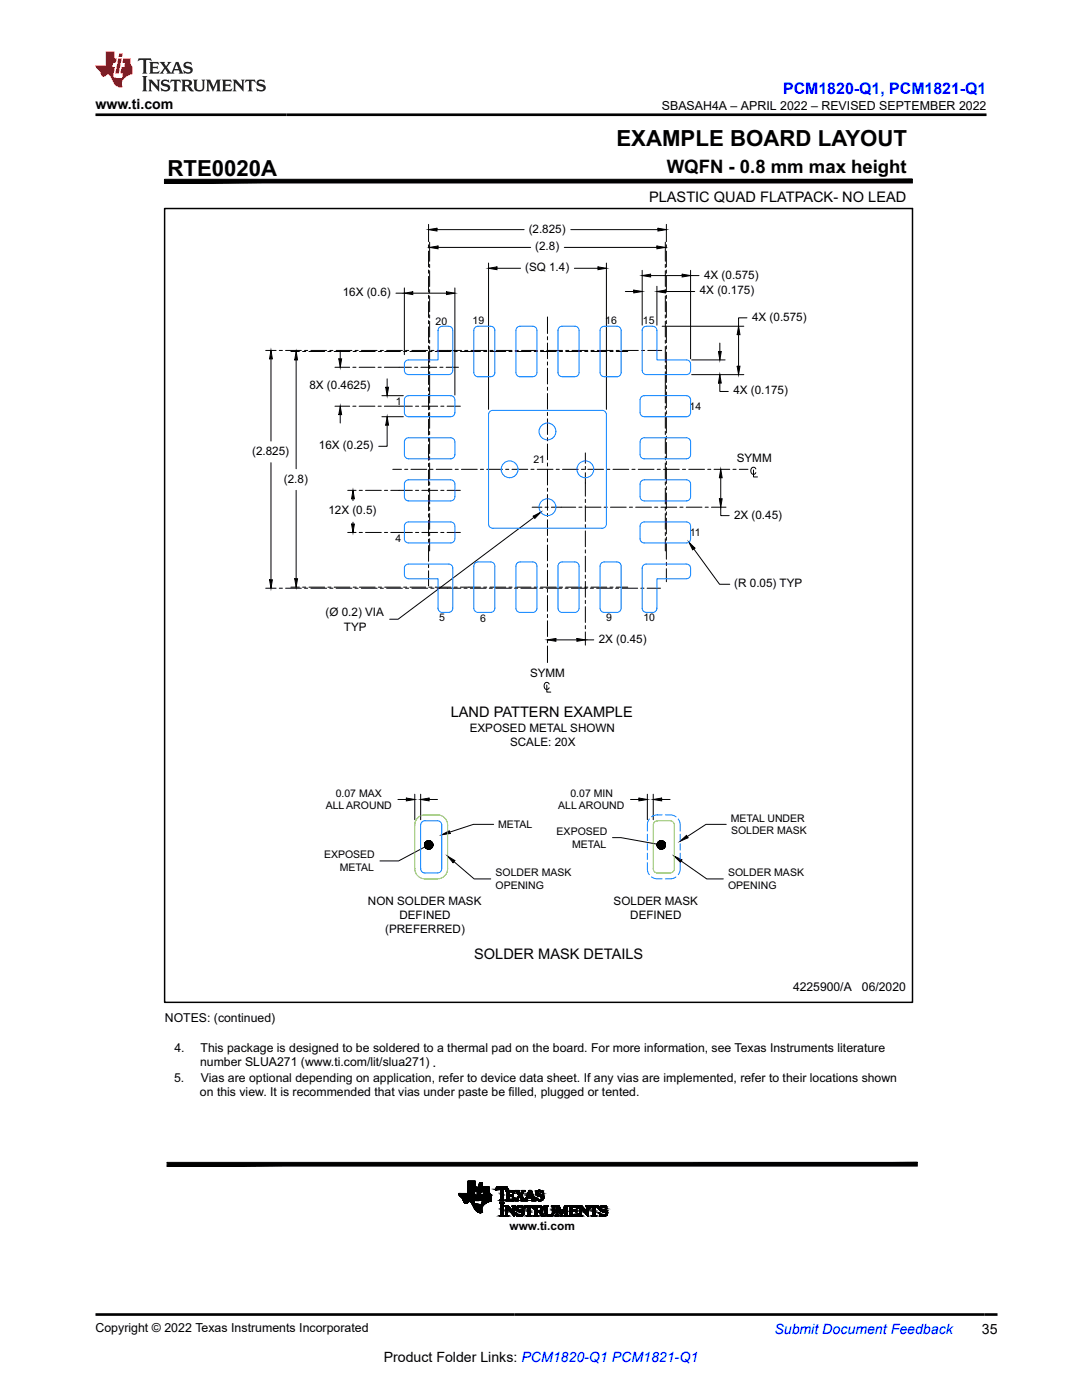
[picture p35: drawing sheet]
<svg xmlns="http://www.w3.org/2000/svg" width="216mm" height="279mm" viewBox="0 0 216 279" stroke-linecap="round" stroke-linejoin="round" font-family="sans-serif">
<defs><g id="words">
<g font-size="4.4">
<text x="123" y="29.1">EXAMPLE BOARD LAYOUT</text>
<text x="33.4" y="35.1">RTE0020A</text>
</g>
<text font-size="3.7" x="133.1" y="34.5">WQFN - 0.8 mm max height</text>
<text font-size="3.2" fill="#00f" x="156.3" y="18.7">PCM1820-Q1, PCM1821-Q1</text>
<g font-size="2.9">
<text x="129.5" y="40.3">PLASTIC QUAD FLATPACK- NO LEAD</text>
<text x="90" y="143">LAND PATTERN EXAMPLE</text>
<text x="94.6" y="191.5">SOLDER MASK DETAILS</text>
</g>
<g font-size="2.8">
<text x="19.1" y="21.8">www.ti.com</text>
<text x="195.9" y="266.1">35</text>
<text x="76.6" y="271.7">Product Folder Links: PCM1820-Q1 PCM1821-Q1</text>
</g>
<text font-size="2.8" fill="#00f" x="154.5" y="266.2">Submit Document Feedback</text>
<g font-size="2.5">
<text x="132.1" y="21.9">SBASAH4A – APRIL 2022 – REVISED SEPTEMBER 2022</text>
<text x="19" y="265.9">Copyright © 2022 Texas Instruments Incorporated</text>
</g>
<g font-size="2.4">
<text x="158.2" y="197.8">4225900/A</text>
<text x="172" y="197.8">06/2020</text>
<text x="32.9" y="204">NOTES: (continued)</text>
<text x="34.8" y="209.9">4.</text>
<text x="40" y="209.9">This package is designed to be soldered to a thermal pad on the board. For more information, see Texas Instruments literature</text>
<text x="34.8" y="215.9">5.</text>
<text x="39.9" y="212.8">number SLUA271 (www.ti.com/lit/slua271) .</text>
<text x="40.1" y="215.9">Vias are optional depending on application, refer to device data sheet. If any vias are implemented, refer to their locations shown</text>
<text x="39.9" y="218.8">on this view. It is recommended that vias under paste be f</text>
<text x="101.5" y="218.8">illed, plugged or tented.</text>
<text x="101.7" y="245.6">www.ti.com</text>
</g>
<g font-size="2.3">
<text x="105.5" y="46.4">(2.825)</text>
<text x="106.8" y="50">(2.8)</text>
<text x="68.4" y="59.1">16X (0.6)</text>
<text x="104.8" y="54.1">(SQ 1.4)</text>
<text x="139.6" y="58.8">4X (0.175)</text>
<text x="140.5" y="55.6">4X (0.575)</text>
<text x="150.1" y="64">4X (0.575)</text>
<text x="61.8" y="77.5">8X (0.4625)</text>
<text x="146.3" y="78.7">4X (0.175)</text>
<text x="63.6" y="89.7">16X (0.25)</text>
<text x="50.3" y="90.8">(2.825)</text>
<text x="147" y="92.1">SYMM</text>
<text x="56.6" y="96.3">(2.8)</text>
<text x="65.5" y="102.7">12X (0.5)</text>
<text x="146.5" y="103.5">2X (0.45)</text>
<text x="146.5" y="117.2">(R 0.05) TYP</text>
<text x="65" y="123">(Ø 0.2) VIA</text>
<text x="68.6" y="125.8">TYP</text>
<text x="119.5" y="128.3">2X (0.45)</text>
<text x="105.8" y="135.1">SYMM</text>
<text x="93.7" y="146">EXPOSED METAL SHOWN</text>
<text x="101.8" y="148.8">SCALE: 20X</text>
<text x="73.4" y="180.7">NON SOLDER MASK</text>
<text x="79.7" y="183.4">DEFINED</text>
<text x="122.4" y="180.7">SOLDER MASK</text>
<text x="125.8" y="183.4">DEFINED</text>
<text x="76.8" y="186.2">(PREFERRED)</text>
</g>
<g font-size="2.1">
<text x="86.9" y="64.8">20</text>
<text x="94.3" y="64.6">19</text>
<text x="120.8" y="64.7">16</text>
<text x="128.3" y="64.7">15</text>
<text x="79" y="80.9">1</text>
<text x="137.6" y="81.9">14</text>
<text x="106.4" y="92.3">21</text>
<text x="137.6" y="106.9">11</text>
<text x="78.9" y="108.1">4</text>
<text x="87.6" y="124">5</text>
<text x="95.8" y="124.1">6</text>
<text x="120.9" y="124">9</text>
<text x="128.4" y="124">10</text>
<text x="65" y="161.5">ALL AROUND</text>
<text x="67" y="159">0.07 MAX</text>
<text x="111.4" y="161.5">ALL AROUND</text>
<text x="113.8" y="159">0.07 MIN</text>
<text x="99.4" y="165.3">METAL</text>
<text x="111.1" y="166.7">EXPOSED</text>
<text x="145.8" y="164">METAL UNDER</text>
<text x="145.9" y="166.5">SOLDER MASK</text>
<text x="64.7" y="171.3">EXPOSED</text>
<text x="67.8" y="173.8">METAL</text>
<text x="114.2" y="169.2">METAL</text>
<text x="98.9" y="177.4">OPENING</text>
<text x="98.9" y="174.9">SOLDER MASK</text>
<text x="145.3" y="177.4">OPENING</text>
<text x="145.3" y="174.9">SOLDER MASK</text>
</g>
</g></defs>
<g fill="#000">
<path d="M80.7 58.5l1.7-.3v.6zM85.5 45.8l1.7-.3v.6zM85.7 49.4l1.7-.3v.6zM89.1 58.2l1.7 .3-1.7 .3zM97.5 53.5l1.7-.2v.5zM119.3 53.3l1.7 .2-1.7 .3zM126.5 57.9l1.6 .3-1.6 .3zM128.1 55l1.7-.3v.6zM131.1 49.1l1.7 .3-1.7 .3zM131.3 45.5l1.7 .3-1.7 .3zM131.1 58.2l1.7-.3v.6zM136.1 54.7l1.7 .3-1.7 .3z"/>
<path d="M54.1 69.9l.3 1.7h-.6zM59.1 70.1l.3 1.7h-.6zM67.6 71.6h.6l-.3 1.7zM77 77.3h.5l-.3 1.7zM143.4 70.1h.5l-.3 1.7zM143.6 74.8l.3 1.6h-.5zM147.1 73.1h.6l-.3 1.7zM147.4 65.1l.3 1.7h-.6zM67.9 81.1l.3 1.6h-.6zM70.4 97.9l.3 1.6h-.5zM77.2 83.2l.3 1.6h-.5zM143.8 93.7l.3 1.6h-.6z"/>
<path d="M143.5 99.5h.6l-.3 1.7zM53.8 115.7h.6l-.3 1.7zM58.8 115.5h.6l-.3 1.7zM70.2 104.6h.5l-.3 1.7zM106.4 103l1.5-.8-1.2 1.3zM137.5 108.2l1.2 1.2-.5 .3zM109.2 127.7l1.7-.3v.6zM115.1 127.4l1.7 .3-1.7 .3zM81.1 159.3l1.7 .3-1.7 .2zM83.9 159.6l1.7-.3v.5zM127.5 159.3l1.7 .3-1.7 .2zM130.3 159.6l1.7-.3v.5z"/>
<path d="M88.1 166.6l1.5-.8 .2 .5zM89.3 170.9l1.5 .9-.4 .4zM134.5 170.9l1.6 .7-.3 .5zM135.7 167.9l1.3-1.2 .3 .5zM96.1 239.6h1.9zM98.9 237.4h.1zM102.1 238.4h.3zM102.6 239.2h.1zM103 239.3h.4zM103.1 237.9h.5zM103.4 238.8h.3zM107.5 238.7h1z"/>
<path d="M107.6 239.6h.1zM107.6 239.6h.2zM107.6 238.8h.9zM107.5 237.6h.2zM93 240.2h.1zM94.5 240.9h1.7zM95.8 242h.1zM103.6 240.6h.2zM104.6 241.1h.1zM107.6 241.6h.6zM108.1 242.7h.6zM108.4 242.7h.1z"/>
<path d="M112 242.6h.1zM112 242.7h.1zM114.7 241.5h.4zM115.1 241h.2zM115.3 242.3h.1zM117.6 241.1h.1zM120.3 240.6h.1z"/>
<path d="M32.8 35.8v.7l149.2-.7zM32.8 36.5l149.2-.7v.7z"/>
<path d="M84.7 168.6h.8zM84.7 168.7l.8-.1zM84.7 168.7l.8-.1z"/>
<path d="M84.7 168.8l.8-.2zM84.7 168.9l.8-.3zM84.8 168.9l.7-.3z"/>
<path d="M84.7 168.4l.8 .2zM84.7 168.4l.8 .2zM84.7 168.5l.8 .1z"/>
<path d="M84.8 169l.7-.4zM84.8 169.1l.7-.5zM84.9 169.1l.6-.5z"/>
<path d="M84.8 168.2l.7 .4zM84.8 168.2l.7 .4zM84.8 168.3l.7 .3z"/>
<path d="M84.9 169.2l.6-.6zM85.5 168.6l-.5 .7zM85.5 168.6l-.5 .7z"/>
<path d="M85 168l.5 .6zM84.9 168.1l.6 .5zM84.9 168.1l.6 .5z"/>
<path d="M85.5 168.6l-.3 .8zM85.5 168.6l-.3 .8zM85.5 168.6l-.3 .8z"/>
<path d="M85.1 167.9l.4 .7zM85 168l.5 .6zM85 168l.5 .6z"/>
<path d="M85.5 168.6l-.2 .8zM85.5 168.6l-.1 .9zM85.5 168.6l-.1 .9z"/>
<path d="M85.3 167.8l.2 .8zM85.2 167.8l.3 .8zM85.1 167.9l.4 .7z"/>
<path d="M85.5 168.6l.1 .9zM85.5 168.6l.1 .9zM85.5 168.6l.2 .8z"/>
<path d="M85.5 167.8v.8zM85.4 167.8l.1 .8zM85.4 167.8l.1 .8z"/>
<path d="M85.5 168.6l.3 .8zM85.5 168.6l.4 .8zM85.5 168.6l.4 .8z"/>
<path d="M85.7 167.8l-.2 .8zM85.6 167.8l-.1 .8zM85.6 167.8l-.1 .8z"/>
<path d="M85.5 168.6l.5 .7zM85.5 168.6l.5 .7zM85.5 168.6l.6 .6z"/>
<path d="M85.9 167.9l-.4 .7zM85.9 167.8l-.4 .8zM85.8 167.8l-.3 .8z"/>
<path d="M85.5 168.6l.7 .6zM85.5 168.6l.7 .6zM85.5 168.6l.7 .5z"/>
<path d="M86.1 168l-.6 .6zM86 167.9l-.5 .7zM86 167.9l-.5 .7z"/>
<path d="M85.5 168.6l.8 .4zM85.5 168.6l.8 .3zM85.5 168.6l.8 .3z"/>
<path d="M85.5 168.6l.7-.4zM85.5 168.6l.7-.4zM85.5 168.6l.7-.6z"/>
<path d="M85.5 168.6l.8 .3zM85.5 168.6l.9 .2zM85.5 168.6h.9z"/>
<path d="M85.5 168.6l.9-.2zM85.5 168.6l.8-.2zM85.5 168.6l.8-.3z"/>
<path d="M85.5 168.6h.9zM85.5 168.6l.9-.1zM85.5 168.6l.9-.2z"/>
<path d="M131.1 168.7l.8-.1zM131.1 168.8l.8-.2zM131.1 168.8l.8-.2z"/>
<path d="M131.1 168.5l.8 .1zM131.1 168.5l.8 .1zM131.1 168.6h.8z"/>
<path d="M131.2 168.9l.7-.3zM131.2 169l.7-.4zM131.2 169l.7-.4z"/>
<path d="M131.2 168.3l.7 .3zM131.2 168.3l.7 .3zM131.1 168.4l.8 .2z"/>
<path d="M131.3 169.1l.6-.5zM131.3 169.2l.6-.6zM131.4 169.2l.5-.6z"/>
<path d="M131.3 168.1l.6 .5zM131.3 168.1l.6 .5zM131.2 168.2l.7 .4z"/>
<path d="M131.9 168.6l-.4 .7zM131.9 168.6l-.4 .7zM131.9 168.6l-.3 .8z"/>
<path d="M131.4 168l.5 .6zM131.4 168l.5 .6zM131.4 168l.5 .6z"/>
<path d="M131.9 168.6l-.2 .8zM131.9 168.6l-.2 .8zM131.9 168.6l-.1 .8z"/>
<path d="M131.6 167.9l.3 .7zM131.5 167.9l.4 .7zM131.5 167.9l.4 .7z"/>
<path d="M131.9 168.6l-.1 .8zM131.9 168.6v.9zM131.9 168.6l.1 .9z"/>
<path d="M131.8 167.8l.1 .8zM131.7 167.8l.2 .8zM131.7 167.8l.2 .8z"/>
<path d="M131.9 168.6l.1 .9zM131.9 168.6l.3 .8zM131.9 168.6l.3 .8z"/>
<path d="M132 167.8l-.1 .8zM132 167.8l-.1 .8zM131.9 167.8v.8z"/>
<path d="M131.9 168.6l.4 .8zM131.9 168.6l.5 .7zM131.9 168.6l.5 .7z"/>
<path d="M132.2 167.8l-.3 .8zM132.2 167.8l-.3 .8zM132.1 167.8l-.2 .8z"/>
<path d="M131.9 168.6l.6 .7zM131.9 168.6l.6 .7zM131.9 168.6l.6 .6z"/>
<path d="M132.4 167.9l-.5 .7zM132.4 167.9l-.5 .7zM132.3 167.9l-.4 .7z"/>
<path d="M131.9 168.6l.7 .5zM131.9 168.6l.7 .5zM131.9 168.6l.8 .4z"/>
<path d="M131.9 168.6l.7-.5zM131.9 168.6l.7-.5zM132.5 168l-.6 .6z"/>
<path d="M131.9 168.6l.8 .3zM131.9 168.6l.8 .3zM131.9 168.6l.9 .2z"/>
<path d="M131.9 168.6l.8-.3zM131.9 168.6l.8-.4zM131.9 168.6l.7-.5z"/>
<path d="M131.9 168.6l.9 .2zM131.9 168.6l.9 .1zM131.9 168.6l.9-.1z"/>
<path d="M131.9 168.6l.9-.1zM131.9 168.6l.9-.1zM131.9 168.6l.8-.3z"/>
<path d="M33.4 232v.7l149.6-.7zM33.4 232.7l149.6-.7v.7z"/>
<path d="M92.5 239.6h2.2zM92.5 239.6h2.2z"/>
<path d="M92.7 240h.6zM92.7 240h.6z"/>
<path d="M92.7 240h.6zM92.7 240h.6z"/>
<path d="M93.3 235.8h1.5zM93.3 235.8h1.5z"/>
<path d="M92.6 239.9h.8zM92.6 239.9l.7 .1z"/>
<path d="M92.6 239.9h.8zM92.6 239.9h.8z"/>
<path d="M92.6 239.9h.8zM92.6 239.9h.8z"/>
<path d="M92.6 239.9h.9zM92.6 239.9h.8z"/>
<path d="M92.6 239.9h.9zM92.6 239.9h.9z"/>
<path d="M92.6 239.8h.9zM92.6 239.8l.9 .1z"/>
<path d="M92.6 239.8h.9zM92.6 239.8h.9z"/>
<path d="M92.6 239.8h.9zM92.6 239.8h.9z"/>
<path d="M92.6 239.8h1zM92.6 239.8h.9z"/>
<path d="M92.6 239.8h1zM92.6 239.8h1z"/>
<path d="M92.6 239.8h1zM92.6 239.8h1z"/>
<path d="M92.5 239.8h1.1zM92.5 239.8h1.1z"/>
<path d="M92.5 239.8h1.2zM92.5 239.8h1.1z"/>
<path d="M92.5 239.8h1.2zM92.5 239.8h1.2z"/>
<path d="M92.5 239.8h1.2zM92.5 239.8h1.2z"/>
<path d="M91.6 238.5h2.9zM91.6 238.5h2.9z"/>
<path d="M91.6 238.5h2.9zM91.6 238.5h2.9z"/>
<path d="M91.6 238.4h2.9zM91.6 238.4l2.9 .1z"/>
<path d="M91.6 238.4h2.9zM91.6 238.4h2.9z"/>
<path d="M91.6 238.4h2.9zM91.6 238.4h2.9z"/>
<path d="M91.6 238.4h2.9zM91.6 238.4h2.9z"/>
<path d="M91.6 238.4h2.9zM91.6 238.4h2.9z"/>
<path d="M91.6 238.4h2.9zM91.6 238.4h2.9z"/>
<path d="M91.6 238.4h2.9zM91.6 238.4h2.9z"/>
<path d="M91.6 238.3h2.9zM91.6 238.3l2.9 .1z"/>
<path d="M91.6 238.3h2.9zM91.6 238.3h2.9z"/>
<path d="M91.6 238.3h2.9zM91.6 238.3h2.9z"/>
<path d="M91.6 238.3h2.9zM91.6 238.3h2.9z"/>
<path d="M91.6 238.3h2.9zM91.6 238.3h2.9z"/>
<path d="M91.6 238.2h3zM91.6 238.2h3z"/>
<path d="M91.6 238.2h3zM91.6 238.2l2.9 .1z"/>
<path d="M93.3 238.2h1.3zM93.3 238.2h1.3z"/>
<path d="M93.3 238.2h1.3zM93.3 238.2h1.3z"/>
<path d="M91.6 238.2h3zM91.6 238.2h3z"/>
<path d="M93.3 238.2h1.3zM93.3 238.2h1.3z"/>
<path d="M93.3 238.2h1.3zM93.3 238.2h1.3z"/>
<path d="M93.3 238.2h1.3zM93.3 238.2h1.3z"/>
<path d="M93.3 238.2h1.3zM93.3 238.2h1.3z"/>
<path d="M93.3 238.1h1.3zM93.3 238.1l1.3 .1z"/>
<path d="M93.3 238.1h1.3zM93.3 238.1h1.3z"/>
<path d="M93.3 238.1h1.3zM93.3 238.1h1.3z"/>
<path d="M93.3 238.1h1.3zM93.3 238.1h1.3z"/>
<path d="M93.3 238.1h1.3zM93.3 238.1h1.3z"/>
<path d="M93.3 238h1.3zM93.3 238l1.3 .1z"/>
<path d="M93.3 238h1.3zM93.3 238h1.3z"/>
<path d="M93.3 238h1.3zM93.3 238h1.3z"/>
<path d="M93.3 238h1.3zM93.3 238h1.3z"/>
<path d="M93.3 237.9h1.3zM93.3 237.9l1.3 .1z"/>
<path d="M93.3 237.9h1.3zM93.3 237.9h1.3z"/>
<path d="M93.3 237.9h1.3zM93.3 237.9h1.3z"/>
<path d="M93.3 237.9h1.3zM93.3 237.9h1.3z"/>
<path d="M93.3 237.9h1.3zM93.3 237.9h1.3z"/>
<path d="M93.3 237.8h1.3zM93.3 237.8h1.3z"/>
<path d="M93.3 237.8h1.3zM93.3 237.8l1.3 .1z"/>
<path d="M93.3 237.8h1.3zM93.3 237.8h1.3z"/>
<path d="M93.3 237.8h1.3zM93.3 237.8h1.3z"/>
<path d="M93.3 237.8h1.3zM93.3 237.8h1.3z"/>
<path d="M93.3 237.8h1.4zM93.3 237.8h1.4z"/>
<path d="M93.3 237.8h1.4zM93.3 237.8h1.3z"/>
<path d="M93.3 237.7h1.4zM93.3 237.7l1.4 .1z"/>
<path d="M93.3 237.7h1.4zM93.3 237.7h1.4z"/>
<path d="M93.3 237.7h1.4zM93.3 237.7h1.4z"/>
<path d="M94 239.9h.7zM94 239.9h.7z"/>
<path d="M94 239.9l.7 .1zM94 239.9l.7 .1z"/>
<path d="M94.1 240h.6zM94.1 240h.6z"/>
<path d="M94.1 240h.6zM94.1 240h.6z"/>
<path d="M94 239.9h.7zM94 239.9h.7z"/>
<path d="M94 239.9h.7zM94 239.9h.7z"/>
<path d="M94 239.9h.7zM94 239.9h.7z"/>
<path d="M93.9 239.9h.8zM93.9 239.9h.8z"/>
<path d="M93.9 239.8h.8zM93.9 239.8l.8 .1z"/>
<path d="M93.9 239.8h.8zM93.9 239.8h.8z"/>
<path d="M93.9 239.8h.8zM93.9 239.8h.8z"/>
<path d="M93.8 239.8h.9zM93.8 239.8h.9z"/>
<path d="M93.8 239.8h.9zM93.8 239.8h.9z"/>
<path d="M93.8 239.8h.9zM93.8 239.8h.9z"/>
<path d="M93.7 239.8h1zM93.7 239.8h1z"/>
<path d="M93.8 239.8h.9zM93.8 239.8h.9z"/>
<path d="M92.5 239.7h2.2zM92.5 239.7l2.2 .1z"/>
<path d="M92.5 239.7h2.2zM92.5 239.7h2.2z"/>
<path d="M92.5 239.7h2.2zM92.5 239.7h2.2z"/>
<path d="M92.5 239.6h2.2zM92.5 239.6l2.2 .1z"/>
<path d="M92.4 239.5h2.3zM92.4 239.5l2.3 .1z"/>
<path d="M92.4 239.5h2.3zM92.4 239.5h2.3z"/>
<path d="M92.4 239.5h2.3zM92.4 239.5h2.3z"/>
<path d="M92.4 239.5h2.3zM92.4 239.5h2.3z"/>
<path d="M92.4 239.5h2.3zM92.4 239.5h2.3z"/>
<path d="M92.4 239.5h2.3zM92.4 239.5h2.3z"/>
<path d="M92.4 239.5h2.3zM92.4 239.5h2.3z"/>
<path d="M92.4 239.5h2.3zM92.4 239.5h2.3z"/>
<path d="M92.4 239.5h2.3zM92.4 239.5h2.3z"/>
<path d="M92.4 239.5h2.3zM92.4 239.5h2.3z"/>
<path d="M92.4 239.5h2.3zM92.4 239.5h2.3z"/>
<path d="M92.4 239.5h2.3zM92.4 239.5h2.3z"/>
<path d="M92.4 239.4h2.3zM92.4 239.4l2.3 .1z"/>
<path d="M92.4 239.4h2.4zM92.4 239.4h2.3z"/>
<path d="M92.4 239.4h2.4zM92.4 239.4h2.4z"/>
<path d="M92.4 239.4h2.4zM92.4 239.4h2.4z"/>
<path d="M92.4 239.4h2.4zM92.4 239.4h2.4z"/>
<path d="M92.4 239.3h2.4zM92.4 239.3l2.4 .1z"/>
<path d="M92.4 239.3h2.4zM92.4 239.3h2.4z"/>
<path d="M92.3 239.3h2.5zM92.3 239.3h2.5z"/>
<path d="M92.3 239.3h2.5zM92.3 239.3h2.5z"/>
<path d="M92.3 239.3h2.5zM92.3 239.3h2.5z"/>
<path d="M92.3 239.2h2.5zM92.3 239.2h2.5z"/>
<path d="M92.3 239.2h2.5zM92.3 239.2l2.5 .1z"/>
<path d="M92.3 239.2h2.5zM92.3 239.2h2.5z"/>
<path d="M92.2 239.1h2.6zM92.2 239.1l2.6 .1z"/>
<path d="M92.2 239.1h2.6zM92.2 239.1h2.6z"/>
<path d="M92.2 239.1h2.6zM92.2 239.1h2.6z"/>
<path d="M92.2 239.1h2.6zM92.2 239.1h2.6z"/>
<path d="M92.1 239h2.7zM92.1 239l2.7 .1z"/>
<path d="M93.3 235.8h1.5zM93.3 235.8h1.5z"/>
<path d="M93.3 235.8h1.5zM93.3 235.8h1.5z"/>
<path d="M93.3 235.8h1.5zM93.3 235.8h1.5z"/>
<path d="M93.3 235.8h1.5zM93.3 235.8h1.5z"/>
<path d="M93.3 235.8h1.5zM93.3 235.8h1.5z"/>
<path d="M93.3 235.8h1.5zM93.3 235.8h1.5z"/>
<path d="M93.3 235.8h1.5zM93.3 235.8h1.5z"/>
<path d="M93.3 235.8h1.5zM93.3 235.8h1.5z"/>
<path d="M93.3 235.8h1.5zM93.3 235.8h1.5z"/>
<path d="M93.3 235.8h1.5zM93.3 235.8h1.5z"/>
<path d="M93.3 235.8l1.5 .1zM93.3 235.8l1.5 .1z"/>
<path d="M93.3 235.9h1.5zM93.3 235.9h1.5z"/>
<path d="M93.3 235.9h1.5zM93.3 235.9h1.5z"/>
<path d="M93.3 235.9h1.5zM93.3 235.9h1.5z"/>
<path d="M93.3 235.9h1.5zM93.3 235.9h1.5z"/>
<path d="M93.3 235.9h1.5zM93.3 235.9h1.5z"/>
<path d="M93.3 235.9h1.5zM93.3 235.9h1.5z"/>
<path d="M93.3 235.9l1.5 .1zM93.3 235.9l1.5 .1z"/>
<path d="M93.3 236h1.5zM93.3 236h1.5z"/>
<path d="M93.3 236h1.5zM93.3 236h1.5z"/>
<path d="M93.3 236h1.5zM93.3 236h1.5z"/>
<path d="M93.3 236h1.5zM93.3 236h1.5z"/>
<path d="M93.3 236h1.5zM93.3 236h1.5z"/>
<path d="M93.3 236l1.5 .1zM93.3 236l1.5 .1z"/>
<path d="M93.3 236.1h1.5zM93.3 236.1h1.5z"/>
<path d="M93.3 236.1h1.5zM93.3 236.1h1.5z"/>
<path d="M93.3 236.1h1.5zM93.3 236.1h1.5z"/>
<path d="M93.3 236.1h1.5zM93.3 236.1h1.5z"/>
<path d="M93.3 236.1l1.5 .1zM93.3 236.1l1.5 .1z"/>
<path d="M93.3 236.2h1.5zM93.3 236.2h1.5z"/>
<path d="M93.3 236.2l1.5 .1zM93.3 236.2l1.5 .1z"/>
<path d="M93.3 236.3h1.5zM93.3 236.3h1.5z"/>
<path d="M93.3 236.3l1.5 .1zM93.3 236.3l1.5 .1z"/>
<path d="M93.3 236.4h1.5zM93.3 236.4h1.5z"/>
<path d="M93.3 236.4l1.5 .1zM93.3 236.4l1.5 .1z"/>
<path d="M93.3 236.5h1.5zM93.3 236.5h1.5z"/>
<path d="M93.3 236.5l1.5 .1zM93.3 236.5l1.5 .1z"/>
<path d="M93.3 236.6h1.5zM93.3 236.6h1.5z"/>
<path d="M93.3 236.6h1.5zM93.3 236.6h1.5z"/>
<path d="M93.3 236.6l1.5 .1zM93.3 236.6l1.5 .1z"/>
<path d="M93.3 236.7h1.5zM93.3 236.7h1.5z"/>
<path d="M93.3 236.7l1.5 .1zM93.3 236.7l1.5 .1z"/>
<path d="M93.3 236.8h1.5zM93.3 236.8h1.5z"/>
<path d="M93.3 236.8h1.5zM93.3 236.8h1.5z"/>
<path d="M93.3 236.8h1.5zM93.3 236.8h1.5z"/>
<path d="M93.3 236.8l1.5 .1zM93.3 236.8l1.5 .1z"/>
<path d="M93.3 236.9h1.5zM93.3 236.9h1.5z"/>
<path d="M93.3 236.9h1.5zM93.3 236.9h1.5z"/>
<path d="M93.3 236.9h1.5zM93.3 236.9h1.5z"/>
<path d="M93.3 236.9l1.5 .1zM93.3 236.9l1.5 .1z"/>
<path d="M93.3 237h1.5zM93.3 237h1.5zM93.3 237h1.5zM93.3 237h1.5z"/>
<path d="M92 238.9h2.8zM92 238.9l2.8 .1zM92.1 239h2.7zM92.1 239h2.7z"/>
<path d="M92 238.9h2.9zM92 238.9h2.8z"/>
<path d="M91.9 238.8h3zM91.9 238.8l3 .1z"/>
<path d="M91.9 238.8h3zM91.9 238.8h3z"/>
<path d="M91.8 238.8h3.1zM91.8 238.8h3.1z"/>
<path d="M91.8 238.8h3.1zM91.8 238.8h3.1z"/>
<path d="M91.8 238.7h3.1zM91.8 238.7h3.1z"/>
<path d="M91.8 238.7h3.1zM91.8 238.7l3.1 .1z"/>
<path d="M91.8 238.7h3.1zM91.8 238.7h3.1z"/>
<path d="M91.8 238.7h3.1zM91.8 238.7h3.1z"/>
<path d="M91.7 238.6h3.2zM91.7 238.6h3.2z"/>
<path d="M91.7 238.6h3.2zM91.7 238.6l3.2 .1z"/>
<path d="M91.7 238.6h3.2zM91.7 238.6h3.2z"/>
<path d="M91.7 238.6h3.2zM91.7 238.6h3.2z"/>
<path d="M91.7 238.6h3.2zM91.7 238.6h3.2z"/>
<path d="M91.7 238.5h3.2zM91.7 238.5l3.2 .1zM91.7 238.6h3.2zM91.7 238.6h3.2z"/>
<path d="M91.7 238.5h3.2zM91.7 238.5h3.2z"/>
<path d="M91.6 238.5h3.3zM91.6 238.5h3.3z"/>
<path d="M91.6 238.5h3.3zM91.6 238.5h3.3z"/>
<path d="M91.6 238.5h3.3zM91.6 238.5h3.3z"/>
<path d="M91.6 238.5h3.3zM91.6 238.5h3.3z"/>
<path d="M91.6 238.5h3.3zM91.6 238.5h3.3z"/>
<path d="M91.6 238.5h3.3zM91.6 238.5h3.3z"/>
<path d="M93.3 237.7h1.8zM93.3 237.7h1.8z"/>
<path d="M93.3 237.7h1.8zM93.3 237.7h1.8z"/>
<path d="M93.3 237.7h1.8zM93.3 237.7h1.8z"/>
<path d="M93.3 237.7h1.8zM93.3 237.7h1.8z"/>
<path d="M93.3 237.7h1.8zM93.3 237.7h1.8z"/>
<path d="M93.3 237.7h1.8zM93.3 237.7h1.8z"/>
<path d="M93.3 237.7h1.8zM93.3 237.7h1.8z"/>
<path d="M93.3 237.6h1.8zM93.3 237.6l1.8 .1z"/>
<path d="M93.3 237.6h1.8zM93.3 237.6h1.8z"/>
<path d="M93.3 237.6h1.8zM93.3 237.6h1.8z"/>
<path d="M93.3 237.6h1.8zM93.3 237.6h1.8z"/>
<path d="M93.3 237.6h1.8zM93.3 237.6h1.8z"/>
<path d="M93.3 237.5h1.8zM93.3 237.5l1.8 .1z"/>
<path d="M93.3 237.5h1.8zM93.3 237.5h1.8z"/>
<path d="M93.3 237.5h1.8zM93.3 237.5h1.8z"/>
<path d="M93.3 237.4h1.8zM93.3 237.4l1.8 .1z"/>
<path d="M93.3 237.4h1.9zM93.3 237.4h1.8z"/>
<path d="M93.3 237.3h1.9zM93.3 237.3l1.9 .1z"/>
<path d="M93.3 237.3h1.9zM93.3 237.3h1.9z"/>
<path d="M93.3 237.3h1.9zM93.3 237.3h1.9z"/>
<path d="M93.3 237.2h1.9zM93.3 237.2l1.9 .1z"/>
<path d="M93.3 237.1h1.9zM93.3 237.1h1.9z"/>
<path d="M93.3 237.1h1.9zM93.3 237.1l1.9 .1z"/>
<path d="M93.3 237.1h1.9zM93.3 237.1h1.9z"/>
<path d="M93.3 237.1h1.9zM93.3 237.1h1.9z"/>
<path d="M93.3 237.1h1.9zM93.3 237.1h1.9z"/>
<path d="M93.3 237h1.9zM93.3 237l1.9 .1z"/>
<path d="M93.3 237h1.9zM93.3 237h1.9z"/>
<path d="M93.3 237h1.9zM93.3 237h1.9z"/>
<path d="M93.3 237h1.9zM93.3 237h1.9z"/>
<path d="M93.3 237h1.9zM93.3 237h1.9z"/>
<path d="M93.3 237h1.9zM93.3 237h1.9z"/>
<path d="M93.3 237h1.9zM93.3 237h1.9z"/>
<path d="M93.3 237h1.9zM93.3 237h1.9z"/>
<path d="M95 239.6h.6zM95 239.6h.6z"/>
<path d="M95 239.6h.6zM95 239.6h.6z"/>
<path d="M95 239.6h.6zM95 239.6h.6z"/>
<path d="M95 239.6h.6zM95 239.6h.6z"/>
<path d="M95 239.5h.6zM95 239.5l.6 .1zM95 239.6h.6zM95 239.6h.6z"/>
<path d="M95 239.5h.6zM95 239.5h.6zM95 239.5h.6zM95 239.5h.6z"/>
<path d="M95 239.5h.6zM95 239.5h.6zM95 239.5h.6zM95 239.5h.6z"/>
<path d="M95 239.5h.6zM95 239.5h.6zM95 239.5h.6zM95 239.5h.6z"/>
<path d="M95 239.5h.6zM95 239.5h.6zM95 239.5h.6zM95 239.5h.6z"/>
<path d="M95 239.4h.6zM95 239.4l.6 .1zM95 239.5h.6zM95 239.5h.6z"/>
<path d="M95 239.4h.6zM95 239.4h.6zM95 239.4h.6zM95 239.4h.6z"/>
<path d="M95 239.4h.6zM95 239.4h.6zM95 239.4h.6zM95 239.4h.6z"/>
<path d="M95 239.3h.7zM95 239.3l.6 .1zM95 239.4h.6zM95 239.4h.6z"/>
<path d="M95.1 239.3h.6zM95.1 239.3h.6zM95 239.3h.7zM95 239.3h.7z"/>
<path d="M95.1 239.2h.6zM95.1 239.2l.6 .1zM95.1 239.3h.6zM95.1 239.3h.6z"/>
<path d="M95.1 239.2h.6zM95.1 239.2h.6zM95.1 239.2h.6zM95.1 239.2h.6z"/>
<path d="M95.1 239.1h.6zM95.1 239.1l.6 .1zM95.1 239.2h.6zM95.1 239.2h.6z"/>
<path d="M95.1 239.1h.6zM95.1 239.1h.6zM95.1 239.1h.6zM95.1 239.1h.6z"/>
<path d="M95.1 239l.6 .1v-.1zM95.1 239l.6 .1h-.6zM95.1 239.1h.6zM95.1 239.1h.6z"/>
<path d="M95.1 238.9l.6 .1v-.1zM95.1 238.9l.6 .1h-.6zM95.1 239h.6zM95.1 239h.6z"/>
<path d="M95.2 238.8l.5 .1 .1-.1zM95.2 238.8l.5 .1h-.6zM95.1 238.9h.6zM95.1 238.9h.6z"/>
<path d="M95.2 238.6l.6 .2v-.2zM95.2 238.6l.6 .2h-.6zM95.2 238.8h.6zM95.2 238.8h.6z"/>
<path d="M95.2 238.5l.6 .1v-.1zM95.2 238.5l.6 .1h-.6zM95.2 238.6h.6zM95.2 238.6h.6z"/>
<path d="M95.3 238.3l.5 .2 .1-.2zM95.3 238.3l.5 .2h-.6zM95.2 238.5h.6zM95.2 238.5h.6z"/>
<path d="M95.3 238l.6 .3v-.3zM95.3 238l.6 .3h-.6zM95.3 238.3h.6zM95.3 238.3h.6z"/>
<path d="M95.3 237.9l.6 .1v-.1zM95.3 237.9l.6 .1h-.6zM95.3 238h.6zM95.3 238h.6z"/>
<path d="M95.4 237.8l.5 .1 .1-.1zM95.4 237.8l.5 .1h-.6zM95.3 237.9h.6zM95.3 237.9h.6z"/>
<path d="M95.4 237.7l.6 .1v-.1zM95.4 237.7l.6 .1h-.6zM95.4 237.8h.6zM95.4 237.8h.6z"/>
<path d="M95.4 237.6h.6zM95.4 237.6h.6z"/>
<path d="M95.4 237.6l.6 .1v-.1zM95.4 237.6l.6 .1h-.6zM95.4 237.7h.6zM95.4 237.7h.6z"/>
<path d="M95.4 237.5h.6zM95.4 237.5h.6z"/>
<path d="M95.4 237.5l.6 .1v-.1zM95.4 237.5l.6 .1h-.6z"/>
<path d="M95.4 237.4h.6zM95.4 237.4l.6 .1z"/>
<path d="M95.4 237.4h.6zM95.4 237.4h.6zM95.4 237.4h.6zM95.4 237.4h.6z"/>
<path d="M95.4 237.3h.6zM95.4 237.3l.6 .1zM95.4 237.4h.6zM95.4 237.4h.6z"/>
<path d="M95.5 237.3h.6zM95.5 237.3h.5zM95.4 237.3h.6zM95.4 237.3h.6z"/>
<path d="M95.5 237.2h.6zM95.5 237.2l.6 .1zM95.5 237.3h.6zM95.5 237.3h.6z"/>
<path d="M95.5 237.2h.6zM95.5 237.2h.6zM95.5 237.2h.6zM95.5 237.2h.6z"/>
<path d="M95.5 237.2h.6zM95.5 237.2h.6zM95.5 237.2h.6zM95.5 237.2h.6z"/>
<path d="M95.5 237.1h.6zM95.5 237.1l.6 .1zM95.5 237.2h.6zM95.5 237.2h.6z"/>
<path d="M95.5 237.1h.6zM95.5 237.1h.6zM95.5 237.1h.6zM95.5 237.1h.6z"/>
<path d="M95.5 237.1h.6zM95.5 237.1h.6zM95.5 237.1h.6zM95.5 237.1h.6z"/>
<path d="M95.5 237h.6zM95.5 237l.6 .1zM95.5 237.1h.6zM95.5 237.1h.6z"/>
<path d="M95.5 237h.6zM95.5 237h.6zM95.5 237h.6zM95.5 237h.6z"/>
<path d="M95.5 237h.6zM95.5 237h.6zM95.5 237h.6zM95.5 237h.6z"/>
<path d="M95.5 237h.6zM95.5 237h.6zM95.5 237h.6zM95.5 237h.6z"/>
<path d="M95.5 237h.6zM95.5 237h.6zM95.5 237h.6zM95.5 237h.6z"/>
<path d="M95.5 237h.6zM95.5 237h.6zM95.5 237h.6zM95.5 237h.6z"/>
<path d="M95.5 237h.6zM95.5 237h.6zM95.5 237h.6zM95.5 237h.6z"/>
<path d="M95.5 237h.6zM95.5 237h.6zM95.5 237h.6zM95.5 237h.6z"/>
<path d="M95.6 236.7h.6zM95.6 236.7h.6zM95.6 236.7h.6zM95.6 236.7h.6z"/>
<path d="M95.6 236.7h.6zM95.6 236.7h.6z"/>
<path d="M95.6 236.7h.6zM95.6 236.7h.6zM95.6 236.7h.6zM95.6 236.7h.6z"/>
<path d="M95.6 236.7h.6zM95.6 236.7h.6zM95.6 236.7h.6zM95.6 236.7h.6z"/>
<path d="M95.6 236.7h.6zM95.6 236.7h.6zM95.6 236.7h.6zM95.6 236.7h.6z"/>
<path d="M95.6 236.6h.6zM95.6 236.6l.6 .1zM95.6 236.7h.6zM95.6 236.7h.6z"/>
<path d="M95.6 236.6h.6zM95.6 236.6h.6zM95.6 236.6h.6zM95.6 236.6h.6z"/>
<path d="M95.6 236.6h.6zM95.6 236.6h.6zM95.6 236.6h.6zM95.6 236.6h.6z"/>
<path d="M95.6 236.6h.6zM95.6 236.6h.6zM95.6 236.6h.6zM95.6 236.6h.6z"/>
<path d="M95.6 236.5h.6zM95.6 236.5l.6 .1zM95.6 236.6h.6zM95.6 236.6h.6z"/>
<path d="M95.6 236.5h.6zM95.6 236.5h.6zM95.6 236.5h.6zM95.6 236.5h.6z"/>
<path d="M95.6 236.4h.6zM95.6 236.4l.6 .1zM95.6 236.5h.6zM95.6 236.5h.6z"/>
<path d="M95.6 236.4h.6zM95.6 236.4h.6zM95.6 236.4h.6zM95.6 236.4h.6z"/>
<path d="M95.6 236.3h.6zM95.6 236.3l.6 .1zM95.6 236.4h.6zM95.6 236.4h.6z"/>
<path d="M95.7 236.3h.6zM95.7 236.3h.5zM95.6 236.3h.6zM95.6 236.3h.6z"/>
<path d="M95.7 236.2h.6zM95.7 236.2l.6 .1zM95.7 236.3h.6zM95.7 236.3h.6z"/>
<path d="M95.7 236.2h.6zM95.7 236.2h.6zM95.7 236.2h.6zM95.7 236.2h.6z"/>
<path d="M95.7 236.2h.6zM95.7 236.2h.6zM95.7 236.2h.6zM95.7 236.2h.6z"/>
<path d="M95.7 236.2h.6zM95.7 236.2h.6zM95.7 236.2h.6zM95.7 236.2h.6z"/>
<path d="M95.7 236.1h.6zM95.7 236.1l.6 .1zM95.7 236.2h.6zM95.7 236.2h.6z"/>
<path d="M95.7 236.1h.6zM95.7 236.1h.6zM95.7 236.1h.6zM95.7 236.1h.6z"/>
<path d="M95.7 236.1h.6zM95.7 236.1h.6zM95.7 236.1h.6zM95.7 236.1h.6z"/>
<path d="M95.7 236.1h.6zM95.7 236.1h.6zM95.7 236.1h.6zM95.7 236.1h.6z"/>
<path d="M95.7 236.1h.6zM95.7 236.1h.6zM95.7 236.1h.6zM95.7 236.1h.6z"/>
<path d="M96.2 239.6h.1zM96.2 239.6h.1z"/>
<path d="M96.3 239.6h1.7zM96.3 239.6h1.7z"/>
<path d="M96.3 239.6h1.7zM96.3 239.6h1.7z"/>
<path d="M96.2 240h1zM96.2 240h.9z"/>
<path d="M96.2 240h1zM96.2 240h1z"/>
<path d="M96.2 239.9h1.1zM96.2 239.9l1 .1z"/>
<path d="M96.2 239.9h1.1zM96.2 239.9h1.1z"/>
<path d="M96.2 239.9h1.2zM96.2 239.9h1.1z"/>
<path d="M96.2 239.9h1.2zM96.2 239.9h1.2z"/>
<path d="M96.3 239.9h1.2zM96.3 239.9h1.1z"/>
<path d="M96.3 239.8h1.2zM96.3 239.8l1.2 .1z"/>
<path d="M96.3 239.8h1.3zM96.3 239.8h1.2z"/>
<path d="M96.3 239.8h1.3zM96.3 239.8h1.3z"/>
<path d="M96.4 237h1.2zM96.4 237h1.2zM96.4 237h1.2zM96.4 237h1.2z"/>
<path d="M96.4 237h1.2zM96.4 237h1.2zM96.4 237h1.2zM96.4 237h1.2z"/>
<path d="M96.4 237h1.2zM96.4 237h1.2zM96.4 237h1.2zM96.4 237h1.2z"/>
<path d="M96.4 237h1.2zM96.4 237h1.2z"/>
<path d="M96.4 237h1.2zM96.4 237h1.2z"/>
<path d="M96.4 237h1.2zM96.4 237h1.2zM96.4 237h1.2zM96.4 237h1.2z"/>
<path d="M96.4 237h1.2zM96.4 237h1.2zM96.4 237h1.2zM96.4 237h1.2z"/>
<path d="M96.4 237h1.2zM96.4 237h1.2z"/>
<path d="M96.4 237l1.2 .1zM96.4 237l1.2 .1z"/>
<path d="M96.4 237.1h1.2zM96.4 237.1h1.2z"/>
<path d="M96.4 237.1h1.2zM96.4 237.1h1.2z"/>
<path d="M96.4 237.1h1.2zM96.4 237.1h1.2z"/>
<path d="M96.4 237.1h1.2zM96.4 237.1h1.2z"/>
<path d="M96.4 237.1h1.2zM96.4 237.1h1.2z"/>
<path d="M96.3 237.1h1.3zM96.3 237.1h1.3z"/>
<path d="M96.3 237.1l1.3 .1zM96.3 237.1l1.3 .1z"/>
<path d="M96.3 237.2h1.3zM96.3 237.2h1.3z"/>
<path d="M96.3 237.2l1.3 .1zM96.3 237.2l1.3 .1z"/>
<path d="M96.3 237.3h1.3zM96.3 237.3h1.3z"/>
<path d="M96.3 237.3h1.3zM96.3 237.3h1.3z"/>
<path d="M96.3 237.3h1.3zM96.3 237.3h1.3z"/>
<path d="M96.3 237.3l1.3 .1zM96.3 237.3l1.3 .1z"/>
<path d="M96.3 237.4h1.3zM96.3 237.4h1.3z"/>
<path d="M96.3 237.4l1.3 .1zM96.3 237.4l1.3 .1z"/>
<path d="M96.3 237.5h1.3zM96.3 237.5h1.3z"/>
<path d="M96.3 237.5l1.3 .1zM96.3 237.5l1.3 .1z"/>
<path d="M96.3 237.6h1.3zM96.3 237.6h1.3z"/>
<path d="M96.3 237.6h1.3zM96.3 237.6h1.3z"/>
<path d="M96.3 237.6h1.3zM96.3 237.6h1.3z"/>
<path d="M96.3 237.6h1.3zM96.3 237.6h1.3z"/>
<path d="M96.3 237.6h1.3zM96.3 237.6h1.3z"/>
<path d="M96.3 237.6h1.3zM96.3 237.6h1.3z"/>
<path d="M96.2 237.6h1.4zM96.2 237.6h1.4z"/>
<path d="M96.2 237.6l1.4 .1zM96.2 237.6l1.4 .1z"/>
<path d="M96.2 237.7h1.4zM96.2 237.7h1.4z"/>
<path d="M96.2 237.7h1.4zM96.2 237.7h1.4z"/>
<path d="M96.2 237.7h1.4zM96.2 237.7h1.4z"/>
<path d="M96.2 237.7h1.4zM96.2 237.7h1.4z"/>
<path d="M96.2 237.7h1.4zM96.2 237.7h1.4z"/>
<path d="M96.2 237.7h1.4zM96.2 237.7h1.4z"/>
<path d="M96.2 237.7h1.4zM96.2 237.7h1.4z"/>
<path d="M96.2 237.7h1.4zM96.2 237.7h1.4z"/>
<path d="M96.2 237.7h1.4zM96.2 237.7h1.4zM96.2 237.7h1.4zM96.2 237.7h1.4z"/>
<path d="M96.2 237.7h1.4zM96.2 237.7h1.4z"/>
<path d="M96.2 237.7h1.4zM96.2 237.7h1.4z"/>
<path d="M96.2 237.7h1.4zM96.2 237.7h1.4z"/>
<path d="M96.7 237.7h.9zM96.7 237.7h.9z"/>
<path d="M96.7 237.7h.9zM96.7 237.7h.9z"/>
<path d="M96.7 237.7l.9 .1zM96.7 237.7l.9 .1z"/>
<path d="M96.7 237.8h.9zM96.7 237.8h.9z"/>
<path d="M96.7 237.8h.9zM96.7 237.8h.9z"/>
<path d="M96.7 237.8h.9zM96.7 237.8h.9z"/>
<path d="M96.7 237.8h.9zM96.7 237.8h.9z"/>
<path d="M96.7 237.8h.9zM96.7 237.8h.9z"/>
<path d="M96.7 237.8l.9 .1zM96.7 237.8l.9 .1z"/>
<path d="M96.7 237.9h.9zM96.7 237.9h.9z"/>
<path d="M96.3 239.8h1.3zM96.3 239.8h1.3z"/>
<path d="M96.6 237.9h1zM96.6 237.9h1z"/>
<path d="M96.6 237.9h1zM96.6 237.9h1z"/>
<path d="M96.6 237.9h1zM96.6 237.9h1z"/>
<path d="M96.6 237.9l1.1 .1zM96.6 237.9l1.1 .1z"/>
<path d="M96.6 238h1.1zM96.6 238h1.1z"/>
<path d="M96.6 238h1.1zM96.6 238h1.1z"/>
<path d="M96.6 238h1.1zM96.6 238h1.1z"/>
<path d="M96.6 238l1.1 .1zM96.6 238l1.1 .1z"/>
<path d="M96.3 239.8h1.4zM96.3 239.8h1.4z"/>
<path d="M96.3 239.8h1.4zM96.3 239.8h1.3z"/>
<path d="M96.6 238.1h1.1zM96.6 238.1h1.1z"/>
<path d="M96.6 238.1h1.1zM96.6 238.1h1.1z"/>
<path d="M96.6 238.1l1.1 .1zM96.6 238.1l1.1 .1z"/>
<path d="M96.6 238.2h1.1zM96.6 238.2h1.1z"/>
<path d="M96.6 238.2h1.2zM96.6 238.2h1.2z"/>
<path d="M96.3 239.8h1.4zM96.3 239.8h1.4z"/>
<path d="M96.6 238.2h1.2zM96.6 238.2h1.2z"/>
<path d="M96.6 238.2l1.2 .1zM96.6 238.2l1.2 .1z"/>
<path d="M96.6 238.3h1.2zM96.6 238.3h1.2z"/>
<path d="M96.3 239.7h1.5zM96.3 239.7l1.4 .1z"/>
<path d="M96.6 238.3h1.2zM96.6 238.3h1.2z"/>
<path d="M96.6 238.3h1.2zM96.6 238.3h1.2z"/>
<path d="M96.3 239.7h1.5zM96.3 239.7h1.5z"/>
<path d="M96.6 238.3h1.2zM96.6 238.3h1.2z"/>
<path d="M96.6 238.3h1.3zM96.6 238.3h1.3z"/>
<path d="M96.3 239.7h1.5zM96.3 239.7h1.5z"/>
<path d="M96.6 238.3h1.3zM96.6 238.3h1.3z"/>
<path d="M96.6 238.3l1.3 .1zM96.6 238.3l1.3 .1z"/>
<path d="M96.3 239.7h1.6zM96.3 239.7h1.5z"/>
<path d="M96.5 238.4h1.4zM96.5 238.4h1.4z"/>
<path d="M96.5 238.4h1.4zM96.5 238.4h1.4z"/>
<path d="M96.5 238.4h1.4zM96.5 238.4h1.4z"/>
<path d="M96.5 238.4h1.4zM96.5 238.4h1.4z"/>
<path d="M96.3 239.7h1.6zM96.3 239.7h1.6z"/>
<path d="M96.5 238.4h1.4zM96.5 238.4h1.4z"/>
<path d="M96.5 238.4h1.4zM96.5 238.4h1.4z"/>
<path d="M96.5 238.4h1.5zM96.5 238.4h1.5z"/>
<path d="M96.3 239.7h1.6zM96.3 239.7h1.6z"/>
<path d="M96.5 238.4h1.5zM96.5 238.4h1.5z"/>
<path d="M96.5 238.4h1.5zM96.5 238.4h1.5z"/>
<path d="M96.5 238.4h1.5zM96.5 238.4h1.5z"/>
<path d="M96.3 239.7h1.7zM96.3 239.7h1.6z"/>
<path d="M96.5 238.4h1.5zM96.5 238.4h1.5z"/>
<path d="M96.5 238.4h1.5zM96.5 238.4h1.5z"/>
<path d="M96.3 239.7h1.7zM96.3 239.7h1.7z"/>
<path d="M96.5 238.4h1.5zM96.5 238.4h1.5z"/>
<path d="M96.5 238.4h1.5zM96.5 238.4h1.5z"/>
<path d="M96.5 238.4l1.5 .1zM96.5 238.4l1.5 .1z"/>
<path d="M96.5 238.5h1.5zM96.5 238.5h1.5z"/>
<path d="M96.5 238.5h1.5zM96.5 238.5h1.5z"/>
<path d="M96.5 238.5h1.5zM96.5 238.5h1.5z"/>
<path d="M96.1 238.5h1.9zM96.1 238.5h1.9z"/>
<path d="M96.1 238.5h1.9zM96.1 238.5h1.9z"/>
<path d="M96.1 238.5h1.9zM96.1 238.5h1.9z"/>
<path d="M96.1 238.5h1.9zM96.1 238.5h1.9z"/>
<path d="M96.1 238.5h1.9zM96.1 238.5h1.9z"/>
<path d="M96.1 238.5h1.9zM96.1 238.5h1.9z"/>
<path d="M96.1 238.5h1.9zM96.1 238.5h1.9z"/>
<path d="M96.1 238.5h1.9zM96.1 238.5h1.9z"/>
<path d="M96.1 238.5h1.9zM96.1 238.5h1.9z"/>
<path d="M96.1 238.5h1.9zM96.1 238.5h1.9z"/>
<path d="M96.1 238.5h1.9zM96.1 238.5h1.9z"/>
<path d="M96.1 238.5h1.9zM96.1 238.5h1.9z"/>
<path d="M96.1 238.5h1.9zM96.1 238.5h1.9zM96.1 238.5h1.9zM96.1 238.5h1.9z"/>
<path d="M96.1 238.5l1.9 .1zM96.1 238.5l1.9 .1z"/>
<path d="M96.1 238.6h1.9zM96.1 238.6h1.9z"/>
<path d="M96.1 238.6h1.9zM96.1 238.6h1.9z"/>
<path d="M96.1 238.6h1.9zM96.1 238.6h1.9z"/>
<path d="M96 238.6h2zM96 238.6h2z"/>
<path d="M96 238.6l2 .1zM96 238.6l2 .1z"/>
<path d="M96 238.7h2zM96 238.7h2z"/>
<path d="M96 238.7h2zM96 238.7h2z"/>
<path d="M96 238.7h2zM96 238.7h2z"/>
<path d="M96 238.7h2zM96 238.7h2z"/>
<path d="M96 238.7l2 .1zM96 238.7l2 .1z"/>
<path d="M96 238.8h2zM96 238.8h2z"/>
<path d="M96 238.8l2 .1zM96 238.8l2 .1z"/>
<path d="M96 238.9h2zM96 238.9h2z"/>
<path d="M96 238.9l2 .1zM96 238.9l2 .1h-2z"/>
<path d="M96 239h2zM96 239h2z"/>
<path d="M96 239l2 .1zM96 239l2 .1z"/>
<path d="M96 239.1h2zM96 239.1h2z"/>
<path d="M96 239.1h2zM96 239.1h2z"/>
<path d="M95.9 239.1l2.1 .1zM95.9 239.1l2.1 .1z"/>
<path d="M95.9 239.2h2.1zM95.9 239.2h2.1z"/>
<path d="M95.9 239.2h2.1zM95.9 239.2h2.1z"/>
<path d="M95.9 239.2h2.1zM95.9 239.2h2.1z"/>
<path d="M95.9 239.2h2.1zM95.9 239.2h2.1z"/>
<path d="M95.9 239.2h2.1zM95.9 239.2h2.1z"/>
<path d="M95.9 239.2h2.1zM95.9 239.2h2.1z"/>
<path d="M95.9 239.2h2.1zM95.9 239.2h2.1zM95.9 239.2h2.1zM95.9 239.2h2.1z"/>
<path d="M95.9 239.2h2.1zM95.9 239.2h2.1z"/>
<path d="M95.9 239.2l2.1 .1zM95.9 239.2l2.1 .1z"/>
<path d="M95.9 239.3h2.1zM95.9 239.3h2.1z"/>
<path d="M95.9 239.3h2.1zM95.9 239.3h2.1z"/>
<path d="M95.9 239.3h2.1zM95.9 239.3h2.1z"/>
<path d="M95.9 239.3l2.1 .1zM95.9 239.3l2.1 .1z"/>
<path d="M95.9 239.4h2.1zM95.9 239.4h2.1z"/>
<path d="M95.9 239.4h2.1zM95.9 239.4h2.1z"/>
<path d="M95.9 239.4h2.1zM95.9 239.4h2.1z"/>
<path d="M95.9 239.4h2.1zM95.9 239.4h2.1z"/>
<path d="M95.9 239.4l2.1 .1zM95.9 239.4l2.1 .1z"/>
<path d="M95.9 239.5h2.1zM95.9 239.5h2.1z"/>
<path d="M95.9 239.5h2.1zM95.9 239.5h2.1z"/>
<path d="M95.9 239.5h2.1zM95.9 239.5h2.1z"/>
<path d="M95.9 239.5h2.1zM95.9 239.5h2.1z"/>
<path d="M95.9 239.5h2.1zM95.9 239.5h2.1z"/>
<path d="M95.9 239.5h2.1zM95.9 239.5h2.1z"/>
<path d="M95.9 239.5h2.1zM95.9 239.5h2.1z"/>
<path d="M95.9 239.5h2.1zM95.9 239.5h2.1z"/>
<path d="M95.9 239.5l2.1 .1zM95.9 239.5l2.1 .1z"/>
<path d="M95.9 239.6h2.1zM95.9 239.6h2.1z"/>
<path d="M96 239.6h2zM96 239.6h2z"/>
<path d="M96 239.6h2zM96 239.6h2z"/>
<path d="M96 239.6h2zM96 239.6h2z"/>
<path d="M96 239.6h2zM96 239.6h2z"/>
<path d="M96 239.6h2zM96 239.6h2z"/>
<path d="M96 239.6h2zM96 239.6h2z"/>
<path d="M96.1 239.6h1.9zM96.1 239.6h1.9zM96.1 239.6h1.9z"/>
<path d="M96.1 239.6h1.9zM96.1 239.6h1.9zM96.1 239.6h1.9z"/>
<path d="M96.2 239.6h1.8zM96.2 239.6h1.8z"/>
<path d="M96.3 239.6h1.7zM96.3 239.6h1.7z"/>
<path d="M96.3 239.6h1.7zM96.3 239.6h1.7z"/>
<path d="M96.3 239.6h1.7zM96.3 239.6h1.7z"/>
<path d="M96.3 239.6h1.7zM96.3 239.6h1.7zM96.3 239.6h1.7zM96.3 239.6h1.7z"/>
<path d="M96.3 239.6h1.7zM96.3 239.6h1.7z"/>
<path d="M96.3 239.6h1.7zM96.3 239.6h1.7z"/>
<path d="M96.3 239.6h1.7zM96.3 239.6h1.7z"/>
<path d="M96.3 239.6l1.7 .1zM96.3 239.6l1.7 .1zM96.3 239.7h1.7zM96.3 239.7h1.7z"/>
<path d="M96.3 239.7h1.7zM96.3 239.7h1.7z"/>
<path d="M96.3 239.7h1.7zM96.3 239.7h1.7z"/>
<path d="M96.3 239.7h1.7zM96.3 239.7h1.7z"/>
<path d="M96.3 239.7h1.7zM96.3 239.7h1.7z"/>
<path d="M96.3 239.7h1.7zM96.3 239.7h1.7zM96.3 239.7h1.7zM96.3 239.7h1.7z"/>
<path d="M96.3 239.7h1.7zM96.3 239.7h1.7z"/>
<path d="M98.9 237.4h.1zM98.9 237.4h.1z"/>
<path d="M98.9 237.4h.2zM98.9 237.4h.1z"/>
<path d="M98.9 237.4h.2zM98.9 237.4h.2z"/>
<path d="M98.9 237.3h.2zM98.9 237.3l.2 .1z"/>
<path d="M98.9 237.3h.2zM98.9 237.3h.2z"/>
<path d="M99 237.3h.1zM99 237.3h.1z"/>
<path d="M99 237.3h.2zM99 237.3h.1z"/>
<path d="M99 237.3h.2zM99 237.3h.2z"/>
<path d="M99 237.3h.2zM99 237.3h.2z"/>
<path d="M99 237.3h.2zM99 237.3h.2z"/>
<path d="M99 237.3h.3zM99 237.3h.2z"/>
<path d="M99 237.3h.3zM99 237.3h.3z"/>
<path d="M99 237.2h.4zM99 237.2l.3 .1z"/>
<path d="M99 237.2h.4zM99 237.2h.4z"/>
<path d="M99 237.2h.5zM99 237.2h.4z"/>
<path d="M99 237.2h.6zM99 237.2h.5z"/>
<path d="M99 237.2h.6zM99 237.2h.7z"/>
<path d="M99 237.2h.6zM99 237.2h.6z"/>
<path d="M99 237.2h.7zM99 237.2h.7z"/>
<path d="M99.7 239.5h.9zM99.7 239.5h.9z"/>
<path d="M99.7 239.5h.9zM99.7 239.5h.9z"/>
<path d="M99.7 239.6h.9zM99.7 239.6h.9z"/>
<path d="M99.7 239.6h.9zM99.7 239.6h.9z"/>
<path d="M99.7 239.6h.9zM99.7 239.6h.9z"/>
<path d="M99.7 239.6h.9zM99.7 239.6h.9z"/>
<path d="M99.7 239.5h.8zM99.7 239.5h.8z"/>
<path d="M99.8 239.5h.7zM99.8 239.5h.7z"/>
<path d="M99.8 239.5h.7zM99.8 239.5h.7z"/>
<path d="M99.8 239.5h.7zM99.8 239.5h.7z"/>
<path d="M99.8 239.5h.6zM99.8 239.5h.6z"/>
<path d="M99.9 239.5h.5zM99.9 239.5h.5z"/>
<path d="M99.9 239.4h.5zM99.9 239.4h.5z"/>
<path d="M99.9 239.4h.5zM99.9 239.4h.5z"/>
<path d="M99.9 237.4h.5zM99.9 237.4h.5zM99.9 237.4h.5zM99.9 237.4h.5z"/>
<path d="M99.9 237.4h.5zM99.9 237.4h.5zM99.9 237.4h.5zM99.9 237.4h.5z"/>
<path d="M99.9 237.4h.5zM99.9 237.4h.5zM99.9 237.4h.5zM99.9 237.4h.5z"/>
<path d="M99.9 237.4h.5zM99.9 237.4h.5zM99.9 237.4h.5zM99.9 237.4h.5z"/>
<path d="M99.9 237.4h.5zM99.9 237.4h.5zM99.9 237.4h.5zM99.9 237.4h.5z"/>
<path d="M99.9 237.4h.5zM99.9 237.4h.5zM99.9 237.4h.5zM99.9 237.4h.5z"/>
<path d="M99.9 237.4h.5zM99.9 237.4h.5zM99.9 237.4h.5zM99.9 237.4h.5z"/>
<path d="M99.9 237.4l.5 .1zM99.9 237.4l.5 .1zM99.9 237.5h.5zM99.9 237.5h.5z"/>
<path d="M99.9 237.5h.5zM99.9 237.5h.5zM99.9 237.5h.5zM99.9 237.5h.5z"/>
<path d="M99.9 237.5h.5zM99.9 237.5h.5zM99.9 237.5h.5zM99.9 237.5h.5z"/>
<path d="M99.9 237.5h.5zM99.9 237.5h.5zM99.9 237.5h.5zM99.9 237.5h.5z"/>
<path d="M99.9 237.5l.5 .1zM99.9 237.5l.5 .1zM99.9 237.6h.5zM99.9 237.6h.5z"/>
<path d="M99.9 237.6h.5zM99.9 237.6h.5zM99.9 237.6h.5zM99.9 237.6h.5z"/>
<path d="M99.9 237.6h.5zM99.9 237.6h.5zM99.9 237.6h.5zM99.9 237.6h.5z"/>
<path d="M99.9 237.6l.5 .1zM99.9 237.6l.5 .1zM99.9 237.7h.5zM99.9 237.7h.5z"/>
<path d="M99.9 237.7h.5zM99.9 237.7h.5zM99.9 237.7h.5zM99.9 237.7h.5z"/>
<path d="M99.9 237.7l.5 .1zM99.9 237.7l.5 .1z"/>
<path d="M99.9 237.8h.5zM99.9 237.8h.5z"/>
<path d="M99.9 237.8l.5 .1zM99.9 237.8l.5 .1zM99.9 237.9h.5zM99.9 237.9h.5z"/>
<path d="M99.9 237.9l.5 .1zM99.9 237.9l.5 .1zM99.9 238h.5zM99.9 238h.5z"/>
<path d="M99.9 238l.5 .1zM99.9 238l.5 .1zM99.9 238.1h.5zM99.9 238.1h.5z"/>
<path d="M99.9 238.1l.5 .1zM99.9 238.1l.5 .1zM99.9 238.2h.5zM99.9 238.2h.5z"/>
<path d="M99.9 238.2l.5 .1v-.1zM99.9 238.2l.5 .1h-.5zM99.9 238.3h.5zM99.9 238.3h.5z"/>
<path d="M99.9 238.3l.5 .2v-.2zM99.9 238.3l.5 .2h-.5z"/>
<path d="M99.9 238.5h.5zM99.9 238.5h.5z"/>
<path d="M99.9 238.5l.5 .1zM99.9 238.5l.5 .1z"/>
<path d="M99.9 238.6h.5zM99.9 238.6h.5z"/>
<path d="M99.9 238.6l.5 .1zM99.9 238.6l.5 .1zM99.9 238.7h.5zM99.9 238.7h.5z"/>
<path d="M99.9 238.7l.5 .1zM99.9 238.7l.5 .1zM99.9 238.8h.5zM99.9 238.8h.5z"/>
<path d="M99.9 238.8h.5zM99.9 238.8h.5zM99.9 238.8h.5zM99.9 238.8h.5z"/>
<path d="M99.9 238.8l.5 .1zM99.9 238.8l.5 .1zM99.9 238.9h.5zM99.9 238.9h.5z"/>
<path d="M99.9 238.9l.5 .1zM99.9 238.9l.5 .1zM99.9 239h.5zM99.9 239h.5z"/>
<path d="M99.9 239h.5zM99.9 239h.5zM99.9 239h.5zM99.9 239h.5z"/>
<path d="M99.9 239l.5 .1zM99.9 239l.5 .1zM99.9 239.1h.5zM99.9 239.1h.5z"/>
<path d="M99.9 239.1h.5zM99.9 239.1h.5zM99.9 239.1h.5zM99.9 239.1h.5z"/>
<path d="M99.9 239.1h.5zM99.9 239.1h.5zM99.9 239.1h.5zM99.9 239.1h.5z"/>
<path d="M99.9 239.1l.5 .1zM99.9 239.1l.5 .1zM99.9 239.2h.5zM99.9 239.2h.5z"/>
<path d="M99.9 239.2h.5zM99.9 239.2h.5zM99.9 239.2h.5zM99.9 239.2h.5z"/>
<path d="M99.9 239.2h.5zM99.9 239.2h.5zM99.9 239.2h.5zM99.9 239.2h.5z"/>
<path d="M99.9 239.2h.5zM99.9 239.2h.5zM99.9 239.2h.5zM99.9 239.2h.5z"/>
<path d="M99.9 239.2h.5zM99.9 239.2h.5zM99.9 239.2h.5zM99.9 239.2h.5z"/>
<path d="M99.9 239.2h.5zM99.9 239.2h.5zM99.9 239.2h.5zM99.9 239.2h.5z"/>
<path d="M99.9 239.2l.5 .1zM99.9 239.2l.5 .1zM99.9 239.3h.5zM99.9 239.3h.5z"/>
<path d="M99.9 239.3h.5zM99.9 239.3h.5zM99.9 239.3h.5zM99.9 239.3h.5z"/>
<path d="M99.9 239.3h.5zM99.9 239.3h.5zM99.9 239.3h.5zM99.9 239.3h.5z"/>
<path d="M99.9 239.3h.5zM99.9 239.3h.5zM99.9 239.3h.5zM99.9 239.3h.5z"/>
<path d="M99.9 239.3h.5zM99.9 239.3h.5z"/>
<path d="M99.9 239.3h.5zM99.9 239.3h.5z"/>
<path d="M99.9 237.3h.5zM99.9 237.3l.5 .1z"/>
<path d="M99.9 239.3h.5zM99.9 239.3h.5z"/>
<path d="M99.9 237.3h.5zM99.9 237.3h.5z"/>
<path d="M99.9 239.3l.5 .1zM99.9 239.3l.5 .1z"/>
<path d="M99.9 237.3h.5zM99.9 237.3h.5z"/>
<path d="M99.9 239.4h.5zM99.9 239.4h.5z"/>
<path d="M99.9 237.3h.5zM99.9 237.3h.5z"/>
<path d="M99.9 239.4h.5zM99.9 239.4h.5z"/>
<path d="M99.9 237.3h.5zM99.9 237.3h.5z"/>
<path d="M99.9 239.4h.5zM99.9 239.4h.5z"/>
<path d="M99.9 237.3h.5zM99.9 237.3h.5z"/>
<path d="M99.9 237.3h.5zM99.9 237.3h.5z"/>
<path d="M99.9 239.4l.5 .1zM99.9 239.4l.5 .1z"/>
<path d="M99.9 237.3h.5zM99.9 237.3h.5z"/>
<path d="M99.9 239.5h.5zM99.9 239.5h.5z"/>
<path d="M99.8 237.3h.6zM99.8 237.3h.6z"/>
<path d="M99.8 239.5h.7zM99.8 239.5h.7z"/>
<path d="M99.8 237.2h.7zM99.8 237.2l.6 .1z"/>
<path d="M99.8 239.5h.7zM99.8 239.5h.7z"/>
<path d="M99.8 237.2h.7zM99.8 237.2h.7z"/>
<path d="M99.8 239.5h.7zM99.8 239.5h.7z"/>
<path d="M99.8 237.2h.7zM99.8 237.2h.7z"/>
<path d="M99.8 239.5h.7zM99.7 239.5h.8z"/>
<path d="M99.8 237.2h.7zM99.8 237.2h.7z"/>
<path d="M99.8 237.2h.7zM99.8 237.2h.7z"/>
<path d="M99.7 239.5h.9zM99.7 239.5h.9z"/>
<path d="M99.7 237.2h.9zM99.7 237.2h.8z"/>
<path d="M99.7 239.5h.9zM99.7 239.5h.9z"/>
<path d="M99.7 239.5l.9 .1zM99.7 239.5l.9 .1z"/>
<path d="M99.7 239.6h.9zM99.7 239.6h.9z"/>
<path d="M99.7 239.6h.9zM99.7 239.6h.9z"/>
<path d="M99.7 239.6h.9zM99.7 239.6h.9z"/>
<path d="M99.7 239.6h.9zM99.7 239.6h.9z"/>
<path d="M101.1 239.2h.4zM101.1 239.2h.4z"/>
<path d="M101.1 239.2h.4zM101.1 239.2h.4z"/>
<path d="M99.1 237h2.1zM99.1 237h2.1zM99.1 237h2.1zM99.1 237h2.1z"/>
<path d="M99.1 237h2.1zM99.1 237h2.1zM99.1 237h2.1zM99.1 237h2.1z"/>
<path d="M99.1 237h2.1zM99.1 237h2.1zM99.1 237h2.1zM99.1 237h2.1z"/>
<path d="M99.1 237h2.1zM99.1 237h2.1zM99.1 237h2.1zM99.1 237h2.1z"/>
<path d="M99.1 237h2.1zM99.1 237h2.1zM99.1 237h2.1zM99.1 237h2.1z"/>
<path d="M99.1 237h2.1zM99.1 237h2.1zM99.1 237h2.1zM99.1 237h2.1z"/>
<path d="M99.1 237h2.1zM99.1 237h2.1zM99.1 237h2.1zM99.1 237h2.1z"/>
<path d="M99.1 237h2.1zM99.1 237h2.1zM99 237h2.2zM99 237h2.2z"/>
<path d="M99 237l2.3 .1zM99 237l2.3 .1zM99 237.1h2.3zM99 237.1h2.3z"/>
<path d="M99 237.1h2.3zM99 237.1h2.3zM99 237.1h2.3zM99 237.1h2.3z"/>
<path d="M99 237.1l2.3 .1zM99 237.1l2.3 .1z"/>
<path d="M99 237.2h2.3zM99 237.2h2.3z"/>
<path d="M100.6 237.2h.7zM100.6 237.2h.7z"/>
<path d="M100.6 237.2h.7zM100.6 237.2h.7z"/>
<path d="M100.7 237.2h.6zM100.7 237.2h.6z"/>
<path d="M100.8 237.2h.5zM100.8 237.2h.5z"/>
<path d="M100.8 237.2h.5zM100.8 237.2h.5z"/>
<path d="M100.9 237.2l.4 .1zM100.9 237.2l.4 .1z"/>
<path d="M101 237.3h.3zM101 237.3h.3z"/>
<path d="M101 237.3h.3zM101 237.3h.3z"/>
<path d="M101 237.3h.3zM101 237.3h.3z"/>
<path d="M101.1 237.3h.2zM101.1 237.3h.2z"/>
<path d="M101.1 237.3h.2zM101.1 237.3h.2z"/>
<path d="M101.1 237.3h.2zM101.1 237.3h.2z"/>
<path d="M101.2 237.3h.1zM101.2 237.3h.1z"/>
<path d="M101.2 237.3h.1zM101.2 237.3h.1z"/>
<path d="M101.2 237.3l.2 .1zM101.2 237.3l.2 .1zM101.2 237.4h.2zM101.2 237.4h.2z"/>
<path d="M101.2 237.4h.2zM101.2 237.4h.2z"/>
<path d="M101.3 237.4h.1zM101.3 237.4h.1z"/>
<path d="M101.1 238h.4zM101.1 238h.4z"/>
<path d="M101.1 238h.4zM101.1 238h.4z"/>
<path d="M101.1 238h.4zM101.1 238h.4z"/>
<path d="M101.1 238h.4zM101.1 238h.4z"/>
<path d="M101.1 238h.4zM101.1 238h.4z"/>
<path d="M101.1 238h.4zM101.1 238h.4z"/>
<path d="M101.1 238h.4zM101.1 238h.4z"/>
<path d="M101.1 238h.4zM101.1 238h.4z"/>
<path d="M101.1 238h.4zM101.1 238h.4z"/>
<path d="M101.1 238l.4 .1zM101.1 238l.4 .1z"/>
<path d="M101.1 238.1h.4zM101.1 238.1h.4z"/>
<path d="M101.1 238.1h.4zM101.1 238.1h.4z"/>
<path d="M101.1 238.1h.4zM101.1 238.1h.4z"/>
<path d="M101.1 238.1l.4 .1zM101.1 238.1l.4 .1z"/>
<path d="M101.1 238.2h.4zM101.1 238.2h.4z"/>
<path d="M101.1 238.2h.4zM101.1 238.2h.4z"/>
<path d="M101.1 238.2h.4zM101.1 238.2h.4z"/>
<path d="M101.1 238.2l.4 .1zM101.1 238.2l.4 .1z"/>
<path d="M101.1 238.3h.4zM101.1 238.3h.4z"/>
<path d="M101.1 238.3h.4zM101.1 238.3h.4z"/>
<path d="M101.1 238.3h.4zM101.1 238.3h.4z"/>
<path d="M101.1 238.3l.4 .1zM101.1 238.3l.4 .1z"/>
<path d="M101.1 238.4h.4zM101.1 238.4h.4z"/>
<path d="M101.1 238.4h.4zM101.1 238.4h.4z"/>
<path d="M101.1 238.4h.4zM101.1 238.4h.4z"/>
<path d="M101.1 238.4h.4zM101.1 238.4h.4z"/>
<path d="M101.1 238.4h.4zM101.1 238.4h.4z"/>
<path d="M101.1 238.7h.4zM101.1 238.7h.4z"/>
<path d="M101.1 238.7h.4zM101.1 238.7h.4z"/>
<path d="M101.1 238.7h.4zM101.1 238.7h.4z"/>
<path d="M101.1 238.7h.4zM101.1 238.7h.4z"/>
<path d="M101.1 238.7h.4zM101.1 238.7h.4z"/>
<path d="M101.1 238.7h.4zM101.1 238.7h.4z"/>
<path d="M101.1 238.7l.4 .1zM101.1 238.7l.4 .1z"/>
<path d="M101.1 238.8h.4zM101.1 238.8h.4z"/>
<path d="M101.1 238.8h.4zM101.1 238.8h.4z"/>
<path d="M101.1 238.8h.4zM101.1 238.8h.4z"/>
<path d="M101.1 238.8l.4 .1zM101.1 238.8l.4 .1z"/>
<path d="M101.1 238.9h.4zM101.1 238.9h.4z"/>
<path d="M101.1 238.9l.4 .1zM101.1 238.9l.4 .1z"/>
<path d="M101.1 239h.4zM101.1 239h.4z"/>
<path d="M101.1 239h.4zM101.1 239h.4z"/>
<path d="M101.1 239h.4zM101.1 239h.4z"/>
<path d="M101.1 239l.4 .1zM101.1 239l.4 .1z"/>
<path d="M101.1 239.1h.4zM101.1 239.1h.4z"/>
<path d="M101.1 239.1h.4zM101.1 239.1h.4z"/>
<path d="M101.1 239.1h.4zM101.1 239.1h.4z"/>
<path d="M101.1 239.1h.4zM101.1 239.1h.4z"/>
<path d="M101.1 239.1l.4 .1zM101.1 239.1l.4 .1z"/>
<path d="M101.1 239.2h.4zM101.1 239.2h.4z"/>
<path d="M101.1 239.2h.4zM101.1 239.2h.4zM101.1 239.2h.4zM101.1 239.2h.4z"/>
<path d="M101.1 239.2h.4zM101.1 239.2h.4z"/>
<path d="M101.1 239.2h.4zM101.1 239.2h.4z"/>
<path d="M101.1 239.2h.4zM101.1 239.2h.4z"/>
<path d="M101.1 239.2h.4zM101.1 239.2h.4z"/>
<path d="M101.1 239.2h.4zM101.1 239.2h.4z"/>
<path d="M101.1 239.2h.4zM101.1 239.2h.4z"/>
<path d="M101.1 239.2h.4zM101.1 239.2h.4z"/>
<path d="M101.1 239.2h.4zM101.1 239.2h.4z"/>
<path d="M101.1 239.2l.4 .1zM101.1 239.2l.4 .1z"/>
<path d="M101.1 237.9h.4zM101.1 237.9h.4z"/>
<path d="M101.1 237.9h.4zM101.1 237.9h.4z"/>
<path d="M101.1 237.9h.4zM101.1 237.9h.4z"/>
<path d="M101.1 237.9h.4zM101.1 237.9h.4z"/>
<path d="M101.1 237.9l.4 .1zM101.1 237.9l.4 .1z"/>
<path d="M101.1 238h.4zM101.1 238h.4z"/>
<path d="M101.1 238.4h.4zM101.1 238.4h.4z"/>
<path d="M101.1 238.7h.4zM101.1 238.7h.4z"/>
<path d="M101.1 239.3h.4zM101.1 239.3h.4z"/>
<path d="M101.1 239.3h.4zM101.1 239.3h.4z"/>
<path d="M101.1 239.3h.4zM101.1 239.3h.4z"/>
<path d="M101.1 239.3h.4zM101.1 239.3h.4z"/>
<path d="M101.1 239.3h.4zM101.1 239.3h.4z"/>
<path d="M101.1 237.9h.4zM101.1 237.9h.4z"/>
<path d="M101.1 237.9h.4zM101.1 237.9h.4z"/>
<path d="M101.1 237.9h.4zM101.1 237.9h.4z"/>
<path d="M101.1 239.3h.4zM101.1 239.3h.4z"/>
<path d="M101.1 239.3h.4zM101.1 239.3h.4z"/>
<path d="M101.1 239.3h.5zM101.1 239.3h.5z"/>
<path d="M101.1 237.9h.4zM101.1 237.9h.4z"/>
<path d="M101.1 237.9h.5zM101.1 237.9h.4z"/>
<path d="M101.1 239.3h.5zM101.1 239.3h.5z"/>
<path d="M101.1 239.3h.5zM101.1 239.3h.5z"/>
<path d="M101.1 237.9h.5zM101.1 237.9h.5z"/>
<path d="M101.1 237.9h.5zM101.1 237.9h.5z"/>
<path d="M101.1 239.3h.5zM101.1 239.3h.5z"/>
<path d="M101.1 237.9h.5zM101.1 237.9h.5z"/>
<path d="M101.1 237.9h.5zM101.1 237.9h.5z"/>
<path d="M101.1 239.3h.5zM101.1 239.3h.5z"/>
<path d="M101.1 239.3l.5 .1zM101.1 239.3l.5 .1z"/>
<path d="M101.1 237.9h.5zM101.1 237.9h.5z"/>
<path d="M101.1 239.4h.5zM101.1 239.4h.5z"/>
<path d="M101.1 237.9h.5zM101.1 237.9h.5z"/>
<path d="M101.1 237.8h.5zM101.1 237.8l.5 .1z"/>
<path d="M101.1 237.8h.5zM101.1 237.8h.5z"/>
<path d="M101.1 239.4h.5zM101.1 239.4h.5z"/>
<path d="M101.1 237.8h.5zM101.1 237.8h.5z"/>
<path d="M101.1 239.4h.5zM101.1 239.4h.5z"/>
<path d="M101.1 237.8h.5zM101.1 237.8h.5z"/>
<path d="M101.1 237.8h.5zM101.1 237.8h.5z"/>
<path d="M101.1 237.8h.6zM101.1 237.8h.5z"/>
<path d="M101.1 239.4h.6zM101.1 239.4h.6z"/>
<path d="M101.1 239.4h.6zM101.1 239.4h.6z"/>
<path d="M101.1 237.8h.6zM101.1 237.8h.6z"/>
<path d="M101.1 237.8h.6zM101.1 237.8h.6z"/>
<path d="M102.3 238.3h.1zM102.3 238.3h.1z"/>
<path d="M102.3 238.3l.1 .1zM102.3 238.3l.1 .1z"/>
<path d="M102.3 238.4h.1zM102.3 238.4h.1z"/>
<path d="M102.3 238.4h.1zM102.3 238.4h.1z"/>
<path d="M102.3 238.4h.1zM102.3 238.4h.1z"/>
<path d="M102.3 238.4h.1zM102.2 238.4h.2z"/>
<path d="M102.2 238.4h.2zM102.2 238.4h.2z"/>
<path d="M102.2 238.4h.2zM102.2 238.4h.2z"/>
<path d="M102.2 238.4h.2zM102.2 238.4h.2z"/>
<path d="M102.2 238.4h.2zM102.2 238.4h.2z"/>
<path d="M102.2 238.4h.2zM102.1 238.4h.3z"/>
<path d="M102.1 238.4h.3zM102.1 238.4h.3z"/>
<path d="M102.1 238.4h.3zM102.1 238.4h.3z"/>
<path d="M102.1 238.4h.3zM102.1 238.4h.3zM102.1 238.4h.3z"/>
<path d="M102.1 238.4h.3zM102.1 238.4h.3z"/>
<path d="M101.1 238.4h1.3zM101.1 238.4h1.3z"/>
<path d="M101.1 238.4l1.3 .1zM101.1 238.4l1.3 .1z"/>
<path d="M101.1 238.5h1.3zM101.1 238.5h1.3z"/>
<path d="M101.1 238.5h1.3zM101.1 238.5h1.3z"/>
<path d="M101.1 238.5l1.3 .1zM101.1 238.5l1.3 .1z"/>
<path d="M101.1 238.6h1.3zM101.1 238.6h1.3z"/>
<path d="M101.1 238.6l1.3 .1zM101.1 238.6l1.3 .1z"/>
<path d="M101.1 238.7h1.3zM101.1 238.7h1.3z"/>
<path d="M102.1 238.7h.3zM102.1 238.7h.3z"/>
<path d="M102.1 238.7h.3zM102.1 238.7h.3z"/>
<path d="M102.1 238.7h.3zM102.1 238.7h.3z"/>
<path d="M102.2 238.7h.2zM102.2 238.7h.2z"/>
<path d="M102.2 238.7h.2zM102.2 238.7h.2z"/>
<path d="M102.2 238.7h.2zM102.2 238.7h.2z"/>
<path d="M102.2 238.7h.2zM102.2 238.7h.2z"/>
<path d="M102.2 238.7h.2zM102.2 238.7h.2z"/>
<path d="M102.2 238.7h.2zM102.2 238.7h.2z"/>
<path d="M102.3 238.7h.1zM102.3 238.7h.1z"/>
<path d="M102.3 238.7h.1zM102.3 238.7h.1z"/>
<path d="M102.3 238.7h.1zM102.3 238.7h.1z"/>
<path d="M102.3 238.7h.1zM102.3 238.7h.1z"/>
<path d="M102.3 238.7l.1 .1zM102.3 238.7l.1 .1z"/>
<path d="M102.3 238.8h.1zM102.3 238.8h.1z"/>
<path d="M102.3 238.8h.1zM102.3 238.8h.1z"/>
<path d="M100.9 237.6h1.6zM100.9 237.6h1.6z"/>
<path d="M100.9 237.6h1.6zM100.9 237.6h1.6z"/>
<path d="M100.9 237.6l1.6 .1zM100.9 237.6l1.6 .1z"/>
<path d="M100.9 237.7h1.6zM100.9 237.7h1.6z"/>
<path d="M101 237.7h1.5zM101 237.7h1.5z"/>
<path d="M101 237.7h1.5zM101 237.7h1.5z"/>
<path d="M101 237.7h1.5zM101 237.7h1.5z"/>
<path d="M101 237.7h1.5zM101 237.7h1.5z"/>
<path d="M101 237.7h1.5zM101 237.7h1.5z"/>
<path d="M101 237.7h1.5zM101 237.7h1.5z"/>
<path d="M101 237.7h1.5zM101 237.7h1.5z"/>
<path d="M101.1 237.7h1.4zM101.1 237.7h1.4z"/>
<path d="M101.1 237.7h1.4zM101.1 237.7h1.4z"/>
<path d="M101.1 237.7l1.5 .1zM101.1 237.7l1.5 .1z"/>
<path d="M101.1 237.8h1.5zM101.1 237.8h1.5z"/>
<path d="M101.1 237.8h1.5zM101.1 237.8h1.5z"/>
<path d="M100.9 239.6h1.7zM100.9 239.6h1.7z"/>
<path d="M100.9 239.6h1.7zM100.9 239.6h1.7z"/>
<path d="M101.1 237.8h1.5zM101.1 237.8h1.5z"/>
<path d="M100.9 239.6h1.7zM100.9 239.6h1.7z"/>
<path d="M100.9 239.6h1.7zM100.9 239.6h1.7z"/>
<path d="M100.9 239.6h1.7zM100.9 239.6h1.7z"/>
<path d="M101.1 237.8h1.5zM101.1 237.8h1.5z"/>
<path d="M100.9 239.6h1.7zM100.9 239.6h1.7z"/>
<path d="M101.1 237.8h1.5zM101.1 237.8h1.5z"/>
<path d="M100.9 239.6h1.7zM100.9 239.6h1.7z"/>
<path d="M102.1 237.8h.5zM102.1 237.8h.5z"/>
<path d="M102.1 237.8h.5zM102.1 237.8h.5z"/>
<path d="M100.9 239.6h1.7zM100.9 239.6h1.7z"/>
<path d="M102.2 237.8h.4zM102.2 237.8h.4z"/>
<path d="M102.2 237.8h.4zM102.2 237.8h.4z"/>
<path d="M100.9 239.6h1.7zM100.9 239.6h1.7z"/>
<path d="M102.3 237.8l.3 .1zM102.3 237.8l.3 .1z"/>
<path d="M100.9 239.6h1.7zM100.9 239.6h1.7z"/>
<path d="M100.9 239.6h1.7zM100.9 239.6h1.7z"/>
<path d="M102.3 237.9h.3zM102.3 237.9h.3z"/>
<path d="M100.9 239.5h1.7zM100.9 239.5l1.7 .1z"/>
<path d="M100.9 239.5h1.7zM100.9 239.5h1.7z"/>
<path d="M102.3 237.9h.3zM102.3 237.9h.3z"/>
<path d="M100.9 239.5h1.7zM100.9 239.5h1.7z"/>
<path d="M101 239.5h1.6zM100.9 239.5h1.7z"/>
<path d="M101 239.5h1.6zM101 239.5h1.6z"/>
<path d="M102.4 237.9h.2zM102.4 237.9h.2z"/>
<path d="M102.4 237.9h.2zM102.4 237.9h.2z"/>
<path d="M101 239.5h1.6zM101 239.5h1.6z"/>
<path d="M101 239.5h1.6zM101 239.5h1.6z"/>
<path d="M102.4 237.9h.2zM102.4 237.9h.2z"/>
<path d="M101 239.5h1.6zM101 239.5h1.6z"/>
<path d="M101 239.5h1.6zM101 239.5h1.6z"/>
<path d="M101 239.5h1.6zM101 239.5h1.6z"/>
<path d="M102.5 237.9h.1zM102.5 237.9h.1z"/>
<path d="M102.5 237.9l.1 .1zM102.5 237.9l.1 .1zM102.5 238h.1zM102.5 238h.1z"/>
<path d="M101.1 239.5h1.5zM101.1 239.5h1.5z"/>
<path d="M101.1 239.5h1.5zM101.1 239.5h1.5z"/>
<path d="M101.1 239.5h1.5zM101.1 239.5h1.5z"/>
<path d="M102.5 238h.1zM102.5 238h.1z"/>
<path d="M101.1 239.4h1.5zM101.1 239.4l1.5 .1z"/>
<path d="M102.5 238h.1zM102.5 238h.1z"/>
<path d="M102.5 238h.1zM102.5 238h.1z"/>
<path d="M101.1 239.4h1.5zM101.1 239.4h1.5z"/>
<path d="M102.5 238h.1zM102.5 238h.1z"/>
<path d="M102.5 238h.2zM102.5 238h.2z"/>
<path d="M102.6 238h.1zM102.6 238h.1z"/>
<path d="M101.1 239.4h1.6zM101.1 239.4h1.5z"/>
<path d="M101.1 239.4h1.6zM101.1 239.4h1.6z"/>
<path d="M101.1 239.4h1.6zM101.1 239.4h1.6z"/>
<path d="M102.2 239.4h.5zM102.2 239.4h.5z"/>
<path d="M102.2 239.4h.5zM102.1 239.4h.6z"/>
<path d="M101.1 239.4h1.6zM101.1 239.4h1.6z"/>
<path d="M102.3 239.4h.4zM102.2 239.4h.5z"/>
<path d="M102.3 239.4h.4zM102.3 239.4h.4z"/>
<path d="M102.3 239.4h.4zM102.3 239.4h.4z"/>
<path d="M102.4 239.3h.3zM102.3 239.4h.4z"/>
<path d="M102.4 239.3h.3zM102.4 239.3h.3z"/>
<path d="M102.4 239.3h.3zM102.4 239.3h.3z"/>
<path d="M102.5 239.3h.2zM102.4 239.3h.3z"/>
<path d="M102.5 239.3h.2zM102.5 239.3h.2z"/>
<path d="M102.5 239.3h.2zM102.5 239.3h.2z"/>
<path d="M102.7 239.5h.8zM102.7 239.5h.8z"/>
<path d="M102.7 239.5h.8zM102.7 239.5h.8z"/>
<path d="M102.7 239.6h.8zM102.7 239.6h.8z"/>
<path d="M102.7 239.6h.8zM102.7 239.6h.8z"/>
<path d="M102.7 239.6h.8zM102.7 239.6h.8z"/>
<path d="M102.7 239.6h.8zM102.7 239.6h.8z"/>
<path d="M102.5 239.3h.2zM102.5 239.3h.2z"/>
<path d="M102.6 239.2h.1zM102.5 239.3h.2z"/>
<path d="M102.6 239.2h.1zM102.6 239.2h.1z"/>
<path d="M102.6 239.2h.1zM102.6 239.2h.1z"/>
<path d="M102.6 239.2h.1zM102.6 239.2h.1z"/>
<path d="M102.6 239.2h.1zM102.6 239.2h.1z"/>
<path d="M103 239.4h.3zM102.9 239.4h.4z"/>
<path d="M102.9 239.4h.4zM102.9 239.4h.4z"/>
<path d="M102.9 239.4h.4zM102.9 239.4h.4z"/>
<path d="M102.9 239.4h.4zM102.9 239.4h.4z"/>
<path d="M103 239.4h.3zM103 239.4h.3z"/>
<path d="M102.9 239.4l.4 .1zM102.9 239.5h.4z"/>
<path d="M103 239.4h.3zM103 239.4h.3z"/>
<path d="M102.9 239.5h.4zM102.9 239.5h.4z"/>
<path d="M102.9 239.5h.4zM102.9 239.5h.4z"/>
<path d="M103 239.4h.3zM103 239.4h.3z"/>
<path d="M102.9 239.5h.4zM102.9 239.5h.4z"/>
<path d="M103 239.4h.3zM103 239.4h.3z"/>
<path d="M103 239.4h.3zM103 239.4h.3z"/>
<path d="M102.9 239.5h.4zM102.9 239.5h.4z"/>
<path d="M102.9 239.5h.4zM102.9 239.5h.4z"/>
<path d="M103 239.4h.3zM103 239.4h.3z"/>
<path d="M103 239.3h.3zM103 239.3l.3 .1z"/>
<path d="M102.9 239.5h.4zM102.9 239.5h.4z"/>
<path d="M102.9 239.5h.4zM102.8 239.5h.5z"/>
<path d="M103 239.3h.3zM103 239.3h.3z"/>
<path d="M102.8 239.5h.5zM102.8 239.5h.5z"/>
<path d="M102.8 239.5h.6zM102.8 239.5h.6z"/>
<path d="M103 239.3h.4zM103 239.3h.3z"/>
<path d="M103 239.3h.4zM103 239.3h.4z"/>
<path d="M103 239.3h.4zM103 239.3h.4z"/>
<path d="M103 239.3h.4zM103 239.3h.4zM103 239.3h.4z"/>
<path d="M103 239.3h.4zM103 239.3h.4z"/>
<path d="M103.1 239.3h.3zM103.1 239.3h.3z"/>
<path d="M103.1 239.3h.3zM103.1 239.3h.3z"/>
<path d="M102.8 239.5h.6zM102.8 239.5h.6z"/>
<path d="M103.1 239.3h.3zM103.1 239.3h.3z"/>
<path d="M103.1 239.3h.3zM103.1 239.3h.3z"/>
<path d="M103.1 239.3h.3zM103.1 239.3h.3z"/>
<path d="M103.1 239.3h.3zM103.1 239.3h.3z"/>
<path d="M102.8 239.5h.6zM102.8 239.5h.6z"/>
<path d="M103.1 239.3h.3zM103.1 239.3h.3z"/>
<path d="M103.1 239.3h.3zM103.1 239.3h.3z"/>
<path d="M103.1 239.3h.3zM103.1 239.3h.3z"/>
<path d="M103.1 239.3h.3zM103.1 239.3h.3z"/>
<path d="M102.8 239.5h.6zM102.7 239.5h.7z"/>
<path d="M103.1 239.2h.3zM103.1 239.2l.3 .1z"/>
<path d="M103.1 239.2h.3zM103.1 239.2h.3zM103.1 239.2h.3zM103.1 239.2h.3z"/>
<path d="M103.1 239.2h.3zM103.1 239.2h.3z"/>
<path d="M103.1 239.2h.3zM103.1 239.2h.3z"/>
<path d="M102.7 239.5h.7zM102.7 239.5h.7z"/>
<path d="M102.7 239.5h.8zM102.7 239.5h.8z"/>
<path d="M103.1 239.2h.3zM103.1 239.2h.3z"/>
<path d="M103.1 239.2h.3zM103.1 239.2h.3z"/>
<path d="M103.2 239.2h.3zM103.2 239.2h.2z"/>
<path d="M103.2 239.1h.3zM103.2 239.1l.3 .1z"/>
<path d="M102.7 239.5h.8zM102.7 239.5h.8z"/>
<path d="M102.7 239.5l.8 .1zM102.7 239.5l.8 .1z"/>
<path d="M102.7 239.6h.8zM102.7 239.6h.8z"/>
<path d="M102.7 239.6h.8zM102.7 239.6h.8z"/>
<path d="M102.7 239.6h.8zM102.7 239.6h.8z"/>
<path d="M102.7 239.6h.8zM102.7 239.6h.8z"/>
<path d="M103.2 239.1h.3zM103.2 239.1h.3z"/>
<path d="M103.2 239.1h.3zM103.2 239.1h.3z"/>
<path d="M103.2 239.1h.3zM103.2 239.1h.3z"/>
<path d="M103.2 239h.3zM103.2 239l.3 .1z"/>
<path d="M102.9 237.8h.6zM102.9 237.8h.6z"/>
<path d="M102.9 237.8h.6zM102.9 237.8h.6z"/>
<path d="M103 237.8h.5zM103 237.8h.5z"/>
<path d="M103 237.8h.5zM103 237.8h.5z"/>
<path d="M102.9 237.8h.6zM102.9 237.8h.6z"/>
<path d="M103 237.8h.5zM103 237.8h.5z"/>
<path d="M103 237.8h.5zM103 237.8h.5z"/>
<path d="M102.9 237.7h.6zM102.9 237.7l.6 .1z"/>
<path d="M103.3 239h.2zM103.3 239h.2z"/>
<path d="M103 237.8h.5zM103 237.8h.5z"/>
<path d="M103 237.8l.6 .1zM103 237.8l.6 .1z"/>
<path d="M102.9 237.7h.6zM102.9 237.7h.6z"/>
<path d="M102.9 237.7h.6zM102.9 237.7h.6z"/>
<path d="M102.9 237.7h.7zM102.9 237.7h.6z"/>
<path d="M103 237.9h.6zM103 237.9h.6z"/>
<path d="M103 237.9h.6zM103 237.9h.6zM103 237.9h.6zM103 237.9h.6z"/>
<path d="M102.9 237.7h.7zM102.9 237.7h.7z"/>
<path d="M102.9 237.7h.7zM102.9 237.7h.7z"/>
<path d="M103 237.9h.6zM103 237.9h.6z"/>
<path d="M103.3 239h.3zM103.3 239h.2z"/>
<path d="M103 237.9h.6zM103 237.9h.6z"/>
<path d="M103.3 239h.3zM103.3 239h.3z"/>
<path d="M103 237.9h.6zM103 237.9h.6z"/>
<path d="M103.1 237.9h.5zM103.1 237.9h.5zM103.1 237.9h.5z"/>
<path d="M102.8 237.7h.8zM102.8 237.7h.8z"/>
<path d="M103.1 237.9h.5zM103.1 237.9h.5z"/>
<path d="M103.1 237.9h.5zM103.1 237.9h.5z"/>
<path d="M103.3 238.9h.3zM103.3 238.9l.3 .1z"/>
<path d="M102.8 237.7h.8zM102.8 237.7h.8z"/>
<path d="M103.1 237.9h.5zM103.1 237.9h.5z"/>
<path d="M103.1 237.9h.5zM103.1 237.9h.5z"/>
<path d="M102.8 237.7h.8zM102.8 237.7h.8z"/>
<path d="M103.1 237.9l.5 .1zM103.1 237.9l.5 .1z"/>
<path d="M103.1 238h.5zM103.1 238h.5z"/>
<path d="M103.3 238.9h.3zM103.3 238.9h.3z"/>
<path d="M103.1 238h.5zM103.1 238h.5z"/>
<path d="M102.8 237.7h.8zM102.8 237.7h.8z"/>
<path d="M103.1 238h.5zM103.1 238h.5z"/>
<path d="M103.1 238h.5zM103.1 238h.5z"/>
<path d="M102.8 237.7h.8zM102.8 237.7h.8z"/>
<path d="M103.4 238.9h.2zM103.4 238.9h.2z"/>
<path d="M103.4 238.9h.2zM103.4 238.9h.2z"/>
<path d="M102.8 237.7h.8zM102.8 237.7h.8z"/>
<path d="M103.1 238h.5zM103.1 238h.5z"/>
<path d="M103.1 238h.6zM103.1 238h.6z"/>
<path d="M103.4 238.8h.3zM103.4 238.8l.2 .1z"/>
<path d="M103.1 238h.6zM103.1 238h.6z"/>
<path d="M103.1 238l.6 .1zM103.1 238l.6 .1zM103.2 238.1h.5zM103.2 238.1h.5z"/>
<path d="M103.4 238.8h.3zM103.4 238.8h.3z"/>
<path d="M102.7 237.7h1zM102.7 237.7h.9z"/>
<path d="M103.4 238.8h.3zM103.4 238.8h.3z"/>
<path d="M103.4 238.8h.3zM103.4 238.8h.3z"/>
<path d="M103.2 238.1h.5zM103.2 238.1h.5z"/>
<path d="M103.4 238.8h.3zM103.4 238.8h.3z"/>
<path d="M102.7 237.6h1zM102.7 237.6h1z"/>
<path d="M102.7 237.6h1zM102.7 237.6h1z"/>
<path d="M102.7 237.6h1zM102.7 237.6h1z"/>
<path d="M102.7 237.6h1zM102.7 237.6h1z"/>
<path d="M102.7 237.6h1zM102.7 237.6h1z"/>
<path d="M102.7 237.6l1 .1zM102.7 237.6l1 .1z"/>
<path d="M102.7 237.7h1zM102.7 237.7h1z"/>
<path d="M103.4 238.8h.3zM103.4 238.8h.3z"/>
<path d="M103.4 238.8h.3zM103.4 238.8h.3z"/>
<path d="M103.4 238.8h.3zM103.4 238.8h.3zM103.4 238.8h.3z"/>
<path d="M103.4 238.8h.3zM103.4 238.8h.3z"/>
<path d="M103.2 238.1h.5zM103.2 238.1h.5z"/>
<path d="M103.2 238.1l.6 .1zM103.2 238.1l.6 .1z"/>
<path d="M103.2 238.2h.6zM103.2 238.2h.6z"/>
<path d="M103.2 238.2h.6zM103.2 238.2h.6z"/>
<path d="M103.3 238.2h.5zM103.3 238.2h.5z"/>
<path d="M103.3 238.2l.5 .1zM103.3 238.2l.5 .1z"/>
<path d="M103.3 238.3h.5zM103.3 238.3h.5z"/>
<path d="M103.3 238.3h.5zM103.3 238.3h.5z"/>
<path d="M103.3 238.3h.6zM103.3 238.3h.6z"/>
<path d="M103.3 238.3h.6zM103.3 238.3h.6z"/>
<path d="M103.4 238.3h.5zM103.4 238.3h.5z"/>
<path d="M103.4 238.3h.5zM103.4 238.3h.5z"/>
<path d="M103.4 238.3h.5zM103.4 238.3h.5z"/>
<path d="M103.9 238.3h.3zM103.9 238.3h.3z"/>
<path d="M103.9 239.5h1.4zM103.9 239.5h1.4z"/>
<path d="M103.9 239.5h1.4zM103.9 239.5h1.4z"/>
<path d="M103.9 239.6h1.4zM103.9 239.6h1.4z"/>
<path d="M103.9 239.6h1.4zM103.9 239.6h1.4z"/>
<path d="M103.9 239.6h1.4zM103.9 239.6h1.4z"/>
<path d="M103.9 239.6h1.4zM103.9 239.6h1.4z"/>
<path d="M103.5 238.5h.5zM103.5 238.5h.5z"/>
<path d="M103.5 238.5h.5zM103.5 238.5h.5zM103.5 238.5h.5zM103.5 238.5h.5z"/>
<path d="M103.5 238.5h.5zM103.5 238.5h.5z"/>
<path d="M103.5 238.5h.5zM103.5 238.5h.5z"/>
<path d="M103.5 238.5h.5zM103.5 238.5h.5z"/>
<path d="M103.5 238.5h.5zM103.5 238.5h.5z"/>
<path d="M103.5 238.5h.5zM103.5 238.5h.5z"/>
<path d="M103.5 238.5h.5zM103.5 238.5h.5z"/>
<path d="M103.5 238.5h.5zM103.5 238.5h.5z"/>
<path d="M103.5 238.5l.5 .1zM103.5 238.5l.5 .1z"/>
<path d="M103.5 238.5h.5zM103.5 238.5h.5z"/>
<path d="M103.5 238.6h.5zM103.5 238.6h.5z"/>
<path d="M103.5 238.5h.5zM103.5 238.5h.5z"/>
<path d="M103.5 238.6h.5zM103.5 238.6h.5z"/>
<path d="M103.5 238.6h.5zM103.5 238.6h.5z"/>
<path d="M104 239.3h.6zM104 239.3h.6z"/>
<path d="M103.5 238.5h.5zM103.5 238.5h.5z"/>
<path d="M103.5 238.6h.6zM103.5 238.6h.6z"/>
<path d="M103.5 238.6h.6zM103.5 238.6h.6z"/>
<path d="M103.5 238.5h.6zM103.5 238.5h.5z"/>
<path d="M103.5 238.6h.6zM103.5 238.6h.6z"/>
<path d="M103.5 238.5h.6zM103.5 238.5h.6z"/>
<path d="M103.5 238.6h.6zM103.5 238.6h.6z"/>
<path d="M103.5 238.6h.6zM103.5 238.6h.6z"/>
<path d="M103.4 238.5h.7zM103.4 238.5h.7z"/>
<path d="M103.5 238.6h.6zM103.5 238.6h.6z"/>
<path d="M104.1 239.5h.6zM104.1 239.5h.6z"/>
<path d="M103.5 238.6h.6zM103.5 238.6h.6z"/>
<path d="M103.5 238.6h.6zM103.5 238.6h.6z"/>
<path d="M103.5 238.6h.6zM103.5 238.6h.6z"/>
<path d="M103.5 238.6h.6zM103.5 238.6h.6z"/>
<path d="M103.5 238.6h.6zM103.5 238.6h.6z"/>
<path d="M103.5 238.6h.6zM103.5 238.6h.6z"/>
<path d="M103.5 238.6h.6zM103.5 238.6h.6z"/>
<path d="M103.4 238.4h.7zM103.4 238.4l.7 .1z"/>
<path d="M103.5 238.6h.6zM103.5 238.6h.6z"/>
<path d="M103.5 238.6h.6zM103.5 238.6h.6z"/>
<path d="M103.4 238.4h.7zM103.4 238.4h.7z"/>
<path d="M103.5 238.6h.6zM103.5 238.6h.6z"/>
<path d="M103.5 238.6l.6 .1zM103.5 238.6l.6 .1z"/>
<path d="M103.5 238.7h.6zM103.5 238.7h.6z"/>
<path d="M103.4 238.4h.7zM103.4 238.4h.7z"/>
<path d="M103.5 238.7h.6zM103.5 238.7h.6z"/>
<path d="M103.4 238.4h.7zM103.4 238.4h.7z"/>
<path d="M103.5 238.7h.6zM103.5 238.7h.6z"/>
<path d="M103.4 238.4h.7zM103.4 238.4h.7z"/>
<path d="M103.5 238.7h.6zM103.5 238.7h.6z"/>
<path d="M103.5 238.7h.7zM103.5 238.7h.7z"/>
<path d="M103.4 238.3h.8zM103.4 238.3l.7 .1z"/>
<path d="M103.4 238.3h.8zM103.4 238.3h.8z"/>
<path d="M103.9 238.3h.3zM103.9 238.3h.3z"/>
<path d="M103.9 238.3h.3zM103.9 238.3h.3z"/>
<path d="M103.9 238.3h.3zM103.9 238.3h.3z"/>
<path d="M103.9 238.3h.3zM103.9 238.3h.3z"/>
<path d="M103.4 238.7l.8 .1zM103.4 238.7l.8 .1z"/>
<path d="M103.9 238.3h.3zM103.9 238.3h.3z"/>
<path d="M103.4 238.8h.8zM103.4 238.8h.8z"/>
<path d="M103.9 238.3h.3zM103.9 238.3h.3z"/>
<path d="M103.7 238.8h.5zM103.7 238.8h.5z"/>
<path d="M103.7 238.8h.5zM103.7 238.8h.5z"/>
<path d="M103.7 238.8h.5zM103.7 238.8h.5z"/>
<path d="M103.9 238.3h.3zM103.9 238.3h.3z"/>
<path d="M103.7 238.8h.5zM103.7 238.8h.5z"/>
<path d="M103.9 238.3h.3zM103.9 238.3h.3z"/>
<path d="M103.7 238.8h.5zM103.7 238.8h.5z"/>
<path d="M103.7 238.8h.5zM103.7 238.8h.5z"/>
<path d="M103.7 238.8h.5zM103.7 238.8h.5z"/>
<path d="M103.7 238.8h.5zM103.7 238.8h.5z"/>
<path d="M103.9 238.2h.3zM103.9 238.2l.3 .1z"/>
<path d="M103.7 238.8l.6 .1zM103.7 238.8l.6 .1z"/>
<path d="M104 238.2h.2zM104 238.2h.2z"/>
<path d="M103.7 238.9h.6zM103.7 238.9h.6z"/>
<path d="M104 238.2h.3zM104 238.2h.2z"/>
<path d="M104 238.2h.3zM104 238.2h.3z"/>
<path d="M103.8 238.9h.5zM103.8 238.9h.5z"/>
<path d="M103.8 238.9h.5zM103.8 238.9h.5z"/>
<path d="M103.8 238.9l.5 .1zM103.8 238.9l.5 .1z"/>
<path d="M104 238.1h.3zM104 238.1l.3 .1z"/>
<path d="M103.8 239h.5zM103.8 239h.5z"/>
<path d="M104 238.1h.3zM104 238.1h.3z"/>
<path d="M103.8 239h.6zM103.8 239h.6z"/>
<path d="M104.1 238.1h.3zM104.1 238.1h.2z"/>
<path d="M104.1 238h.3zM104.1 238l.3 .1z"/>
<path d="M103.9 239l.5 .1zM103.9 239l.5 .1z"/>
<path d="M104.1 238h.3zM104.1 238h.3z"/>
<path d="M104.1 238h.3zM104.1 238h.3z"/>
<path d="M103.9 239.1h.5zM103.9 239.1h.5z"/>
<path d="M104.1 238h.3zM104.1 238h.3z"/>
<path d="M104.1 238h.3zM104.1 238h.3z"/>
<path d="M103.9 239.1h.5zM103.9 239.1h.5z"/>
<path d="M104.1 238h.3zM104.1 238h.3z"/>
<path d="M104.1 238h.3zM104.1 238h.3z"/>
<path d="M104.1 237.9h.3zM104.1 237.9l.3 .1z"/>
<path d="M104.2 237.9h.2zM104.2 237.9h.2z"/>
<path d="M104.2 237.9h.2zM104.2 237.9h.2z"/>
<path d="M103.9 239.1h.5zM103.9 239.1h.5z"/>
<path d="M103.9 239.1l.6 .1zM103.9 239.1l.6 .1z"/>
<path d="M104.2 237.9h.3zM104.2 237.9h.2z"/>
<path d="M104.2 237.9h.3zM104.2 237.9h.3z"/>
<path d="M104.2 237.9h.3zM104.2 237.9h.3z"/>
<path d="M104.2 237.9h.3zM104.2 237.9h.3z"/>
<path d="M104.2 237.9h.3zM104.2 237.9h.3z"/>
<path d="M104.2 237.9h.3zM104.2 237.9h.3z"/>
<path d="M104.2 237.9h.3zM104.2 237.9h.3zM104.2 237.9h.3zM104.2 237.9h.3z"/>
<path d="M104 239.2h.5zM104 239.2h.5z"/>
<path d="M104.2 237.9h.3zM104.2 237.9h.3z"/>
<path d="M104.2 237.9h.3zM104.2 237.9h.3z"/>
<path d="M104 239.2h.5zM104 239.2h.5z"/>
<path d="M104.2 237.9h.3zM104.2 237.9h.3z"/>
<path d="M104.2 237.9h.3zM104.2 237.9h.3z"/>
<path d="M104.2 237.9h.3zM104.2 237.9h.3zM104.2 237.9h.3zM104.2 237.9h.3z"/>
<path d="M104.2 237.9h.3zM104.2 237.9h.3z"/>
<path d="M104 239.2h.5zM104 239.2h.5z"/>
<path d="M104.2 237.9h.3zM104.2 237.9h.3z"/>
<path d="M104 239.2h.5zM104 239.2h.5z"/>
<path d="M104.2 237.9h.3zM104.2 237.9h.3z"/>
<path d="M104 239.2h.5zM104 239.2h.5z"/>
<path d="M104 239.2h.5zM104 239.2h.5z"/>
<path d="M104.2 237.8h.3zM104.2 237.8h.3z"/>
<path d="M104.2 237.8h.3zM104.2 237.8l.3 .1z"/>
<path d="M104 239.2h.5zM104 239.2h.5z"/>
<path d="M104.2 237.8h.3zM104.2 237.8h.3z"/>
<path d="M104 239.2l.5 .1zM104 239.2l.5 .1z"/>
<path d="M104 239.3h.5zM104 239.3h.5z"/>
<path d="M104.2 237.8h.3zM104.2 237.8h.3z"/>
<path d="M104 239.3h.5zM104 239.3h.5z"/>
<path d="M104.2 237.8h.3zM104.2 237.8h.3z"/>
<path d="M104 239.3h.6zM104 239.3h.6z"/>
<path d="M104 239.3h.6zM104 239.3h.6z"/>
<path d="M104 239.3h.6zM104 239.3h.6z"/>
<path d="M104 239.3h.6zM104 239.3h.6z"/>
<path d="M104.2 237.8h.4zM104.2 237.8h.3z"/>
<path d="M104 239.3h.6zM104 239.3h.6z"/>
<path d="M104 239.3h.6zM104 239.3h.6z"/>
<path d="M104 239.3h.6zM104 239.3h.6z"/>
<path d="M104.1 239.3h.5zM104.1 239.3h.5zM104.1 239.3h.5zM104.1 239.3h.5z"/>
<path d="M104.2 237.8h.4zM104.2 237.8h.4zM104.2 237.8h.4zM104.2 237.8h.4z"/>
<path d="M104.1 239.3h.5zM104.1 239.3h.5z"/>
<path d="M104.1 239.3h.5zM104.1 239.3h.5z"/>
<path d="M104.2 237.8h.4zM104.2 237.8h.4z"/>
<path d="M104.1 239.3h.5zM104.1 239.3h.5z"/>
<path d="M104.1 239.3h.5zM104.1 239.3h.5z"/>
<path d="M104.1 239.3h.5zM104.1 239.3h.5z"/>
<path d="M104.1 239.3h.5zM104.1 239.3h.5z"/>
<path d="M104.2 237.8h.4zM104.2 237.8h.4z"/>
<path d="M104.1 239.3l.5 .1zM104.1 239.3l.5 .1zM104.1 239.4h.5zM104.1 239.4h.5z"/>
<path d="M104.2 237.8h.4zM104.2 237.8h.4z"/>
<path d="M104.2 237.7h.4zM104.2 237.7l.4 .1z"/>
<path d="M104.1 239.4h.5zM104.1 239.4h.5z"/>
<path d="M104.2 237.7h.4zM104.2 237.7h.4z"/>
<path d="M104.2 237.7h.4zM104.2 237.7h.4z"/>
<path d="M104.1 239.4h.5zM104.1 239.4h.5z"/>
<path d="M104.1 239.4h.5zM104.1 239.4h.5z"/>
<path d="M104.2 237.7h.4zM104.2 237.7h.4z"/>
<path d="M104.1 239.4h.5zM104.1 239.4h.5z"/>
<path d="M104.2 237.7h.4zM104.2 237.7h.4z"/>
<path d="M104.1 239.4h.6zM104.1 239.4h.6z"/>
<path d="M104.2 237.7h.5zM104.2 237.7h.4z"/>
<path d="M104.1 239.4h.6zM104.1 239.4h.6z"/>
<path d="M104.1 239.4h.6zM104.1 239.4h.6z"/>
<path d="M104.2 237.7h.5zM104.2 237.7h.5z"/>
<path d="M104.2 237.7h.5zM104.2 237.7h.5z"/>
<path d="M104.1 239.4h.6zM104.1 239.4h.6z"/>
<path d="M104.1 239.4l.6 .1zM104.1 239.4l.6 .1z"/>
<path d="M104.2 237.7h.5zM104.2 237.7h.5z"/>
<path d="M104.2 237.7h.5zM104.2 237.7h.5z"/>
<path d="M104.1 239.5h.6zM104.1 239.5h.6z"/>
<path d="M104.1 239.5h.6zM104.1 239.5h.6z"/>
<path d="M104.2 237.7h.5zM104.2 237.7h.5z"/>
<path d="M104.2 237.7h.5zM104.2 237.7h.5z"/>
<path d="M104.1 239.5h.6zM104.1 239.5h.6z"/>
<path d="M104.7 239.5h.5zM104.7 239.5h.5z"/>
<path d="M104.2 237.7h.5zM104.2 237.7h.5z"/>
<path d="M104.2 237.7h.6zM104.2 237.7h.5z"/>
<path d="M104.2 237.7h.6zM104.2 237.7h.6z"/>
<path d="M104.1 237.7h.7zM104.1 237.7h.7z"/>
<path d="M104.1 237.7h.7zM104.1 237.7h.7z"/>
<path d="M104.1 237.7h.7zM104.1 237.7h.7z"/>
<path d="M104.1 237.6h.7zM104.1 237.6h.7z"/>
<path d="M104.1 237.6h.7zM104.1 237.6h.7z"/>
<path d="M104.1 237.6h.7zM104.1 237.6h.7z"/>
<path d="M104.1 237.6h.7zM104.1 237.6h.7z"/>
<path d="M104.1 237.6h.7zM104.1 237.6h.7z"/>
<path d="M104.1 237.6l.7 .1zM104.1 237.6l.7 .1z"/>
<path d="M104.1 237.7h.7zM104.1 237.7h.7z"/>
<path d="M104.9 239.3h.3zM104.9 239.3h.3z"/>
<path d="M105 239h.3zM105 239h.3z"/>
<path d="M104.8 239.4h.3zM104.8 239.4h.3z"/>
<path d="M104.8 239.4h.3zM104.8 239.4h.3z"/>
<path d="M104.8 239.4h.4zM104.8 239.4h.4z"/>
<path d="M104.8 239.4h.3zM104.8 239.4h.3z"/>
<path d="M104.8 239.4h.4zM104.8 239.4h.3z"/>
<path d="M104.8 239.4h.4zM104.8 239.4h.4z"/>
<path d="M104.8 239.4l.4 .1zM104.8 239.4l.4 .1z"/>
<path d="M104.9 239.3l.3 .1zM104.9 239.3l.3 .1z"/>
<path d="M104.9 239.4h.3zM104.9 239.4h.3z"/>
<path d="M104.8 239.5h.4zM104.8 239.5h.4z"/>
<path d="M104.8 239.5h.4zM104.8 239.5h.4z"/>
<path d="M104.9 239.3h.3zM104.9 239.3h.3z"/>
<path d="M104.9 239.3h.3zM104.9 239.3h.3z"/>
<path d="M104.8 239.5h.4zM104.7 239.5h.5z"/>
<path d="M104.9 239.3h.3zM104.9 239.3h.3z"/>
<path d="M104.1 239.5h1.1zM104.1 239.5h1.1z"/>
<path d="M104.1 239.5h1.1zM104.1 239.5h1.1z"/>
<path d="M104.9 239.3h.3zM104.9 239.3h.3z"/>
<path d="M104.9 239.3h.3zM104.9 239.3h.3z"/>
<path d="M104.1 239.5h1.1zM104.1 239.5h1.1z"/>
<path d="M104.9 239.3h.3zM104.9 239.3h.3z"/>
<path d="M104.9 239.3h.3zM104.9 239.3h.3z"/>
<path d="M104.9 239.3h.3zM104.9 239.3h.3z"/>
<path d="M104.1 239.5h1.1zM104 239.5h1.2z"/>
<path d="M104.9 239.2h.3zM104.9 239.2l.3 .1z"/>
<path d="M104 239.5h1.2zM104 239.5h1.2z"/>
<path d="M104.9 239.2h.3zM104.9 239.2h.3z"/>
<path d="M104.9 239.2h.3zM104.9 239.2h.3z"/>
<path d="M104 239.5h1.2zM104 239.5h1.2z"/>
<path d="M104.9 239.2h.3zM104.9 239.2h.3z"/>
<path d="M104.9 239.2h.3zM104.9 239.2h.3z"/>
<path d="M104.9 239.2h.3zM104.9 239.2h.3z"/>
<path d="M104 239.5h1.2zM104 239.5h1.2z"/>
<path d="M104.9 239.2h.3zM104.9 239.2h.3z"/>
<path d="M104.9 239.2h.3zM104.9 239.2h.3z"/>
<path d="M104 239.5h1.2zM104 239.5h1.2z"/>
<path d="M104.9 239.2h.3zM104.9 239.2h.3z"/>
<path d="M105 239.2h.2zM105 239.2h.2z"/>
<path d="M104 239.5h1.2zM104 239.5h1.2z"/>
<path d="M105 239.1h.2zM105 239.1l.2 .1z"/>
<path d="M105 239.1h.2zM105 239.1h.2z"/>
<path d="M104 239.5h1.3zM104 239.5h1.3z"/>
<path d="M105 239.1h.2zM105 239.1h.2z"/>
<path d="M105 239.1h.2zM105 239.1h.2z"/>
<path d="M105 239.1h.3zM105 239.1h.2z"/>
<path d="M105 239.1h.3zM105 239.1h.3z"/>
<path d="M105 239.1h.3zM105 239.1h.3z"/>
<path d="M104 239.5h1.3zM104 239.5h1.3z"/>
<path d="M105 239.1h.3zM105 239.1h.3z"/>
<path d="M105 239h.3zM105 239l.3 .1z"/>
<path d="M105 239h.3zM105 239h.3z"/>
<path d="M104 239.5h1.3zM103.9 239.5h1.4z"/>
<path d="M103.9 239.5h1.4zM103.9 239.5h1.4z"/>
<path d="M103.9 239.5h1.4zM103.9 239.5h1.4z"/>
<path d="M103.9 239.5l1.4 .1zM103.9 239.5l1.4 .1z"/>
<path d="M103.9 239.6h1.4zM103.9 239.6h1.4z"/>
<path d="M103.9 239.6h1.4zM103.9 239.6h1.4z"/>
<path d="M103.9 239.6h1.4zM103.9 239.6h1.4z"/>
<path d="M103.9 239.6h1.4zM103.9 239.6h1.4z"/>
<path d="M105.1 238.8h.3zM105.1 238.8h.3z"/>
<path d="M105.1 238.8h.3zM105.1 238.8h.3z"/>
<path d="M105.1 238.8h.3zM105.1 238.8h.3z"/>
<path d="M105.1 238.8h.3zM105.1 238.8h.3z"/>
<path d="M105.1 238.8h.3zM105.1 238.8h.3z"/>
<path d="M105.1 238.8h.3zM105.1 238.8h.3z"/>
<path d="M105.1 238.8h.3zM105.1 238.8h.3z"/>
<path d="M105.1 238.8h.3zM105.1 238.8h.3z"/>
<path d="M105.1 238.7h.3zM105.1 238.7l.3 .1z"/>
<path d="M105.1 238.7h.3zM105.1 238.7h.3z"/>
<path d="M105.1 238.7h.3zM105.1 238.7h.3z"/>
<path d="M105.1 238.7h.3zM105.1 238.7h.3z"/>
<path d="M105.1 238.7h.3zM105.1 238.7h.3z"/>
<path d="M105.1 238.7h.3zM105.1 238.7h.3z"/>
<path d="M105.2 238.6h.2zM105.2 238.6l.2 .1z"/>
<path d="M105.2 238.6h.2zM105.2 238.6h.2z"/>
<path d="M105.2 238.6h.2zM105.2 238.6h.2z"/>
<path d="M105.2 238.5h.3zM105.2 238.5l.2 .1z"/>
<path d="M105.2 238.5h.3zM105.2 238.5h.3z"/>
<path d="M105.2 238.5h.3zM105.2 238.5h.3z"/>
<path d="M105.3 238.3l.2 .2v-.2zM105.3 238.3l.2 .2h-.3z"/>
<path d="M105.3 238.3h.3zM105.3 238.3h.2z"/>
<path d="M105.3 238.2h.3zM105.3 238.2l.3 .1z"/>
<path d="M105.3 238.2h.3zM105.3 238.2h.3z"/>
<path d="M105.3 238.2h.3zM105.3 238.2h.3z"/>
<path d="M105.4 238.1h.2zM105.4 238.1l.2 .1z"/>
<path d="M105.4 238.1h.2zM105.4 238.1h.2z"/>
<path d="M105.4 238.1h.2zM105.4 238.1h.2z"/>
<path d="M105.4 238h.3zM105.4 238l.2 .1z"/>
<path d="M105.4 238h.3zM105.4 238h.3z"/>
<path d="M105.4 238h.3zM105.4 238h.3z"/>
<path d="M105.4 238h.3zM105.4 238h.3z"/>
<path d="M105.4 238h.3zM105.4 238h.3z"/>
<path d="M105.4 238h.3zM105.4 238h.3z"/>
<path d="M105.4 238h.3zM105.4 238h.3z"/>
<path d="M105.4 238h.3zM105.4 238h.3z"/>
<path d="M105.4 237.9h.3zM105.4 237.9l.3 .1z"/>
<path d="M105.4 237.9h.3zM105.4 237.9h.3z"/>
<path d="M105.4 237.9h.3zM105.4 237.9h.3z"/>
<path d="M105.4 237.9h.3zM105.4 237.9h.3z"/>
<path d="M106 238.8h.5zM106 238.8h.5z"/>
<path d="M105.6 237.6h.4zM105.6 237.6h.4zM105.6 237.6h.4zM105.6 237.6h.4z"/>
<path d="M105.6 237.6h.4zM105.6 237.6h.4z"/>
<path d="M105.6 237.6h.4zM105.6 237.6h.4z"/>
<path d="M105.6 237.6h.4zM105.6 237.6h.4z"/>
<path d="M105.6 237.6h.4zM105.6 237.6h.4z"/>
<path d="M105.6 237.6h.4zM105.6 237.6h.4z"/>
<path d="M105.6 237.6h.4zM105.6 237.6h.4z"/>
<path d="M105.6 237.6h.4zM105.6 237.6h.4z"/>
<path d="M105.6 237.6h.4zM105.6 237.6h.4z"/>
<path d="M105.6 237.6h.4zM105.6 237.6h.4z"/>
<path d="M105.5 237.6h.5zM105.5 237.6h.5z"/>
<path d="M105.5 237.6l.5 .1zM105.5 237.6l.5 .1z"/>
<path d="M105.5 237.7h.5zM105.5 237.7h.5z"/>
<path d="M105.5 237.7h.6zM105.5 237.7h.6z"/>
<path d="M105.5 237.7h.6zM105.5 237.7h.6z"/>
<path d="M106.1 239.5h.8zM106.1 239.5h.8z"/>
<path d="M106.1 239.5h.8zM106.1 239.5h.8z"/>
<path d="M106.1 239.6h.8zM106.1 239.6h.8z"/>
<path d="M106.1 239.6h.8zM106.1 239.6h.8z"/>
<path d="M106.1 239.6h.8zM106.1 239.6h.8z"/>
<path d="M106.1 239.6h.8zM106.1 239.6h.8z"/>
<path d="M105.5 237.7h.6zM105.5 237.7h.6z"/>
<path d="M105.5 237.7h.6zM105.5 237.7h.6z"/>
<path d="M105.5 237.7h.6zM105.5 237.7h.6z"/>
<path d="M105.5 237.7h.6zM105.5 237.7h.6z"/>
<path d="M105.5 237.7l.6 .1zM105.5 237.7l.6 .1z"/>
<path d="M105.5 237.8h.6zM105.5 237.8h.6z"/>
<path d="M105.5 237.8h.6zM105.5 237.8h.6z"/>
<path d="M105.5 237.8h.6zM105.5 237.8h.6z"/>
<path d="M105.5 237.8l.6 .1zM105.5 237.8l.6 .1z"/>
<path d="M105.5 237.9h.6zM105.5 237.9h.6z"/>
<path d="M105.5 237.9h.6zM105.5 237.9h.6z"/>
<path d="M105.4 237.9h.7zM105.4 237.9h.7z"/>
<path d="M105.4 237.9h.8zM105.4 237.9h.8z"/>
<path d="M105.7 237.9h.5zM105.7 237.9h.5z"/>
<path d="M105.7 237.9h.5zM105.7 237.9h.5z"/>
<path d="M105.7 237.9h.5zM105.7 237.9h.5z"/>
<path d="M105.7 237.9l.5 .1zM105.7 237.9l.5 .1z"/>
<path d="M105.7 238h.5zM105.7 238h.5z"/>
<path d="M105.7 238h.5zM105.7 238h.5z"/>
<path d="M105.7 238h.5zM105.7 238h.5z"/>
<path d="M105.7 238h.5zM105.7 238h.5z"/>
<path d="M105.7 238h.5zM105.7 238h.5z"/>
<path d="M105.7 238h.5zM105.7 238h.5z"/>
<path d="M105.7 238l.5 .1zM105.7 238l.5 .1z"/>
<path d="M105.7 238.1h.5zM105.7 238.1h.5z"/>
<path d="M105.7 238.1h.5zM105.7 238.1h.5z"/>
<path d="M105.8 238.1h.4zM105.8 238.1h.4z"/>
<path d="M105.8 238.1l.4 .1zM105.8 238.1l.4 .1z"/>
<path d="M105.8 238.2h.5zM105.8 238.2h.5z"/>
<path d="M105.8 238.2h.5zM105.8 238.2h.5z"/>
<path d="M105.8 238.2l.5 .1zM105.8 238.2l.5 .1z"/>
<path d="M105.8 238.3h.5zM105.8 238.3h.5z"/>
<path d="M105.8 238.3h.5zM105.8 238.3h.5z"/>
<path d="M105.8 238.3l.5 .2v-.2zM105.8 238.3l.5 .2h-.4z"/>
<path d="M105.9 238.5h.5zM105.9 238.5h.5z"/>
<path d="M105.9 238.5h.5zM105.9 238.5h.5z"/>
<path d="M105.9 238.5l.5 .1zM105.9 238.5l.5 .1z"/>
<path d="M105.9 238.6h.5zM105.9 238.6h.5z"/>
<path d="M105.9 238.6h.5zM105.9 238.6h.5z"/>
<path d="M105.9 238.6l.5 .1zM105.9 238.6l.5 .1z"/>
<path d="M106 238.7h.4zM106 238.7h.4z"/>
<path d="M106 238.7h.4zM106 238.7h.4z"/>
<path d="M106 238.7h.5zM106 238.7h.5z"/>
<path d="M106 238.7h.5zM106 238.7h.5z"/>
<path d="M106 238.7l.5 .1zM106 238.7l.5 .1z"/>
<path d="M106 238.8h.5zM106 238.8h.5z"/>
<path d="M106 238.8h.5zM106 238.8h.5z"/>
<path d="M106 238.8h.5zM106 238.8h.5z"/>
<path d="M106 238.8h.5zM106 238.8h.5z"/>
<path d="M106 238.8h.5zM106 238.8h.5z"/>
<path d="M106 238.8h.5zM106 238.8h.5z"/>
<path d="M106 238.8h.5zM106 238.8h.5z"/>
<path d="M105.1 238.8h1.4zM105.1 238.8h1.4z"/>
<path d="M105.1 238.8l1.4 .1zM105.1 238.8l1.4 .1z"/>
<path d="M105.1 238.9h1.4zM105.1 238.9h1.4z"/>
<path d="M105.1 238.9h1.4zM105.1 238.9h1.4z"/>
<path d="M105 238.9h1.5zM105 238.9h1.5z"/>
<path d="M105 238.9l1.5 .1zM105 238.9l1.5 .1z"/>
<path d="M105 239h1.5zM105 239h1.5z"/>
<path d="M105 239h1.6zM105 239h1.6z"/>
<path d="M105 239h1.6zM105 239h1.6z"/>
<path d="M105 239h1.6zM105 239h1.6z"/>
<path d="M106.1 239h.5zM106.1 239h.5z"/>
<path d="M106.1 239l.5 .1zM106.1 239l.5 .1z"/>
<path d="M106.1 239.1h.5zM106.1 239.1h.5z"/>
<path d="M106.1 239.1h.5zM106.1 239.1h.5z"/>
<path d="M106.1 239.1h.5zM106.1 239.1h.5z"/>
<path d="M106.1 239.1h.5zM106.1 239.1h.5z"/>
<path d="M106.1 239.1h.5zM106.1 239.1h.5z"/>
<path d="M106.1 239.1h.5zM106.1 239.1h.5z"/>
<path d="M106.1 239.1h.5zM106.1 239.1h.5z"/>
<path d="M106.1 239.1l.5 .1zM106.1 239.1l.5 .1z"/>
<path d="M106.1 239.2h.5zM106.1 239.2h.5z"/>
<path d="M106.1 239.2h.5zM106.1 239.2h.5z"/>
<path d="M106.2 239.2h.4zM106.2 239.2h.4z"/>
<path d="M106.2 239.2h.4zM106.2 239.2h.4z"/>
<path d="M106.2 239.2h.5zM106.2 239.2h.5z"/>
<path d="M106.2 239.2h.5zM106.2 239.2h.5z"/>
<path d="M106.2 239.2l.5 .1zM106.2 239.2l.5 .1z"/>
<path d="M106.2 239.3h.5zM106.2 239.3h.5z"/>
<path d="M106.2 239.3h.5zM106.2 239.3h.5z"/>
<path d="M106.2 239.3h.5zM106.2 239.3h.5z"/>
<path d="M106.2 239.3h.5zM106.2 239.3h.5z"/>
<path d="M106.2 239.3h.5zM106.2 239.3h.5z"/>
<path d="M106.2 239.3h.5zM106.2 239.3h.5z"/>
<path d="M106.2 239.3h.5zM106.2 239.3h.5z"/>
<path d="M106.2 239.3h.5zM106.2 239.3h.5z"/>
<path d="M106.2 239.3h.5zM106.2 239.3h.5z"/>
<path d="M106.2 239.3h.5zM106.2 239.3h.5z"/>
<path d="M106.2 239.3h.5zM106.2 239.3h.5z"/>
<path d="M106.2 239.3h.5zM106.2 239.3h.5z"/>
<path d="M106.2 239.3h.5zM106.2 239.3h.5z"/>
<path d="M106.2 239.3l.5 .1zM106.2 239.3l.5 .1z"/>
<path d="M106.2 239.4h.5zM106.2 239.4h.5z"/>
<path d="M106.2 239.4h.5zM106.2 239.4h.5z"/>
<path d="M106.2 239.4h.5zM106.2 239.4h.5z"/>
<path d="M106.2 239.4h.5zM106.2 239.4h.5z"/>
<path d="M106.2 239.4h.5zM106.2 239.4h.5z"/>
<path d="M106.2 239.4h.5zM106.2 239.4h.5z"/>
<path d="M106.2 239.4h.6zM106.2 239.4h.6z"/>
<path d="M106.2 239.4h.6zM106.2 239.4h.6z"/>
<path d="M106.2 239.4l.6 .1zM106.2 239.4l.6 .1z"/>
<path d="M106.2 239.5h.6zM106.2 239.5h.6z"/>
<path d="M106.2 239.5h.6zM106.2 239.5h.6z"/>
<path d="M106.2 239.5h.6zM106.2 239.5h.6z"/>
<path d="M106.2 239.5h.6zM106.2 239.5h.6z"/>
<path d="M106.2 239.5h.6zM106.2 239.5h.6z"/>
<path d="M106.2 239.5h.6zM106.2 239.5h.6z"/>
<path d="M106.2 239.5h.6zM106.2 239.5h.6z"/>
<path d="M106.2 239.5h.7zM106.1 239.5h.8z"/>
<path d="M106.1 239.5h.8zM106.1 239.5h.8z"/>
<path d="M106.1 239.5h.8zM106.1 239.5h.8z"/>
<path d="M106.1 239.5h.8zM106.1 239.5h.8z"/>
<path d="M106.1 239.5h.8zM106.1 239.5h.8z"/>
<path d="M106.1 239.5h.8zM106.1 239.5h.8z"/>
<path d="M106.9 238h.4zM106.9 238h.4z"/>
<path d="M106.1 239.5h.8zM106.1 239.5h.8z"/>
<path d="M106.1 239.5l.8 .1zM106.1 239.5l.8 .1z"/>
<path d="M106.1 239.6h.8zM106.1 239.6h.8z"/>
<path d="M106.1 239.6h.8zM106.1 239.6h.8z"/>
<path d="M106.1 239.6h.8zM106.1 239.6h.8z"/>
<path d="M106.1 239.6h.8zM106.1 239.6h.8z"/>
<path d="M106.8 239h.1zM106.8 239h.1z"/>
<path d="M106.8 239l.2 .1zM106.8 239l.2 .1z"/>
<path d="M106.9 239.1h.1zM106.9 239.1h.1z"/>
<path d="M106.9 239.1h.1zM106.9 239.1h.1z"/>
<path d="M106.9 239.1h.1zM106.9 239.1h.1z"/>
<path d="M106.9 239.1h.1zM106.9 239.1h.1z"/>
<path d="M106.9 239.1h.2zM106.9 239.1h.2z"/>
<path d="M106.9 239.1l.2 .1zM106.9 239.1l.2 .1z"/>
<path d="M106.9 239.2h.2zM106.9 239.2h.2z"/>
<path d="M107 239.6h.1zM107 239.6h.1z"/>
<path d="M107 239.6h.1zM107 239.6h.1z"/>
<path d="M106.9 239.2h.2zM106.9 239.2h.2z"/>
<path d="M107 239.6h.1zM107 239.6h.1z"/>
<path d="M107 239.6h.1zM107 239.6h.1z"/>
<path d="M107 239.6h.1zM107 239.6h.1z"/>
<path d="M107 239.5h.1zM107 239.5h.1z"/>
<path d="M107 239.5h.1zM107 239.5l.1 .1z"/>
<path d="M107 239.5h.1zM107 239.5h.1z"/>
<path d="M106.9 239.2h.3zM106.9 239.2h.3z"/>
<path d="M107 239.5h.2zM107 239.5h.1z"/>
<path d="M106.9 239.2l.3 .1zM106.9 239.2l.3 .1z"/>
<path d="M107 239.5h.2zM107 239.5h.2z"/>
<path d="M107 239.5h.2zM107 239.5h.2z"/>
<path d="M107.2 239.5h1zM107.2 239.5h1z"/>
<path d="M106.9 239.3h.3zM106.9 239.3h.3z"/>
<path d="M106.9 239.3h.4zM106.9 239.3h.4z"/>
<path d="M106.9 238h.4zM106.9 238h.4z"/>
<path d="M106.9 238l.4 .1zM106.9 238l.4 .1z"/>
<path d="M106.9 238.1h.4zM106.9 238.1h.4z"/>
<path d="M106.9 238.1h.4zM106.9 238.1h.4z"/>
<path d="M106.9 238.1h.4zM106.9 238.1h.4z"/>
<path d="M106.9 238h.4zM106.9 238h.4z"/>
<path d="M106.9 238.1h.4zM106.9 238.1h.4z"/>
<path d="M106.9 238h.4zM106.9 238h.4z"/>
<path d="M106.9 238.1h.4zM106.9 238.1h.4z"/>
<path d="M106.9 238.1h.4zM106.9 238.1h.4z"/>
<path d="M106.9 238h.4zM106.9 238h.4z"/>
<path d="M106.9 238.1l.4 .1zM106.9 238.1l.4 .1z"/>
<path d="M106.9 238.2h.4zM106.9 238.2h.4z"/>
<path d="M106.9 238h.4zM106.9 238h.4z"/>
<path d="M106.9 238.2h.4zM106.9 238.2h.4z"/>
<path d="M106.9 239.3h.4zM106.9 239.3h.4z"/>
<path d="M106.9 238h.4zM106.9 238h.4z"/>
<path d="M106.9 238.2h.4zM106.9 238.2h.4z"/>
<path d="M106.9 237.9h.4zM106.9 237.9l.4 .1z"/>
<path d="M106.9 238.2h.4zM106.9 238.2h.4z"/>
<path d="M106.9 237.9h.4zM106.9 237.9h.4z"/>
<path d="M106.9 237.9h.4zM106.9 237.9h.4z"/>
<path d="M106.9 239.3h.4zM106.9 239.3h.4z"/>
<path d="M106.9 238.2h.4zM106.9 238.2h.4z"/>
<path d="M106.9 239.3h.5zM106.9 239.3h.5z"/>
<path d="M106.9 238.2h.4zM106.9 238.2h.4z"/>
<path d="M106.9 237.9h.4zM106.9 237.9h.4z"/>
<path d="M106.9 237.9h.4zM106.9 237.9h.4z"/>
<path d="M106.9 238.2h.5zM106.9 238.2h.5z"/>
<path d="M107 237.9h.3zM107 237.9h.3z"/>
<path d="M106.9 239.3h.5zM106.9 239.3h.5z"/>
<path d="M106.9 238.2l.5 .1zM106.9 238.2l.5 .1z"/>
<path d="M107 237.9h.4zM107 237.9h.3z"/>
<path d="M107 237.9h.4zM107 237.9h.4z"/>
<path d="M106.9 238.3h.5zM106.9 238.3h.5z"/>
<path d="M106.9 239.3l.5 .1zM106.9 239.3l.5 .1z"/>
<path d="M106.9 238.3h.5zM106.9 238.3h.5z"/>
<path d="M107 237.9h.4zM107 237.9h.4z"/>
<path d="M106.9 238.3h.5zM106.9 238.3h.5z"/>
<path d="M107 237.8h.4zM107 237.8l.4 .1z"/>
<path d="M106.9 238.3h.6zM106.9 238.3h.6z"/>
<path d="M106.9 239.4h.6zM106.9 239.4h.6z"/>
<path d="M107 237.8h.4zM107 237.8h.4z"/>
<path d="M106.9 238.3h.6zM106.9 238.3h.6z"/>
<path d="M107 237.8h.5zM107 237.8h.4z"/>
<path d="M106.9 239.4h.6zM106.9 239.4h.6z"/>
<path d="M106.9 238.3h.6zM106.9 238.3h.6z"/>
<path d="M107 237.8h.5zM107 237.8h.5z"/>
<path d="M106.9 239.4h.7zM106.9 239.4h.7z"/>
<path d="M106.9 238.3h.6zM106.9 238.3h.6z"/>
<path d="M106.9 238.3h.6zM106.9 238.3h.6z"/>
<path d="M106.9 238.3h.6zM106.9 238.3h.6z"/>
<path d="M106.9 238.3h.6zM106.9 238.3h.6z"/>
<path d="M107 237.8h.5zM107 237.8h.6z"/>
<path d="M107 237.8h.5zM107 237.8h.5z"/>
<path d="M106.9 238.3h.7zM106.9 238.3h.7z"/>
<path d="M106.9 239.4h.7zM106.9 239.4h.7z"/>
<path d="M106.9 238.3h.7zM106.9 238.3h.7z"/>
<path d="M106.9 238.3h.7zM106.9 238.3h.7z"/>
<path d="M107 237.8h.6zM107 237.8h.6z"/>
<path d="M106.9 238.3h.7zM106.9 238.3h.7z"/>
<path d="M106.9 239.4h.7zM106.9 239.4h.7z"/>
<path d="M106.9 238.3h.7zM106.9 238.3h.7z"/>
<path d="M107 237.8h.6zM107 237.8h.6z"/>
<path d="M106.9 239.4h.8zM106.9 239.4h.8z"/>
<path d="M106.9 238.3h.8zM106.9 238.3h.8z"/>
<path d="M107.5 237.6h.2zM107.5 237.6h.2z"/>
<path d="M107.5 237.6h.2zM107.5 237.6h.2z"/>
<path d="M106.9 238.3l.9 .1zM106.9 238.3l.9 .1z"/>
<path d="M107.5 237.6h.3zM107.5 237.6h.3z"/>
<path d="M107.5 237.6h.3zM107.5 237.6h.3z"/>
<path d="M107.5 237.6h.3zM107.4 237.6h.4z"/>
<path d="M106.9 238.4h.9zM106.9 238.4h.9z"/>
<path d="M106.9 238.4h.9zM106.9 238.4h.9z"/>
<path d="M107.8 238.8h.7zM107.8 238.8h.7zM107.8 238.8h.7z"/>
<path d="M107.6 239.6h.2zM107.6 239.6h.2z"/>
<path d="M107.4 237.6h.4zM107.4 237.6h.4z"/>
<path d="M106.9 238.4h.9zM106.9 238.4h.9z"/>
<path d="M107.4 237.6h.4zM107.4 237.6h.4z"/>
<path d="M107.6 239.6h.2zM107.6 239.6h.2z"/>
<path d="M107.4 237.6h.5zM107.4 237.6h.5z"/>
<path d="M106.9 238.4h1zM106.9 238.4h1z"/>
<path d="M107.6 239.6h.3zM107.6 239.6h.2z"/>
<path d="M106.9 238.4h1zM106.9 238.4h1z"/>
<path d="M107.4 237.6h.5zM107.3 237.6h.6z"/>
<path d="M107.5 239.6h.4zM107.5 239.6h.4z"/>
<path d="M106.9 238.4h1zM106.9 238.4h1z"/>
<path d="M107.3 237.6h.6zM107.3 237.6h.6z"/>
<path d="M106.9 238.4h1zM106.9 238.4h1z"/>
<path d="M106.9 238.4h1zM106.9 238.4h1z"/>
<path d="M107.3 237.6h.6zM107.3 237.6h.6z"/>
<path d="M107.5 239.6h.4zM107.5 239.6h.4z"/>
<path d="M106.9 238.4h1zM106.9 238.4h1z"/>
<path d="M106.9 238.4h1.1zM106.9 238.4h1.1z"/>
<path d="M107.5 239.6h.4zM107.5 239.6h.4z"/>
<path d="M107.3 237.6h.6zM107.3 237.6h.6z"/>
<path d="M107.5 239.6h.4zM107.5 239.6h.4z"/>
<path d="M107.3 237.6h.7zM107.3 237.6h.7z"/>
<path d="M107.3 237.6h.7zM107.2 237.6h.8z"/>
<path d="M107.5 239.6h.5zM107.5 239.6h.4z"/>
<path d="M106.9 238.4h1.1zM106.9 238.4h1.1z"/>
<path d="M106.9 238.4h1.1zM106.9 238.4h1.1z"/>
<path d="M107.4 239.6h.6zM107.4 239.6h.6z"/>
<path d="M107.4 239.6h.6zM107.4 239.6h.6z"/>
<path d="M107.2 237.6h.8zM107.2 237.6h.8z"/>
<path d="M107.2 237.6l.8 .1zM107.2 237.7h.8z"/>
<path d="M108 238.9h.5zM108 238.9h.5z"/>
<path d="M107.4 239.6h.6zM107.4 239.6h.6z"/>
<path d="M107.4 239.6h.6zM107.4 239.6h.6z"/>
<path d="M107.2 237.7h.9zM107.2 237.7h.9z"/>
<path d="M107 238.4h1.1zM107 238.4h1.1z"/>
<path d="M107.4 239.6h.7zM107.4 239.6h.6z"/>
<path d="M107.2 237.7h.9zM107.1 237.7h1z"/>
<path d="M107.4 239.6h.7zM107.4 239.6h.7z"/>
<path d="M107.3 239.6h.8zM107.3 239.6h.8z"/>
<path d="M107.3 239.6h.8zM107.3 239.6h.8z"/>
<path d="M107 238.4h1.1zM107 238.4h1.1z"/>
<path d="M107 238.4l1.2 .1zM107 238.4l1.2 .1z"/>
<path d="M107.3 239.6h.8zM107.3 239.6h.8z"/>
<path d="M107.3 239.6h.8zM107.3 239.6h.8z"/>
<path d="M107.3 239.6h.8zM107.3 239.6h.8z"/>
<path d="M107.3 239.6h.9zM107.3 239.6h.8z"/>
<path d="M107 238.5h1.2zM107 238.5h1.2z"/>
<path d="M107.2 239.6h1zM107.2 239.6h1z"/>
<path d="M107.2 239.5h1zM107.2 239.5l1 .1z"/>
<path d="M107 238.5h1.2zM107 238.5h1.2z"/>
<path d="M107.2 239.5h1zM107.2 239.5h1z"/>
<path d="M107.2 239.5h1zM107.2 239.5h1z"/>
<path d="M107 238.5h1.3zM107 238.5h1.3z"/>
<path d="M107.2 239.5h1zM107.2 239.5h1z"/>
<path d="M108.1 237.6h.1zM108.1 237.6h.1z"/>
<path d="M108.1 237.6h.1zM108.1 237.6h.1z"/>
<path d="M107.2 239.5h1zM107.2 239.5h1z"/>
<path d="M108.1 237.6h.1zM108.1 237.6h.1z"/>
<path d="M108.1 237.6h.1zM108.1 237.6h.1z"/>
<path d="M108.1 237.6h.1zM108.1 237.6h.1zM108.1 237.6h.1zM108.1 237.6h.1z"/>
<path d="M107.2 239.5h1zM107.2 239.5h1z"/>
<path d="M108.1 237.6h.1zM108.1 237.6h.1z"/>
<path d="M108.1 237.6h.1zM108.1 237.6h.1z"/>
<path d="M108.1 237.6l.1 .1zM108.1 237.6l.1 .1z"/>
<path d="M108.1 237.7h.1zM108.1 237.7h.1z"/>
<path d="M107 239.5h1.2zM107 239.5h1.2z"/>
<path d="M108.1 237.7h.1zM108.1 237.7h.1z"/>
<path d="M108.1 237.7h.2zM108.1 237.7h.2z"/>
<path d="M108.1 237.7h.2zM108.1 237.7h.2z"/>
<path d="M107.1 237.7h1.2zM107.1 237.7h1.2z"/>
<path d="M107 239.5h1.3zM107 239.5h1.2z"/>
<path d="M107.1 237.7h1.2zM107.1 237.7h1.2z"/>
<path d="M107.1 237.7h1.2zM107.1 237.7h1.2z"/>
<path d="M107.1 237.7h1.2zM107.1 237.7h1.2z"/>
<path d="M107 238.5h1.3zM107 238.5h1.3z"/>
<path d="M107.1 237.7l1.2 .1zM107.1 237.8h1.2z"/>
<path d="M107.1 237.8h1.2zM107.1 237.8h1.2z"/>
<path d="M107 238.5l1.3 .1zM107 238.5l1.3 .1z"/>
<path d="M107 237.8h1.3zM107 237.8h1.3z"/>
<path d="M107 237.8h1.3zM107 237.8h1.3z"/>
<path d="M107 239.5h1.3zM107 239.5h1.3z"/>
<path d="M107.6 237.8h.7zM107.6 237.8h.7z"/>
<path d="M107.7 237.8h.6zM107.7 237.8h.6z"/>
<path d="M107.7 237.8h.6zM107.7 237.8h.6z"/>
<path d="M107.7 237.8h.6zM107.7 237.8h.6z"/>
<path d="M107.8 237.8h.5zM107.8 237.8h.5z"/>
<path d="M107 239.5h1.3zM107 239.5h1.3z"/>
<path d="M107.8 237.8h.5zM107.8 237.8h.5z"/>
<path d="M107.9 237.8l.4 .1zM107.9 237.8l.4 .1z"/>
<path d="M107.9 237.9h.4zM107.9 237.9h.4z"/>
<path d="M107.9 237.9h.4zM107.9 237.9h.4z"/>
<path d="M108 237.9h.3zM108 237.9h.3z"/>
<path d="M107 239.5h1.3zM107 239.5h1.3z"/>
<path d="M107.1 238.6h1.2zM107.1 238.6h1.2z"/>
<path d="M108 237.9h.3zM108 237.9h.3z"/>
<path d="M107.1 238.6h1.3zM107.1 238.6h1.3z"/>
<path d="M108.1 237.9h.2zM108.1 237.9h.2z"/>
<path d="M108.1 237.9l.2 .1zM108.1 237.9l.2 .1z"/>
<path d="M108.1 238h.2zM108.1 238h.2z"/>
<path d="M107 239.4h1.3zM107 239.4h1.3z"/>
<path d="M107 239.4h1.3zM107 239.4l1.3 .1z"/>
<path d="M108.1 238h.2zM108.1 238h.2z"/>
<path d="M108.2 238h.1zM108.2 238h.1z"/>
<path d="M108.2 238h.2zM108.2 238h.2z"/>
<path d="M108.2 238h.2zM108.2 238h.2z"/>
<path d="M107.1 238.6h1.3zM107.1 238.6h1.3z"/>
<path d="M108.2 238h.2zM108.2 238h.2z"/>
<path d="M108.2 238l.2 .1zM108.2 238l.2 .1z"/>
<path d="M107.1 238.6h1.3zM107.1 238.6h1.3z"/>
<path d="M108.2 238.1h.2zM108.2 238.1h.2z"/>
<path d="M106.9 239.4h1.5zM106.9 239.4h1.4z"/>
<path d="M108.3 238.1h.1zM108.3 238.1h.1z"/>
<path d="M108.3 238.1h.1zM108.3 238.1h.1z"/>
<path d="M108.3 238.1h.1zM108.3 238.1h.1z"/>
<path d="M106.9 239.4h1.5zM106.9 239.4h1.5z"/>
<path d="M106.9 239.4h1.5zM106.9 239.4h1.5z"/>
<path d="M107.7 239.4h.7zM107.7 239.4h.7z"/>
<path d="M107.2 238.6h1.2zM107.2 238.6h1.2z"/>
<path d="M107.8 239.4h.6zM107.7 239.4h.7z"/>
<path d="M107.8 239.4h.6zM107.8 239.4h.6z"/>
<path d="M107.8 239.4h.6zM107.8 239.4h.6z"/>
<path d="M107.2 238.6h1.2zM107.2 238.6h1.2z"/>
<path d="M107.9 239.4h.5zM107.8 239.4h.6z"/>
<path d="M107.9 239.4h.5zM107.9 239.4h.5z"/>
<path d="M107.9 239.4h.5zM107.9 239.4h.5z"/>
<path d="M107.2 238.6l1.2 .1zM107.2 238.6l1.2 .1z"/>
<path d="M107.9 239.3h.5zM107.9 239.4h.5z"/>
<path d="M108 239.3h.4zM107.9 239.3h.5z"/>
<path d="M107.3 238.7h1.1zM107.3 238.7h1.1z"/>
<path d="M108 239.3h.4zM108 239.3h.4z"/>
<path d="M107.3 238.7h1.1zM107.3 238.7h1.1z"/>
<path d="M108 239.3h.4zM108 239.3h.4z"/>
<path d="M107.3 238.7h1.1zM107.3 238.7h1.1z"/>
<path d="M108 239.3h.4zM108 239.3h.4z"/>
<path d="M108 239.3h.4zM108 239.3h.4z"/>
<path d="M107.4 238.7h1.1zM107.4 238.7h1.1z"/>
<path d="M107.4 238.7h1.1zM107.4 238.7h1.1zM107.5 238.7h1z"/>
<path d="M108 239.3h.5zM108 239.3h.4z"/>
<path d="M107.5 238.7h1zM107.5 238.7h1zM107.5 238.7h1z"/>
<path d="M107.5 238.7h1zM107.5 238.7h1z"/>
<path d="M108.1 239.3h.4zM108 239.3h.5z"/>
<path d="M107.5 238.7h1zM107.5 238.7h1z"/>
<path d="M107.5 238.7h1zM107.5 238.7h1z"/>
<path d="M107.5 238.7h1zM107.5 238.7h1z"/>
<path d="M107.5 238.7h1zM107.5 238.7h1z"/>
<path d="M108.1 239.2h.4zM108.1 239.2l.4 .1z"/>
<path d="M107.6 238.7l.9 .1zM107.6 238.7l.9 .1zM107.6 238.8h.9z"/>
<path d="M108.1 239.2h.4zM108.1 239.2h.4z"/>
<path d="M107.6 238.8h.9zM107.6 238.8h.9z"/>
<path d="M108.1 239.2h.4zM108.1 239.2h.4z"/>
<path d="M108.1 239.2h.4zM108.1 239.2h.4z"/>
<path d="M107.7 238.8h.8zM107.7 238.8h.8z"/>
<path d="M107.7 238.8h.8zM107.7 238.8h.8z"/>
<path d="M107.7 238.8h.8zM107.7 238.8h.8z"/>
<path d="M107.7 238.8h.8zM107.7 238.8h.8z"/>
<path d="M107.8 238.8h.7zM107.8 238.8h.7z"/>
<path d="M107.8 238.8h.7zM107.8 238.8h.7z"/>
<path d="M107.8 238.8h.7zM107.8 238.8h.7zM107.8 238.8h.7z"/>
<path d="M107.8 238.8h.7zM107.8 238.8h.7z"/>
<path d="M108.1 239.2h.4zM108.1 239.2h.4z"/>
<path d="M107.8 238.8h.7zM107.8 238.8h.7z"/>
<path d="M108.1 239.2h.4zM108.1 239.2h.4z"/>
<path d="M107.9 238.8h.6zM107.9 238.8h.6z"/>
<path d="M107.9 238.8h.6zM107.9 238.8h.6z"/>
<path d="M107.9 238.8h.6zM107.9 238.8h.6z"/>
<path d="M108.1 239.2h.4zM108.1 239.2h.4z"/>
<path d="M107.9 238.8h.6zM107.9 238.8h.6z"/>
<path d="M107.9 238.8l.6 .1zM107.9 238.8l.6 .1z"/>
<path d="M108.1 239.2h.4zM108.1 239.2h.4z"/>
<path d="M108 238.9h.5zM108 238.9h.5z"/>
<path d="M108 238.9h.5zM108 238.9h.5z"/>
<path d="M108.1 239.1h.4zM108.1 239.1h.4z"/>
<path d="M108.1 239.1h.4zM108.1 239.1l.4 .1z"/>
<path d="M108 238.9h.5zM108 238.9h.5zM108 238.9h.5zM108 238.9h.5z"/>
<path d="M108 238.9h.5zM108 238.9h.5z"/>
<path d="M108.1 238.9h.4zM108.1 238.9h.4z"/>
<path d="M108.1 239.1h.4zM108.1 239.1h.4z"/>
<path d="M108.1 239.1h.4zM108.1 239.1h.4z"/>
<path d="M108.1 238.9h.4zM108.1 238.9h.4z"/>
<path d="M108.1 238.9l.4 .1zM108.1 238.9l.4 .1z"/>
<path d="M108.1 239.1h.4zM108.1 239.1h.4z"/>
<path d="M108.1 239h.4zM108.1 239h.4z"/>
<path d="M108.1 239h.4zM108.1 239h.4z"/>
<path d="M108.1 239h.4zM108.1 239h.4z"/>
<path d="M108.1 239h.4zM108.1 239h.4z"/>
<path d="M108.1 239h.4zM108.1 239h.4z"/>
<path d="M108.1 239h.4zM108.1 239h.4z"/>
<path d="M108.1 239h.4zM108.1 239l.4 .1z"/>
<path d="M93 240.2h.1zM93 240.2h.1z"/>
<path d="M92.9 240.2h.2zM92.9 240.2h.2z"/>
<path d="M92.9 240.2h.2zM92.9 240.2h.2z"/>
<path d="M92.9 240.2h.2zM92.9 240.2h.2z"/>
<path d="M92.9 240.2h.2zM92.9 240.2h.2z"/>
<path d="M92.9 240.2h.3zM92.9 240.2h.2z"/>
<path d="M92.9 240.1h.3zM92.9 240.1l.3 .1z"/>
<path d="M92.9 240.1h.3zM92.9 240.1h.3z"/>
<path d="M92.8 240.1h.4zM92.8 240.1h.4z"/>
<path d="M92.8 240.1h.4zM92.8 240.1h.4z"/>
<path d="M92.8 240.1h.4zM92.8 240.1h.4z"/>
<path d="M92.8 240.1h.4zM92.8 240.1h.4z"/>
<path d="M92.7 240.1h.6zM92.7 240.1h.5zM92.8 240.1h.4zM92.8 240.1h.4z"/>
<path d="M92.7 240.1h.6zM92.7 240.1h.6z"/>
<path d="M92.7 240h.6zM92.7 240l.6 .1z"/>
<path d="M92.7 240h.6zM92.7 240h.6z"/>
<path d="M94.1 240h.6zM94.1 240h.6z"/>
<path d="M94.1 240l.6 .1zM94.1 240l.6 .1z"/>
<path d="M94.1 240.1h.6zM94.1 240.1h.6z"/>
<path d="M94.1 240.1h.6zM94.1 240.1h.6z"/>
<path d="M94.1 240.1h.6zM94.1 240.1h.6z"/>
<path d="M94.1 240.1h.6zM94.1 240.1h.6z"/>
<path d="M94.1 240.1h.6zM94.1 240.1h.6z"/>
<path d="M94.2 240.1h.5zM94.2 240.1h.5z"/>
<path d="M94.2 240.1l.5 .1zM94.2 240.1l.5 .1z"/>
<path d="M94.2 240.2h.5zM94.2 240.2h.5z"/>
<path d="M94.2 240.2h.5zM94.2 240.2h.5z"/>
<path d="M94.2 240.2h.6zM94.2 240.2h.6z"/>
<path d="M94.2 240.2h.6zM94.2 240.2h.6z"/>
<path d="M94.2 240.2h.6zM94.2 240.2h.6z"/>
<path d="M94.2 240.2l.6 .1zM94.2 240.2l.6 .1z"/>
<path d="M94.2 240.3h.6zM94.2 240.3h.6z"/>
<path d="M94.2 240.3h.7zM94.2 240.3h.7z"/>
<path d="M94.2 240.3h.7zM94.2 240.3h.7z"/>
<path d="M94.2 240.3h.7zM94.2 240.3h.7z"/>
<path d="M94.2 240.3h.7zM94.2 240.3h.7z"/>
<path d="M94.3 240.3h.7zM94.3 240.3h.7z"/>
<path d="M94.3 240.3h.7zM94.3 240.3h.7z"/>
<path d="M94.3 240.3h.7zM94.3 240.3h.7z"/>
<path d="M94.3 240.3h.8zM94.3 240.3h.8z"/>
<path d="M94.3 240.3h.8zM94.3 240.3h.8z"/>
<path d="M94.3 240.3l.8 .1zM94.3 240.3l.8 .1z"/>
<path d="M94.3 240.4h.9zM94.3 240.4h.9z"/>
<path d="M94.3 240.4h1zM94.3 240.4h1z"/>
<path d="M94.3 240.4h1.1zM94.3 240.4h1.1z"/>
<path d="M94.3 240.4h1.2zM94.3 240.4h1.2z"/>
<path d="M94.3 240.4h1.3zM94.3 240.4h1.3z"/>
<path d="M95.8 242h.1zM95.8 242h.1z"/>
<path d="M95.7 242h.3zM95.7 242h.2z"/>
<path d="M95.7 242h.3zM95.7 242h.3z"/>
<path d="M95.7 242h.3zM95.7 242h.3z"/>
<path d="M95.7 242h.3zM95.7 242h.3z"/>
<path d="M95.7 242h.4zM95.7 242h.3z"/>
<path d="M95.6 242h.5zM95.6 242h.5z"/>
<path d="M95.6 242h.5zM95.6 242h.5z"/>
<path d="M95.6 242h.5zM95.6 242h.5z"/>
<path d="M94.7 241.3h1.4zM94.7 241.3h1.4z"/>
<path d="M94.7 241.3h1.4zM94.7 241.3h1.4z"/>
<path d="M94.7 241.3h1.4zM94.7 241.3h1.4z"/>
<path d="M94.8 241.3h1.3zM94.8 241.3h1.3z"/>
<path d="M94.8 241.3l1.3 .1zM94.8 241.3l1.3 .1z"/>
<path d="M94.8 241.4h1.3zM94.8 241.4h1.3z"/>
<path d="M94.7 241.2h1.4zM94.7 241.2l1.4 .1z"/>
<path d="M94.8 241.4h1.3zM94.8 241.4h1.3z"/>
<path d="M94.8 241.4l1.3 .1zM94.8 241.4l1.3 .1z"/>
<path d="M94.7 241.2h1.4zM94.7 241.2h1.4z"/>
<path d="M94.9 241.5h1.2zM94.9 241.5h1.2z"/>
<path d="M94.9 241.5h1.2zM94.9 241.5h1.2z"/>
<path d="M94.7 241.2h1.4zM94.7 241.2h1.4z"/>
<path d="M95.6 242h.5zM95.6 242h.5z"/>
<path d="M94.7 241.1h1.4zM94.7 241.1l1.4 .1z"/>
<path d="M94.9 241.5l1.2 .1zM94.9 241.5l1.2 .1z"/>
<path d="M95 241.6h1.1zM95 241.6h1.1z"/>
<path d="M95 241.6h1.2zM95 241.6h1.2z"/>
<path d="M94.6 241.1h1.6zM94.6 241.1h1.5z"/>
<path d="M95 241.6h1.2zM95 241.6h1.2z"/>
<path d="M95 241.6l1.2 .1zM95 241.6l1.2 .1z"/>
<path d="M94.6 241h1.6zM94.6 241l1.6 .1z"/>
<path d="M95.5 242h.7zM95.5 242h.6z"/>
<path d="M95.5 242h.7zM95.5 242h.7z"/>
<path d="M95.1 241.7h1.1zM95.1 241.7h1.1z"/>
<path d="M95.1 241.7l1.1 .1zM95.1 241.7l1.1 .1z"/>
<path d="M94.6 241h1.6zM94.6 241h1.6z"/>
<path d="M95.5 242h.7zM95.5 242h.7z"/>
<path d="M95.2 241.8h1zM95.2 241.8h1z"/>
<path d="M95.2 241.8h1zM95.2 241.8h1z"/>
<path d="M94.5 240.9h1.7zM94.5 240.9l1.7 .1z"/>
<path d="M95.2 241.8h1zM95.2 241.8h1z"/>
<path d="M95.5 241.9h.7zM95.5 241.9l.7 .1z"/>
<path d="M95.3 241.8l.9 .1zM95.3 241.8l.9 .1z"/>
<path d="M95.5 241.9h.7zM95.5 241.9h.7z"/>
<path d="M95.3 241.9h.9zM95.3 241.9h.9z"/>
<path d="M95.5 241.9h.7zM95.5 241.9h.7z"/>
<path d="M95.5 241.9h.7zM95.5 241.9h.7z"/>
<path d="M94.5 240.9h1.7zM94.5 240.9h1.7zM94.5 240.9h1.7z"/>
<path d="M95.4 241.9h.9zM95.4 241.9h.9z"/>
<path d="M95.4 241.9h.8zM95.4 241.9h.8z"/>
<path d="M95.4 241.9h.9zM95.4 241.9h.8z"/>
<path d="M95.4 241.9h.9zM95.4 241.9h.9z"/>
<path d="M94.5 240.8h1.8zM94.5 240.8l1.7 .1z"/>
<path d="M94.5 240.8h1.8zM94.5 240.8h1.8z"/>
<path d="M94.4 240.7h1.9zM94.4 240.7l1.9 .1z"/>
<path d="M94.4 240.7h1.9zM94.4 240.7h1.9z"/>
<path d="M94.4 240.6h2zM94.4 240.6l1.9 .1z"/>
<path d="M94.4 240.6h2zM94.4 240.6h2z"/>
<path d="M94.4 240.6h2zM94.4 240.6h2z"/>
<path d="M94.3 240.5h2.2zM94.3 240.5l2.1 .1z"/>
<path d="M94.3 240.4l2.2 .1zM94.3 240.4l2.2 .1z"/>
<path d="M94.3 240.5h2.2zM94.3 240.5h2.2z"/>
<path d="M94.3 240.4h2.3zM94.3 240.4h2.2z"/>
<path d="M94.3 240.4h2.3zM94.3 240.4h2.3z"/>
<path d="M96.2 240.4h.4zM96.2 240.4h.4zM96.2 240.4h.4zM96.2 240.4h.4z"/>
<path d="M96.2 240.4h.4zM96.2 240.4h.4z"/>
<path d="M96.2 240.4h.4zM96.2 240.4h.4z"/>
<path d="M96.2 240.3h.4zM96.2 240.3l.4 .1z"/>
<path d="M96.2 240.3h.5zM96.2 240.3h.4z"/>
<path d="M96.2 240.3h.5zM96.2 240.3h.5z"/>
<path d="M96.2 240.3h.5zM96.2 240.3h.5z"/>
<path d="M96.2 240.3h.5zM96.2 240.3h.5z"/>
<path d="M96.2 240.3h.5zM96.2 240.3h.5z"/>
<path d="M96.2 240.3h.5zM96.2 240.3h.5z"/>
<path d="M96.2 240.2h.6zM96.2 240.2l.5 .1z"/>
<path d="M96.2 240.2h.6zM96.2 240.2h.6z"/>
<path d="M96.2 240.2h.6zM96.2 240.2h.6z"/>
<path d="M96.2 240.2h.7zM96.2 240.2h.6z"/>
<path d="M96.2 240.1h.7zM96.2 240.1l.7 .1z"/>
<path d="M96.2 240.1h.7zM96.2 240.1h.7z"/>
<path d="M96.2 240.1h.8zM96.2 240.1h.7z"/>
<path d="M96.2 240.1h.8zM96.2 240.1h.8z"/>
<path d="M96.2 240h.9zM96.2 240l.8 .1z"/>
<path d="M96.2 240h.9zM96.2 240h.9z"/>
<path d="M99.7 240h.9zM99.7 240h.9zM99.7 240h.9zM99.7 240h.9zM99.7 240h.9zM99.7 240h.9z"/>
<path d="M99.9 240.7h.5zM99.9 240.7h.5z"/>
<path d="M99.9 240.8h.5zM99.9 240.8h.5z"/>
<path d="M99.9 242.2h.5zM99.9 242.2h.5z"/>
<path d="M99.9 242.4h.5zM99.9 242.4h.5z"/>
<path d="M99.9 240.4h.5zM99.9 240.4h.5zM99.9 240.4h.5zM99.9 240.4h.5z"/>
<path d="M99.9 240.4h.5zM99.9 240.4h.5zM99.9 240.4h.5zM99.9 240.4h.5z"/>
<path d="M99.9 240.4h.5zM99.9 240.4h.5zM99.9 240.4h.5zM99.9 240.4h.5z"/>
<path d="M99.9 240.4h.5zM99.9 240.4h.5zM99.9 240.4h.5zM99.9 240.4h.5z"/>
<path d="M99.9 240.4h.5zM99.9 240.4h.5zM99.9 240.4h.5zM99.9 240.4h.5z"/>
<path d="M99.9 240.4h.5zM99.9 240.4h.5zM99.9 240.4h.5zM99.9 240.4h.5z"/>
<path d="M99.9 240.4h.5zM99.9 240.4h.5zM99.9 240.4h.5zM99.9 240.4h.5z"/>
<path d="M99.9 240.4l.5 .1zM99.9 240.4l.5 .1zM99.9 240.5h.5zM99.9 240.5h.5z"/>
<path d="M99.9 240.5h.5zM99.9 240.5h.5zM99.9 240.5h.5zM99.9 240.5h.5z"/>
<path d="M99.9 240.5h.5zM99.9 240.5h.5zM99.9 240.5h.5zM99.9 240.5h.5z"/>
<path d="M99.9 240.5h.5zM99.9 240.5h.5zM99.9 240.5h.5zM99.9 240.5h.5z"/>
<path d="M99.9 240.5l.5 .1zM99.9 240.5l.5 .1zM99.9 240.6h.5zM99.9 240.6h.5z"/>
<path d="M99.9 240.6h.5zM99.9 240.6h.5zM99.9 240.6h.5zM99.9 240.6h.5z"/>
<path d="M99.9 240.6h.5zM99.9 240.6h.5zM99.9 240.6h.5zM99.9 240.6h.5z"/>
<path d="M99.9 240.6l.5 .1zM99.9 240.6l.5 .1z"/>
<path d="M99.9 240.7l.5 .1zM99.9 240.7l.5 .1z"/>
<path d="M99.9 240.8h.5zM99.9 240.8h.5zM99.9 240.8h.5zM99.9 240.8h.5z"/>
<path d="M99.9 240.8l.5 .1zM99.9 240.8l.5 .1zM99.9 240.9h.5zM99.9 240.9h.5z"/>
<path d="M99.9 240.9l.5 .1zM99.9 240.9l.5 .1zM99.9 241h.5zM99.9 241h.5z"/>
<path d="M99.9 241l.5 .1zM99.9 241l.5 .1zM99.9 241.1h.5zM99.9 241.1h.5z"/>
<path d="M99.9 241.1l.5 .1zM99.9 241.1l.5 .1zM99.9 241.2h.5zM99.9 241.2h.5z"/>
<path d="M99.9 241.2l.5 .2v-.2zM99.9 241.2l.5 .2h-.5z"/>
<path d="M99.9 241.4h.5zM99.9 241.4h.5z"/>
<path d="M99.9 241.4l.5 .2v-.2zM99.9 241.4l.5 .2h-.5zM99.9 241.6h.5zM99.9 241.6h.5z"/>
<path d="M99.9 241.6h.5zM99.9 241.6h.5zM99.9 241.6h.5zM99.9 241.6h.5z"/>
<path d="M99.9 241.6l.5 .1zM99.9 241.6l.5 .1zM99.9 241.7h.5zM99.9 241.7h.5z"/>
<path d="M99.9 241.7l.5 .1zM99.9 241.7l.5 .1zM99.9 241.8h.5zM99.9 241.8h.5z"/>
<path d="M99.9 241.8l.5 .1zM99.9 241.8l.5 .1zM99.9 241.9h.5zM99.9 241.9h.5z"/>
<path d="M99.9 241.9l.5 .1zM99.9 241.9l.5 .1zM99.9 242h.5zM99.9 242h.5z"/>
<path d="M99.9 242l.5 .1zM99.9 242l.5 .1zM99.9 242.1h.5zM99.9 242.1h.5z"/>
<path d="M99.9 242.1h.5zM99.9 242.1h.5zM99.9 242.1h.5zM99.9 242.1h.5z"/>
<path d="M99.9 242.1l.5 .1zM99.9 242.1l.5 .1z"/>
<path d="M99.9 242.2h.5zM99.9 242.2h.5zM99.9 242.2h.5zM99.9 242.2h.5z"/>
<path d="M99.9 242.2h.5zM99.9 242.2h.5zM99.9 242.2h.5zM99.9 242.2h.5z"/>
<path d="M99.9 242.2h.5zM99.9 242.2h.5zM99.9 242.2h.5zM99.9 242.2h.5z"/>
<path d="M99.9 242.2l.5 .1zM99.9 242.2l.5 .1zM99.9 242.3h.5zM99.9 242.3h.5z"/>
<path d="M99.9 242.3h.5zM99.9 242.3h.5zM99.9 242.3h.5zM99.9 242.3h.5z"/>
<path d="M99.9 242.3h.5zM99.9 242.3h.5zM99.9 242.3h.5zM99.9 242.3h.5z"/>
<path d="M99.9 242.3h.5zM99.9 242.3h.5zM99.9 242.3h.5zM99.9 242.3h.5z"/>
<path d="M99.9 242.3h.5zM99.9 242.3h.5zM99.9 242.3h.5zM99.9 242.3h.5z"/>
<path d="M99.9 242.3h.5zM99.9 242.3h.5zM99.9 242.3h.5zM99.9 242.3h.5z"/>
<path d="M99.9 242.3l.5 .1zM99.9 242.3l.5 .1zM99.9 242.4h.5zM99.9 242.4h.5z"/>
<path d="M99.9 242.4h.5zM99.9 242.4h.5zM99.9 242.4h.5zM99.9 242.4h.5z"/>
<path d="M99.9 242.4h.5zM99.9 242.4h.5z"/>
<path d="M99.9 242.4h.5zM99.9 242.4h.5z"/>
<path d="M99.9 242.4h.5zM99.9 242.4h.5z"/>
<path d="M99.9 240.3h.5zM99.9 240.3h.5z"/>
<path d="M99.9 240.3h.5zM99.9 240.3l.5 .1z"/>
<path d="M99.9 242.4h.5zM99.9 242.4h.5z"/>
<path d="M99.9 240.3h.5zM99.9 240.3h.5z"/>
<path d="M99.9 240.3h.5zM99.9 240.3h.5z"/>
<path d="M99.9 240.3h.5zM99.9 240.3h.5z"/>
<path d="M99.9 242.4l.5 .1zM99.9 242.4l.5 .1z"/>
<path d="M99.9 240.3h.5zM99.9 240.3h.5z"/>
<path d="M99.9 240.3h.5zM99.9 240.3h.5z"/>
<path d="M99.9 242.5h.5zM99.9 242.5h.5z"/>
<path d="M99.9 240.3h.5zM99.9 240.3h.5z"/>
<path d="M99.9 240.3h.5zM99.9 240.3h.5z"/>
<path d="M99.9 242.5h.5zM99.9 242.5h.5z"/>
<path d="M99.9 240.3h.5zM99.9 240.3h.5z"/>
<path d="M99.9 240.2h.5zM99.9 240.2l.5 .1z"/>
<path d="M99.9 242.5h.5zM99.9 242.5h.5z"/>
<path d="M99.9 240.2h.5zM99.9 240.2h.5z"/>
<path d="M99.9 242.5h.5zM99.9 242.5h.5z"/>
<path d="M99.9 240.2h.5zM99.9 240.2h.5z"/>
<path d="M99.9 240.2h.5zM99.9 240.2h.5z"/>
<path d="M99.9 240.2h.5zM99.9 240.2h.5z"/>
<path d="M99.9 242.5l.5 .1zM99.9 242.5l.5 .1z"/>
<path d="M99.8 240.2h.6zM99.8 240.2h.6z"/>
<path d="M99.8 242.6h.7zM99.8 242.6h.7z"/>
<path d="M99.8 240.2h.7zM99.8 240.2h.6z"/>
<path d="M99.8 242.6h.7zM99.8 242.6h.7z"/>
<path d="M99.8 240.2h.7zM99.8 240.2h.7z"/>
<path d="M99.8 240.2h.7zM99.8 240.2h.7z"/>
<path d="M99.8 240.2h.7zM99.8 240.2h.7z"/>
<path d="M99.8 242.6h.7zM99.8 242.6h.7z"/>
<path d="M99.8 240.1h.7zM99.8 240.1l.7 .1z"/>
<path d="M99.8 242.6h.7zM99.8 242.6h.7z"/>
<path d="M99.8 240.1h.7zM99.8 240.1h.7z"/>
<path d="M99.8 242.6h.8zM99.7 242.6h.9z"/>
<path d="M99.8 240.1h.7zM99.8 240.1h.7z"/>
<path d="M99.7 240.1h.9zM99.7 240.1h.8z"/>
<path d="M99.7 240.1h.9zM99.7 240.1h.9z"/>
<path d="M99.7 242.6h.9zM99.7 242.6h.9z"/>
<path d="M99.7 240.1h.9zM99.7 240.1h.9z"/>
<path d="M99.7 240.1h.9zM99.7 240.1h.9z"/>
<path d="M99.7 240h.9zM99.7 240h.9zM99.7 240h.9zM99.7 240h.9zM99.7 240h.9zM99.7 240h.9z"/>
<path d="M99.7 240h.9zM99.7 240h.9z"/>
<path d="M99.7 240l.9 .1zM99.7 240l.9 .1z"/>
<path d="M99.7 240.1h.9zM99.7 240.1h.9z"/>
<path d="M99.7 240.1h.9zM99.7 240.1h.9z"/>
<path d="M99.7 240.1h.9zM99.7 240.1h.9z"/>
<path d="M99.7 240.1h.9zM99.7 240.1h.9zM99.7 240.1h.9zM99.7 240.1h.9zM99.7 240.1h.9zM99.7 240.1h.9zM99.7 240.1h.9zM99.7 240.1h.9z"/>
<path d="M99.7 240.1h.9zM99.7 240.1h.9z"/>
<path d="M99.7 242.6h.9zM99.7 242.6h.9z"/>
<path d="M99.7 242.6h.9zM99.7 242.6h.9z"/>
<path d="M99.7 242.6l.9 .1zM99.7 242.6l.9 .1z"/>
<path d="M99.7 242.7h.9zM99.7 242.7h.9z"/>
<path d="M99.7 242.7h.9zM99.7 242.7h.9z"/>
<path d="M99.7 242.7h.9zM99.7 242.7h.9z"/>
<path d="M100.8 240.7h.6zM100.8 240.7h.6z"/>
<path d="M100.8 240.7h.6zM100.8 240.7h.6z"/>
<path d="M101 242.3h.2zM101 242.3h.2z"/>
<path d="M101 242.4h.2zM101 242.4h.2z"/>
<path d="M101 242.4h.2zM101 242.4h.2z"/>
<path d="M101 242.4h.2zM101 242.4h.2z"/>
<path d="M101 241.2h.2zM101 241.2h.2z"/>
<path d="M101 241.2h.2zM101 241.2h.2z"/>
<path d="M101 241.2h.2zM101 241.2h.2z"/>
<path d="M101 241.2h.2zM101 241.2h.2z"/>
<path d="M101 241.2h.2zM101 241.2h.2z"/>
<path d="M101 241.2h.2zM101 241.2h.2z"/>
<path d="M101 241.2l.2 .1zM101 241.2l.2 .1z"/>
<path d="M101 241.3h.2zM101 241.3h.2z"/>
<path d="M101 241.3h.2zM101 241.3h.2z"/>
<path d="M101 241.3h.2zM101 241.3h.2z"/>
<path d="M101 241.3h.2zM101 241.3h.2z"/>
<path d="M101 241.3l.2 .1zM101 241.3l.2 .1z"/>
<path d="M101 241.4h.2zM101 241.4h.2z"/>
<path d="M101 241.4h.2zM101 241.4h.2z"/>
<path d="M101 241.4h.2zM101 241.4h.2z"/>
<path d="M101 241.4l.2 .1zM101 241.4l.2 .1z"/>
<path d="M101 241.5h.2zM101 241.5h.2z"/>
<path d="M101 241.5l.2 .1zM101 241.5l.2 .1z"/>
<path d="M101 241.6h.2zM101 241.6h.2z"/>
<path d="M101 241.6l.2 .1zM101 241.6l.2 .1z"/>
<path d="M101 241.7h.2zM101 241.7h.2z"/>
<path d="M101 241.7l.2 .1zM101 241.7l.2 .1z"/>
<path d="M101 241.8h.2zM101 241.8h.2z"/>
<path d="M101 241.8l.2 .1v-.1zM101 241.8l.2 .1h-.2z"/>
<path d="M101 241.9h.2zM101 241.9h.2z"/>
<path d="M101 241.9l.2 .1zM101 241.9l.2 .1z"/>
<path d="M101 242h.2zM101 242h.2z"/>
<path d="M101 242h.2zM101 242h.2z"/>
<path d="M101 242l.2 .1zM101 242l.2 .1z"/>
<path d="M101 242.1h.2zM101 242.1h.2z"/>
<path d="M101 242.1h.2zM101 242.1h.2z"/>
<path d="M101 242.1l.2 .1zM101 242.1l.2 .1z"/>
<path d="M101 242.2h.2zM101 242.2h.2z"/>
<path d="M101 242.2h.2zM101 242.2h.2z"/>
<path d="M101 242.2h.2zM101 242.2h.2z"/>
<path d="M101 242.2h.2zM101 242.2h.2z"/>
<path d="M101 242.2h.2zM101 242.2h.2z"/>
<path d="M101 242.2h.2zM101 242.2h.2z"/>
<path d="M101 242.2l.2 .1zM101 242.2l.2 .1z"/>
<path d="M101 242.3h.2zM101 242.3h.2z"/>
<path d="M101 242.3h.2zM101 242.3h.2z"/>
<path d="M101 242.3h.2zM101 242.3h.2z"/>
<path d="M101 242.3h.2zM101 242.3h.2z"/>
<path d="M101 242.3h.2zM101 242.3h.2z"/>
<path d="M101 242.3h.2zM101 242.3h.2z"/>
<path d="M101 242.3h.2zM101 242.3h.2z"/>
<path d="M101 242.3l.2 .1zM101 242.3l.2 .1z"/>
<path d="M101 242.4h.2zM101 242.4h.2z"/>
<path d="M101 242.4h.2zM101 242.4h.2z"/>
<path d="M101 242.4h.2zM101 242.4h.2z"/>
<path d="M101 242.4h.2zM101 242.4h.2z"/>
<path d="M101 242.4h.2zM101 242.4h.2z"/>
<path d="M101 242.4h.2zM101 242.4h.2z"/>
<path d="M101 242.4h.2zM101 242.4h.2z"/>
<path d="M101 242.4h.2zM101 242.4h.2z"/>
<path d="M101 242.4h.2zM101 242.4h.2z"/>
<path d="M101 242.4h.2zM101 242.4h.2z"/>
<path d="M101 242.4h.2zM101 242.4h.2z"/>
<path d="M101 242.4l.2 .1zM101 242.4l.2 .1z"/>
<path d="M101 242.5h.2zM101 242.5h.2z"/>
<path d="M101 242.5h.2zM101 242.5h.2z"/>
<path d="M101.2 241.2h.6zM101.2 241.2h.6z"/>
<path d="M101 242.5h.3zM101 242.5h.3z"/>
<path d="M100.9 242.5h.4zM100.9 242.5h.4z"/>
<path d="M100.9 242.5h.4zM100.9 242.5h.4z"/>
<path d="M100.9 242.5h.4zM100.9 242.5h.4z"/>
<path d="M100.9 242.5h.4zM100.9 242.5h.4z"/>
<path d="M100.9 242.5l.4 .1zM100.9 242.5l.4 .1z"/>
<path d="M100.9 242.6h.4zM100.9 242.6h.4z"/>
<path d="M100.9 242.6h.4zM100.9 242.6h.4z"/>
<path d="M100.9 242.6h.4zM100.9 242.6h.4z"/>
<path d="M100.9 242.6h.4zM100.9 242.6h.4z"/>
<path d="M100.9 242.6h.5zM100.9 242.6h.5z"/>
<path d="M100.9 242.6h.5zM100.9 242.6h.5z"/>
<path d="M100.8 240.7h.6zM100.8 240.7h.6z"/>
<path d="M100.8 240.7h.6zM100.8 240.7h.6z"/>
<path d="M100.9 242.6h.5zM100.8 242.6h.6z"/>
<path d="M100.8 240.7h.6zM100.8 240.7h.6z"/>
<path d="M100.8 240.7h.6zM100.8 240.7h.6z"/>
<path d="M100.8 240.7h.6zM100.8 240.7h.6z"/>
<path d="M100.8 240.7h.6zM100.8 240.7h.6z"/>
<path d="M100.8 242.6h.6zM100.8 242.6h.6z"/>
<path d="M100.8 240.7h.6zM100.8 240.7h.6z"/>
<path d="M100.8 240.7h.6zM100.8 240.7h.6z"/>
<path d="M100.8 240.7h.6zM100.8 240.7h.6z"/>
<path d="M100.8 242.6h.6zM100.8 242.6h.6z"/>
<path d="M100.8 240.7h.6zM100.8 240.7h.6z"/>
<path d="M100.8 240.7h.6zM100.8 240.7h.6z"/>
<path d="M100.8 240.7h.6zM100.8 240.7h.6z"/>
<path d="M100.8 240.7h.6zM100.8 240.7h.6z"/>
<path d="M100.8 240.7l.6 .1zM100.8 240.7l.6 .1z"/>
<path d="M100.8 240.8h.7zM100.8 240.8h.7z"/>
<path d="M100.8 242.6h.6zM100.8 242.6h.6z"/>
<path d="M100.8 242.6h.6zM100.8 242.6h.6z"/>
<path d="M100.8 242.6l.6 .1zM100.8 242.6l.6 .1z"/>
<path d="M100.8 242.7h.6zM100.8 242.7h.6z"/>
<path d="M100.8 242.7h.6zM100.8 242.7h.6z"/>
<path d="M100.8 242.7h.6zM100.8 242.7h.6z"/>
<path d="M100.8 240.8h.7zM100.8 240.8h.7z"/>
<path d="M100.8 240.8h.7zM100.8 240.8h.7z"/>
<path d="M100.9 240.8h.6zM100.9 240.8h.6z"/>
<path d="M100.9 240.8h.6zM100.9 240.8h.6z"/>
<path d="M100.9 240.8h.6zM100.9 240.8h.6z"/>
<path d="M100.9 240.8h.6zM100.9 240.8h.6z"/>
<path d="M100.9 240.8l.6 .1zM100.9 240.8l.6 .1z"/>
<path d="M100.9 240.9h.6zM100.9 240.9h.6z"/>
<path d="M100.9 240.9h.6zM100.9 240.9h.6z"/>
<path d="M100.9 240.9h.7zM100.9 240.9h.7z"/>
<path d="M100.9 240.9h.7zM100.9 240.9h.7z"/>
<path d="M100.9 240.9h.7zM100.9 240.9h.7z"/>
<path d="M101 240.9h.6zM101 240.9h.6z"/>
<path d="M101 240.9h.6zM101 240.9h.6z"/>
<path d="M101 240.9l.6 .1zM101 240.9l.6 .1z"/>
<path d="M101.6 241.6h.6zM101.6 241.6h.6z"/>
<path d="M101 241h.6zM101 241h.6z"/>
<path d="M101 241h.7zM101 241h.7z"/>
<path d="M101 241h.7zM101 241h.7z"/>
<path d="M101 241h.7zM101 241h.7z"/>
<path d="M101 241h.7zM101 241h.7z"/>
<path d="M101 241h.7zM101 241h.7z"/>
<path d="M101 241h.7zM101 241h.7z"/>
<path d="M101 241h.7zM101 241h.7z"/>
<path d="M101 241h.7zM101 241h.7z"/>
<path d="M101 241l.7 .1zM101 241l.7 .1z"/>
<path d="M101 241.1h.7zM101 241.1h.7z"/>
<path d="M101 241.1h.7zM101 241.1h.7z"/>
<path d="M101 241.1h.8zM101 241.1h.8z"/>
<path d="M101 241.1h.8zM101 241.1h.8z"/>
<path d="M101 241.1l.8 .1zM101 241.1l.8 .1z"/>
<path d="M101 241.2h.8zM101 241.2h.8z"/>
<path d="M101.2 241.2h.6zM101.2 241.2h.6z"/>
<path d="M101.2 241.2h.6zM101.2 241.2h.6z"/>
<path d="M101.3 241.2h.5zM101.3 241.2h.5z"/>
<path d="M101.3 241.2h.5zM101.3 241.2h.5z"/>
<path d="M101.3 241.2h.5zM101.3 241.2h.5z"/>
<path d="M101.3 241.2h.6zM101.3 241.2h.6z"/>
<path d="M101.3 241.2l.6 .1zM101.3 241.2l.6 .1z"/>
<path d="M101.3 241.3h.6zM101.3 241.3h.6z"/>
<path d="M101.3 241.3h.6zM101.3 241.3h.6z"/>
<path d="M101.3 241.3h.6zM101.3 241.3h.6z"/>
<path d="M101.3 241.3h.6zM101.3 241.3h.6z"/>
<path d="M101.3 241.3h.6zM101.3 241.3h.6z"/>
<path d="M101.4 241.3l.6 .1zM101.4 241.3l.6 .1z"/>
<path d="M101.4 241.4h.6zM101.4 241.4h.6z"/>
<path d="M101.4 241.4h.6zM101.4 241.4h.6z"/>
<path d="M101.4 241.4h.6zM101.4 241.4h.6z"/>
<path d="M101.4 241.4h.6zM101.4 241.4h.6z"/>
<path d="M101.5 241.4l.6 .1zM101.5 241.4l.6 .1z"/>
<path d="M101.5 241.5h.6zM101.5 241.5h.6z"/>
<path d="M101.5 241.5h.6zM101.5 241.5h.6z"/>
<path d="M101.5 241.5h.6zM101.5 241.5h.6z"/>
<path d="M101.6 241.5l.5 .1zM101.6 241.5l.5 .1z"/>
<path d="M101.6 241.6h.6zM101.6 241.6h.6z"/>
<path d="M101.6 241.6l.6 .1zM101.6 241.6l.6 .1z"/>
<path d="M102.2 240.7h.6zM102.2 240.7h.6z"/>
<path d="M102.2 240.7h.6zM102.2 240.7h.6z"/>
<path d="M102.2 240.7h.6zM102.2 240.7h.6z"/>
<path d="M102.2 240.7h.6zM102.2 240.7h.6z"/>
<path d="M101.6 241.7h.6zM101.6 241.7h.6z"/>
<path d="M101.7 241.7h.6zM101.7 241.7h.6z"/>
<path d="M101.7 241.7h.6zM101.7 241.7h.6z"/>
<path d="M101.7 241.7h.6zM101.7 241.7h.6z"/>
<path d="M101.7 241.7l.6 .1zM101.7 241.7l.6 .1z"/>
<path d="M101.7 241.8h.6zM101.7 241.8h.6z"/>
<path d="M101.8 241.8h.5zM101.8 241.8h.5z"/>
<path d="M101.8 241.8h.6zM101.8 241.8h.6z"/>
<path d="M101.8 241.8h.6zM101.8 241.8h.6z"/>
<path d="M101.8 241.8h.6zM101.8 241.8h.6z"/>
<path d="M101.8 241.8h.6zM101.8 241.8h.6z"/>
<path d="M102.4 240.9h.3zM102.4 240.9h.3z"/>
<path d="M101.8 241.8h.6zM101.8 241.8h.6z"/>
<path d="M101.8 241.8h.6zM101.8 241.8h.6z"/>
<path d="M101.8 241.8h.6zM101.8 241.8h.6z"/>
<path d="M101.8 241.8h.6zM101.8 241.8h.6z"/>
<path d="M102.4 241h.3zM102.4 241h.3z"/>
<path d="M102.4 241h.3zM102.4 241h.3z"/>
<path d="M102.4 241h.3zM102.4 241h.3z"/>
<path d="M102.4 241h.3zM102.4 241h.3z"/>
<path d="M102.4 241h.3zM102.4 241h.3z"/>
<path d="M102.4 241h.3zM102.4 241h.3z"/>
<path d="M102.4 241h.3zM102.4 241h.3z"/>
<path d="M102.4 241h.3zM102.4 241h.3z"/>
<path d="M102.4 241h.3zM102.4 241h.3z"/>
<path d="M102.4 241h.3zM102.4 241h.3z"/>
<path d="M102.4 241h.3zM102.4 241h.3z"/>
<path d="M102.4 241h.3zM102.4 241h.3z"/>
<path d="M102.4 241h.3zM102.4 241h.3z"/>
<path d="M102.4 241h.3zM102.4 241h.3z"/>
<path d="M102.4 241h.3zM102.4 241h.3z"/>
<path d="M102.4 241h.3zM102.4 241h.3z"/>
<path d="M102.4 241l.3 .1zM102.4 241l.3 .1z"/>
<path d="M102.4 241.1h.3zM102.4 241.1h.3z"/>
<path d="M102.4 241.1h.3zM102.4 241.1h.3z"/>
<path d="M102.4 241.1h.3zM102.4 241.1h.3z"/>
<path d="M102.4 241.1h.3zM102.4 241.1h.3z"/>
<path d="M102.4 241.1h.3zM102.4 241.1h.3z"/>
<path d="M102.4 241.1h.3zM102.4 241.1h.3z"/>
<path d="M102.4 241.1h.3zM102.4 241.1h.3z"/>
<path d="M102.4 241.1h.3zM102.4 241.1h.3z"/>
<path d="M102.4 241.1h.3zM102.4 241.1h.3z"/>
<path d="M102.4 241.1l.3 .1zM102.4 241.1l.3 .1z"/>
<path d="M102.4 241.2h.3zM102.4 241.2h.3z"/>
<path d="M102.4 241.2h.3zM102.4 241.2h.3z"/>
<path d="M102.4 241.2h.3zM102.4 241.2h.3z"/>
<path d="M102.4 241.2l.3 .1zM102.4 241.2l.3 .1z"/>
<path d="M102.4 241.3h.3zM102.4 241.3h.3z"/>
<path d="M102.4 241.3h.3zM102.4 241.3h.3z"/>
<path d="M102.4 241.3l.3 .1zM102.4 241.3l.3 .1z"/>
<path d="M102.4 241.4h.3zM102.4 241.4h.3z"/>
<path d="M102.4 241.4l.3 .1zM102.4 241.4l.3 .1z"/>
<path d="M102.4 241.5h.3zM102.4 241.5h.3z"/>
<path d="M102.4 241.5h.3zM102.4 241.5h.3z"/>
<path d="M102.4 241.5l.3 .1zM102.4 241.5l.3 .1z"/>
<path d="M102.4 241.6h.3zM102.4 241.6h.3z"/>
<path d="M102.4 241.6h.3zM102.4 241.6h.3z"/>
<path d="M102.4 241.6l.3 .1zM102.4 241.6l.3 .1z"/>
<path d="M102.4 241.7h.3zM102.4 241.7h.3z"/>
<path d="M102.4 241.7h.3zM102.4 241.7h.3z"/>
<path d="M102.4 241.7h.3zM102.4 241.7h.3z"/>
<path d="M102.4 241.7l.3 .1zM102.4 241.7l.3 .1z"/>
<path d="M102.4 241.8h.3zM102.4 241.8h.3z"/>
<path d="M102.4 241.8h.3zM102.4 241.8h.3z"/>
<path d="M102.4 241.8h.3zM102.4 241.8h.3z"/>
<path d="M102.4 241.8h.3zM102.4 241.8h.3z"/>
<path d="M102.4 241.8h.3zM102.4 241.8h.3z"/>
<path d="M102.4 241.8h.3zM102.4 241.8h.3z"/>
<path d="M101.8 241.8l.9 .1zM101.8 241.8l.9 .1z"/>
<path d="M101.8 241.9l.9 .1zM101.8 241.9l.9 .1z"/>
<path d="M101.9 242h.8zM101.9 242h.8z"/>
<path d="M102 242l.7 .1zM102 242l.7 .1z"/>
<path d="M102 242.1h.7zM102 242.1h.7z"/>
<path d="M102 242.1l.7 .1zM102 242.1l.7 .1z"/>
<path d="M102.1 242.2h.6zM102.1 242.2h.6z"/>
<path d="M102.1 242.2h.6zM102.1 242.2h.6z"/>
<path d="M102.2 242.2l.5 .1zM102.2 242.2l.5 .1z"/>
<path d="M102.2 242.3h.5zM102.2 242.3h.5z"/>
<path d="M102.2 242.3h.5zM102.2 242.3h.5z"/>
<path d="M102.2 242.3l.5 .1zM102.2 242.3l.5 .1z"/>
<path d="M102.3 242.4h.4zM102.3 242.4h.4z"/>
<path d="M102.3 242.4h.4zM102.3 242.4h.4z"/>
<path d="M102.3 242.4l.4 .1zM102.3 242.4l.4 .1z"/>
<path d="M102.4 242.5h.3zM102.4 242.5h.3z"/>
<path d="M102.4 242.5h.3zM102.4 242.5h.3z"/>
<path d="M102.4 242.5h.3zM102.4 242.5h.3z"/>
<path d="M102.4 242.5l.3 .1zM102.4 242.5l.3 .1z"/>
<path d="M102.4 242.6h.3zM102.4 242.6h.3z"/>
<path d="M102.5 242.6h.2zM102.5 242.6h.2z"/>
<path d="M102.5 242.6h.2zM102.5 242.6h.2z"/>
<path d="M102.5 242.6h.2zM102.5 242.6h.2z"/>
<path d="M102.5 242.6h.2zM102.5 242.6h.2z"/>
<path d="M102.5 242.6h.2zM102.5 242.6h.2z"/>
<path d="M102.5 242.6h.2zM102.5 242.6h.2z"/>
<path d="M102.5 242.6h.2zM102.5 242.6h.2z"/>
<path d="M102.5 242.6l.2 .1zM102.5 242.6l.2 .1z"/>
<path d="M102.5 242.7h.2zM102.5 242.7h.2z"/>
<path d="M102.5 242.7h.2zM102.5 242.7h.2z"/>
<path d="M102.5 242.7h.2zM102.5 242.7h.2z"/>
<path d="M102.5 242.7h.2zM102.5 242.7h.2z"/>
<path d="M102.6 242.7h.1zM102.6 242.7h.1z"/>
<path d="M102.6 242.7h.1zM102.6 242.7h.1z"/>
<path d="M102.4 241h.3zM102.4 241h.3z"/>
<path d="M102.4 241h.3zM102.4 241h.3z"/>
<path d="M102.4 240.9h.3zM102.4 240.9l.3 .1z"/>
<path d="M102.4 240.9h.3zM102.4 240.9h.3z"/>
<path d="M102.4 240.9h.3zM102.4 240.9h.3z"/>
<path d="M102.4 240.9h.3zM102.4 240.9h.3z"/>
<path d="M102.4 240.9h.3zM102.4 240.9h.3z"/>
<path d="M102.4 240.9h.3zM102.4 240.9h.3z"/>
<path d="M102.4 240.9h.3zM102.4 240.9h.3z"/>
<path d="M102.4 240.9h.3zM102.4 240.9h.3z"/>
<path d="M102.4 240.9h.3zM102.4 240.9h.3z"/>
<path d="M102.4 240.9h.3zM102.4 240.9h.3z"/>
<path d="M102.4 240.8h.3zM102.4 240.8l.3 .1z"/>
<path d="M102.4 240.8h.3zM102.4 240.8h.3z"/>
<path d="M102.3 240.8h.4zM102.3 240.8h.4z"/>
<path d="M102.3 240.8h.4zM102.3 240.8h.4z"/>
<path d="M102.3 240.8h.4zM102.3 240.8h.4z"/>
<path d="M102.3 240.8h.4zM102.3 240.8h.4z"/>
<path d="M102.3 240.8h.5zM102.3 240.8h.4z"/>
<path d="M102.3 240.8h.5zM102.3 240.8h.5z"/>
<path d="M102.3 240.8h.5zM102.3 240.8h.5z"/>
<path d="M102.3 240.8h.5zM102.3 240.8h.5z"/>
<path d="M102.2 240.7h.6zM102.2 240.7l.6 .1z"/>
<path d="M102.2 240.7h.6zM102.2 240.7h.6z"/>
<path d="M102.2 240.7h.6zM102.2 240.7h.6z"/>
<path d="M102.2 240.7h.6zM102.2 240.7h.6z"/>
<path d="M102.2 240.7h.6zM102.2 240.7h.6z"/>
<path d="M102.2 240.7h.6zM102.2 240.7h.6z"/>
<path d="M102.2 240.7h.6zM102.2 240.7h.6z"/>
<path d="M102.2 240.7h.6zM102.2 240.7h.6z"/>
<path d="M102.9 242.1h.1zM102.9 242.1h.1z"/>
<path d="M102.9 242.1h.1zM102.9 242.1h.1z"/>
<path d="M102.9 242.1h.1zM102.9 242.1h.1z"/>
<path d="M102.9 242.1h.1zM102.9 242.1h.1z"/>
<path d="M102.9 242.1l.2 .1zM102.9 242.1l.2 .1z"/>
<path d="M102.9 242.2h.2zM102.9 242.2h.2z"/>
<path d="M102.9 242.2h.2zM102.9 242.2h.2z"/>
<path d="M102.9 242.2h.2zM102.9 242.2h.2z"/>
<path d="M102.9 242.2h.2zM102.9 242.2h.2z"/>
<path d="M103.1 240.8h1.2zM103.1 240.8h1.2z"/>
<path d="M102.9 242.2l.3 .1zM102.9 242.2l.3 .1z"/>
<path d="M103 242.3h.2zM103 242.3h.2z"/>
<path d="M103.1 242.7h.1zM103.1 242.7h.1z"/>
<path d="M103.1 242.7h.1zM103.1 242.7h.1z"/>
<path d="M103.1 242.7h.1zM103.1 242.7h.1z"/>
<path d="M103.1 242.7h.1zM103.1 242.7h.1z"/>
<path d="M103.1 242.7h.1zM103.1 242.7h.1z"/>
<path d="M103.1 242.7h.1zM103.1 242.7h.1z"/>
<path d="M103.1 242.7h.1zM103.1 242.7h.1z"/>
<path d="M103.1 242.7h.1zM103.1 242.7h.1z"/>
<path d="M103.1 242.6h.1zM103.1 242.6l.1 .1z"/>
<path d="M103.1 242.6h.1zM103.1 242.6h.1z"/>
<path d="M103 242.3h.2zM103 242.3h.2z"/>
<path d="M103.1 242.6h.1zM103.1 242.6h.1z"/>
<path d="M103 242.3h.2zM103 242.3h.2z"/>
<path d="M103.1 242.6h.1zM103.1 242.6h.1z"/>
<path d="M103 242.6h.2zM103 242.6h.2z"/>
<path d="M103.2 240.8h.9zM103.2 240.8h.9z"/>
<path d="M103 242.6h.2zM103 242.6h.2z"/>
<path d="M103 242.6h.2zM103 242.6h.2z"/>
<path d="M103 242.6h.2zM103 242.6h.2z"/>
<path d="M103 242.3h.3zM103 242.3h.3z"/>
<path d="M103 242.3l.3 .1zM103 242.3l.3 .1z"/>
<path d="M103 242.4h.3zM103 242.4h.3z"/>
<path d="M103 241.1l.3 .1zM103 241.1l.3 .1z"/>
<path d="M103 241.1h.3zM103 241.1h.3z"/>
<path d="M103 241.1h.3zM103 241.1h.3z"/>
<path d="M103 241.2h.3zM103 241.2h.3z"/>
<path d="M103 241.2h.3zM103 241.2h.3z"/>
<path d="M103 241.2h.3zM103 241.2h.3z"/>
<path d="M103 241.1h.3zM103 241.1h.3z"/>
<path d="M103 241.2h.3zM103 241.2h.3z"/>
<path d="M103 241.1h.3zM103 241.1h.3z"/>
<path d="M103 241.2h.3zM103 241.2h.3z"/>
<path d="M103 241.1h.3zM103 241.1h.3z"/>
<path d="M103 241.1h.3zM103 241.1h.3z"/>
<path d="M103 241.2h.3zM103 241.2h.3z"/>
<path d="M103 241.2l.4 .1zM103 241.2l.4 .1z"/>
<path d="M103 242.4h.4zM103 242.4h.4z"/>
<path d="M103 241h.4zM103 241l.3 .1z"/>
<path d="M103 241.3h.4zM103 241.3h.4z"/>
<path d="M103 241h.4zM103 241h.4z"/>
<path d="M103 241.3h.4zM103 241.3h.4z"/>
<path d="M103 241h.4zM103 241h.4z"/>
<path d="M103 241h.4zM103 241h.4z"/>
<path d="M103 241.3h.4zM103 241.3h.4z"/>
<path d="M103 241h.4zM103 241h.4z"/>
<path d="M103 242.4h.4zM103 242.4h.4z"/>
<path d="M103 241.3h.4zM103 241.3h.4z"/>
<path d="M103 241.3h.4zM103 241.3h.4z"/>
<path d="M103 242.4h.5zM103 242.4h.5z"/>
<path d="M103 241h.4zM103 241h.4z"/>
<path d="M103 241h.4zM103 241h.4z"/>
<path d="M103 241.3h.4zM103 241.3h.4z"/>
<path d="M103 241h.4zM103 241h.4z"/>
<path d="M103 241.3h.5zM103 241.3h.5z"/>
<path d="M103 241h.4zM103 241h.4z"/>
<path d="M103 241h.4zM103 241h.4z"/>
<path d="M103 241.3h.5zM103 241.3h.5z"/>
<path d="M103 242.4h.5zM103 242.4h.5z"/>
<path d="M103 240.9h.5zM103 240.9l.4 .1z"/>
<path d="M103 241.3h.5zM103 241.3h.5z"/>
<path d="M103 241.3l.5 .1zM103 241.3l.5 .1z"/>
<path d="M103 240.9h.5zM103 240.9h.5z"/>
<path d="M103 241.4h.5zM103 241.4h.5z"/>
<path d="M103.1 240.9h.4zM103 240.9h.5z"/>
<path d="M103 242.4l.5 .1zM103 242.4l.5 .1z"/>
<path d="M103 241.4h.6zM103 241.4h.6z"/>
<path d="M103.1 240.9h.4zM103.1 240.9h.4z"/>
<path d="M103 242.5h.6zM103 242.5h.6z"/>
<path d="M103 241.4h.6zM103 241.4h.6z"/>
<path d="M103 242.5h.6zM103 242.5h.6z"/>
<path d="M103.1 240.9h.5zM103.1 240.9h.4z"/>
<path d="M103 241.4h.6zM103 241.4h.6z"/>
<path d="M103 241.4h.6zM103 241.4h.6z"/>
<path d="M103 241.4h.6zM103 241.4h.6z"/>
<path d="M103 241.4h.6zM103 241.4h.6z"/>
<path d="M103.1 240.9h.5zM103.1 240.9h.5z"/>
<path d="M103 241.4h.6zM103 241.4h.6z"/>
<path d="M103.1 240.9h.5zM103.1 240.9h.5z"/>
<path d="M103 242.5h.7zM103 242.5h.7z"/>
<path d="M103 241.4h.6zM103 241.4h.6z"/>
<path d="M103 241.4h.7zM103 241.4h.7z"/>
<path d="M103.1 240.9h.6zM103.1 240.9h.6z"/>
<path d="M103.1 240.9h.6zM103.1 240.9h.5z"/>
<path d="M103 241.4h.7zM103 241.4h.7z"/>
<path d="M103 241.4h.7zM103 241.4h.7z"/>
<path d="M103 242.5h.8zM103 242.5h.8z"/>
<path d="M103.7 241.8h.8zM103.7 241.8h.8z"/>
<path d="M103 241.4h.8zM103 241.4h.8z"/>
<path d="M103.6 240.6h.2zM103.6 240.6h.2z"/>
<path d="M103.6 240.6h.2zM103.6 240.6h.2z"/>
<path d="M103 241.4h.9zM103 241.4h.9z"/>
<path d="M103.6 240.6h.2zM103.5 240.6h.3z"/>
<path d="M103.5 240.6l.4 .1zM103.5 240.7h.4z"/>
<path d="M103.5 240.7h.4zM103.5 240.7h.4z"/>
<path d="M103 241.4h.9zM103 241.4h.9z"/>
<path d="M103 241.4h.9zM103 241.4h.9z"/>
<path d="M103.7 242.7h.2zM103.7 242.7h.1z"/>
<path d="M103.7 242.7h.2zM103.7 242.7h.2z"/>
<path d="M103.5 240.7h.4zM103.5 240.7h.4z"/>
<path d="M103 241.4l.9 .1zM103 241.4l.9 .1z"/>
<path d="M103.5 240.7h.4zM103.5 240.7h.4z"/>
<path d="M103.7 242.7h.2zM103.7 242.7h.2z"/>
<path d="M103.5 240.7h.4zM103.4 240.7h.5z"/>
<path d="M103 241.5h.9zM103 241.5h.9z"/>
<path d="M103.6 242.7h.3zM103.6 242.7h.3z"/>
<path d="M103 241.5h1zM103 241.5h1z"/>
<path d="M103.4 240.7h.6zM103.4 240.7h.6z"/>
<path d="M103.6 242.7h.3zM103.6 242.7h.3z"/>
<path d="M103 241.5h1zM103 241.5h1z"/>
<path d="M103.4 240.7h.6zM103.4 240.7h.6z"/>
<path d="M103 241.5h1zM103 241.5h1z"/>
<path d="M103 241.5h1zM103 241.5h1z"/>
<path d="M103.6 242.7h.4zM103.6 242.7h.3z"/>
<path d="M103.4 240.7h.6zM103.4 240.7h.6z"/>
<path d="M103 241.5h1zM103 241.5h1z"/>
<path d="M103 241.5h1zM103 241.5h1z"/>
<path d="M103.6 242.7h.4zM103.6 242.7h.4z"/>
<path d="M103.4 240.7h.6zM103.3 240.7h.7z"/>
<path d="M103.5 242.7h.5zM103.5 242.7h.5z"/>
<path d="M103.3 240.7h.7zM103.3 240.7h.7z"/>
<path d="M103.3 240.7h.8zM103.3 240.7h.8z"/>
<path d="M103.5 242.7h.5zM103.5 242.7h.5z"/>
<path d="M103 241.5h1zM103 241.5h1z"/>
<path d="M103 241.5h1.1zM103 241.5h1.1z"/>
<path d="M103.5 242.7h.6zM103.5 242.7h.5z"/>
<path d="M103.5 242.7h.6zM103.5 242.7h.6z"/>
<path d="M103.3 240.7h.8zM103.3 240.7h.8z"/>
<path d="M103.3 240.7h.8zM103.3 240.7h.8z"/>
<path d="M103.5 242.7h.6zM103.5 242.7h.6z"/>
<path d="M103.5 242.7h.6zM103.5 242.7h.6z"/>
<path d="M103.3 240.7l.8 .1zM103.2 240.8h.9z"/>
<path d="M103 241.5h1.2zM103 241.5h1.2z"/>
<path d="M104.1 242h.5zM104.1 242h.5z"/>
<path d="M103.4 242.7h.7zM103.4 242.7h.7z"/>
<path d="M103.2 240.8h.9zM103.2 240.8h.9z"/>
<path d="M103.4 242.7h.7zM103.4 242.7h.7z"/>
<path d="M104.1 240.8h.2zM104.1 240.8h.2z"/>
<path d="M103.4 242.7h.8zM103.4 242.7h.7z"/>
<path d="M104.2 242.3h.4zM104.2 242.3h.4z"/>
<path d="M103.4 242.7h.8zM103.4 242.7h.8z"/>
<path d="M103 241.5h1.2zM103 241.5h1.2z"/>
<path d="M103 241.5l1.2 .1zM103 241.5l1.2 .1z"/>
<path d="M103.4 242.7h.8zM103.4 242.7h.8z"/>
<path d="M104.2 240.7h.1zM104.2 240.7h.1z"/>
<path d="M103.4 242.7h.8zM103.4 242.7h.8z"/>
<path d="M103.4 242.7h.8zM103.4 242.7h.8z"/>
<path d="M103.3 242.6h.9zM103.3 242.6l.9 .1z"/>
<path d="M103.1 241.6h1.2zM103.1 241.6h1.2z"/>
<path d="M103.3 242.6h.9zM103.3 242.6h.9z"/>
<path d="M103.3 242.6h1zM103.3 242.6h.9z"/>
<path d="M103.1 241.6h1.2zM103.1 241.6h1.2z"/>
<path d="M103.3 242.6h1zM103.3 242.6h1z"/>
<path d="M103.3 242.6h1zM103.3 242.6h1z"/>
<path d="M103.1 241.6h1.2zM103.1 241.6h1.2z"/>
<path d="M103.3 242.6h1zM103.3 242.6h1z"/>
<path d="M104.2 240.7h.1zM104.2 240.7h.1z"/>
<path d="M103.3 242.6h1zM103.3 242.6h1z"/>
<path d="M104.2 240.7h.1zM104.2 240.7h.1z"/>
<path d="M104.2 240.7h.1zM104.2 240.7h.1z"/>
<path d="M104.2 240.7h.1zM104.2 240.7h.1z"/>
<path d="M104.2 240.7h.1zM104.2 240.7h.1z"/>
<path d="M103.2 242.6h1.1zM103.2 242.6h1.1z"/>
<path d="M104.2 240.7h.1zM104.2 240.7h.1z"/>
<path d="M104.2 240.7h.1zM104.2 240.7h.1z"/>
<path d="M104.2 240.7h.1zM104.2 240.7h.1z"/>
<path d="M104.2 240.7l.1 .1zM104.2 240.8h.1z"/>
<path d="M104.2 240.8h.1zM104.2 240.8h.1z"/>
<path d="M104.2 240.8h.1zM104.2 240.8h.1z"/>
<path d="M104.2 240.8h.1zM104.1 240.8h.2z"/>
<path d="M103.2 240.8h1.1zM103.2 240.8h1.1z"/>
<path d="M103 242.6h1.3zM103 242.6h1.3z"/>
<path d="M103.2 240.8h1.1zM103.2 240.8h1.1z"/>
<path d="M103.2 240.8h1.1zM103.2 240.8h1.1z"/>
<path d="M103.2 240.8h1.1zM103.1 240.8h1.2z"/>
<path d="M103.1 241.6h1.2zM103.1 241.6h1.2z"/>
<path d="M103.1 241.6h1.3zM103.1 241.6h1.3z"/>
<path d="M103.1 240.8l1.3 .1zM103.1 240.9h1.3z"/>
<path d="M103.1 240.9h1.3zM103.1 240.9h1.3z"/>
<path d="M103.1 240.9h1.3zM103.1 240.9h1.3z"/>
<path d="M103 242.6h1.4zM103 242.6h1.3z"/>
<path d="M103.7 240.9h.7zM103.7 240.9h.7z"/>
<path d="M103.7 240.9h.7zM103.7 240.9h.7z"/>
<path d="M103.8 240.9h.6zM103.8 240.9h.6z"/>
<path d="M103.8 240.9h.6zM103.8 240.9h.6z"/>
<path d="M103 242.6h1.4zM103 242.6h1.4z"/>
<path d="M103.9 240.9h.5zM103.9 240.9h.5z"/>
<path d="M103.9 240.9h.5zM103.9 240.9h.5z"/>
<path d="M103.9 240.9h.5zM103.9 240.9h.5z"/>
<path d="M104 240.9l.4 .1zM104 240.9l.4 .1z"/>
<path d="M104 241h.4zM104 241h.4z"/>
<path d="M104.1 241h.3zM104.1 241h.3z"/>
<path d="M103 242.5h1.4zM103 242.5l1.4 .1z"/>
<path d="M103.1 241.6h1.3zM103.1 241.6h1.3z"/>
<path d="M104.1 241h.3zM104.1 241h.3z"/>
<path d="M103.1 241.6l1.3 .1zM103.1 241.6l1.3 .1z"/>
<path d="M104.1 241h.3zM104.1 241h.3z"/>
<path d="M104.2 241h.2zM104.2 241h.2z"/>
<path d="M104.2 241l.2 .1zM104.2 241l.2 .1z"/>
<path d="M103 242.5h1.4zM103 242.5h1.4z"/>
<path d="M104.2 241.1h.2zM104.2 241.1h.2z"/>
<path d="M104.2 241.1h.2zM104.2 241.1h.2z"/>
<path d="M104.3 241.1h.1zM104.3 241.1h.1z"/>
<path d="M104.3 241.1h.1zM104.3 241.1h.1z"/>
<path d="M103 242.5h1.4zM103 242.5h1.4z"/>
<path d="M103.2 241.7h1.2zM103.2 241.7h1.2z"/>
<path d="M104.3 241.1h.1zM104.3 241.1h.1z"/>
<path d="M104.3 241.1h.1zM104.3 241.1h.1z"/>
<path d="M103.2 241.7h1.3zM103.2 241.7h1.3z"/>
<path d="M103 242.5h1.4zM103 242.5h1.4z"/>
<path d="M104.3 241.1l.1 .1zM104.3 241.1l.1 .1z"/>
<path d="M104.3 241.2h.1zM104.3 241.2h.1z"/>
<path d="M104.3 241.2h.1zM104.3 241.2h.1z"/>
<path d="M104.3 241.2h.1zM104.3 241.2h.1z"/>
<path d="M103.8 242.5h.7zM103.8 242.5h.7z"/>
<path d="M103 242.5h1.5zM103 242.5h1.4z"/>
<path d="M103.2 241.7h1.3zM103.2 241.7h1.3z"/>
<path d="M103.9 242.5h.6zM103.8 242.5h.7z"/>
<path d="M103.8 242.5h.7zM103.8 242.5h.7z"/>
<path d="M103.9 242.5h.6zM103.9 242.5h.6z"/>
<path d="M103.3 241.7h1.2zM103.3 241.7h1.2z"/>
<path d="M103.9 242.5h.6zM103.9 242.5h.6z"/>
<path d="M104 242.4h.5zM103.9 242.5h.6z"/>
<path d="M104 242.4h.5zM104 242.4h.5z"/>
<path d="M103.3 241.7h1.2zM103.3 241.7h1.2z"/>
<path d="M104 242.4h.5zM104 242.4h.5z"/>
<path d="M104 242.4h.5zM104 242.4h.5z"/>
<path d="M103.3 241.7l1.2 .1zM103.3 241.7l1.2 .1z"/>
<path d="M104 242.4h.5zM104 242.4h.5z"/>
<path d="M103.3 241.8h1.2zM103.3 241.8h1.2z"/>
<path d="M104.1 242.4h.4zM104 242.4h.5z"/>
<path d="M103.4 241.8h1.1zM103.4 241.8h1.1z"/>
<path d="M104.1 242.4h.4zM104.1 242.4h.4z"/>
<path d="M104.1 242.4h.4zM104.1 242.4h.4z"/>
<path d="M103.5 241.8h1zM103.5 241.8h1z"/>
<path d="M103.5 241.8h1zM103.5 241.8h1z"/>
<path d="M104.1 242.4h.4zM104.1 242.4h.4z"/>
<path d="M103.5 241.8h1zM103.5 241.8h1z"/>
<path d="M103.5 241.8h1zM103.5 241.8h1z"/>
<path d="M103.5 241.8h1zM103.5 241.8h1z"/>
<path d="M103.5 241.8h1zM103.5 241.8h1z"/>
<path d="M103.5 241.8h1zM103.5 241.8h1z"/>
<path d="M104.1 242.4h.4zM104.1 242.4h.4z"/>
<path d="M103.6 241.8h.9zM103.6 241.8h.9z"/>
<path d="M103.6 241.8h.9zM103.6 241.8h.9z"/>
<path d="M103.6 241.8h.9zM103.6 241.8h.9z"/>
<path d="M103.6 241.8h.9zM103.6 241.8h.9z"/>
<path d="M104.1 242.3h.4zM104.1 242.3l.4 .1z"/>
<path d="M104.1 242.3h.4zM104.1 242.3h.4z"/>
<path d="M103.7 241.8l.9 .1zM103.7 241.8l.9 .1z"/>
<path d="M103.8 241.9h.8zM103.8 241.9h.8z"/>
<path d="M104.2 242.3h.4zM104.2 242.3h.3z"/>
<path d="M103.8 241.9h.8zM103.8 241.9h.8z"/>
<path d="M103.8 241.9h.8zM103.8 241.9h.8z"/>
<path d="M103.8 241.9h.8zM103.8 241.9h.8z"/>
<path d="M103.8 241.9h.8zM103.8 241.9h.8z"/>
<path d="M103.9 241.9h.7zM103.9 241.9h.7z"/>
<path d="M103.9 241.9h.7zM103.9 241.9h.7z"/>
<path d="M103.9 241.9h.7zM103.9 241.9h.7z"/>
<path d="M103.9 241.9h.7zM103.9 241.9h.7z"/>
<path d="M103.9 241.9h.7zM103.9 241.9h.7z"/>
<path d="M104.2 242.3h.4zM104.2 242.3h.4z"/>
<path d="M104.2 242.3h.4zM104.2 242.3h.4z"/>
<path d="M103.9 241.9h.7zM103.9 241.9h.7z"/>
<path d="M103.9 241.9h.7zM103.9 241.9h.7z"/>
<path d="M104 241.9h.6zM104 241.9h.6z"/>
<path d="M104 241.9h.6zM104 241.9h.6z"/>
<path d="M104.2 242.2h.4zM104.2 242.2l.4 .1z"/>
<path d="M104 241.9h.6zM104 241.9h.6z"/>
<path d="M104 241.9h.6zM104 241.9h.6z"/>
<path d="M104.2 242.2h.4zM104.2 242.2h.4z"/>
<path d="M104.1 241.9l.5 .1zM104.1 241.9l.5 .1z"/>
<path d="M104.1 242h.5zM104.1 242h.5z"/>
<path d="M104.1 242h.5zM104.1 242h.5z"/>
<path d="M104.2 242.2h.4zM104.2 242.2h.4z"/>
<path d="M104.1 242h.5zM104.1 242h.5z"/>
<path d="M104.2 242.2h.4zM104.2 242.2h.4z"/>
<path d="M104.1 242h.5zM104.1 242h.5z"/>
<path d="M104.2 242.2h.4zM104.2 242.2h.4z"/>
<path d="M104.1 242h.5zM104.1 242h.5z"/>
<path d="M104.2 242h.4zM104.2 242h.4z"/>
<path d="M104.2 242.2h.4zM104.2 242.2h.4z"/>
<path d="M104.2 242h.4zM104.2 242h.4z"/>
<path d="M104.2 242l.4 .1zM104.2 242l.4 .1z"/>
<path d="M104.2 242.1h.4zM104.2 242.1h.4z"/>
<path d="M104.2 242.1h.4zM104.2 242.1l.4 .1z"/>
<path d="M104.2 242.1h.4zM104.2 242.1h.4z"/>
<path d="M104.2 242.1h.4zM104.2 242.1h.4z"/>
<path d="M104.2 242.1h.4zM104.2 242.1h.4z"/>
<path d="M104.2 242.1h.4zM104.2 242.1h.4z"/>
<path d="M104.2 242.1h.4zM104.2 242.1h.4z"/>
<path d="M104.6 241.1h.1zM104.6 241.1h.1z"/>
<path d="M104.6 241.1h.1zM104.6 241.1h.1z"/>
<path d="M104.7 240.7h1.6zM104.7 240.7h1.6z"/>
<path d="M104.6 241.1h.1zM104.6 241.1h.1z"/>
<path d="M104.6 241.1h.1zM104.6 241.1h.1z"/>
<path d="M104.6 241.1h.1zM104.6 241.1h.1z"/>
<path d="M104.6 241h.2zM104.6 241h.2z"/>
<path d="M104.6 241h.2zM104.6 241l.1 .1z"/>
<path d="M104.6 241h.2zM104.6 241h.2z"/>
<path d="M104.6 241h.2zM104.6 241h.2z"/>
<path d="M104.6 241h.3zM104.6 241h.2z"/>
<path d="M104.6 240.9h.3zM104.6 240.9l.3 .1z"/>
<path d="M104.6 240.9h.3zM104.6 240.9h.3z"/>
<path d="M104.6 240.9h.3zM104.6 240.9h.3z"/>
<path d="M104.6 240.9h.3zM104.6 240.9h.3z"/>
<path d="M104.6 240.9h.4zM104.6 240.9h.3z"/>
<path d="M104.6 240.9h.4zM104.6 240.9h.4z"/>
<path d="M104.6 240.9h.5zM104.6 240.9h.4z"/>
<path d="M104.6 240.9h.5zM104.6 240.9h.6z"/>
<path d="M104.6 240.9h.5zM104.6 240.9h.5z"/>
<path d="M105.3 241h.4zM105.3 241h.4z"/>
<path d="M105.3 241h.4zM105.3 241h.4z"/>
<path d="M105.3 241.1h.4zM105.3 241.1h.4z"/>
<path d="M105.3 241.1h.4zM105.3 241.1h.4z"/>
<path d="M105.3 241.1h.4zM105.3 241.1h.4z"/>
<path d="M105.3 241.1h.4zM105.3 241.1h.4z"/>
<path d="M105.3 241.1h.4zM105.3 241.1h.4z"/>
<path d="M105.3 241.2h.4zM105.3 241.2h.4z"/>
<path d="M105.3 241.2h.4zM105.3 241.2h.4z"/>
<path d="M105.3 241.2h.4zM105.3 241.2h.4z"/>
<path d="M105.3 241.3h.4zM105.3 241.3h.4z"/>
<path d="M105.3 241.3h.4zM105.3 241.3h.4z"/>
<path d="M105.3 241.4h.4zM105.3 241.4h.4z"/>
<path d="M105.3 241.5h.4zM105.3 241.5h.4z"/>
<path d="M105.3 241.6h.4zM105.3 241.6h.4z"/>
<path d="M105.3 241.7h.4zM105.3 241.7h.4z"/>
<path d="M105.3 242h.4zM105.3 242h.4z"/>
<path d="M105.3 242.1h.4zM105.3 242.1h.4z"/>
<path d="M105.3 242.1h.4zM105.3 242.1h.4z"/>
<path d="M105.3 242.2h.4zM105.3 242.2h.4z"/>
<path d="M105.3 242.2h.4zM105.3 242.2h.4z"/>
<path d="M105.3 242.3h.4zM105.3 242.3h.4z"/>
<path d="M105.3 242.3h.4zM105.3 242.3h.4z"/>
<path d="M105.3 242.3h.4zM105.3 242.3h.4z"/>
<path d="M105.3 242.4h.4zM105.3 242.4h.4z"/>
<path d="M105.3 242.4h.4zM105.3 242.4h.4z"/>
<path d="M105.3 242.4h.4zM105.3 242.4h.4z"/>
<path d="M105.3 242.4h.4zM105.3 242.4h.4z"/>
<path d="M105.3 241h.4zM105.3 241h.4z"/>
<path d="M105.3 241h.4zM105.3 241h.4z"/>
<path d="M105.3 241h.4zM105.3 241h.4z"/>
<path d="M105.3 241l.4 .1zM105.3 241l.4 .1z"/>
<path d="M105.3 241.1h.4zM105.3 241.1h.4z"/>
<path d="M105.3 241.1h.4zM105.3 241.1h.4z"/>
<path d="M105.3 241.1h.4zM105.3 241.1h.4z"/>
<path d="M105.3 241.1h.4zM105.3 241.1h.4z"/>
<path d="M105.3 241.1l.4 .1zM105.3 241.1l.4 .1z"/>
<path d="M105.3 241.2h.4zM105.3 241.2h.4z"/>
<path d="M105.3 241.2h.4zM105.3 241.2h.4z"/>
<path d="M105.3 241.2l.4 .1zM105.3 241.2l.4 .1z"/>
<path d="M105.3 241.3h.4zM105.3 241.3h.4z"/>
<path d="M105.3 241.3l.4 .1zM105.3 241.3l.4 .1z"/>
<path d="M105.3 241.4l.4 .1zM105.3 241.4l.4 .1z"/>
<path d="M105.3 241.5l.4 .1v-.1zM105.3 241.5l.4 .1h-.4z"/>
<path d="M105.3 241.6l.4 .1v-.1zM105.3 241.6l.4 .1h-.4z"/>
<path d="M105.3 241.7l.4 .1v-.1zM105.3 241.7l.4 .1h-.4z"/>
<path d="M105.3 241.8h.4zM105.3 241.8h.4z"/>
<path d="M105.3 241.8l.4 .1v-.1zM105.3 241.8l.4 .1h-.4z"/>
<path d="M105.3 241.9h.4zM105.3 241.9h.4z"/>
<path d="M105.3 241.9l.4 .1zM105.3 241.9l.4 .1z"/>
<path d="M105.3 242l.4 .1zM105.3 242l.4 .1z"/>
<path d="M105.3 242.1h.4zM105.3 242.1h.4z"/>
<path d="M105.3 242.1l.4 .1zM105.3 242.1l.4 .1z"/>
<path d="M105.3 242.2h.4zM105.3 242.2h.4z"/>
<path d="M105.3 242.2h.4zM105.3 242.2h.4z"/>
<path d="M105.3 242.2h.4zM105.3 242.2h.4z"/>
<path d="M105.3 242.2l.4 .1zM105.3 242.2l.4 .1z"/>
<path d="M105.3 242.3h.4zM105.3 242.3h.4z"/>
<path d="M105.3 242.3h.4zM105.3 242.3h.4z"/>
<path d="M105.3 242.3l.4 .1zM105.3 242.3l.4 .1z"/>
<path d="M105.3 242.4h.4zM105.3 242.4h.4z"/>
<path d="M105.3 242.4h.4zM105.3 242.4h.4z"/>
<path d="M105.3 242.4h.4zM105.3 242.4h.4z"/>
<path d="M105.3 242.4h.4zM105.3 242.4h.4z"/>
<path d="M105.3 242.4h.4zM105.3 242.4h.4z"/>
<path d="M105.3 241h.4zM105.3 241h.4z"/>
<path d="M105.3 242.4h.4zM105.3 242.4h.4z"/>
<path d="M105.3 241h.4zM105.3 241h.4z"/>
<path d="M105.3 242.4l.4 .1zM105.3 242.4l.4 .1z"/>
<path d="M105.3 241h.4zM105.3 241h.4z"/>
<path d="M105.3 242.5h.4zM105.3 242.5h.4z"/>
<path d="M105.3 241h.4zM105.3 241h.4z"/>
<path d="M105.3 242.5h.4zM105.3 242.5h.4z"/>
<path d="M105.3 240.9h.4zM105.3 240.9l.4 .1z"/>
<path d="M105.3 242.5h.4zM105.3 242.5h.4z"/>
<path d="M105.3 240.9h.4zM105.3 240.9h.4z"/>
<path d="M105.3 240.9h.4zM105.3 240.9h.4z"/>
<path d="M105.3 242.5h.5zM105.3 242.5h.5z"/>
<path d="M105.3 240.9h.5zM105.3 240.9h.4z"/>
<path d="M105.3 242.5l.5 .1zM105.3 242.5l.5 .1z"/>
<path d="M105.2 240.9h.6zM105.2 240.9h.6z"/>
<path d="M105.2 242.6h.6zM105.2 242.6h.6z"/>
<path d="M105.2 242.6h.6zM105.2 242.6h.6z"/>
<path d="M105.2 240.9h.6zM105.2 240.9h.6z"/>
<path d="M105.2 242.6h.6zM105.2 242.6h.6z"/>
<path d="M105.2 240.9h.6zM105.2 240.9h.6z"/>
<path d="M105.2 242.6h.6zM105.2 242.6h.6z"/>
<path d="M105.2 242.6h.7zM105.2 242.6h.7z"/>
<path d="M105.2 240.9h.6zM105.2 240.9h.6z"/>
<path d="M105.2 240.9h.6zM105.2 240.9h.6z"/>
<path d="M105.2 242.6h.7zM105.1 242.6h.8z"/>
<path d="M105.1 242.6h.8zM105.1 242.6h.8z"/>
<path d="M105.1 242.6h.8zM105.1 242.6h.8z"/>
<path d="M105.1 242.6h.8zM105.1 242.6h.8z"/>
<path d="M105.1 242.6h.8zM105.1 242.6h.8z"/>
<path d="M105.1 242.6l.8 .1zM105.1 242.6l.8 .1z"/>
<path d="M105.1 242.7h.8zM105.1 242.7h.8z"/>
<path d="M105.1 242.7h.8zM105.1 242.7h.8z"/>
<path d="M105.1 242.7h.8zM105.1 242.7h.8z"/>
<path d="M104.7 240.7h1.6zM104.7 240.7h1.6z"/>
<path d="M104.7 240.7h1.6zM104.7 240.7h1.6z"/>
<path d="M104.7 240.7h1.6zM104.7 240.7h1.6z"/>
<path d="M104.7 240.7h1.6zM104.7 240.7h1.6z"/>
<path d="M104.7 240.7h1.6zM104.7 240.7h1.6z"/>
<path d="M104.7 240.7h1.6zM104.7 240.7h1.6z"/>
<path d="M104.7 240.7h1.6zM104.7 240.7h1.6z"/>
<path d="M104.7 240.7h1.6zM104.7 240.7h1.6z"/>
<path d="M104.7 240.7h1.6zM104.7 240.7h1.6z"/>
<path d="M104.7 240.7l1.6 .1zM104.7 240.7l1.6 .1z"/>
<path d="M104.7 240.8h1.7zM104.7 240.8h1.7z"/>
<path d="M104.7 240.8h1.7zM104.7 240.8h1.7z"/>
<path d="M104.7 240.8h1.7zM104.7 240.8h1.7z"/>
<path d="M104.7 240.8h1.7zM104.7 240.8h1.7z"/>
<path d="M104.7 240.8h1.7zM104.7 240.8h1.7z"/>
<path d="M104.7 240.8l1.7 .1zM104.7 240.8l1.7 .1z"/>
<path d="M104.6 240.9h1.8zM104.6 240.9h1.8z"/>
<path d="M105.8 240.9h.6zM105.8 240.9h.6z"/>
<path d="M105.9 240.9h.5zM105.9 240.9h.5z"/>
<path d="M105.9 240.9h.5zM105.9 240.9h.5z"/>
<path d="M106 240.9h.4zM106 240.9h.4z"/>
<path d="M106 240.9h.4zM106 240.9h.4z"/>
<path d="M106 240.9h.4zM106 240.9h.4z"/>
<path d="M106 240.9h.4zM106 240.9h.4z"/>
<path d="M106.1 240.9h.3zM106.1 240.9h.3z"/>
<path d="M106.1 240.9h.3zM106.1 240.9h.3z"/>
<path d="M106.1 240.9l.3 .1zM106.1 240.9l.3 .1z"/>
<path d="M106.2 241h.2zM106.2 241h.2z"/>
<path d="M106.2 241h.2zM106.2 241h.2z"/>
<path d="M106.2 241h.2zM106.2 241h.2z"/>
<path d="M106.2 241h.2zM106.2 241h.2z"/>
<path d="M106.2 241h.2zM106.2 241h.2z"/>
<path d="M106.3 241h.1zM106.3 241h.1z"/>
<path d="M106.3 241h.1zM106.3 241h.1z"/>
<path d="M106.3 241l.1 .1zM106.3 241l.1 .1z"/>
<path d="M106.3 241.1h.1zM106.3 241.1h.1z"/>
<path d="M106.3 241.1h.2zM106.3 241.1h.2z"/>
<path d="M106.3 241.1h.2zM106.3 241.1h.2z"/>
<path d="M106.3 241.1h.2zM106.3 241.1h.2z"/>
<path d="M106.3 241.1h.2zM106.3 241.1h.2z"/>
<path d="M106.4 241.1h.1zM106.4 241.1h.1z"/>
<path d="M106.4 241.2h.1zM106.4 241.2h.1z"/>
<path d="M106.7 241.1h.5zM106.7 241.1h.5z"/>
<path d="M106.7 242.4h.5zM106.7 242.4h.5z"/>
<path d="M106.7 242.4h.5zM106.7 242.4h.5z"/>
<path d="M106.7 242.4h.5zM106.7 242.4h.5z"/>
<path d="M106.7 242.4h.5zM106.7 242.4h.5z"/>
<path d="M106.7 241.1h.5zM106.7 241.1h.5z"/>
<path d="M106.7 241.1h.5zM106.7 241.1h.5z"/>
<path d="M106.7 241.1h.5zM106.7 241.1h.5z"/>
<path d="M106.7 241.1h.5zM106.7 241.1h.5z"/>
<path d="M106.7 241.1h.5zM106.7 241.1h.5z"/>
<path d="M106.7 241.1h.5zM106.7 241.1h.5z"/>
<path d="M106.7 241.1h.5zM106.7 241.1h.5z"/>
<path d="M106.7 241.1h.5zM106.7 241.1h.5z"/>
<path d="M106.7 241.1l.5 .1zM106.7 241.1l.5 .1z"/>
<path d="M106.7 241.2h.5zM106.7 241.2h.5z"/>
<path d="M106.7 241.2h.5zM106.7 241.2h.5z"/>
<path d="M106.7 241.2h.5zM106.7 241.2h.5z"/>
<path d="M106.7 241.2h.5zM106.7 241.2h.5z"/>
<path d="M106.7 241.2l.5 .1zM106.7 241.2l.5 .1z"/>
<path d="M106.7 241.3h.5zM106.7 241.3h.5z"/>
<path d="M106.7 241.3h.5zM106.7 241.3h.5z"/>
<path d="M106.7 241.3h.5zM106.7 241.3h.5z"/>
<path d="M106.7 241.3l.5 .1zM106.7 241.3l.5 .1z"/>
<path d="M106.7 241.4h.5zM106.7 241.4h.5z"/>
<path d="M106.7 241.4h.5zM106.7 241.4h.5z"/>
<path d="M106.7 241.4l.5 .1zM106.7 241.4l.5 .1z"/>
<path d="M106.7 241.5h.5zM106.7 241.5h.5z"/>
<path d="M106.7 241.5h.5zM106.7 241.5h.5z"/>
<path d="M106.7 241.5l.5 .1zM106.7 241.5l.5 .1z"/>
<path d="M106.7 241.6h.5zM106.7 241.6h.5z"/>
<path d="M106.7 241.6h.5zM106.7 241.6h.5z"/>
<path d="M106.7 241.6h.5zM106.7 241.6h.5z"/>
<path d="M106.7 241.6h.5zM106.7 241.6h.5z"/>
<path d="M106.7 241.6h.5zM106.7 241.6h.5z"/>
<path d="M106.7 241.6h.5zM106.7 241.6h.5z"/>
<path d="M106.7 241.9h.5zM106.7 241.9h.5z"/>
<path d="M106.7 241.9h.5zM106.7 241.9h.5z"/>
<path d="M106.7 241.9h.5zM106.7 241.9h.5z"/>
<path d="M106.7 241.9h.5zM106.7 241.9h.5z"/>
<path d="M106.7 241.9h.5zM106.7 241.9h.5z"/>
<path d="M106.7 241.9h.5zM106.7 241.9h.5z"/>
<path d="M106.7 241.9h.5zM106.7 241.9h.5z"/>
<path d="M106.7 241.9h.5zM106.7 241.9h.5z"/>
<path d="M106.7 241.9h.5zM106.7 241.9h.5z"/>
<path d="M106.7 241.9l.5 .1zM106.7 241.9l.5 .1z"/>
<path d="M106.7 242h.5zM106.7 242h.5z"/>
<path d="M106.7 242h.5zM106.7 242h.5z"/>
<path d="M106.7 242h.5zM106.7 242h.5z"/>
<path d="M106.7 242l.5 .1zM106.7 242l.5 .1z"/>
<path d="M106.7 242.1h.5zM106.7 242.1h.5z"/>
<path d="M106.7 242.1l.5 .1zM106.7 242.1l.5 .1z"/>
<path d="M106.7 242.2h.5zM106.7 242.2h.5z"/>
<path d="M106.7 242.2h.5zM106.7 242.2h.5z"/>
<path d="M106.7 242.2h.5zM106.7 242.2h.5z"/>
<path d="M106.7 242.2h.5zM106.7 242.2h.5z"/>
<path d="M106.7 242.2h.5zM106.7 242.2h.5z"/>
<path d="M106.7 242.2l.5 .1zM106.7 242.2l.5 .1z"/>
<path d="M106.7 242.3h.5zM106.7 242.3h.5z"/>
<path d="M106.7 242.3h.5zM106.7 242.3h.5z"/>
<path d="M106.7 242.3h.5zM106.7 242.3h.5z"/>
<path d="M106.7 242.3h.5zM106.7 242.3h.5z"/>
<path d="M106.7 242.3h.5zM106.7 242.3h.5z"/>
<path d="M106.7 242.3h.5zM106.7 242.3h.5z"/>
<path d="M106.7 242.3h.5zM106.7 242.3h.5z"/>
<path d="M106.7 242.3l.5 .1zM106.7 242.3l.5 .1z"/>
<path d="M106.7 242.4h.5zM106.7 242.4h.5z"/>
<path d="M106.7 242.4h.5zM106.7 242.4h.5z"/>
<path d="M106.7 242.4h.5zM106.7 242.4h.5z"/>
<path d="M106.7 242.4h.5zM106.7 242.4h.5z"/>
<path d="M106.7 242.4h.5zM106.7 242.4h.5z"/>
<path d="M106.7 242.4h.5zM106.7 242.4h.5z"/>
<path d="M106.7 242.4h.5zM106.7 242.4h.5z"/>
<path d="M106.7 242.4h.5zM106.7 242.4h.5z"/>
<path d="M106.7 241h.5zM106.7 241h.5z"/>
<path d="M106.7 241h.5zM106.7 241l.5 .1z"/>
<path d="M106.7 242.4h.5zM106.7 242.4h.5z"/>
<path d="M106.7 241h.5zM106.7 241h.5z"/>
<path d="M106.7 241h.5zM106.7 241h.5z"/>
<path d="M106.7 241h.5zM106.7 241h.5z"/>
<path d="M106.7 242.4h.5zM106.7 242.4h.5z"/>
<path d="M106.7 241h.5zM106.7 241h.5z"/>
<path d="M106.7 241h.5zM106.7 241h.5z"/>
<path d="M106.7 242.4l.5 .1zM106.7 242.4l.5 .1z"/>
<path d="M106.7 241h.5zM106.7 241h.5z"/>
<path d="M106.7 241h.5zM106.7 241h.5z"/>
<path d="M106.7 241h.5zM106.7 241h.5z"/>
<path d="M106.7 242.5h.5zM106.7 242.5h.5z"/>
<path d="M106.7 241h.5zM106.7 241h.5z"/>
<path d="M106.7 242.5h.5zM106.7 242.5h.5z"/>
<path d="M106.7 241h.5zM106.7 241h.5z"/>
<path d="M106.7 242.5h.5zM106.7 242.5h.5z"/>
<path d="M106.7 241h.5zM106.7 241h.5z"/>
<path d="M106.7 242.5h.5zM106.7 242.5h.5z"/>
<path d="M106.7 241h.5zM106.7 241h.5z"/>
<path d="M106.7 242.5h.5zM106.7 242.5h.5z"/>
<path d="M106.7 241h.5zM106.7 241h.5z"/>
<path d="M106.7 242.5h.5zM106.7 242.5h.5z"/>
<path d="M106.7 242.5h.5zM106.7 242.5h.5z"/>
<path d="M106.7 240.9h.5zM106.7 240.9l.5 .1z"/>
<path d="M106.7 242.5l.5 .1zM106.7 242.5l.5 .1z"/>
<path d="M106.7 240.9h.5zM106.7 240.9h.5z"/>
<path d="M106.7 240.9h.5zM106.7 240.9h.5z"/>
<path d="M106.7 240.9h.5zM106.7 240.9h.5z"/>
<path d="M106.7 242.6h.5zM106.7 242.6h.5z"/>
<path d="M106.7 242.6h.5zM106.7 242.6h.5z"/>
<path d="M106.7 240.9h.5zM106.7 240.9h.5z"/>
<path d="M106.6 242.6h.6zM106.6 242.6h.6z"/>
<path d="M106.7 240.9h.5zM106.7 240.9h.5z"/>
<path d="M106.6 242.6h.7zM106.6 242.6h.7z"/>
<path d="M106.7 240.9h.6zM106.7 240.9h.5z"/>
<path d="M106.6 242.6h.7zM106.6 242.6h.7z"/>
<path d="M106.7 240.9h.6zM106.7 240.9h.6z"/>
<path d="M106.7 240.9h.6zM106.7 240.9h.6z"/>
<path d="M106.6 242.6h.7zM106.6 242.6h.7z"/>
<path d="M106.6 242.6h.7zM106.6 242.6h.7z"/>
<path d="M106.6 242.6h.7zM106.6 242.6h.7z"/>
<path d="M106.6 242.6h.7zM106.5 242.6h.8z"/>
<path d="M106.5 242.6h.9zM106.5 242.6h.9z"/>
<path d="M106.5 242.6h.9zM106.5 242.6h.9z"/>
<path d="M106.5 242.6h.9zM106.5 242.6h.9z"/>
<path d="M106.5 242.6l.9 .1zM106.5 242.6l.9 .1z"/>
<path d="M106.5 242.7h.9zM106.5 242.7h.9z"/>
<path d="M106.5 242.7h.9zM106.5 242.7h.9z"/>
<path d="M106.5 242.7h.9zM106.5 242.7h.9z"/>
<path d="M106.5 240.7h1.1zM106.5 240.7h1.1z"/>
<path d="M106.5 240.7h1.1zM106.5 240.7h1.1z"/>
<path d="M106.5 240.7h1.1zM106.5 240.7h1.1z"/>
<path d="M106.5 240.7h1.2zM106.5 240.7h1.2z"/>
<path d="M106.5 240.7h1.2zM106.5 240.7h1.2z"/>
<path d="M106.5 240.7h1.3zM106.5 240.7h1.3z"/>
<path d="M106.5 240.7h1.3zM106.5 240.7h1.3z"/>
<path d="M106.5 240.7h1.3zM106.5 240.7h1.3z"/>
<path d="M106.7 241.8h1.1zM106.7 241.8h1.1z"/>
<path d="M106.7 241.8h1.1zM106.7 241.8h1.1z"/>
<path d="M106.7 241.8h1.1zM106.7 241.8h1.1z"/>
<path d="M106.7 241.8h1.1zM106.7 241.8h1.1z"/>
<path d="M106.7 241.8h1.2zM106.7 241.8h1.2z"/>
<path d="M106.5 240.7h1.4zM106.5 240.7h1.4z"/>
<path d="M106.7 241.8h1.2zM106.7 241.8h1.2z"/>
<path d="M107.9 241.3h.5zM107.9 241.3h.5z"/>
<path d="M106.5 240.7h1.4zM106.5 240.7h1.4z"/>
<path d="M106.7 241.8h1.2zM106.7 241.8h1.1z"/>
<path d="M106.5 240.7h1.5zM106.5 240.7h1.5z"/>
<path d="M106.7 241.8h1.2zM106.7 241.8h1.2z"/>
<path d="M106.7 241.8h1.3zM106.7 241.8h1.3z"/>
<path d="M106.5 240.7h1.5zM106.5 240.7h1.5z"/>
<path d="M106.7 241.7h1.3zM106.7 241.7l1.2 .1z"/>
<path d="M106.7 241.8h1.3zM106.7 241.8h1.3z"/>
<path d="M106.5 240.7h1.5zM106.5 240.7h1.5z"/>
<path d="M106.7 241.8l1.3 .1zM106.7 241.8l1.3 .1z"/>
<path d="M106.5 240.7h1.5zM106.5 240.7h1.5z"/>
<path d="M106.5 240.7h1.5zM106.5 240.7h1.5z"/>
<path d="M106.7 241.7h1.3zM106.7 241.7h1.3z"/>
<path d="M106.7 241.9h1.3zM106.7 241.9h1.3z"/>
<path d="M107.4 241.9h.6zM107.4 241.9h.6z"/>
<path d="M107.4 241.9h.6zM107.4 241.9h.6z"/>
<path d="M106.5 240.7h1.6zM106.5 240.7h1.6z"/>
<path d="M107.5 241.9h.5zM107.5 241.9h.5z"/>
<path d="M107.5 241.9h.5zM107.5 241.9h.5z"/>
<path d="M107.5 241.9h.5zM107.5 241.9h.5z"/>
<path d="M107.5 241.9h.6zM107.5 241.9h.6z"/>
<path d="M106.6 240.7l1.5 .1zM106.6 240.7l1.5 .1z"/>
<path d="M106.6 240.8h1.5zM106.6 240.8h1.5z"/>
<path d="M107.5 241.9h.6zM107.5 241.9h.6z"/>
<path d="M106.7 241.7h1.4zM106.7 241.7h1.3z"/>
<path d="M107.6 241.9h.5zM107.6 241.9h.5z"/>
<path d="M107.6 241.9h.5zM107.6 241.9h.5z"/>
<path d="M107.6 241.9h.5zM107.6 241.9h.5z"/>
<path d="M106.6 240.8h1.5zM106.6 240.8h1.5z"/>
<path d="M107.6 241.9h.5zM107.6 241.9h.5z"/>
<path d="M106.7 241.7h1.4zM106.7 241.7h1.4z"/>
<path d="M106.6 240.8h1.5zM106.6 240.8h1.5z"/>
<path d="M106.6 240.8h1.5zM106.6 240.8h1.5z"/>
<path d="M107.6 241.9l.5 .1zM107.6 241.9l.5 .1z"/>
<path d="M106.7 241.7h1.4zM106.7 241.7h1.4z"/>
<path d="M107.6 242h.5zM107.6 242h.5z"/>
<path d="M106.6 240.8h1.5zM106.6 240.8h1.5z"/>
<path d="M107.6 242h.5zM107.6 242h.5z"/>
<path d="M106.6 240.8h1.5zM106.6 240.8h1.5z"/>
<path d="M107.6 242h.6zM107.6 242h.6z"/>
<path d="M106.6 240.8h1.6zM106.6 240.8h1.6z"/>
<path d="M106.7 241.6h1.5zM106.7 241.6l1.4 .1z"/>
<path d="M107.7 242h.5zM107.7 242h.5z"/>
<path d="M106.7 240.8h1.5zM106.7 240.8h1.5z"/>
<path d="M107.7 242h.5zM107.7 242h.5z"/>
<path d="M106.7 240.8h1.5zM106.7 240.8h1.5z"/>
<path d="M107.7 242h.5zM107.7 242h.5z"/>
<path d="M106.7 240.8h1.5zM106.7 240.8h1.5z"/>
<path d="M107.7 242l.5 .1zM107.7 242l.5 .1z"/>
<path d="M106.7 241.6h1.5zM106.7 241.6h1.5z"/>
<path d="M107.5 241.6h.7zM107.5 241.6h.7z"/>
<path d="M107.6 241.6h.6zM107.6 241.6h.6zM107.5 241.6h.7z"/>
<path d="M107.7 242.1h.5zM107.7 242.1h.5z"/>
<path d="M106.7 240.8h1.5zM106.7 240.8h1.5z"/>
<path d="M107.6 241.6h.6zM107.6 241.6h.6z"/>
<path d="M106.7 240.8l1.5 .1zM106.7 240.8l1.5 .1z"/>
<path d="M107.7 242.1h.5zM107.7 242.1h.5z"/>
<path d="M107.7 241.6h.5zM107.6 241.6h.6z"/>
<path d="M107.7 242.1h.5zM107.7 242.1h.5z"/>
<path d="M106.7 240.9h1.6zM106.7 240.9h1.6z"/>
<path d="M107.7 241.6h.5zM107.7 241.6h.5z"/>
<path d="M107.7 241.6h.5zM107.7 241.6h.5z"/>
<path d="M107.7 242.1h.6zM107.7 242.1h.6z"/>
<path d="M106.7 240.9h1.6zM106.7 240.9h1.6z"/>
<path d="M106.7 240.9h1.6zM106.7 240.9h1.6z"/>
<path d="M107.7 241.6h.6zM107.7 241.6h.5z"/>
<path d="M107.7 242.1l.6 .1zM107.7 242.1l.6 .1z"/>
<path d="M107.8 241.6h.5zM107.7 241.6h.6z"/>
<path d="M107.8 241.6h.5zM107.8 241.6h.5z"/>
<path d="M106.7 240.9h1.6zM106.7 240.9h1.6z"/>
<path d="M107.8 242.2h.5zM107.8 242.2h.5z"/>
<path d="M106.7 240.9h1.6zM106.7 240.9h1.6z"/>
<path d="M107.5 240.9h.8zM107.5 240.9h.8z"/>
<path d="M107.8 242.2h.5zM107.8 242.2h.5z"/>
<path d="M107.6 240.9h.7zM107.6 240.9h.7z"/>
<path d="M107.6 240.9h.7zM107.6 240.9h.7z"/>
<path d="M107.8 241.5h.5zM107.8 241.6h.5z"/>
<path d="M107.6 240.9h.7zM107.6 240.9h.7z"/>
<path d="M107.7 240.9h.6zM107.7 240.9h.6z"/>
<path d="M107.8 241.5h.5zM107.8 241.5h.5z"/>
<path d="M107.7 240.9l.6 .1zM107.7 240.9l.6 .1z"/>
<path d="M107.8 241.5h.5zM107.8 241.5h.5z"/>
<path d="M107.7 241h.6zM107.7 241h.6z"/>
<path d="M107.8 242.2l.5 .1zM107.8 242.2l.5 .1z"/>
<path d="M107.7 241h.6zM107.7 241h.6z"/>
<path d="M107.8 241h.5zM107.8 241h.5z"/>
<path d="M107.8 241.5h.5zM107.8 241.5h.5z"/>
<path d="M107.8 241.5h.5zM107.8 241.5h.5z"/>
<path d="M107.8 241h.5zM107.8 241h.5z"/>
<path d="M107.8 241h.5zM107.8 241h.5z"/>
<path d="M107.9 241.4h.4zM107.9 241.4l.4 .1z"/>
<path d="M107.8 242.3h.5zM107.8 242.3h.5z"/>
<path d="M107.8 241h.5zM107.8 241h.5z"/>
<path d="M107.9 241.4h.4zM107.9 241.4h.4z"/>
<path d="M107.8 242.3h.6zM107.8 242.3h.6z"/>
<path d="M107.8 241h.5zM107.8 241h.5z"/>
<path d="M107.8 241l.6 .1zM107.8 241l.6 .1z"/>
<path d="M107.9 241.4h.4zM107.9 241.4h.4z"/>
<path d="M107.9 241.1h.5zM107.9 241.1h.5z"/>
<path d="M107.9 241.4h.5zM107.9 241.4h.4z"/>
<path d="M107.9 241.1h.5zM107.9 241.1h.5z"/>
<path d="M107.9 241.4h.5zM107.9 241.4h.5z"/>
<path d="M107.8 242.3h.6zM107.8 242.3h.6z"/>
<path d="M107.9 241.1h.5zM107.9 241.1h.5z"/>
<path d="M107.9 241.3h.5zM107.9 241.3l.5 .1z"/>
<path d="M107.9 241.1h.5zM107.9 241.1h.5z"/>
<path d="M107.9 241.1l.5 .1zM107.9 241.1l.5 .1z"/>
<path d="M107.9 241.3h.5zM107.9 241.3h.5z"/>
<path d="M107.9 241.2h.5zM107.9 241.2h.5z"/>
<path d="M107.9 241.2h.5zM107.9 241.2h.5z"/>
<path d="M107.9 241.3h.5zM107.9 241.3h.5z"/>
<path d="M107.8 242.3l.6 .1zM107.8 242.3l.6 .1z"/>
<path d="M107.9 241.2h.5zM107.9 241.2h.5z"/>
<path d="M107.9 241.3h.5zM107.9 241.3h.5z"/>
<path d="M107.9 241.2h.5zM107.9 241.2l.5 .1z"/>
<path d="M107.8 242.4h.6zM107.8 242.4h.6z"/>
<path d="M107.9 242.4h.5zM107.9 242.4h.5z"/>
<path d="M107.9 242.4h.5zM107.9 242.4h.5z"/>
<path d="M107.9 242.4h.5zM107.9 242.4h.5z"/>
<path d="M107.9 242.4l.6 .1zM107.9 242.4l.6 .1z"/>
<path d="M107.9 242.5h.6zM107.9 242.5h.6z"/>
<path d="M107.9 242.5h.6zM107.9 242.5h.6z"/>
<path d="M107.9 242.5h.6zM107.9 242.5h.6z"/>
<path d="M108.4 242.7h.1zM108.4 242.7h.1z"/>
<path d="M107.9 242.5h.6zM107.9 242.5h.6z"/>
<path d="M108.4 242.7h.1zM108.4 242.7h.1z"/>
<path d="M108 242.5l.6 .1zM108 242.5l.6 .1z"/>
<path d="M108.3 242.7h.2zM108.3 242.7h.2z"/>
<path d="M108.3 242.7h.3zM108.3 242.7h.2z"/>
<path d="M108.3 242.7h.3zM108.3 242.7h.3z"/>
<path d="M108 242.6h.6zM108 242.6h.6z"/>
<path d="M108 242.6h.6zM108 242.6h.6z"/>
<path d="M108.3 242.7h.3zM108.3 242.7h.3z"/>
<path d="M108 242.6h.6zM108 242.6h.6z"/>
<path d="M108.3 242.7h.3zM108.3 242.7h.3z"/>
<path d="M108.3 242.7h.3zM108.3 242.7h.3z"/>
<path d="M108 242.6h.6zM108 242.6h.6z"/>
<path d="M108 242.6h.7zM108 242.6h.7z"/>
<path d="M108.2 242.7h.5zM108.2 242.7h.5z"/>
<path d="M108.2 242.7h.5zM108.2 242.7h.4z"/>
<path d="M108.2 242.7h.5zM108.2 242.7h.5z"/>
<path d="M108 242.6h.7zM108 242.6h.7z"/>
<path d="M108.2 242.7h.5zM108.2 242.7h.5z"/>
<path d="M108.7 240.9h.5zM108.7 240.9h.5z"/>
<path d="M108 242.6h.7zM108 242.6h.7z"/>
<path d="M108 242.6h.7zM108 242.6h.7z"/>
<path d="M108 242.6h.7zM108 242.6h.7z"/>
<path d="M108.1 242.6h.6zM108.1 242.6h.6z"/>
<path d="M108.1 242.6h.6zM108.1 242.6h.6z"/>
<path d="M108.1 242.6l.6 .1zM108.1 242.6l.6 .1z"/>
<path d="M108.1 242.7h.6zM108.1 242.7h.6z"/>
<path d="M108.1 242.7h.6zM108.1 242.7h.6zM108.1 242.7h.6z"/>
<path d="M108.1 242.7h.6zM108.1 242.7h.6z"/>
<path d="M108.7 240.9h.5zM108.7 240.9h.5z"/>
<path d="M108.7 240.9h.5zM108.7 240.9h.5z"/>
<path d="M108.8 240.9h.4zM108.8 240.9h.4z"/>
<path d="M108.8 241h.4zM108.8 241h.4z"/>
<path d="M108.9 242.4h.5zM108.9 242.4h.5z"/>
<path d="M108.8 241h.4zM108.8 241h.4zM108.8 241h.4zM108.8 241h.4z"/>
<path d="M108.8 241h.4zM108.8 241h.4zM108.8 241h.4zM108.8 241h.4z"/>
<path d="M108.8 241h.4zM108.8 241h.4z"/>
<path d="M108.8 241h.4zM108.8 241h.4z"/>
<path d="M108.8 241h.4zM108.8 241h.4z"/>
<path d="M108.8 241h.4zM108.8 241h.4z"/>
<path d="M108.8 241l.4 .1zM108.8 241l.4 .1z"/>
<path d="M108.8 241.1h.4zM108.8 241.1h.4z"/>
<path d="M108.8 241.1h.4zM108.8 241.1h.4z"/>
<path d="M108.8 241.1h.4zM108.8 241.1h.4z"/>
<path d="M108.8 241.1h.4zM108.8 241.1h.4z"/>
<path d="M108.8 241.1h.4zM108.8 241.1h.4z"/>
<path d="M108.8 241.1l.4 .1zM108.8 241.1l.4 .1z"/>
<path d="M108.8 241.2h.4zM108.8 241.2h.4z"/>
<path d="M108.8 241.2h.4zM108.8 241.2h.4z"/>
<path d="M108.8 241.2h.4zM108.8 241.2h.4z"/>
<path d="M108.8 241.2h.4zM108.8 241.2h.4z"/>
<path d="M108.8 241.2h.4zM108.8 241.2h.4z"/>
<path d="M108.8 241.2l.4 .1zM108.8 241.2l.4 .1z"/>
<path d="M108.8 241.3h.4zM108.8 241.3h.4z"/>
<path d="M108.8 241.3h.4zM108.8 241.3h.4z"/>
<path d="M108.8 241.3h.4zM108.8 241.3h.4z"/>
<path d="M108.8 241.3l.4 .1zM108.8 241.3l.4 .1z"/>
<path d="M108.8 241.4h.4zM108.8 241.4h.4z"/>
<path d="M108.8 241.4l.4 .1zM108.8 241.4l.4 .1z"/>
<path d="M108.8 241.5h.4zM108.8 241.5h.4z"/>
<path d="M108.8 241.5l.4 .1zM108.8 241.5l.4 .1z"/>
<path d="M108.8 241.6h.4zM108.8 241.6h.4z"/>
<path d="M108.8 241.6l.4 .1zM108.8 241.6l.4 .1z"/>
<path d="M108.8 241.7h.4zM108.8 241.7h.4z"/>
<path d="M108.8 241.7h.4zM108.8 241.7h.4z"/>
<path d="M108.8 241.7l.4 .1zM108.8 241.7l.4 .1z"/>
<path d="M108.8 241.8h.4zM108.8 241.8h.4z"/>
<path d="M108.8 241.8h.4zM108.8 241.8h.4z"/>
<path d="M108.8 241.8h.4zM108.8 241.8h.4z"/>
<path d="M108.8 241.8h.4zM108.8 241.8h.4z"/>
<path d="M108.8 241.8h.4zM108.8 241.8h.4z"/>
<path d="M108.8 241.8l.4 .1zM108.8 241.8l.4 .1z"/>
<path d="M108.8 241.9h.4zM108.8 241.9h.4z"/>
<path d="M108.8 241.9h.4zM108.8 241.9h.4z"/>
<path d="M108.8 241.9h.4zM108.8 241.9h.4z"/>
<path d="M108.8 241.9h.4zM108.8 241.9h.4z"/>
<path d="M108.8 241.9h.4zM108.8 241.9h.4z"/>
<path d="M108.8 241.9l.4 .1zM108.8 241.9l.4 .1z"/>
<path d="M108.8 242h.4zM108.8 242h.4z"/>
<path d="M108.8 242h.4zM108.8 242h.4z"/>
<path d="M108.8 242h.4zM108.8 242h.4z"/>
<path d="M108.8 242h.4zM108.8 242h.4z"/>
<path d="M108.8 242h.4zM108.8 242h.4z"/>
<path d="M108.8 242h.4zM108.8 242h.4z"/>
<path d="M108.8 242h.4zM108.8 242h.4z"/>
<path d="M108.8 242h.4zM108.8 242h.4z"/>
<path d="M108.8 241h.4zM108.8 241h.4z"/>
<path d="M108.8 242h.4zM108.8 242h.4z"/>
<path d="M108.8 242h.4zM108.8 242h.4z"/>
<path d="M108.8 242l.4 .1zM108.8 242l.4 .1z"/>
<path d="M108.8 242.1h.4zM108.8 242.1h.4z"/>
<path d="M108.8 240.9h.4zM108.8 240.9l.4 .1z"/>
<path d="M108.8 242.1h.4zM108.8 242.1h.4z"/>
<path d="M108.8 242.1h.4zM108.8 242.1h.4z"/>
<path d="M108.7 240.9h.5zM108.7 240.9h.5z"/>
<path d="M108.8 242.1l.4 .1zM108.8 242.1l.4 .1z"/>
<path d="M108.7 240.9h.5zM108.7 240.9h.5z"/>
<path d="M108.8 242.2h.4zM108.8 242.2h.4z"/>
<path d="M108.8 242.2h.4zM108.8 242.2h.4z"/>
<path d="M108.7 240.9h.5zM108.7 240.9h.5z"/>
<path d="M108.8 242.2h.4zM108.8 242.2h.4z"/>
<path d="M108.8 242.2l.4 .1zM108.8 242.2l.4 .1z"/>
<path d="M108.7 240.8h.5zM108.7 240.8h.5z"/>
<path d="M108.7 240.8h.5zM108.7 240.8l.5 .1z"/>
<path d="M108.7 240.8h.5zM108.7 240.8h.5z"/>
<path d="M108.7 240.8h.5zM108.7 240.8h.5z"/>
<path d="M108.8 242.3h.4zM108.8 242.3h.4z"/>
<path d="M108.8 242.3h.5zM108.8 242.3h.5zM108.8 242.3h.5zM108.8 242.3h.5z"/>
<path d="M108.7 240.8h.5zM108.7 240.8h.5z"/>
<path d="M108.7 240.8h.5zM108.7 240.8h.5z"/>
<path d="M108.7 240.8h.6zM108.7 240.8h.5z"/>
<path d="M108.8 242.3h.5zM108.8 242.3h.5z"/>
<path d="M108.7 240.8h.6zM108.7 240.8h.6z"/>
<path d="M108.7 240.8h.6zM108.7 240.8h.6z"/>
<path d="M108.7 240.8h.6zM108.7 240.8h.6z"/>
<path d="M108.8 242.3h.5zM108.8 242.3h.5z"/>
<path d="M108.8 242.3l.5 .1zM108.8 242.3l.5 .1z"/>
<path d="M108.7 240.8h.6zM108.7 240.8h.6z"/>
<path d="M108.7 240.8h.6zM108.7 240.8h.6z"/>
<path d="M108.6 240.8h.7zM108.6 240.8h.7z"/>
<path d="M108.6 240.8h.7zM108.6 240.8h.7z"/>
<path d="M108.8 242.4h.5zM108.8 242.4h.5z"/>
<path d="M108.8 242.4h.5zM108.8 242.4h.5z"/>
<path d="M108.6 240.8h.7zM108.6 240.8h.7z"/>
<path d="M108.6 240.7h.7zM108.6 240.7l.7 .1z"/>
<path d="M108.9 242.4h.5zM108.9 242.4h.5z"/>
<path d="M108.6 240.7h.7zM108.6 240.7h.7z"/>
<path d="M108.9 242.4h.5zM108.9 242.4h.5z"/>
<path d="M108.9 242.4h.5zM108.9 242.4h.5z"/>
<path d="M108.6 240.7h.8zM108.6 240.7h.8z"/>
<path d="M108.6 240.7h.8zM108.6 240.7h.8z"/>
<path d="M108.6 240.7h.8zM108.6 240.7h.8z"/>
<path d="M108.6 240.7h.8zM108.6 240.7h.8z"/>
<path d="M108.6 240.7h.8zM108.6 240.7h.8z"/>
<path d="M108.6 240.7h.8zM108.6 240.7h.8z"/>
<path d="M108.6 240.7h.8zM108.6 240.7h.7z"/>
<path d="M108.9 242.4l.6 .1zM108.9 242.4l.6 .1z"/>
<path d="M108.9 242.5h.6zM108.9 242.5h.6z"/>
<path d="M108.9 242.5h.6zM108.9 242.5h.6z"/>
<path d="M108.9 242.5h.7zM108.9 242.5h.7z"/>
<path d="M108.9 242.5h.7zM108.9 242.5h.7z"/>
<path d="M108.9 242.5h.7zM108.9 242.5h.7z"/>
<path d="M108.9 242.5h.8zM108.9 242.5h.8z"/>
<path d="M108.9 242.5h.8zM108.9 242.5h.8z"/>
<path d="M108.9 242.5h.8zM108.9 242.5h.8z"/>
<path d="M109.6 242.7h.2zM109.6 242.7h.1z"/>
<path d="M109.6 242.7h.2zM109.6 242.7h.2z"/>
<path d="M109.5 242.7h.3zM109.5 242.7h.3z"/>
<path d="M109.5 242.7h.3zM109.5 242.7h.3z"/>
<path d="M109.4 242.7h.5zM109.4 242.7h.4z"/>
<path d="M109.4 242.7h.5zM109.4 242.7h.5z"/>
<path d="M109.4 242.7h.6zM109.4 242.7h.5z"/>
<path d="M109.3 242.7h.7zM109.3 242.7h.7z"/>
<path d="M109.3 242.7h.7zM109.3 242.7h.7z"/>
<path d="M110 240.7h.7zM110 240.7h.7z"/>
<path d="M110 240.7h.7zM110 240.7h.7z"/>
<path d="M110 240.7h.7zM110 240.7h.7z"/>
<path d="M110 240.7h.7zM110 240.7h.7z"/>
<path d="M110 240.7h.7zM110 240.7h.7z"/>
<path d="M110 240.7h.7zM110 240.7h.7z"/>
<path d="M110 240.7h.7zM110 240.7h.7z"/>
<path d="M110 240.7h.7zM110 240.7h.7z"/>
<path d="M110 240.7h.7zM110 240.7h.7z"/>
<path d="M109.3 242.7h.7zM109.3 242.7h.7z"/>
<path d="M109.3 242.7h.8zM109.3 242.7h.7z"/>
<path d="M109.3 242.7h.8zM109.3 242.7h.8z"/>
<path d="M109.2 242.7h.9zM109.2 242.7h.9z"/>
<path d="M109.2 242.7h.9zM109.2 242.7h.9z"/>
<path d="M109.2 242.7h1zM109.2 242.7h.9z"/>
<path d="M109.1 242.6h1.1zM109.1 242.6l1.1 .1z"/>
<path d="M109.1 242.6h1.1zM109.1 242.6h1.1z"/>
<path d="M109.1 242.6h1.1zM109.1 242.6h1.1z"/>
<path d="M109.1 242.6h1.1zM109.1 242.6h1.1z"/>
<path d="M110.2 241.3h.3zM110.2 241.3h.3z"/>
<path d="M109.1 242.6h1.1zM109.1 242.6h1.1z"/>
<path d="M109.1 242.6h1.1zM109.1 242.6h1.1z"/>
<path d="M109 242.6h1.3zM109 242.6h1.2z"/>
<path d="M109 242.6h1.3zM109 242.6h1.3z"/>
<path d="M109 242.6h1.3zM109 242.6h1.3z"/>
<path d="M109 242.6h1.3zM109 242.6h1.3z"/>
<path d="M109 242.5h1.3zM109 242.5l1.3 .1z"/>
<path d="M109 242.5h1.3zM109 242.5h1.3z"/>
<path d="M109 242.5h1.3zM109 242.5h1.3z"/>
<path d="M108.9 242.5h1.5zM108.9 242.5h1.4z"/>
<path d="M108.9 242.5h1.5zM108.9 242.5h1.5z"/>
<path d="M109.8 242.5h.6zM109.7 242.5h.7z"/>
<path d="M108.9 242.5h1.5zM108.9 242.5h1.5z"/>
<path d="M108.9 242.5h1.5zM108.9 242.5h1.5z"/>
<path d="M109.8 242.5h.6zM109.8 242.5h.6z"/>
<path d="M109.8 242.5h.6zM109.8 242.5h.6z"/>
<path d="M109.9 242.5h.5zM109.8 242.5h.6z"/>
<path d="M109.9 242.5h.5zM109.9 242.5h.5z"/>
<path d="M110 242.5h.4zM110 242.5h.4z"/>
<path d="M110 242.5h.4zM109.9 242.5h.5z"/>
<path d="M110 242.4h.4zM110 242.5h.4z"/>
<path d="M110 242.4h.4zM110 242.4h.4z"/>
<path d="M110.1 242.4h.3zM110 242.4h.4z"/>
<path d="M110.1 242.4h.3zM110.1 242.4h.3z"/>
<path d="M110.1 242.4h.3zM110.1 242.4h.3z"/>
<path d="M110.1 242.4h.3zM110.1 242.4h.3z"/>
<path d="M110.1 242.4h.4zM110.1 242.4h.3z"/>
<path d="M110.1 242.3h.4zM110.1 242.3l.4 .1z"/>
<path d="M110.2 242.3h.3zM110.2 242.3h.3z"/>
<path d="M110.2 242.3h.3zM110.2 242.3h.3z"/>
<path d="M110.2 242.3h.3zM110.2 242.3h.3z"/>
<path d="M110.2 242.3h.3zM110.2 242.3h.3z"/>
<path d="M110.2 242.2h.3zM110.2 242.2l.3 .1z"/>
<path d="M110.2 242.2h.3zM110.2 242.2h.3z"/>
<path d="M110.2 242.2h.3zM110.2 242.2h.3z"/>
<path d="M110.2 242.2h.3zM110.2 242.2h.3z"/>
<path d="M110.2 242.2h.3zM110.2 242.2h.3z"/>
<path d="M110.2 242.1h.3zM110.2 242.1l.3 .1z"/>
<path d="M110.2 242.1h.3zM110.2 242.1h.3z"/>
<path d="M110.2 242.1h.3zM110.2 242.1h.3z"/>
<path d="M110.2 241h.3zM110.2 241h.3zM110.2 241h.3zM110.2 241h.3z"/>
<path d="M110.2 241h.3zM110.2 241h.3zM110.2 241h.3zM110.2 241h.3z"/>
<path d="M110.2 241h.3zM110.2 241h.3zM110.2 241h.3zM110.2 241h.3z"/>
<path d="M110.2 241h.3zM110.2 241h.3zM110.2 241h.3zM110.2 241h.3z"/>
<path d="M110.2 241l.3 .1zM110.2 241l.3 .1zM110.2 241.1h.3zM110.2 241.1h.3z"/>
<path d="M110.2 241.1h.3zM110.2 241.1h.3zM110.2 241.1h.3zM110.2 241.1h.3z"/>
<path d="M110.2 241.1h.3zM110.2 241.1h.3zM110.2 241.1h.3zM110.2 241.1h.3z"/>
<path d="M110.2 241.1l.3 .1zM110.2 241.1l.3 .1z"/>
<path d="M110.2 241.2h.3zM110.2 241.2h.3z"/>
<path d="M110.2 241.2h.3zM110.2 241.2h.3zM110.2 241.2h.3zM110.2 241.2h.3z"/>
<path d="M110.2 241.2h.3zM110.2 241.2h.3zM110.2 241.2h.3zM110.2 241.2h.3z"/>
<path d="M110.2 241.2l.3 .1zM110.2 241.2l.3 .1zM110.2 241.3h.3zM110.2 241.3h.3z"/>
<path d="M110.2 241.3h.3zM110.2 241.3h.3z"/>
<path d="M110.2 241.3l.3 .1zM110.2 241.3l.3 .1zM110.2 241.4h.3zM110.2 241.4h.3z"/>
<path d="M110.2 241.4l.3 .1zM110.2 241.4l.3 .1zM110.2 241.5h.3zM110.2 241.5h.3z"/>
<path d="M110.2 241.5l.3 .1zM110.2 241.5l.3 .1zM110.2 241.6h.3zM110.2 241.6h.3z"/>
<path d="M110.2 241.6l.3 .1zM110.2 241.6l.3 .1zM110.2 241.7h.3zM110.2 241.7h.3z"/>
<path d="M110.2 241.7h.3zM110.2 241.7h.3z"/>
<path d="M110.2 241.7h.3zM110.2 241.7h.3z"/>
<path d="M110.2 241.7l.3 .1zM110.2 241.7l.3 .1zM110.2 241.8h.3zM110.2 241.8h.3z"/>
<path d="M110.2 241.8h.3zM110.2 241.8h.3zM110.2 241.8h.3zM110.2 241.8h.3z"/>
<path d="M110.2 241.8h.3zM110.2 241.8h.3zM110.2 241.8h.3zM110.2 241.8h.3z"/>
<path d="M110.2 241.8l.3 .1zM110.2 241.8l.3 .1zM110.2 241.9h.3zM110.2 241.9h.3z"/>
<path d="M110.2 241.9h.3zM110.2 241.9h.3zM110.2 241.9h.3zM110.2 241.9h.3z"/>
<path d="M110.2 241.9h.3zM110.2 241.9h.3zM110.2 241.9h.3zM110.2 241.9h.3z"/>
<path d="M110.2 241.9l.3 .1zM110.2 241.9l.3 .1zM110.2 242h.3zM110.2 242h.3z"/>
<path d="M110.2 242h.3zM110.2 242h.3zM110.2 242h.3zM110.2 242h.3z"/>
<path d="M110.2 242h.3zM110.2 242h.3zM110.2 242h.3zM110.2 242h.3z"/>
<path d="M110.2 242h.3zM110.2 242h.3zM110.2 242h.3zM110.2 242h.3z"/>
<path d="M110.2 242h.3zM110.2 242h.3z"/>
<path d="M110.2 242l.3 .1zM110.2 242l.3 .1z"/>
<path d="M110.2 242.1h.3zM110.2 242.1h.3z"/>
<path d="M110.2 241h.3zM110.2 241h.3z"/>
<path d="M110.2 241h.3zM110.2 241h.3z"/>
<path d="M110.2 241h.3zM110.2 241h.3z"/>
<path d="M110.2 240.9h.3zM110.2 240.9h.3z"/>
<path d="M110.2 240.9h.3zM110.2 240.9l.3 .1z"/>
<path d="M110.2 240.9h.3zM110.2 240.9h.3z"/>
<path d="M110.2 240.9h.3zM110.2 240.9h.3z"/>
<path d="M110.2 240.9h.3zM110.2 240.9h.3z"/>
<path d="M110.2 240.9h.3zM110.2 240.9h.3z"/>
<path d="M110.2 240.9h.3zM110.2 240.9h.3z"/>
<path d="M110.2 240.8h.3zM110.2 240.8l.3 .1z"/>
<path d="M110.2 240.8h.3zM110.2 240.8h.3z"/>
<path d="M110.2 240.8h.3zM110.2 240.8h.3z"/>
<path d="M110.2 240.8h.4zM110.2 240.8h.3z"/>
<path d="M110.2 240.8h.4zM110.2 240.8h.4z"/>
<path d="M110.2 240.8h.4zM110.2 240.8h.4z"/>
<path d="M110.2 240.8h.4zM110.2 240.8h.4z"/>
<path d="M110.1 240.8h.5zM110.1 240.8h.5z"/>
<path d="M110.1 240.8h.5zM110.1 240.8h.5z"/>
<path d="M110.1 240.8h.5zM110.1 240.8h.5z"/>
<path d="M110.1 240.8h.5zM110.1 240.8h.5z"/>
<path d="M110.1 240.8h.5zM110.1 240.8h.5z"/>
<path d="M110.1 240.8h.5zM110.1 240.8h.5z"/>
<path d="M110.1 240.8h.5zM110.1 240.8h.5z"/>
<path d="M110.1 240.7h.6zM110.1 240.7l.5 .1z"/>
<path d="M110 240.7h.7zM110 240.7h.7z"/>
<path d="M110 240.7h.7zM110 240.7h.7z"/>
<path d="M110 240.7h.7zM110 240.7h.7z"/>
<path d="M110 240.7h.7zM110 240.7h.7z"/>
<path d="M110 240.7h.7zM110 240.7h.7z"/>
<path d="M110 240.7h.7zM110 240.7h.7z"/>
<path d="M110 240.7h.7zM110 240.7h.7z"/>
<path d="M110 240.7h.7zM110 240.7h.7z"/>
<path d="M110 240.7h.7zM110 240.7h.7z"/>
<path d="M110.8 240.7h.7zM110.8 240.7h.7z"/>
<path d="M110.8 240.7h.8zM110.8 240.7h.8z"/>
<path d="M111 241.1h.3zM111 241.1h.3z"/>
<path d="M111 242.2h.3zM111 242.2h.3z"/>
<path d="M111 242.4h.3zM111 242.4h.3z"/>
<path d="M111 242.4h.3zM111 242.4h.3z"/>
<path d="M111 242.4h.3zM111 242.4h.3z"/>
<path d="M111.3 241.1h.4zM111.3 241.1h.4z"/>
<path d="M111 241.1h.3zM111 241.1h.3z"/>
<path d="M111 241.1h.3zM111 241.1h.3z"/>
<path d="M111 241.1h.3zM111 241.1h.3z"/>
<path d="M111 241.1h.3zM111 241.1h.3z"/>
<path d="M111 241.1h.3zM111 241.1h.3z"/>
<path d="M111 241.1h.3zM111 241.1h.3z"/>
<path d="M111 241.1l.3 .1zM111 241.1l.3 .1z"/>
<path d="M111 241.2h.3zM111 241.2h.3z"/>
<path d="M111 241.2h.3zM111 241.2h.3z"/>
<path d="M111 241.2h.3zM111 241.2h.3z"/>
<path d="M111 241.2h.3zM111 241.2h.3z"/>
<path d="M111 241.2l.3 .1zM111 241.2l.3 .1z"/>
<path d="M111 241.3h.3zM111 241.3h.3z"/>
<path d="M111 241.3h.3zM111 241.3h.3z"/>
<path d="M111 241.3h.3zM111 241.3h.3z"/>
<path d="M111 241.3l.3 .1zM111 241.3l.3 .1z"/>
<path d="M111 241.4h.3zM111 241.4h.3z"/>
<path d="M111 241.4h.3zM111 241.4h.3z"/>
<path d="M111 241.4h.3zM111 241.4h.3z"/>
<path d="M111 241.4l.3 .1zM111 241.4l.3 .1z"/>
<path d="M111 241.5l.3 .1zM111 241.5l.3 .1z"/>
<path d="M111 241.6h.3zM111 241.6h.3z"/>
<path d="M111 241.6l.3 .1zM111 241.6l.3 .1z"/>
<path d="M111 241.7h.3zM111 241.7h.3z"/>
<path d="M111 241.7l.3 .1zM111 241.7l.3 .1z"/>
<path d="M111 241.8l.3 .1zM111 241.8l.3 .1z"/>
<path d="M111 241.9h.3zM111 241.9h.3z"/>
<path d="M111 241.9l.3 .1zM111 241.9l.3 .1z"/>
<path d="M111 242h.3zM111 242h.3z"/>
<path d="M111 242h.3zM111 242h.3z"/>
<path d="M111 242l.3 .1zM111 242l.3 .1z"/>
<path d="M111 242.1h.3zM111 242.1h.3z"/>
<path d="M111 242.1h.3zM111 242.1h.3z"/>
<path d="M111 242.1h.3zM111 242.1h.3z"/>
<path d="M111 242.1l.3 .1zM111 242.1l.3 .1z"/>
<path d="M111 242.2h.3zM111 242.2h.3z"/>
<path d="M111 242.2h.3zM111 242.2h.3z"/>
<path d="M111 242.2h.3zM111 242.2h.3z"/>
<path d="M111 242.2h.3zM111 242.2h.3z"/>
<path d="M111 242.2l.3 .1zM111 242.2l.3 .1z"/>
<path d="M111 242.3h.3zM111 242.3h.3z"/>
<path d="M111 242.3h.3zM111 242.3h.3z"/>
<path d="M111 242.3h.3zM111 242.3h.3z"/>
<path d="M111 242.3h.3zM111 242.3h.3z"/>
<path d="M111 242.3h.3zM111 242.3h.3z"/>
<path d="M111 242.3h.3zM111 242.3h.3z"/>
<path d="M111 242.3h.3zM111 242.3h.3z"/>
<path d="M111 242.3h.3zM111 242.3h.3z"/>
<path d="M111 242.3l.3 .1zM111 242.3l.3 .1z"/>
<path d="M111 242.4h.3zM111 242.4h.3z"/>
<path d="M111 242.4h.3zM111 242.4h.3z"/>
<path d="M111 242.4h.3zM111 242.4h.3z"/>
<path d="M111 242.4h.3zM111 242.4h.3z"/>
<path d="M111 242.4h.3zM111 242.4h.3z"/>
<path d="M111 242.4h.3zM111 242.4h.3z"/>
<path d="M111 242.4h.3zM111 242.4h.3z"/>
<path d="M111 242.4h.3zM111 242.4h.3zM111 242.4h.3zM111 242.4h.3z"/>
<path d="M111 242.4h.3zM111 242.4h.3z"/>
<path d="M111 242.4h.3zM111 242.4h.3z"/>
<path d="M111 242.4h.3zM111 242.4h.3z"/>
<path d="M111 242.4l.3 .1zM111 242.4l.3 .1z"/>
<path d="M111 242.5h.3zM111 242.5h.3zM111 242.5h.3zM111 242.5h.3z"/>
<path d="M111 242.5h.3zM111 242.5h.3z"/>
<path d="M111 242.5h.3zM111 242.5h.3z"/>
<path d="M111 242.5h.3zM111 242.5h.3z"/>
<path d="M111 242.5h.3zM111 242.5h.3z"/>
<path d="M111 242.5h.3zM111 242.5h.3z"/>
<path d="M111 242.5l.3 .1zM111 242.5l.3 .1z"/>
<path d="M111 242.6h.3zM111 242.6h.3z"/>
<path d="M111 242.6h.3zM111 242.6h.3z"/>
<path d="M111 242.6h.3zM110.9 242.6h.4z"/>
<path d="M110.9 242.6h.4zM110.9 242.6h.4z"/>
<path d="M110.9 242.6h.5zM110.9 242.6h.5z"/>
<path d="M110.9 242.6h.5zM110.9 242.6h.5z"/>
<path d="M110.9 242.6h.5zM110.9 242.6h.5z"/>
<path d="M110.9 242.6h.5zM110.9 242.6h.5z"/>
<path d="M110.9 242.6h.5zM110.9 242.6h.5z"/>
<path d="M110.9 242.6h.5zM110.8 242.6h.6z"/>
<path d="M110.8 242.6h.7zM110.8 242.6h.7z"/>
<path d="M110.8 242.6h.7zM110.8 242.6h.7z"/>
<path d="M110.8 242.6h.7zM110.8 242.6h.7z"/>
<path d="M110.8 242.6l.7 .1zM110.8 242.6l.7 .1z"/>
<path d="M110.8 242.7h.7zM110.8 242.7h.7z"/>
<path d="M110.8 242.7h.7zM110.8 242.7h.7z"/>
<path d="M110.8 242.7h.7zM110.8 242.7h.7z"/>
<path d="M110.8 240.7h.7zM110.8 240.7h.7z"/>
<path d="M110.8 240.7h.7zM110.8 240.7h.7z"/>
<path d="M110.8 240.7h.8zM110.8 240.7h.8z"/>
<path d="M110.8 240.7h.8zM110.8 240.7h.8z"/>
<path d="M110.8 240.7h.8zM110.8 240.7h.8z"/>
<path d="M110.8 240.7h.8zM110.8 240.7h.8z"/>
<path d="M110.8 240.7h.8zM110.8 240.7h.8z"/>
<path d="M110.8 240.7h.8zM110.8 240.7h.8z"/>
<path d="M110.8 240.7h.8zM110.8 240.7h.8z"/>
<path d="M110.8 240.7h.8zM110.8 240.7h.8z"/>
<path d="M110.8 240.7h.8zM110.8 240.7h.8z"/>
<path d="M110.8 240.7h.8zM110.8 240.7h.8z"/>
<path d="M110.8 240.7l.8 .1zM110.8 240.7l.8 .1z"/>
<path d="M110.9 240.8h.7zM110.9 240.8h.7z"/>
<path d="M110.9 240.8h.7zM110.9 240.8h.7z"/>
<path d="M110.9 240.8h.7zM110.9 240.8h.7z"/>
<path d="M110.9 240.8h.7zM110.9 240.8h.7z"/>
<path d="M110.9 240.8h.7zM110.9 240.8h.7z"/>
<path d="M110.9 240.8h.7zM110.9 240.8h.7z"/>
<path d="M111 240.8h.6zM111 240.8h.6z"/>
<path d="M111 240.8h.6zM111 240.8h.6z"/>
<path d="M111 240.8h.6zM111 240.8h.6z"/>
<path d="M111 240.8h.6zM111 240.8h.6z"/>
<path d="M111 240.8l.6 .1zM111 240.8l.6 .1z"/>
<path d="M111 240.9h.6zM111 240.9h.6z"/>
<path d="M111 240.9h.6zM111 240.9h.6z"/>
<path d="M111 240.9h.7zM111 240.9h.7z"/>
<path d="M111 240.9h.7zM111 240.9h.7z"/>
<path d="M111 240.9h.7zM111 240.9h.7z"/>
<path d="M111 240.9l.7 .1zM111 240.9l.7 .1z"/>
<path d="M111.7 242h.4zM111.7 242h.4z"/>
<path d="M111 241h.7zM111 241h.7z"/>
<path d="M111 241h.7zM111 241h.7z"/>
<path d="M111 241h.7zM111 241h.7z"/>
<path d="M111 241h.7zM111 241h.7z"/>
<path d="M111 241h.7zM111 241h.7z"/>
<path d="M111 241h.7zM111 241h.7z"/>
<path d="M111 241h.7zM111 241h.7z"/>
<path d="M111 241h.7zM111 241h.7z"/>
<path d="M111 241h.7zM111 241h.7z"/>
<path d="M111 241l.7 .1zM111 241l.7 .1z"/>
<path d="M111 241.1h.7zM111 241.1h.7z"/>
<path d="M111 241.1h.7zM111 241.1h.7z"/>
<path d="M111 241.1h.7zM111 241.1h.7z"/>
<path d="M111.3 241.1h.4zM111.3 241.1h.4z"/>
<path d="M111.3 241.1h.4zM111.3 241.1h.4z"/>
<path d="M111.3 241.1h.4zM111.3 241.1h.4z"/>
<path d="M111.3 241.1h.4zM111.3 241.1h.4z"/>
<path d="M111.3 241.1h.5zM111.3 241.1h.5z"/>
<path d="M111.3 241.1h.5zM111.3 241.1h.5z"/>
<path d="M111.3 241.1l.5 .1zM111.3 241.1l.5 .1z"/>
<path d="M111.3 241.2h.5zM111.3 241.2h.5z"/>
<path d="M111.3 241.2h.5zM111.3 241.2h.5z"/>
<path d="M111.3 241.2h.5zM111.3 241.2h.5z"/>
<path d="M111.3 241.2h.5zM111.3 241.2h.5z"/>
<path d="M111.3 241.2h.5zM111.3 241.2h.5z"/>
<path d="M111.3 241.2l.5 .1zM111.3 241.2l.5 .1z"/>
<path d="M111.4 241.3h.4zM111.4 241.3h.4z"/>
<path d="M111.4 241.3h.4zM111.4 241.3h.4z"/>
<path d="M111.4 241.3l.5 .1zM111.4 241.3l.5 .1z"/>
<path d="M111.4 241.4h.5zM111.4 241.4h.5z"/>
<path d="M111.4 241.4l.5 .1zM111.4 241.4l.5 .1z"/>
<path d="M111.4 241.5h.5zM111.4 241.5h.5z"/>
<path d="M111.5 241.5h.4zM111.5 241.5h.4z"/>
<path d="M111.5 241.5l.5 .1zM111.5 241.5l.5 .1z"/>
<path d="M111.5 241.6h.5zM111.5 241.6h.5z"/>
<path d="M111.5 241.6h.5zM111.5 241.6h.5z"/>
<path d="M111.5 241.6l.5 .1zM111.5 241.6l.5 .1z"/>
<path d="M111.5 241.7h.5zM111.5 241.7h.5z"/>
<path d="M111.5 241.7h.5zM111.5 241.7h.5z"/>
<path d="M111.6 241.7l.4 .1zM111.6 241.7l.4 .1z"/>
<path d="M111.6 241.8h.4zM111.6 241.8h.4z"/>
<path d="M111.6 241.8h.5zM111.6 241.8h.5z"/>
<path d="M111.6 241.8l.5 .1zM111.6 241.8l.5 .1z"/>
<path d="M111.6 241.9h.5zM111.6 241.9h.5z"/>
<path d="M111.6 241.9h.5zM111.6 241.9h.5zM111.6 241.9h.5zM111.6 241.9h.5z"/>
<path d="M112 242.7h.1zM112 242.7h.1zM112 242.7h.1zM112 242.7h.1z"/>
<path d="M112 242.6h.1zM112 242.6l.1 .1zM112 242.7h.1zM112 242.7h.1z"/>
<path d="M111.6 241.9h.5zM111.6 241.9h.5z"/>
<path d="M112 242.6h.1zM112 242.6h.1zM112 242.6h.1zM112 242.6h.1z"/>
<path d="M111.6 241.9l.5 .1zM111.6 241.9l.5 .1z"/>
<path d="M111.9 242.6h.2zM111.9 242.6h.2zM112 242.6h.1z"/>
<path d="M111.9 242.6h.2zM111.9 242.6h.2z"/>
<path d="M111.7 242h.4zM111.7 242h.4z"/>
<path d="M111.9 242.6h.2zM111.9 242.6h.2z"/>
<path d="M111.9 242.6h.2zM111.9 242.6h.2z"/>
<path d="M111.7 242h.4zM111.7 242h.4z"/>
<path d="M111.7 242h.4zM111.7 242h.4z"/>
<path d="M111.9 242.5h.2zM111.9 242.5h.2z"/>
<path d="M111.9 242.5h.2zM111.9 242.5l.2 .1z"/>
<path d="M111.9 242.5h.3zM111.9 242.5h.2z"/>
<path d="M111.9 242.4h.3zM111.9 242.4h.3z"/>
<path d="M111.9 242.4h.3zM111.9 242.4l.3 .1zM111.9 242.5h.3zM111.9 242.5h.3z"/>
<path d="M111.8 242.4h.4zM111.8 242.4h.4z"/>
<path d="M111.8 242.3h.5zM111.8 242.3h.4zM111.8 242.3h.4zM111.8 242.3h.4z"/>
<path d="M111.8 242.2h.5zM111.8 242.2l.5 .1zM111.8 242.3h.5zM111.8 242.3h.5z"/>
<path d="M111.7 242.1h.6zM111.7 242.1h.6z"/>
<path d="M111.7 242.1h.6zM111.7 242.1l.6 .1zM111.8 242.2h.5zM111.8 242.2h.5z"/>
<path d="M111.7 242.1h.6zM111.7 242.1h.6z"/>
<path d="M112.1 242h.3zM112.1 242h.3z"/>
<path d="M111.7 242h.7zM111.7 242l.6 .1zM111.7 242.1h.6zM111.7 242.1h.6z"/>
<path d="M112.1 242h.3zM112.1 242h.3z"/>
<path d="M112.1 242h.3zM112.1 242h.3z"/>
<path d="M112.1 241.9h.3zM112.1 241.9l.3 .1z"/>
<path d="M112.2 241.9h.2zM112.2 241.9h.2z"/>
<path d="M112.2 241.9h.2zM112.2 241.9h.2z"/>
<path d="M112.2 241.9h.2zM112.2 241.9h.2z"/>
<path d="M112.2 241.9h.2zM112.2 241.9h.2z"/>
<path d="M112.2 241.8h.2zM112.2 241.8l.2 .1z"/>
<path d="M112.2 241.8h.3zM112.2 241.8h.3z"/>
<path d="M112.2 241.8h.3zM112.2 241.8h.2z"/>
<path d="M112.2 241.8h.3zM112.2 241.8h.3z"/>
<path d="M112.3 241.7h.2zM112.3 241.7l.2 .1z"/>
<path d="M112.3 241.7h.2zM112.3 241.7h.2z"/>
<path d="M112.5 241.1h.3zM112.5 241.1h.3z"/>
<path d="M112.3 241.7h.2zM112.3 241.7h.2z"/>
<path d="M112.3 241.6h.2zM112.3 241.6l.2 .1z"/>
<path d="M112.3 241.6h.3zM112.3 241.6h.2z"/>
<path d="M112.3 241.6h.3zM112.3 241.6h.3z"/>
<path d="M112.3 241.5h.3zM112.3 241.5l.3 .1z"/>
<path d="M112.4 241.5h.2zM112.4 241.5h.2z"/>
<path d="M112.4 241.5h.2zM112.4 241.5h.2z"/>
<path d="M112.4 241.4h.2zM112.4 241.4l.2 .1z"/>
<path d="M112.4 241.4h.2zM112.4 241.4h.2z"/>
<path d="M112.4 241.4h.2zM112.4 241.4h.2z"/>
<path d="M112.4 241.3h.3zM112.4 241.3l.2 .1z"/>
<path d="M112.7 240.7h.7zM112.7 240.7h.7z"/>
<path d="M112.7 240.7h.7zM112.7 240.7h.7z"/>
<path d="M112.4 241.3h.3zM112.4 241.3h.3z"/>
<path d="M112.7 240.7h.7zM112.7 240.7h.7z"/>
<path d="M112.7 240.7h.7zM112.7 240.7h.7z"/>
<path d="M112.7 240.7h.7zM112.7 240.7h.7z"/>
<path d="M112.7 240.7h.7zM112.7 240.7h.7z"/>
<path d="M112.7 240.7h.7zM112.7 240.7h.7z"/>
<path d="M112.7 240.7h.7zM112.7 240.7h.7z"/>
<path d="M112.4 241.3h.3zM112.4 241.3h.3z"/>
<path d="M112.5 241.2h.2zM112.5 241.2l.2 .1z"/>
<path d="M112.5 241.2h.2zM112.5 241.2h.2z"/>
<path d="M112.5 241.2h.2zM112.5 241.2h.2z"/>
<path d="M112.5 241.2h.2zM112.5 241.2h.2z"/>
<path d="M112.5 241.1h.2zM112.5 241.1l.2 .1z"/>
<path d="M112.5 241.1h.3zM112.5 241.1h.2z"/>
<path d="M112.5 241.1h.3zM112.5 241.1h.3z"/>
<path d="M112.8 242.5h.4zM112.8 242.5h.4z"/>
<path d="M112.5 241.1h.3zM112.5 241.1h.3z"/>
<path d="M112.5 241.1h.3zM112.5 241.1h.3z"/>
<path d="M112.8 241.1h.4zM112.8 241.1h.4z"/>
<path d="M112.8 241.1h.4zM112.8 241.1h.4z"/>
<path d="M112.5 241.1h.3zM112.5 241.1h.3z"/>
<path d="M112.8 242.4h.4zM112.8 242.4h.4z"/>
<path d="M112.8 242.4h.4zM112.8 242.4h.4z"/>
<path d="M112.8 242.4h.4zM112.8 242.4h.4z"/>
<path d="M112.6 241h.6zM112.6 241h.6z"/>
<path d="M112.6 241h.6zM112.6 241h.6z"/>
<path d="M112.6 241h.6zM112.6 241h.6z"/>
<path d="M112.6 241h.6zM112.6 241h.6z"/>
<path d="M112.6 241h.6zM112.6 241h.6z"/>
<path d="M112.6 241h.6zM112.6 241h.6z"/>
<path d="M112.5 241h.7zM112.5 241h.7z"/>
<path d="M112.5 241h.7zM112.5 241h.7z"/>
<path d="M112.5 241h.7zM112.5 241h.7z"/>
<path d="M112.5 241l.7 .1zM112.5 241l.7 .1z"/>
<path d="M112.5 241.1h.7zM112.5 241.1h.7z"/>
<path d="M112.5 241.1h.7zM112.5 241.1h.7z"/>
<path d="M112.8 241.1h.4zM112.8 241.1h.4z"/>
<path d="M112.8 241.1h.4zM112.8 241.1h.4z"/>
<path d="M112.8 241.1h.4zM112.8 241.1h.4z"/>
<path d="M112.8 241.1h.4zM112.8 241.1h.4z"/>
<path d="M112.8 241.1h.4zM112.8 241.1h.4z"/>
<path d="M112.8 241.1l.4 .1zM112.8 241.1l.4 .1z"/>
<path d="M112.8 241.2h.4zM112.8 241.2h.4z"/>
<path d="M112.8 241.2h.4zM112.8 241.2h.4z"/>
<path d="M112.8 241.2h.4zM112.8 241.2h.4z"/>
<path d="M112.8 241.2h.4zM112.8 241.2h.4z"/>
<path d="M112.8 241.2h.4zM112.8 241.2h.4z"/>
<path d="M112.8 241.2l.4 .1zM112.8 241.2l.4 .1z"/>
<path d="M112.8 241.3h.4zM112.8 241.3h.4z"/>
<path d="M112.8 241.3h.4zM112.8 241.3h.4z"/>
<path d="M112.8 241.3h.4zM112.8 241.3h.4z"/>
<path d="M112.8 241.3h.4zM112.8 241.3h.4z"/>
<path d="M112.8 241.3l.4 .1zM112.8 241.3l.4 .1z"/>
<path d="M112.8 241.4h.4zM112.8 241.4h.4z"/>
<path d="M112.8 241.4h.4zM112.8 241.4h.4z"/>
<path d="M112.8 241.4h.4zM112.8 241.4h.4z"/>
<path d="M112.8 241.4l.4 .1zM112.8 241.4l.4 .1z"/>
<path d="M112.8 241.5l.4 .1zM112.8 241.5l.4 .1z"/>
<path d="M112.8 241.6h.4zM112.8 241.6h.4z"/>
<path d="M112.8 241.6l.4 .1zM112.8 241.6l.4 .1z"/>
<path d="M112.8 241.7l.4 .1v-.1zM112.8 241.7l.4 .1h-.4z"/>
<path d="M112.8 241.8h.4zM112.8 241.8h.4z"/>
<path d="M112.8 241.8l.4 .1zM112.8 241.8l.4 .1z"/>
<path d="M112.8 241.9h.4zM112.8 241.9h.4z"/>
<path d="M112.8 241.9l.4 .1zM112.8 241.9l.4 .1z"/>
<path d="M112.8 242h.4zM112.8 242h.4z"/>
<path d="M112.8 242h.4zM112.8 242h.4z"/>
<path d="M112.8 242h.4zM112.8 242h.4z"/>
<path d="M112.8 242l.4 .1zM112.8 242l.4 .1z"/>
<path d="M112.8 242.1h.4zM112.8 242.1h.4z"/>
<path d="M112.8 242.1l.4 .1zM112.8 242.1l.4 .1z"/>
<path d="M112.8 242.2h.4zM112.8 242.2h.4z"/>
<path d="M112.8 242.2h.4zM112.8 242.2h.4z"/>
<path d="M112.8 242.2h.4zM112.8 242.2h.4z"/>
<path d="M112.8 242.2h.4zM112.8 242.2h.4z"/>
<path d="M112.8 242.2h.4zM112.8 242.2h.4z"/>
<path d="M112.8 242.2h.4zM112.8 242.2h.4z"/>
<path d="M112.8 242.2l.4 .1zM112.8 242.2l.4 .1z"/>
<path d="M112.8 242.3h.4zM112.8 242.3h.4z"/>
<path d="M112.8 242.3h.4zM112.8 242.3h.4z"/>
<path d="M112.8 242.3h.4zM112.8 242.3h.4z"/>
<path d="M112.8 242.3h.4zM112.8 242.3h.4z"/>
<path d="M112.8 242.3h.4zM112.8 242.3h.4z"/>
<path d="M112.8 242.3h.4zM112.8 242.3h.4z"/>
<path d="M112.8 242.3h.4zM112.8 242.3h.4z"/>
<path d="M112.8 242.3h.4zM112.8 242.3h.4z"/>
<path d="M112.8 242.3l.4 .1zM112.8 242.3l.4 .1z"/>
<path d="M112.8 242.4h.4zM112.8 242.4h.4z"/>
<path d="M112.8 242.4h.4zM112.8 242.4h.4z"/>
<path d="M112.8 242.4h.4zM112.8 242.4h.4z"/>
<path d="M112.8 242.4h.4zM112.8 242.4h.4z"/>
<path d="M112.8 242.4h.4zM112.8 242.4h.4z"/>
<path d="M112.8 242.4h.4zM112.8 242.4h.4z"/>
<path d="M112.6 240.9l.6 .1zM112.6 240.9l.6 .1z"/>
<path d="M112.6 241h.6zM112.6 241h.6z"/>
<path d="M112.6 240.9h.6zM112.6 240.9h.6z"/>
<path d="M112.8 242.4h.4zM112.8 242.4h.4z"/>
<path d="M112.8 242.4l.4 .1zM112.8 242.4l.4 .1z"/>
<path d="M112.6 240.9h.6zM112.6 240.9h.6z"/>
<path d="M112.6 240.9h.6zM112.6 240.9h.6z"/>
<path d="M112.8 242.5h.4zM112.8 242.5h.4z"/>
<path d="M112.8 242.5h.4zM112.8 242.5h.4z"/>
<path d="M112.6 240.9h.6zM112.6 240.9h.6z"/>
<path d="M112.8 242.5h.4zM112.8 242.5h.4z"/>
<path d="M112.6 240.9h.6zM112.6 240.9h.6z"/>
<path d="M112.7 242.5h.5zM112.7 242.5h.5z"/>
<path d="M112.7 242.5h.5zM112.7 242.5h.5z"/>
<path d="M112.6 240.9h.6zM112.6 240.9h.6z"/>
<path d="M112.6 240.8h.6zM112.6 240.8l.6 .1z"/>
<path d="M112.7 242.5h.5zM112.7 242.5h.5z"/>
<path d="M112.7 242.5h.6zM112.7 242.5h.6z"/>
<path d="M112.6 240.8h.7zM112.6 240.8h.6z"/>
<path d="M112.7 242.5h.6zM112.7 242.5h.6z"/>
<path d="M112.7 242.5l.6 .1zM112.7 242.5l.6 .1z"/>
<path d="M112.6 240.8h.7zM112.6 240.8h.7z"/>
<path d="M112.7 242.6h.6zM112.7 242.6h.6z"/>
<path d="M112.7 242.6h.6zM112.7 242.6h.6z"/>
<path d="M112.6 240.8h.7zM112.6 240.8h.7z"/>
<path d="M112.7 242.6h.6zM112.7 242.6h.6z"/>
<path d="M112.7 242.6h.6zM112.7 242.6h.6z"/>
<path d="M112.6 240.8h.7zM112.6 240.8h.7z"/>
<path d="M112.7 242.6h.6zM112.7 242.6h.6z"/>
<path d="M112.7 242.6h.6zM112.7 242.6h.6z"/>
<path d="M112.7 240.8h.6zM112.7 240.8h.6z"/>
<path d="M112.7 240.8h.6zM112.7 240.8h.6z"/>
<path d="M112.7 242.6h.6zM112.7 242.6h.6z"/>
<path d="M112.7 242.6h.6zM112.7 242.6h.6z"/>
<path d="M112.7 242.6h.6zM112.6 242.6h.7z"/>
<path d="M112.7 240.8h.6zM112.7 240.8h.6z"/>
<path d="M112.6 242.6h.8zM112.6 242.6h.8z"/>
<path d="M112.7 240.8h.7zM112.7 240.8h.6z"/>
<path d="M112.7 240.8h.7zM112.7 240.8h.7z"/>
<path d="M112.6 242.6h.8zM112.6 242.6h.8z"/>
<path d="M112.6 242.6h.8zM112.6 242.6h.8z"/>
<path d="M112.7 240.7h.7zM112.7 240.7l.7 .1z"/>
<path d="M112.7 240.7h.7zM112.7 240.7h.7z"/>
<path d="M112.7 240.7h.7zM112.7 240.7h.7z"/>
<path d="M112.7 240.7h.7zM112.7 240.7h.7z"/>
<path d="M112.7 240.7h.7zM112.7 240.7h.7z"/>
<path d="M112.7 240.7h.7zM112.7 240.7h.7z"/>
<path d="M112.7 240.7h.7zM112.7 240.7h.7z"/>
<path d="M112.7 240.7h.7zM112.7 240.7h.7z"/>
<path d="M112.7 240.7h.7zM112.7 240.7h.7z"/>
<path d="M112.7 240.7h.7zM112.7 240.7h.7z"/>
<path d="M112.7 240.7h.7zM112.7 240.7h.7z"/>
<path d="M112.6 242.6h.8zM112.6 242.6h.8z"/>
<path d="M112.6 242.6h.8zM112.6 242.6h.8z"/>
<path d="M112.6 242.6l.8 .1zM112.6 242.6l.8 .1z"/>
<path d="M112.6 242.7h.8zM112.6 242.7h.8z"/>
<path d="M112.6 242.7h.8zM112.6 242.7h.8z"/>
<path d="M112.6 242.7h.8zM112.6 242.7h.8z"/>
<path d="M113.6 242.7h1.6zM113.6 242.7h1.6z"/>
<path d="M113.8 241h.4zM113.8 241h.4z"/>
<path d="M113.8 241l.4 .1zM113.8 241l.4 .1z"/>
<path d="M113.8 241.1h.4zM113.8 241.1h.4z"/>
<path d="M113.8 241.1h.4zM113.8 241.1h.4z"/>
<path d="M113.8 241.1h.4zM113.8 241.1h.4z"/>
<path d="M113.8 241.1h.4zM113.8 241.1h.4z"/>
<path d="M113.8 241.1h.4zM113.8 241.1h.4z"/>
<path d="M113.8 241.1h.4zM113.8 241.1h.4z"/>
<path d="M113.8 241.1h.4zM113.8 241.1h.4z"/>
<path d="M113.8 241.1l.4 .1zM113.8 241.1l.4 .1z"/>
<path d="M113.8 241.2h.4zM113.8 241.2h.4z"/>
<path d="M113.8 241.2h.4zM113.8 241.2h.4z"/>
<path d="M113.8 241.2h.4zM113.8 241.2h.4z"/>
<path d="M113.8 241.2l.4 .1zM113.8 241.2l.4 .1z"/>
<path d="M113.8 241.3h.4zM113.8 241.3h.4z"/>
<path d="M113.8 241.3h.4zM113.8 241.3h.4z"/>
<path d="M113.8 241.3h.4zM113.8 241.3h.4z"/>
<path d="M113.8 241.3l.4 .1zM113.8 241.3l.4 .1z"/>
<path d="M113.8 241.4h.4zM113.8 241.4h.4z"/>
<path d="M113.8 241.4h.4zM113.8 241.4h.4z"/>
<path d="M113.8 241.4h.4zM113.8 241.4h.4z"/>
<path d="M113.8 241.4h.4zM113.8 241.4h.4z"/>
<path d="M113.8 241.4l.4 .1zM113.8 241.4l.4 .1z"/>
<path d="M113.8 241.5h.4zM113.8 241.5h.4z"/>
<path d="M113.8 241.5h.4zM113.8 241.5h.4z"/>
<path d="M113.8 241.5h.4zM113.8 241.5h.4z"/>
<path d="M113.8 241.5h.4zM113.8 241.5h.4z"/>
<path d="M113.8 241.8h.4zM113.8 241.8h.4z"/>
<path d="M113.8 241.8h.4zM113.8 241.8h.4z"/>
<path d="M113.8 241.8h.4zM113.8 241.8h.4z"/>
<path d="M113.8 241.8h.4zM113.8 241.8h.4z"/>
<path d="M113.8 241.8h.4zM113.8 241.8h.4z"/>
<path d="M113.8 241.8h.4zM113.8 241.8h.4z"/>
<path d="M113.8 241.8l.4 .1zM113.8 241.8l.4 .1z"/>
<path d="M113.8 241.9h.4zM113.8 241.9h.4z"/>
<path d="M113.8 241.9h.4zM113.8 241.9h.4z"/>
<path d="M113.8 241.9h.4zM113.8 241.9h.4z"/>
<path d="M113.8 241.9l.4 .1zM113.8 241.9l.4 .1z"/>
<path d="M113.8 242h.4zM113.8 242h.4z"/>
<path d="M113.8 242h.4zM113.8 242h.4z"/>
<path d="M113.8 242h.4zM113.8 242h.4z"/>
<path d="M113.8 242l.4 .1zM113.8 242l.4 .1z"/>
<path d="M113.8 242.1h.4zM113.8 242.1h.4z"/>
<path d="M113.8 242.1l.4 .1zM113.8 242.1l.4 .1z"/>
<path d="M113.8 242.2h.4zM113.8 242.2h.4z"/>
<path d="M113.8 242.2h.4zM113.8 242.2h.4z"/>
<path d="M113.8 242.2h.4zM113.8 242.2h.4z"/>
<path d="M113.8 242.2h.4zM113.8 242.2h.4z"/>
<path d="M113.8 242.2h.4zM113.8 242.2h.4z"/>
<path d="M113.8 242.2l.4 .1zM113.8 242.2l.4 .1z"/>
<path d="M113.8 242.3h.4zM113.8 242.3h.4z"/>
<path d="M113.8 242.3h.4zM113.8 242.3h.4z"/>
<path d="M113.8 242.3h.4zM113.8 242.3h.4z"/>
<path d="M113.8 242.3h.4zM113.8 242.3h.4z"/>
<path d="M113.8 242.3h.4zM113.8 242.3h.4z"/>
<path d="M113.8 242.3h.4zM113.8 242.3h.4z"/>
<path d="M113.8 242.3h.4zM113.8 242.3h.4z"/>
<path d="M113.8 242.3h.4zM113.8 242.3h.4zM113.8 242.3h.4zM113.8 242.3h.4z"/>
<path d="M113.8 242.3h.4zM113.8 242.3h.4z"/>
<path d="M113.8 242.3h.4zM113.8 242.3h.4z"/>
<path d="M113.8 241h.4zM113.8 241h.4z"/>
<path d="M113.8 241h.4zM113.8 241h.4z"/>
<path d="M113.8 241h.4zM113.8 241h.4z"/>
<path d="M113.8 241h.4zM113.8 241h.4z"/>
<path d="M113.8 241h.4zM113.8 241h.4z"/>
<path d="M113.8 241h.4zM113.8 241h.4z"/>
<path d="M113.8 241.5h.4zM113.8 241.5h.4z"/>
<path d="M113.8 241.8h.4zM113.8 241.8h.4z"/>
<path d="M113.8 242.3h.4zM113.8 242.3h.4z"/>
<path d="M113.8 242.3h.4zM113.8 242.3h.4z"/>
<path d="M113.8 242.3h.4zM113.8 242.3h.4z"/>
<path d="M113.8 242.3l.4 .1zM113.8 242.3l.4 .1z"/>
<path d="M113.8 242.4h.4zM113.8 242.4h.4z"/>
<path d="M113.8 242.4h.4zM113.8 242.4h.4z"/>
<path d="M113.8 242.4h.4zM113.8 242.4h.4z"/>
<path d="M113.8 241h.4zM113.8 241h.4z"/>
<path d="M113.8 241h.4zM113.8 241h.4z"/>
<path d="M113.8 241h.4zM113.8 241h.4z"/>
<path d="M113.8 242.4h.4zM113.8 242.4h.4z"/>
<path d="M113.8 242.4h.4zM113.8 242.4h.4z"/>
<path d="M113.8 242.4h.4zM113.8 242.4h.4z"/>
<path d="M113.8 241h.4zM113.8 241h.4z"/>
<path d="M113.8 241h.4zM113.8 241h.4z"/>
<path d="M113.8 242.4h.4zM113.8 242.4h.4z"/>
<path d="M113.8 242.4h.4zM113.8 242.4h.4z"/>
<path d="M113.8 241h.4zM113.8 241h.4z"/>
<path d="M113.8 241h.4zM113.8 241h.4z"/>
<path d="M113.8 242.4h.4zM113.8 242.4h.4z"/>
<path d="M113.8 241h.4zM113.8 241h.4z"/>
<path d="M113.8 240.9h.4zM113.8 240.9l.4 .1z"/>
<path d="M113.8 242.4h.4zM113.8 242.4h.4z"/>
<path d="M113.8 242.4h.4zM113.8 242.4h.4z"/>
<path d="M113.8 240.9h.4zM113.8 240.9h.4z"/>
<path d="M113.8 242.4h.5zM113.8 242.4h.5z"/>
<path d="M113.8 240.9h.4zM113.8 240.9h.4z"/>
<path d="M113.8 240.9h.4zM113.8 240.9h.4z"/>
<path d="M113.8 240.9h.5zM113.8 240.9h.4z"/>
<path d="M113.8 242.4l.5 .1zM113.8 242.4l.5 .1z"/>
<path d="M113.8 240.9h.5zM113.8 240.9h.5z"/>
<path d="M113.8 242.5h.5zM113.8 242.5h.5z"/>
<path d="M113.8 240.9h.5zM113.8 240.9h.5z"/>
<path d="M113.8 240.9h.5zM113.8 240.9h.5z"/>
<path d="M113.8 240.9h.5zM113.8 240.9h.5z"/>
<path d="M113.8 242.5h.5zM113.8 242.5h.5z"/>
<path d="M113.8 240.9h.5zM113.8 240.9h.6z"/>
<path d="M113.8 240.9h.5zM113.8 240.9h.5z"/>
<path d="M113.8 242.5h.6zM113.8 242.5h.6z"/>
<path d="M115 241.4h.1zM115 241.4h.1z"/>
<path d="M115 241.4h.1zM115 241.4h.1z"/>
<path d="M115 241.4l.1 .1zM115 241.4l.1 .1z"/>
<path d="M114.9 241.5h.2zM114.9 241.5h.2z"/>
<path d="M114.9 241.5h.2zM114.9 241.5h.2z"/>
<path d="M114.9 241.5h.2zM114.9 241.5h.2z"/>
<path d="M114.9 241.5h.2zM114.9 241.5h.2z"/>
<path d="M114.9 241.5h.2zM114.9 241.5h.2z"/>
<path d="M114.9 241.5h.2zM114.8 241.5h.3z"/>
<path d="M114.8 241.5h.3zM114.8 241.5h.3z"/>
<path d="M114.8 241.5h.3zM114.8 241.5h.3z"/>
<path d="M114.8 241.5h.3zM114.8 241.5h.3z"/>
<path d="M114.8 241.5h.3zM114.8 241.5h.3z"/>
<path d="M114.8 241.5h.3zM114.7 241.5h.4zM114.7 241.5h.4z"/>
<path d="M114.7 241.5h.4zM114.7 241.5h.4z"/>
<path d="M113.8 241.5h1.3zM113.8 241.5h1.3z"/>
<path d="M113.8 241.5l1.3 .1zM113.8 241.5l1.3 .1z"/>
<path d="M113.8 241.6h1.3zM113.8 241.6h1.3z"/>
<path d="M113.8 241.6h1.3zM113.8 241.6h1.3z"/>
<path d="M113.8 241.6l1.3 .1zM113.8 241.6l1.3 .1z"/>
<path d="M113.8 241.7h1.3zM113.8 241.7h1.3z"/>
<path d="M113.8 241.7h1.3zM113.8 241.7h1.3z"/>
<path d="M113.8 241.7l1.3 .1zM113.8 241.7l1.3 .1z"/>
<path d="M114.7 241.8h.4zM114.7 241.8h.4z"/>
<path d="M114.8 241.8h.3zM114.8 241.8h.3z"/>
<path d="M114.8 241.8h.3zM114.8 241.8h.3z"/>
<path d="M114.8 241.8h.3zM114.8 241.8h.3z"/>
<path d="M114.8 241.8h.3zM114.8 241.8h.3z"/>
<path d="M114.9 241.8h.2zM114.9 241.8h.2z"/>
<path d="M114.9 241.8h.2zM114.9 241.8h.2z"/>
<path d="M114.9 241.8h.2zM114.9 241.8h.2z"/>
<path d="M114.9 241.8h.2zM114.9 241.8h.2z"/>
<path d="M114.9 241.8h.2zM114.9 241.8h.2z"/>
<path d="M114.9 241.8h.2zM114.9 241.8h.2z"/>
<path d="M114.9 241.8h.2zM114.9 241.8h.2z"/>
<path d="M115 241.8h.1zM115 241.8h.1z"/>
<path d="M115 241.8h.1zM115 241.8h.1z"/>
<path d="M115 241.8h.1zM115 241.8h.1z"/>
<path d="M115 241.8l.1 .1zM115 241.8l.1 .1z"/>
<path d="M113.6 240.7h1.6zM113.6 240.7h1.6z"/>
<path d="M113.6 240.7h1.6zM113.6 240.7h1.6z"/>
<path d="M113.6 240.7h1.6zM113.6 240.7h1.6z"/>
<path d="M113.6 240.7h1.6zM113.6 240.7h1.6z"/>
<path d="M113.6 240.7h1.6zM113.6 240.7h1.6z"/>
<path d="M113.6 240.7h1.6zM113.6 240.7h1.6z"/>
<path d="M113.6 240.7h1.6zM113.6 240.7h1.6z"/>
<path d="M113.6 240.7h1.6zM113.6 240.7h1.6z"/>
<path d="M113.6 240.7h1.6zM113.6 240.7h1.6z"/>
<path d="M113.6 240.7h1.6zM113.6 240.7h1.6z"/>
<path d="M113.6 240.7h1.6zM113.6 240.7h1.6z"/>
<path d="M113.6 240.7h1.6zM113.6 240.7h1.6z"/>
<path d="M113.6 240.7h1.6zM113.6 240.7h1.6z"/>
<path d="M113.6 240.7l1.6 .1zM113.6 240.7l1.6 .1z"/>
<path d="M113.6 240.8h1.6zM113.6 240.8h1.6z"/>
<path d="M113.7 240.8h1.5zM113.7 240.8h1.5z"/>
<path d="M113.7 240.8h1.5zM113.7 240.8h1.5z"/>
<path d="M113.7 240.8h1.5zM113.7 240.8h1.5z"/>
<path d="M113.7 240.8h1.5zM113.7 240.8h1.5z"/>
<path d="M113.7 240.8h1.5zM113.7 240.8h1.5z"/>
<path d="M113.7 240.8h1.5zM113.7 240.8h1.5z"/>
<path d="M113.7 240.8h1.5zM113.7 240.8h1.5z"/>
<path d="M113.7 240.8h1.5zM113.7 240.8h1.5z"/>
<path d="M113.7 240.8l1.5 .1zM113.7 240.8l1.5 .1z"/>
<path d="M113.8 240.9h1.4zM113.8 240.9h1.4z"/>
<path d="M113.6 242.7h1.6zM113.6 242.7h1.6z"/>
<path d="M113.8 240.9h1.4zM113.8 240.9h1.4z"/>
<path d="M113.6 242.7h1.6zM113.6 242.7h1.6z"/>
<path d="M113.6 242.7h1.6zM113.6 242.7h1.6z"/>
<path d="M113.6 242.7h1.6zM113.6 242.7h1.6z"/>
<path d="M113.8 240.9h1.4zM113.8 240.9h1.4z"/>
<path d="M113.6 242.7h1.6zM113.6 242.7h1.6z"/>
<path d="M113.8 240.9h1.4zM113.8 240.9h1.4z"/>
<path d="M113.6 242.7h1.6zM113.6 242.7h1.6z"/>
<path d="M114.7 240.9h.5zM114.7 240.9h.5z"/>
<path d="M114.8 240.9h.4zM114.8 240.9h.4z"/>
<path d="M114.8 240.9h.4zM114.8 240.9h.4z"/>
<path d="M113.6 242.7h1.6zM113.6 242.7h1.6z"/>
<path d="M114.9 240.9h.3zM114.9 240.9h.3z"/>
<path d="M114.9 240.9h.3zM114.9 240.9h.3z"/>
<path d="M113.6 242.7h1.6zM113.6 242.7h1.6z"/>
<path d="M114.9 240.9h.4zM114.9 240.9h.4z"/>
<path d="M115 240.9l.3 .1zM115 240.9l.3 .1z"/>
<path d="M113.6 242.6h1.7zM113.6 242.6h1.7z"/>
<path d="M113.6 242.6h1.7zM113.6 242.6l1.6 .1z"/>
<path d="M113.6 242.6h1.7zM113.6 242.6h1.7z"/>
<path d="M113.6 242.6h1.7zM113.6 242.6h1.7z"/>
<path d="M115 241h.3zM115 241h.3z"/>
<path d="M113.6 242.6h1.7zM113.6 242.6h1.7z"/>
<path d="M113.6 242.6h1.7zM113.6 242.6h1.7z"/>
<path d="M115 241h.3zM115 241h.3zM115.1 241h.2z"/>
<path d="M113.6 242.6h1.7zM113.6 242.6h1.7z"/>
<path d="M115.1 241h.2zM115.1 241h.2z"/>
<path d="M113.7 242.6h1.6zM113.6 242.6h1.7z"/>
<path d="M113.7 242.6h1.6zM113.7 242.6h1.6z"/>
<path d="M115.1 241h.2zM115.1 241h.2z"/>
<path d="M113.7 242.6h1.6zM113.7 242.6h1.6z"/>
<path d="M113.7 242.6h1.6zM113.7 242.6h1.6z"/>
<path d="M113.7 242.6h1.6zM113.7 242.6h1.6z"/>
<path d="M115.1 241h.2zM115.1 241h.2z"/>
<path d="M115.1 241h.2zM115.1 241h.2z"/>
<path d="M113.7 242.6h1.6zM113.7 242.6h1.6z"/>
<path d="M113.7 242.5h1.6zM113.7 242.5h1.6z"/>
<path d="M113.7 242.5h1.6zM113.7 242.5l1.6 .1z"/>
<path d="M115.1 241l.2 .1zM115.1 241l.2 .1z"/>
<path d="M115.2 241.1h.1zM115.2 241.1h.1z"/>
<path d="M113.7 242.5h1.6zM113.7 242.5h1.6z"/>
<path d="M115.2 241.1h.1zM115.2 241.1h.1z"/>
<path d="M115.2 241.1h.1zM115.2 241.1h.1zM115.2 241.1h.1zM115.2 241.1h.1z"/>
<path d="M113.8 242.5h1.5zM113.8 242.5h1.5z"/>
<path d="M115.2 241.1h.1zM115.2 241.1h.1z"/>
<path d="M115.2 241.1h.1zM115.2 241.1h.1z"/>
<path d="M113.8 242.5h1.5zM113.8 242.5h1.5z"/>
<path d="M113.8 242.5h1.5zM113.8 242.5h1.5z"/>
<path d="M113.8 242.5h1.5zM113.8 242.5h1.5z"/>
<path d="M114.9 242.5h.4zM114.8 242.5h.5z"/>
<path d="M114.8 242.5h.5zM114.8 242.5h.5z"/>
<path d="M113.8 242.5h1.5zM113.8 242.5h1.5z"/>
<path d="M114.9 242.5h.4zM114.9 242.5h.4z"/>
<path d="M115 242.4h.3zM114.9 242.5h.4z"/>
<path d="M115 242.4h.3zM115 242.4h.3z"/>
<path d="M115 242.4h.3zM115 242.4h.3z"/>
<path d="M115.1 242.4h.2zM115 242.4h.3z"/>
<path d="M115.1 242.4h.2zM115.1 242.4h.2z"/>
<path d="M115.1 242.4h.3zM115.1 242.4h.2z"/>
<path d="M115.2 242.4h.2zM115.1 242.4h.3z"/>
<path d="M115.2 242.4h.2zM115.2 242.4h.2z"/>
<path d="M115.2 242.3h.2zM115.2 242.4h.2z"/>
<path d="M115.2 242.3h.2zM115.2 242.3h.2z"/>
<path d="M115.2 242.3h.2zM115.2 242.3h.2z"/>
<path d="M115.3 242.3h.1zM115.2 242.3h.2z"/>
<path d="M115.3 242.3h.1zM115.3 242.3h.1z"/>
<path d="M115.3 242.3h.1zM115.3 242.3h.1z"/>
<path d="M115.5 240.7h.6zM115.5 240.7h.6z"/>
<path d="M115.7 241.2h.2zM115.7 241.2h.2z"/>
<path d="M115.7 242.3h.2zM115.7 242.3h.2z"/>
<path d="M115.7 242.4h.2zM115.7 242.4h.2z"/>
<path d="M115.7 242.4h.2zM115.7 242.4h.2z"/>
<path d="M115.7 242.4h.2zM115.7 242.4h.2z"/>
<path d="M115.7 241.2h.2zM115.7 241.2h.2z"/>
<path d="M115.7 241.2h.2zM115.7 241.2h.2z"/>
<path d="M115.7 241.2h.2zM115.7 241.2h.2z"/>
<path d="M115.7 241.2h.2zM115.7 241.2h.2z"/>
<path d="M115.7 241.2h.2zM115.7 241.2h.2z"/>
<path d="M115.7 241.2h.2zM115.7 241.2h.2z"/>
<path d="M115.7 241.2l.2 .1zM115.7 241.2l.2 .1z"/>
<path d="M115.7 241.3h.2zM115.7 241.3h.2z"/>
<path d="M115.7 241.3h.2zM115.7 241.3h.2z"/>
<path d="M115.7 241.3h.2zM115.7 241.3h.2z"/>
<path d="M115.7 241.3h.2zM115.7 241.3h.2z"/>
<path d="M115.7 241.3l.2 .1zM115.7 241.3l.2 .1z"/>
<path d="M115.7 241.4h.2zM115.7 241.4h.2z"/>
<path d="M115.7 241.4h.2zM115.7 241.4h.2z"/>
<path d="M115.7 241.4h.2zM115.7 241.4h.2z"/>
<path d="M115.7 241.4l.2 .1zM115.7 241.4l.2 .1z"/>
<path d="M115.7 241.5h.2zM115.7 241.5h.2z"/>
<path d="M115.7 241.5l.2 .1zM115.7 241.5l.2 .1z"/>
<path d="M115.7 241.6h.2zM115.7 241.6h.2z"/>
<path d="M115.7 241.6l.2 .1zM115.7 241.6l.2 .1z"/>
<path d="M115.7 241.7h.2zM115.7 241.7h.2z"/>
<path d="M115.7 241.7l.2 .1zM115.7 241.7l.2 .1z"/>
<path d="M115.7 241.8h.2zM115.7 241.8h.2z"/>
<path d="M115.7 241.8l.2 .1v-.1zM115.7 241.8l.2 .1h-.2z"/>
<path d="M115.7 241.9h.2zM115.7 241.9h.2z"/>
<path d="M115.7 241.9l.2 .1zM115.7 241.9l.2 .1z"/>
<path d="M115.7 242h.2zM115.7 242h.2z"/>
<path d="M115.7 242h.2zM115.7 242h.2z"/>
<path d="M115.7 242l.2 .1zM115.7 242l.2 .1z"/>
<path d="M115.7 242.1h.2zM115.7 242.1h.2z"/>
<path d="M115.7 242.1h.2zM115.7 242.1h.2z"/>
<path d="M115.7 242.1l.2 .1zM115.7 242.1l.2 .1z"/>
<path d="M115.7 242.2h.2zM115.7 242.2h.2z"/>
<path d="M115.7 242.2h.2zM115.7 242.2h.2z"/>
<path d="M115.7 242.2h.2zM115.7 242.2h.2z"/>
<path d="M115.7 242.2h.2zM115.7 242.2h.2z"/>
<path d="M115.7 242.2h.2zM115.7 242.2h.2z"/>
<path d="M115.7 242.2h.2zM115.7 242.2h.2z"/>
<path d="M115.7 242.2l.2 .1zM115.7 242.2l.2 .1z"/>
<path d="M115.7 242.3h.2zM115.7 242.3h.2z"/>
<path d="M115.7 242.3h.2zM115.7 242.3h.2z"/>
<path d="M115.7 242.3h.2zM115.7 242.3h.2z"/>
<path d="M115.7 242.3h.2zM115.7 242.3h.2z"/>
<path d="M115.7 242.3h.2zM115.7 242.3h.2z"/>
<path d="M115.7 242.3h.2zM115.7 242.3h.2z"/>
<path d="M115.7 242.3h.2zM115.7 242.3h.2z"/>
<path d="M115.7 242.3l.2 .1zM115.7 242.3l.2 .1z"/>
<path d="M115.7 242.4h.2zM115.7 242.4h.2z"/>
<path d="M115.7 242.4h.2zM115.7 242.4h.2z"/>
<path d="M115.7 242.4h.2zM115.7 242.4h.2z"/>
<path d="M115.7 242.4h.2zM115.7 242.4h.2z"/>
<path d="M115.7 242.4h.2zM115.7 242.4h.2z"/>
<path d="M115.7 242.4h.2zM115.7 242.4h.2z"/>
<path d="M115.7 242.4h.2zM115.7 242.4h.2z"/>
<path d="M115.7 242.4h.2zM115.7 242.4h.2z"/>
<path d="M115.7 242.4h.2zM115.7 242.4h.2z"/>
<path d="M115.7 242.4h.2zM115.7 242.4h.2z"/>
<path d="M115.7 242.4h.2zM115.7 242.4h.2z"/>
<path d="M115.7 242.4l.2 .1zM115.7 242.4l.2 .1z"/>
<path d="M115.7 242.5h.2zM115.7 242.5h.2z"/>
<path d="M115.9 241.2h.6zM115.9 241.2h.6z"/>
<path d="M115.7 242.5h.3zM115.7 242.5h.3z"/>
<path d="M115.7 242.5h.3zM115.7 242.5h.3z"/>
<path d="M115.6 242.5h.4zM115.6 242.5h.4z"/>
<path d="M115.6 242.5h.4zM115.6 242.5h.4z"/>
<path d="M115.6 242.5h.4zM115.6 242.5h.4z"/>
<path d="M115.6 242.5h.4zM115.6 242.5h.4z"/>
<path d="M115.6 242.5l.4 .1zM115.6 242.5l.4 .1z"/>
<path d="M115.6 242.6h.4zM115.6 242.6h.4z"/>
<path d="M115.6 242.6h.4zM115.6 242.6h.4z"/>
<path d="M115.6 242.6h.4zM115.6 242.6h.4z"/>
<path d="M115.6 242.6h.4zM115.6 242.6h.4z"/>
<path d="M115.6 242.6h.5zM115.6 242.6h.5z"/>
<path d="M115.6 242.6h.5zM115.6 242.6h.5z"/>
<path d="M115.5 240.7h.6zM115.5 240.7h.6z"/>
<path d="M115.5 240.7h.6zM115.5 240.7h.6z"/>
<path d="M115.5 240.7h.6zM115.5 240.7h.6z"/>
<path d="M115.6 242.6h.5zM115.5 242.6h.6z"/>
<path d="M115.5 240.7h.6zM115.5 240.7h.6z"/>
<path d="M115.5 240.7h.6zM115.5 240.7h.6z"/>
<path d="M115.5 240.7h.6zM115.5 240.7h.6z"/>
<path d="M115.5 240.7h.6zM115.5 240.7h.6z"/>
<path d="M115.5 242.6h.6zM115.5 242.6h.6z"/>
<path d="M115.5 240.7h.6zM115.5 240.7h.6z"/>
<path d="M115.5 240.7h.6zM115.5 240.7h.6z"/>
<path d="M115.5 240.7h.6zM115.5 240.7h.6z"/>
<path d="M115.5 242.6h.6zM115.5 242.6h.6z"/>
<path d="M115.5 240.7h.6zM115.5 240.7h.6z"/>
<path d="M115.5 240.7h.6zM115.5 240.7h.6z"/>
<path d="M115.5 240.7h.6zM115.5 240.7h.6z"/>
<path d="M115.5 240.7h.6zM115.5 240.7h.6z"/>
<path d="M115.5 240.7l.6 .1zM115.5 240.7l.6 .1z"/>
<path d="M115.5 240.8h.7zM115.5 240.8h.7z"/>
<path d="M115.5 242.6h.6zM115.5 242.6h.6z"/>
<path d="M115.5 242.6h.6zM115.5 242.6h.6z"/>
<path d="M115.5 242.6l.6 .1zM115.5 242.6l.6 .1z"/>
<path d="M115.5 242.7h.6zM115.5 242.7h.6z"/>
<path d="M115.5 242.7h.6zM115.5 242.7h.6z"/>
<path d="M115.5 242.7h.6zM115.5 242.7h.6z"/>
<path d="M115.5 240.8h.7zM115.5 240.8h.7z"/>
<path d="M115.5 240.8h.7zM115.5 240.8h.7z"/>
<path d="M115.6 240.8h.6zM115.6 240.8h.6z"/>
<path d="M115.6 240.8h.6zM115.6 240.8h.6z"/>
<path d="M115.6 240.8h.6zM115.6 240.8h.6z"/>
<path d="M115.6 240.8h.6zM115.6 240.8h.6z"/>
<path d="M115.6 240.8l.6 .1zM115.6 240.8l.6 .1z"/>
<path d="M115.6 240.9h.6zM115.6 240.9h.6z"/>
<path d="M115.6 240.9h.6zM115.6 240.9h.6z"/>
<path d="M115.6 240.9h.7zM115.6 240.9h.7z"/>
<path d="M115.6 240.9h.7zM115.6 240.9h.7z"/>
<path d="M115.6 240.9h.7zM115.6 240.9h.7z"/>
<path d="M115.7 240.9h.6zM115.7 240.9h.6z"/>
<path d="M115.7 240.9h.6zM115.7 240.9h.6z"/>
<path d="M115.7 240.9l.6 .1zM115.7 240.9l.6 .1z"/>
<path d="M115.7 241h.6zM115.7 241h.6z"/>
<path d="M115.7 241h.7zM115.7 241h.7z"/>
<path d="M115.7 241h.7zM115.7 241h.7z"/>
<path d="M115.7 241h.7zM115.7 241h.7z"/>
<path d="M115.7 241h.7zM115.7 241h.7z"/>
<path d="M115.7 241h.7zM115.7 241h.7z"/>
<path d="M115.7 241h.7zM115.7 241h.7z"/>
<path d="M115.7 241h.7zM115.7 241h.7z"/>
<path d="M115.7 241h.7zM115.7 241h.7z"/>
<path d="M115.7 241l.7 .1zM115.7 241l.7 .1z"/>
<path d="M115.7 241.1h.7zM115.7 241.1h.7z"/>
<path d="M115.7 241.1h.7zM115.7 241.1h.7z"/>
<path d="M115.7 241.1h.8zM115.7 241.1h.8z"/>
<path d="M115.7 241.1h.8zM115.7 241.1h.8z"/>
<path d="M115.7 241.1l.8 .1zM115.7 241.1l.8 .1z"/>
<path d="M115.7 241.2h.8zM115.7 241.2h.8z"/>
<path d="M116.5 241.8h.6zM116.5 241.8h.6z"/>
<path d="M115.9 241.2h.6zM115.9 241.2h.6z"/>
<path d="M115.9 241.2h.6zM115.9 241.2h.6z"/>
<path d="M115.9 241.2h.6zM115.9 241.2h.6z"/>
<path d="M116 241.2h.5zM116 241.2h.5z"/>
<path d="M116 241.2h.5zM116 241.2h.5z"/>
<path d="M116 241.2h.6zM116 241.2h.6z"/>
<path d="M116 241.2h.6zM116 241.2h.6z"/>
<path d="M116 241.2l.6 .1zM116 241.2l.6 .1z"/>
<path d="M116 241.3h.6zM116 241.3h.6z"/>
<path d="M116 241.3h.6zM116 241.3h.6z"/>
<path d="M116 241.3h.6zM116 241.3h.6z"/>
<path d="M116 241.3h.6zM116 241.3h.6z"/>
<path d="M116 241.3h.6zM116 241.3h.6z"/>
<path d="M116.1 241.3l.6 .1zM116.1 241.3l.6 .1z"/>
<path d="M116.1 241.4h.6zM116.1 241.4h.6z"/>
<path d="M116.1 241.4h.6zM116.1 241.4h.6z"/>
<path d="M116.1 241.4h.6zM116.1 241.4h.6z"/>
<path d="M116.1 241.4h.6zM116.1 241.4h.6z"/>
<path d="M116.2 241.4l.6 .1zM116.2 241.4l.6 .1z"/>
<path d="M116.2 241.5h.6zM116.2 241.5h.6z"/>
<path d="M116.2 241.5h.6zM116.2 241.5h.6z"/>
<path d="M116.2 241.5h.6zM116.2 241.5h.6z"/>
<path d="M116.3 241.5l.5 .1zM116.3 241.5l.5 .1z"/>
<path d="M116.3 241.6h.6zM116.3 241.6h.6z"/>
<path d="M116.3 241.6h.6zM116.3 241.6h.6z"/>
<path d="M116.3 241.6l.6 .1zM116.3 241.6l.6 .1z"/>
<path d="M116.9 240.7h.6zM116.9 240.7h.6z"/>
<path d="M116.9 240.7h.6zM116.9 240.7h.6z"/>
<path d="M116.9 240.7h.6zM116.9 240.7h.6z"/>
<path d="M116.4 241.7h.5zM116.4 241.7h.5z"/>
<path d="M116.4 241.7h.6zM116.4 241.7h.6z"/>
<path d="M116.4 241.7h.6zM116.4 241.7h.6z"/>
<path d="M116.4 241.7h.6zM116.4 241.7h.6z"/>
<path d="M116.4 241.7l.6 .1zM116.4 241.7l.6 .1z"/>
<path d="M116.4 241.8h.6zM116.4 241.8h.6z"/>
<path d="M116.5 241.8h.6zM116.5 241.8h.6z"/>
<path d="M116.5 241.8h.6zM116.5 241.8h.6z"/>
<path d="M116.5 241.8h.6zM116.5 241.8h.6z"/>
<path d="M116.5 241.8h.6zM116.5 241.8h.6z"/>
<path d="M116.5 241.8h.6zM116.5 241.8h.6z"/>
<path d="M116.5 241.8h.6zM116.5 241.8h.6z"/>
<path d="M117.1 240.9h.3zM117.1 240.9h.3z"/>
<path d="M116.5 241.8h.6zM116.5 241.8h.6z"/>
<path d="M116.5 241.8h.6zM116.5 241.8h.6z"/>
<path d="M117.1 241h.3zM117.1 241h.3z"/>
<path d="M117.1 241h.3zM117.1 241h.3z"/>
<path d="M117.1 241h.3zM117.1 241h.3z"/>
<path d="M117.1 241h.3zM117.1 241h.3z"/>
<path d="M117.1 241h.3zM117.1 241h.3z"/>
<path d="M117.1 241h.3zM117.1 241h.3z"/>
<path d="M117.1 241h.3zM117.1 241h.3z"/>
<path d="M117.1 241h.3zM117.1 241h.3z"/>
<path d="M117.1 241h.3zM117.1 241h.3z"/>
<path d="M117.1 241h.3zM117.1 241h.3z"/>
<path d="M117.1 241h.3zM117.1 241h.3z"/>
<path d="M117.1 241h.3zM117.1 241h.3z"/>
<path d="M117.1 241h.3zM117.1 241h.3z"/>
<path d="M117.1 241h.3zM117.1 241h.3z"/>
<path d="M117.1 241h.3zM117.1 241h.3z"/>
<path d="M117.1 241h.3zM117.1 241h.3z"/>
<path d="M117.1 241h.3zM117.1 241h.3z"/>
<path d="M117.1 241l.3 .1zM117.1 241l.3 .1z"/>
<path d="M117.1 241.1h.3zM117.1 241.1h.3z"/>
<path d="M117.1 241.1h.3zM117.1 241.1h.3z"/>
<path d="M117.1 241.1h.3zM117.1 241.1h.3z"/>
<path d="M117.1 241.1h.3zM117.1 241.1h.3z"/>
<path d="M117.1 241.1h.3zM117.1 241.1h.3z"/>
<path d="M117.1 241.1h.3zM117.1 241.1h.3z"/>
<path d="M117.1 241.1h.3zM117.1 241.1h.3z"/>
<path d="M117.1 241.1h.3zM117.1 241.1h.3z"/>
<path d="M117.1 241.1h.3zM117.1 241.1h.3z"/>
<path d="M117.1 241.1l.3 .1zM117.1 241.1l.3 .1z"/>
<path d="M117.1 241.2h.3zM117.1 241.2h.3z"/>
<path d="M117.1 241.2h.3zM117.1 241.2h.3z"/>
<path d="M117.1 241.2h.3zM117.1 241.2h.3z"/>
<path d="M117.1 241.2l.3 .1zM117.1 241.2l.3 .1z"/>
<path d="M117.1 241.3h.3zM117.1 241.3h.3z"/>
<path d="M117.1 241.3h.3zM117.1 241.3h.3z"/>
<path d="M117.1 241.3l.3 .1zM117.1 241.3l.3 .1z"/>
<path d="M117.1 241.4h.3zM117.1 241.4h.3z"/>
<path d="M117.1 241.4l.3 .1zM117.1 241.4l.3 .1z"/>
<path d="M117.1 241.5h.3zM117.1 241.5h.3z"/>
<path d="M117.1 241.5h.3zM117.1 241.5h.3z"/>
<path d="M117.1 241.5l.3 .1zM117.1 241.5l.3 .1z"/>
<path d="M117.1 241.6h.3zM117.1 241.6h.3z"/>
<path d="M117.1 241.6h.3zM117.1 241.6h.3z"/>
<path d="M117.1 241.6l.3 .1zM117.1 241.6l.3 .1z"/>
<path d="M117.1 241.7h.3zM117.1 241.7h.3z"/>
<path d="M117.1 241.7h.3zM117.1 241.7h.3z"/>
<path d="M117.1 241.7h.3zM117.1 241.7h.3z"/>
<path d="M117.1 241.7l.3 .1zM117.1 241.7l.3 .1z"/>
<path d="M117.1 241.8h.3zM117.1 241.8h.3z"/>
<path d="M117.1 241.8h.3zM117.1 241.8h.3z"/>
<path d="M117.1 241.8h.3zM117.1 241.8h.3z"/>
<path d="M117.1 241.8h.3zM117.1 241.8h.3z"/>
<path d="M117.1 241.8h.3zM117.1 241.8h.3z"/>
<path d="M117.1 241.8h.3zM117.1 241.8h.3z"/>
<path d="M116.5 241.8l.9 .1zM116.5 241.8l.9 .1z"/>
<path d="M116.5 241.9l.9 .1zM116.5 241.9l.9 .1z"/>
<path d="M116.6 242h.8zM116.6 242h.8z"/>
<path d="M116.7 242l.7 .1zM116.7 242l.7 .1z"/>
<path d="M116.7 242.1h.7zM116.7 242.1h.7z"/>
<path d="M116.7 242.1l.7 .1zM116.7 242.1l.7 .1z"/>
<path d="M116.8 242.2h.6zM116.8 242.2h.6z"/>
<path d="M116.8 242.2h.6zM116.8 242.2h.6z"/>
<path d="M116.9 242.2l.5 .1zM116.9 242.2l.5 .1z"/>
<path d="M116.9 242.3h.5zM116.9 242.3h.5z"/>
<path d="M116.9 242.3h.5zM116.9 242.3h.5z"/>
<path d="M116.9 242.3l.5 .1zM116.9 242.3l.5 .1z"/>
<path d="M117 242.4h.4zM117 242.4h.4z"/>
<path d="M117 242.4h.4zM117 242.4h.4z"/>
<path d="M117 242.4l.4 .1zM117 242.4l.4 .1z"/>
<path d="M117.1 242.5h.3zM117.1 242.5h.3z"/>
<path d="M117.1 242.5h.3zM117.1 242.5h.3z"/>
<path d="M117.1 242.5h.3zM117.1 242.5h.3z"/>
<path d="M117.1 242.5l.3 .1zM117.1 242.5l.3 .1z"/>
<path d="M117.1 242.6h.3zM117.1 242.6h.3z"/>
<path d="M117.2 242.6h.2zM117.2 242.6h.2z"/>
<path d="M117.2 242.6h.2zM117.2 242.6h.2z"/>
<path d="M117.2 242.6h.2zM117.2 242.6h.2z"/>
<path d="M117.2 242.6h.2zM117.2 242.6h.2z"/>
<path d="M117.2 242.6h.2zM117.2 242.6h.2z"/>
<path d="M117.2 242.6h.2zM117.2 242.6h.2z"/>
<path d="M117.2 242.6h.2zM117.2 242.6h.2z"/>
<path d="M117.2 242.6l.2 .1zM117.2 242.6l.2 .1z"/>
<path d="M117.2 242.7h.2zM117.2 242.7h.2z"/>
<path d="M117.2 242.7h.2zM117.2 242.7h.2z"/>
<path d="M117.2 242.7h.2zM117.2 242.7h.2z"/>
<path d="M117.2 242.7h.2zM117.2 242.7h.2z"/>
<path d="M117.3 242.7h.1zM117.3 242.7h.1z"/>
<path d="M117.3 242.7h.1zM117.3 242.7h.1z"/>
<path d="M117.1 241h.3zM117.1 241h.3z"/>
<path d="M117.1 240.9h.3zM117.1 240.9h.3z"/>
<path d="M117.1 240.9h.3zM117.1 240.9l.3 .1z"/>
<path d="M117.1 240.9h.3zM117.1 240.9h.3z"/>
<path d="M117.1 240.9h.3zM117.1 240.9h.3z"/>
<path d="M117.1 240.9h.3zM117.1 240.9h.3z"/>
<path d="M117.1 240.9h.3zM117.1 240.9h.3z"/>
<path d="M117.1 240.9h.3zM117.1 240.9h.3z"/>
<path d="M117.1 240.9h.3zM117.1 240.9h.3z"/>
<path d="M117.1 240.9h.3zM117.1 240.9h.3z"/>
<path d="M117.1 240.9h.3zM117.1 240.9h.3z"/>
<path d="M117.1 240.8h.3zM117.1 240.8l.3 .1z"/>
<path d="M117.1 240.8h.3zM117.1 240.8h.3z"/>
<path d="M117 240.8h.4zM117 240.8h.4z"/>
<path d="M117 240.8h.4zM117 240.8h.4z"/>
<path d="M117 240.8h.4zM117 240.8h.4z"/>
<path d="M117 240.8h.5zM117 240.8h.4z"/>
<path d="M117 240.8h.5zM117 240.8h.5z"/>
<path d="M117 240.8h.5zM117 240.8h.5z"/>
<path d="M117 240.8h.5zM117 240.8h.5z"/>
<path d="M117 240.8h.5zM117 240.8h.5z"/>
<path d="M116.9 240.7h.6zM116.9 240.7l.6 .1z"/>
<path d="M116.9 240.7h.6zM116.9 240.7h.6z"/>
<path d="M116.9 240.7h.6zM116.9 240.7h.6z"/>
<path d="M116.9 240.7h.6zM116.9 240.7h.6z"/>
<path d="M116.9 240.7h.6zM116.9 240.7h.6z"/>
<path d="M116.9 240.7h.6zM116.9 240.7h.6z"/>
<path d="M116.9 240.7h.6zM116.9 240.7h.6z"/>
<path d="M116.9 240.7h.6zM116.9 240.7h.6z"/>
<path d="M116.9 240.7h.6zM116.9 240.7h.6z"/>
<path d="M117.6 241h.2zM117.6 241h.2z"/>
<path d="M117.6 241.1h.1zM117.6 241.1h.1z"/>
<path d="M117.6 241.1h.1zM117.6 241.1h.1z"/>
<path d="M117.7 240.7h1.7zM117.7 240.7h1.7z"/>
<path d="M117.6 241.1h.1zM117.6 241.1h.1z"/>
<path d="M117.6 241.1h.1zM117.6 241.1h.1z"/>
<path d="M117.6 241.1h.2zM117.6 241.1h.1z"/>
<path d="M117.6 241h.2zM117.6 241l.2 .1z"/>
<path d="M117.6 241h.2zM117.6 241h.2z"/>
<path d="M117.6 241h.2zM117.6 241h.2z"/>
<path d="M117.6 241h.3zM117.6 241h.2z"/>
<path d="M117.6 240.9h.3zM117.6 240.9l.3 .1z"/>
<path d="M117.6 240.9h.3zM117.6 240.9h.3z"/>
<path d="M117.6 240.9h.4zM117.6 240.9h.3z"/>
<path d="M117.6 240.9h.4zM117.6 240.9h.4z"/>
<path d="M117.7 240.9h.3zM117.7 240.9h.3z"/>
<path d="M117.7 240.9h.3zM117.7 240.9h.3z"/>
<path d="M117.7 240.9h.4zM117.7 240.9h.3z"/>
<path d="M117.7 240.9h.4zM117.7 240.9h.5z"/>
<path d="M117.7 240.9h.4zM117.7 240.9h.4z"/>
<path d="M118.3 241h.4zM118.3 241h.4z"/>
<path d="M118.3 241h.4zM118.3 241h.4z"/>
<path d="M118.3 241.1h.4zM118.3 241.1h.4z"/>
<path d="M118.3 241.1h.4zM118.3 241.1h.4z"/>
<path d="M118.3 241.1h.4zM118.3 241.1h.4z"/>
<path d="M118.3 241.1h.4zM118.3 241.1h.4z"/>
<path d="M118.3 241.1h.4zM118.3 241.1h.4z"/>
<path d="M118.3 241.2h.4zM118.3 241.2h.4z"/>
<path d="M118.3 241.2h.4zM118.3 241.2h.4z"/>
<path d="M118.3 241.2h.4zM118.3 241.2h.4z"/>
<path d="M118.3 241.3h.4zM118.3 241.3h.4z"/>
<path d="M118.3 241.3h.4zM118.3 241.3h.4z"/>
<path d="M118.3 241.4h.4zM118.3 241.4h.4z"/>
<path d="M118.3 241.5h.4zM118.3 241.5h.4z"/>
<path d="M118.3 241.6h.4zM118.3 241.6h.4z"/>
<path d="M118.3 241.7h.4zM118.3 241.7h.4z"/>
<path d="M118.3 242h.4zM118.3 242h.4z"/>
<path d="M118.3 242.1h.4zM118.3 242.1h.4z"/>
<path d="M118.3 242.1h.4zM118.3 242.1h.4z"/>
<path d="M118.3 242.2h.4zM118.3 242.2h.4z"/>
<path d="M118.3 242.2h.4zM118.3 242.2h.4z"/>
<path d="M118.3 242.3h.4zM118.3 242.3h.4z"/>
<path d="M118.3 242.3h.4zM118.3 242.3h.4z"/>
<path d="M118.3 242.3h.4zM118.3 242.3h.4z"/>
<path d="M118.3 242.4h.4zM118.3 242.4h.4z"/>
<path d="M118.3 242.4h.4zM118.3 242.4h.4z"/>
<path d="M118.3 242.4h.4zM118.3 242.4h.4z"/>
<path d="M118.3 242.4h.4zM118.3 242.4h.4z"/>
<path d="M118.3 241h.4zM118.3 241h.4z"/>
<path d="M118.3 241h.4zM118.3 241h.4z"/>
<path d="M118.3 241l.4 .1zM118.3 241l.4 .1z"/>
<path d="M118.3 241.1h.4zM118.3 241.1h.4z"/>
<path d="M118.3 241.1h.4zM118.3 241.1h.4z"/>
<path d="M118.3 241.1h.4zM118.3 241.1h.4z"/>
<path d="M118.3 241.1h.4zM118.3 241.1h.4z"/>
<path d="M118.3 241.1l.4 .1zM118.3 241.1l.4 .1z"/>
<path d="M118.3 241.2h.4zM118.3 241.2h.4z"/>
<path d="M118.3 241.2h.4zM118.3 241.2h.4z"/>
<path d="M118.3 241.2l.4 .1zM118.3 241.2l.4 .1z"/>
<path d="M118.3 241.3h.4zM118.3 241.3h.4z"/>
<path d="M118.3 241.3l.4 .1zM118.3 241.3l.4 .1z"/>
<path d="M118.3 241.4l.4 .1zM118.3 241.4l.4 .1z"/>
<path d="M118.3 241.5l.4 .1v-.1zM118.3 241.5l.4 .1h-.4z"/>
<path d="M118.3 241.6l.4 .1v-.1zM118.3 241.6l.4 .1h-.4z"/>
<path d="M118.3 241.7l.4 .1v-.1zM118.3 241.7l.4 .1h-.4z"/>
<path d="M118.3 241.8h.4zM118.3 241.8h.4z"/>
<path d="M118.3 241.8l.4 .1v-.1zM118.3 241.8l.4 .1h-.4z"/>
<path d="M118.3 241.9h.4zM118.3 241.9h.4z"/>
<path d="M118.3 241.9l.4 .1zM118.3 241.9l.4 .1z"/>
<path d="M118.3 242l.4 .1zM118.3 242l.4 .1z"/>
<path d="M118.3 242.1h.4zM118.3 242.1h.4z"/>
<path d="M118.3 242.1l.4 .1zM118.3 242.1l.4 .1z"/>
<path d="M118.3 242.2h.4zM118.3 242.2h.4z"/>
<path d="M118.3 242.2h.4zM118.3 242.2h.4z"/>
<path d="M118.3 242.2h.4zM118.3 242.2h.4z"/>
<path d="M118.3 242.2l.4 .1zM118.3 242.2l.4 .1z"/>
<path d="M118.3 242.3h.4zM118.3 242.3h.4z"/>
<path d="M118.3 242.3h.4zM118.3 242.3h.4z"/>
<path d="M118.3 242.3l.4 .1zM118.3 242.3l.4 .1z"/>
<path d="M118.3 242.4h.4zM118.3 242.4h.4z"/>
<path d="M118.3 242.4h.4zM118.3 242.4h.4z"/>
<path d="M118.3 242.4h.4zM118.3 242.4h.4z"/>
<path d="M118.3 242.4h.4zM118.3 242.4h.4z"/>
<path d="M118.3 242.4h.4zM118.3 242.4h.4z"/>
<path d="M118.3 241h.4zM118.3 241h.4z"/>
<path d="M118.3 241h.4zM118.3 241h.4z"/>
<path d="M118.3 242.4h.4zM118.3 242.4h.4z"/>
<path d="M118.3 242.4l.4 .1zM118.3 242.4l.4 .1z"/>
<path d="M118.3 241h.4zM118.3 241h.4z"/>
<path d="M118.3 241h.4zM118.3 241h.4z"/>
<path d="M118.3 242.5h.5zM118.3 242.5h.5z"/>
<path d="M118.3 241h.5zM118.3 241h.4z"/>
<path d="M118.3 242.5h.5zM118.3 242.5h.5z"/>
<path d="M118.3 240.9h.5zM118.3 240.9l.5 .1z"/>
<path d="M118.3 242.5h.5zM118.3 242.5h.5z"/>
<path d="M118.3 240.9h.5zM118.3 240.9h.5z"/>
<path d="M118.3 240.9h.5zM118.3 240.9h.5z"/>
<path d="M118.3 242.5h.5zM118.3 242.5h.5z"/>
<path d="M118.3 240.9h.5zM118.3 240.9h.5z"/>
<path d="M118.3 242.5l.5 .1zM118.3 242.5l.5 .1z"/>
<path d="M118.3 240.9h.5zM118.3 240.9h.5z"/>
<path d="M118.3 242.6h.5zM118.2 242.6h.6z"/>
<path d="M118.2 242.6h.6zM118.2 242.6h.6z"/>
<path d="M118.2 240.9h.6zM118.2 240.9h.6z"/>
<path d="M118.2 242.6h.6zM118.2 242.6h.6z"/>
<path d="M118.2 240.9h.6zM118.2 240.9h.6z"/>
<path d="M118.2 242.6h.7zM118.2 242.6h.7z"/>
<path d="M118.2 240.9h.7zM118.2 240.9h.6z"/>
<path d="M118.2 242.6h.7zM118.2 242.6h.7z"/>
<path d="M118.2 240.9h.7zM118.2 240.9h.7z"/>
<path d="M118.2 242.6h.7zM118.1 242.6h.8z"/>
<path d="M118.1 242.6h.8zM118.1 242.6h.8z"/>
<path d="M118.1 242.6h.9zM118.1 242.6h.9z"/>
<path d="M118.1 242.6h.9zM118.1 242.6h.9z"/>
<path d="M118.1 242.6h.9zM118.1 242.6h.9z"/>
<path d="M118.1 242.6l.9 .1zM118.1 242.6l.9 .1z"/>
<path d="M118.1 242.7h.9zM118.1 242.7h.9z"/>
<path d="M118.1 242.7h.9zM118.1 242.7h.9z"/>
<path d="M118.1 242.7h.9zM118.1 242.7h.9z"/>
<path d="M117.7 240.7h1.6zM117.7 240.7h1.6z"/>
<path d="M117.7 240.7h1.6zM117.7 240.7h1.6z"/>
<path d="M117.7 240.7h1.6zM117.7 240.7h1.6z"/>
<path d="M117.7 240.7h1.6zM117.7 240.7h1.6z"/>
<path d="M117.7 240.7h1.6zM117.7 240.7h1.6z"/>
<path d="M117.7 240.7h1.7zM117.7 240.7h1.7z"/>
<path d="M117.7 240.7h1.7zM117.7 240.7h1.7z"/>
<path d="M117.7 240.7h1.7zM117.7 240.7h1.7z"/>
<path d="M117.7 240.7h1.7zM117.7 240.7h1.7z"/>
<path d="M117.7 240.7l1.7 .1zM117.7 240.7l1.7 .1z"/>
<path d="M117.7 240.8h1.7zM117.7 240.8h1.7z"/>
<path d="M117.7 240.8h1.7zM117.7 240.8h1.7z"/>
<path d="M117.7 240.8h1.7zM117.7 240.8h1.7z"/>
<path d="M117.7 240.8h1.7zM117.7 240.8h1.7z"/>
<path d="M117.7 240.8h1.7zM117.7 240.8h1.7z"/>
<path d="M117.7 240.8l1.7 .1zM117.7 240.8l1.7 .1z"/>
<path d="M117.7 240.9h1.7zM117.7 240.9h1.7z"/>
<path d="M118.9 240.9h.5zM118.9 240.9h.5z"/>
<path d="M118.9 240.9h.5zM118.9 240.9h.5z"/>
<path d="M118.9 240.9h.5zM118.9 240.9h.5z"/>
<path d="M119 240.9h.4zM119 240.9h.4z"/>
<path d="M119 240.9h.4zM119 240.9h.4z"/>
<path d="M119 240.9h.4zM119 240.9h.4z"/>
<path d="M119.1 240.9h.3zM119.1 240.9h.3z"/>
<path d="M119.1 240.9h.3zM119.1 240.9h.3z"/>
<path d="M119.1 240.9h.3zM119.1 240.9h.3z"/>
<path d="M119.2 240.9l.2 .1zM119.2 240.9l.2 .1z"/>
<path d="M119.2 241h.2zM119.2 241h.2z"/>
<path d="M119.2 241h.2zM119.2 241h.2z"/>
<path d="M119.2 241h.2zM119.2 241h.2z"/>
<path d="M119.3 241h.1zM119.3 241h.1z"/>
<path d="M119.3 241h.2zM119.3 241h.2z"/>
<path d="M119.3 241h.2zM119.3 241h.2z"/>
<path d="M119.3 241h.2zM119.3 241h.2z"/>
<path d="M119.3 241l.2 .1zM119.3 241l.2 .1z"/>
<path d="M119.3 241.1h.2zM119.3 241.1h.2z"/>
<path d="M119.3 241.1h.2zM119.3 241.1h.2z"/>
<path d="M119.3 241.1h.2zM119.3 241.1h.2z"/>
<path d="M119.4 241.1h.1zM119.4 241.1h.1z"/>
<path d="M119.4 241.1h.1zM119.4 241.1h.1z"/>
<path d="M119.4 241.1h.1zM119.4 241.1h.1z"/>
<path d="M119.4 241.2h.1zM119.4 241.2h.1z"/>
<path d="M119.6 242.1h.1zM119.6 242.1h.1z"/>
<path d="M119.6 242.1h.1zM119.6 242.1h.1z"/>
<path d="M119.6 242.1h.1zM119.6 242.1h.1z"/>
<path d="M119.6 242.1h.1zM119.6 242.1h.1z"/>
<path d="M119.6 242.1l.1 .1zM119.6 242.1l.1 .1z"/>
<path d="M119.6 242.2h.1zM119.6 242.2h.1z"/>
<path d="M119.6 242.2h.1zM119.6 242.2h.1z"/>
<path d="M119.6 242.2h.2zM119.6 242.2h.2z"/>
<path d="M119.6 242.2h.2zM119.6 242.2h.2z"/>
<path d="M119.6 242.2l.2 .1zM119.6 242.2l.2 .1z"/>
<path d="M119.6 242.3h.2zM119.6 242.3h.2z"/>
<path d="M119.7 242.7h.1zM119.7 242.7h.1z"/>
<path d="M119.7 242.7h.1zM119.7 242.7h.1z"/>
<path d="M119.7 242.7h.1zM119.7 242.7h.1z"/>
<path d="M119.7 242.7h.1zM119.7 242.7h.1z"/>
<path d="M119.7 242.7h.1zM119.7 242.7h.1z"/>
<path d="M119.7 242.7h.1zM119.7 242.7h.1z"/>
<path d="M119.7 242.7h.1zM119.7 242.7h.1z"/>
<path d="M119.7 242.7h.1zM119.7 242.7h.1z"/>
<path d="M119.7 242.6h.1zM119.7 242.6l.1 .1z"/>
<path d="M119.7 242.6h.1zM119.7 242.6h.1z"/>
<path d="M119.6 242.3h.3zM119.6 242.3h.3z"/>
<path d="M119.7 242.6h.2zM119.7 242.6h.1z"/>
<path d="M119.6 242.3h.3zM119.6 242.3h.3z"/>
<path d="M119.7 242.6h.2zM119.7 242.6h.2z"/>
<path d="M119.7 242.6h.2zM119.7 242.6h.2z"/>
<path d="M119.7 242.6h.2zM119.7 242.6h.2z"/>
<path d="M119.7 242.6h.2zM119.7 242.6h.2z"/>
<path d="M119.7 242.6h.2zM119.7 242.6h.2z"/>
<path d="M119.6 242.3h.3zM119.6 242.3h.3z"/>
<path d="M119.6 242.3l.3 .1zM119.6 242.3l.3 .1z"/>
<path d="M119.6 242.4h.4zM119.6 242.4h.4z"/>
<path d="M119.6 241.1h.4zM119.6 241.1h.4z"/>
<path d="M119.6 241.1l.4 .1zM119.6 241.1l.4 .1z"/>
<path d="M119.6 241.2h.4zM119.6 241.2h.4z"/>
<path d="M119.6 241.2h.4zM119.6 241.2h.4z"/>
<path d="M119.6 241.1h.4zM119.6 241.1h.4z"/>
<path d="M119.6 241.2h.4zM119.6 241.2h.4z"/>
<path d="M119.6 241.1h.4zM119.6 241.1h.4z"/>
<path d="M119.6 241.1h.4zM119.6 241.1h.4z"/>
<path d="M119.6 241.2h.4zM119.6 241.2h.4z"/>
<path d="M119.6 241.2h.4zM119.6 241.2h.4z"/>
<path d="M119.6 241.1h.4zM119.6 241.1h.4z"/>
<path d="M119.6 241.1h.4zM119.6 241.1h.4z"/>
<path d="M119.6 241.2h.4zM119.6 241.2h.4z"/>
<path d="M119.6 241.2l.4 .1zM119.6 241.2l.4 .1z"/>
<path d="M119.6 242.4h.4zM119.6 242.4h.4z"/>
<path d="M119.6 241.3h.4zM119.6 241.3h.4z"/>
<path d="M119.6 241h.4zM119.6 241l.4 .1z"/>
<path d="M119.6 241h.4zM119.6 241h.4z"/>
<path d="M119.6 241.3h.4zM119.6 241.3h.4z"/>
<path d="M119.6 241h.4zM119.6 241h.4z"/>
<path d="M119.6 241.3h.4zM119.6 241.3h.4z"/>
<path d="M119.7 241h.3zM119.7 241h.3z"/>
<path d="M119.7 241h.3zM119.7 241h.3z"/>
<path d="M119.6 242.4h.4zM119.6 242.4h.4z"/>
<path d="M119.6 241.3h.4zM119.6 241.3h.4z"/>
<path d="M119.6 241.3h.5zM119.6 241.3h.5z"/>
<path d="M119.6 242.4h.5zM119.6 242.4h.5z"/>
<path d="M119.7 241h.3zM119.7 241h.3z"/>
<path d="M119.7 241h.4zM119.7 241h.3z"/>
<path d="M119.6 241.3h.5zM119.6 241.3h.5z"/>
<path d="M119.7 241h.4zM119.7 241h.4z"/>
<path d="M119.6 241.3h.5zM119.6 241.3h.5z"/>
<path d="M119.7 241h.4zM119.7 241h.4z"/>
<path d="M119.7 241h.4zM119.7 241h.4z"/>
<path d="M119.6 241.3h.5zM119.6 241.3h.5z"/>
<path d="M119.6 242.4h.6zM119.6 242.4h.6z"/>
<path d="M119.7 240.9h.4zM119.7 240.9l.4 .1z"/>
<path d="M119.6 241.3h.5zM119.6 241.3h.5z"/>
<path d="M119.6 241.3l.6 .1zM119.6 241.3l.6 .1z"/>
<path d="M119.7 240.9h.5zM119.7 240.9h.4z"/>
<path d="M119.6 241.4h.6zM119.6 241.4h.6z"/>
<path d="M119.7 240.9h.5zM119.7 240.9h.5z"/>
<path d="M119.7 242.4l.5 .1zM119.7 242.4l.5 .1z"/>
<path d="M120.2 241.8h1zM120.2 241.8h1z"/>
<path d="M119.6 241.4h.6zM119.6 241.4h.6z"/>
<path d="M119.7 240.9h.5zM119.7 240.9h.5z"/>
<path d="M119.7 242.5h.5zM119.7 242.5h.5z"/>
<path d="M119.6 241.4h.7zM119.6 241.4h.7z"/>
<path d="M119.7 242.5h.6zM119.7 242.5h.6z"/>
<path d="M119.7 240.9h.5zM119.7 240.9h.5z"/>
<path d="M119.6 241.4h.7zM119.6 241.4h.7z"/>
<path d="M119.6 241.4h.7zM119.6 241.4h.7z"/>
<path d="M119.6 241.4h.7zM119.6 241.4h.7z"/>
<path d="M119.6 241.4h.7zM119.6 241.4h.7z"/>
<path d="M119.7 240.9h.6zM119.7 240.9h.6z"/>
<path d="M119.7 240.9h.6zM119.7 240.9h.5z"/>
<path d="M119.6 241.4h.7zM119.6 241.4h.7z"/>
<path d="M119.7 242.5h.6zM119.7 242.5h.6z"/>
<path d="M119.6 241.4h.7zM119.6 241.4h.7z"/>
<path d="M119.6 241.4h.7zM119.6 241.4h.7z"/>
<path d="M119.7 240.9h.6zM119.7 240.9h.7z"/>
<path d="M119.7 240.9h.6zM119.7 240.9h.6z"/>
<path d="M119.6 241.4h.7zM119.6 241.4h.7z"/>
<path d="M119.6 241.4h.8zM119.6 241.4h.8z"/>
<path d="M119.7 242.5h.7zM119.7 242.5h.7z"/>
<path d="M120.4 241.8h.8zM120.4 241.8h.8z"/>
<path d="M119.6 241.4h.8zM119.6 241.4h.8z"/>
<path d="M120.3 240.6h.1zM120.3 240.6h.1z"/>
<path d="M120.3 240.6h.2zM120.2 240.6h.3z"/>
<path d="M119.6 241.4h.9zM119.6 241.4h.9z"/>
<path d="M120.2 240.6h.3zM120.2 240.6h.3z"/>
<path d="M120.2 240.6l.3 .1zM120.2 240.7h.3z"/>
<path d="M120.2 240.7h.3zM120.1 240.7h.4z"/>
<path d="M119.6 241.4h.9zM119.6 241.4h.9z"/>
<path d="M119.6 241.4h.9zM119.6 241.4h.9z"/>
<path d="M120.3 242.7h.2zM120.3 242.7h.2z"/>
<path d="M120.3 242.7h.2zM120.3 242.7h.2z"/>
<path d="M120.1 240.7h.4zM120.1 240.7h.4z"/>
<path d="M119.6 241.4l1 .1zM119.6 241.4l1 .1z"/>
<path d="M120.1 240.7h.5zM120.1 240.7h.5z"/>
<path d="M120.3 242.7h.3zM120.3 242.7h.2z"/>
<path d="M120.1 240.7h.5zM120.1 240.7h.5z"/>
<path d="M119.7 241.5h.9zM119.7 241.5h.9z"/>
<path d="M120.3 242.7h.3zM120.3 242.7h.3z"/>
<path d="M119.7 241.5h.9zM119.7 241.5h.9z"/>
<path d="M120.1 240.7h.5zM120.1 240.7h.5z"/>
<path d="M120.3 242.7h.3zM120.3 242.7h.3z"/>
<path d="M119.7 241.5h.9zM119.7 241.5h.9z"/>
<path d="M120.1 240.7h.5zM120 240.7h.6z"/>
<path d="M119.7 241.5h.9zM119.7 241.5h.9z"/>
<path d="M119.7 241.5h.9zM119.7 241.5h.9z"/>
<path d="M120.2 242.7h.4zM120.2 242.7h.4z"/>
<path d="M120 240.7h.6zM120 240.7h.6z"/>
<path d="M119.7 241.5h.9zM119.7 241.5h.9z"/>
<path d="M119.7 241.5h1zM119.7 241.5h1z"/>
<path d="M120.2 242.7h.4zM120.2 242.7h.4z"/>
<path d="M120 240.7h.7zM120 240.7h.7z"/>
<path d="M120.2 242.7h.5zM120.2 242.7h.4z"/>
<path d="M120 240.7h.7zM120 240.7h.7z"/>
<path d="M120 240.7h.7zM119.9 240.7h.8z"/>
<path d="M120.2 242.7h.5zM120.2 242.7h.5z"/>
<path d="M119.7 241.5h1zM119.7 241.5h1z"/>
<path d="M119.7 241.5h1.1zM119.7 241.5h1.1z"/>
<path d="M120.2 242.7h.5zM120.2 242.7h.5z"/>
<path d="M120.1 242.7h.6zM120.1 242.7h.6z"/>
<path d="M119.9 240.7h.8zM119.9 240.7h.8z"/>
<path d="M119.9 240.7h.9zM119.9 240.7h.9z"/>
<path d="M120.1 242.7h.6zM120.1 242.7h.6z"/>
<path d="M120.1 242.7h.7zM120.1 242.7h.6z"/>
<path d="M119.9 240.7l.9 .1zM119.9 240.8h.9z"/>
<path d="M119.7 241.5h1.1zM119.7 241.5h1.1z"/>
<path d="M120.8 242h.4zM120.8 242h.4z"/>
<path d="M120.1 242.7h.7zM120.1 242.7h.7z"/>
<path d="M119.9 240.8h.9zM119.9 240.8h.9z"/>
<path d="M120.1 242.7h.7zM120.1 242.7h.7z"/>
<path d="M120.1 242.7h.7zM120.1 242.7h.7z"/>
<path d="M120 242.7h.8zM120 242.7h.8z"/>
<path d="M119.7 241.5h1.1zM119.7 241.5h1.1z"/>
<path d="M119.7 241.5l1.2 .1zM119.7 241.5l1.2 .1z"/>
<path d="M120 242.7h.8zM120 242.7h.8z"/>
<path d="M120.8 240.7h.2zM120.8 240.7h.2z"/>
<path d="M120 242.7h.9zM120 242.7h.8z"/>
<path d="M120 242.7h.9zM120 242.7h.9z"/>
<path d="M120 242.6h.9zM120 242.6l.9 .1z"/>
<path d="M119.7 241.6h1.2zM119.7 241.6h1.2z"/>
<path d="M120 242.6h.9zM120 242.6h.9z"/>
<path d="M119.9 242.6h1zM119.9 242.6h1z"/>
<path d="M119.7 241.6h1.2zM119.7 241.6h1.2z"/>
<path d="M119.9 242.6h1zM119.9 242.6h1z"/>
<path d="M119.9 242.6h1zM119.9 242.6h1z"/>
<path d="M119.9 242.6h1zM119.9 242.6h1z"/>
<path d="M119.7 241.6h1.3zM119.7 241.6h1.3z"/>
<path d="M120.9 240.7h.1zM120.9 240.7h.1z"/>
<path d="M120.9 240.7h.1zM120.9 240.7h.1z"/>
<path d="M119.9 242.6h1.1zM119.9 242.6h1z"/>
<path d="M120.9 240.7h.1zM120.9 240.7h.1z"/>
<path d="M120.8 240.7h.2zM120.8 240.7h.2z"/>
<path d="M120.8 240.7h.2zM120.8 240.7h.2z"/>
<path d="M119.9 242.6h1.1zM119.9 242.6h1.1z"/>
<path d="M120.8 240.7h.2zM120.8 240.7h.2z"/>
<path d="M120.8 240.7h.2zM120.8 240.7h.2z"/>
<path d="M120.8 240.7h.2zM120.8 240.7h.2z"/>
<path d="M120.8 240.7l.2 .1zM120.8 240.8h.2z"/>
<path d="M120.8 240.8h.2zM120.8 240.8h.2z"/>
<path d="M120.8 240.8h.2zM120.8 240.8h.2z"/>
<path d="M120.8 240.8h.2zM120.8 240.8h.2z"/>
<path d="M119.9 240.8h1.1zM119.8 240.8h1.2z"/>
<path d="M119.7 242.6h1.3zM119.7 242.6h1.3z"/>
<path d="M119.8 240.8h1.2zM119.8 240.8h1.2z"/>
<path d="M119.8 240.8h1.2zM119.8 240.8h1.2z"/>
<path d="M119.7 241.6h1.3zM119.7 241.6h1.3z"/>
<path d="M119.8 240.8h1.2zM119.8 240.8h1.2z"/>
<path d="M119.8 241.6h1.2zM119.8 241.6h1.2z"/>
<path d="M119.8 240.8h1.2zM119.8 240.8h1.2z"/>
<path d="M119.8 240.8l1.2 .1zM119.8 240.9h1.2z"/>
<path d="M119.8 240.9h1.2zM119.8 240.9h1.2z"/>
<path d="M119.7 240.9h1.3zM119.7 240.9h1.3z"/>
<path d="M119.7 242.6h1.3zM119.7 242.6h1.3z"/>
<path d="M120.4 240.9h.6zM120.4 240.9h.6z"/>
<path d="M120.4 240.9h.6zM120.4 240.9h.6z"/>
<path d="M120.4 240.9h.6zM120.4 240.9h.6z"/>
<path d="M120.5 240.9h.5zM120.5 240.9h.5z"/>
<path d="M120.5 240.9h.5zM120.5 240.9h.5z"/>
<path d="M119.7 242.6h1.3zM119.7 242.6h1.3z"/>
<path d="M120.6 240.9h.4zM120.6 240.9h.4z"/>
<path d="M120.6 240.9h.4zM120.6 240.9h.4z"/>
<path d="M120.6 240.9l.4 .1zM120.6 240.9l.4 .1z"/>
<path d="M120.7 241h.3zM120.7 241h.3z"/>
<path d="M120.7 241h.3zM120.7 241h.3z"/>
<path d="M119.7 242.5h1.3zM119.7 242.5l1.3 .1z"/>
<path d="M119.8 241.6h1.2zM119.8 241.6h1.2z"/>
<path d="M120.7 241h.3zM120.7 241h.3z"/>
<path d="M119.8 241.6l1.3 .1zM119.8 241.6l1.3 .1z"/>
<path d="M120.8 241h.2zM120.8 241h.2z"/>
<path d="M120.8 241h.3zM120.8 241h.3z"/>
<path d="M120.8 241l.3 .1zM120.8 241l.3 .1z"/>
<path d="M119.7 242.5h1.4zM119.7 242.5h1.3z"/>
<path d="M120.9 241.1h.2zM120.9 241.1h.2z"/>
<path d="M120.9 241.1h.2zM120.9 241.1h.2z"/>
<path d="M120.9 241.1h.2zM120.9 241.1h.2z"/>
<path d="M120.9 241.1h.2zM120.9 241.1h.2z"/>
<path d="M119.7 242.5h1.4zM119.7 242.5h1.4z"/>
<path d="M119.8 241.7h1.3zM119.8 241.7h1.3z"/>
<path d="M120.9 241.1h.2zM120.9 241.1h.2z"/>
<path d="M120.9 241.1h.2zM120.9 241.1h.2z"/>
<path d="M119.8 241.7h1.3zM119.8 241.7h1.3z"/>
<path d="M119.7 242.5h1.4zM119.7 242.5h1.4z"/>
<path d="M121 241.1l.1 .1zM121 241.1l.1 .1z"/>
<path d="M121 241.2h.1zM121 241.2h.1z"/>
<path d="M121 241.2h.1zM121 241.2h.1z"/>
<path d="M121 241.2h.1zM121 241.2h.1z"/>
<path d="M119.7 242.5h1.4zM119.7 242.5h1.4z"/>
<path d="M120.5 242.5h.6zM120.4 242.5h.7z"/>
<path d="M119.9 241.7h1.2zM119.9 241.7h1.2z"/>
<path d="M120.5 242.5h.6zM120.5 242.5h.6z"/>
<path d="M120.5 242.5h.6zM120.5 242.5h.6z"/>
<path d="M120.6 242.5h.5zM120.5 242.5h.6z"/>
<path d="M119.9 241.7h1.2zM119.9 241.7h1.2z"/>
<path d="M120.6 242.5h.5zM120.6 242.5h.5z"/>
<path d="M120.6 242.4h.5zM120.6 242.4h.5z"/>
<path d="M120.6 242.4h.5zM120.6 242.5h.5z"/>
<path d="M119.9 241.7h1.2zM119.9 241.7h1.2z"/>
<path d="M120.7 242.4h.4zM120.6 242.4h.5z"/>
<path d="M120.7 242.4h.4zM120.7 242.4h.4z"/>
<path d="M120 241.7l1.1 .1zM120 241.7l1.1 .1z"/>
<path d="M120.7 242.4h.4zM120.7 242.4h.4z"/>
<path d="M120 241.8h1.2zM120 241.8h1.2z"/>
<path d="M120.7 242.4h.5zM120.7 242.4h.4z"/>
<path d="M120 241.8h1.2zM120 241.8h1.2z"/>
<path d="M120.7 242.4h.5zM120.7 242.4h.5z"/>
<path d="M120.8 242.4h.4zM120.7 242.4h.5z"/>
<path d="M120.1 241.8h1.1zM120.1 241.8h1.1z"/>
<path d="M120.1 241.8h1.1zM120.1 241.8h1.1z"/>
<path d="M120.8 242.4h.4zM120.8 242.4h.4z"/>
<path d="M120.2 241.8h1zM120.2 241.8h1z"/>
<path d="M120.2 241.8h1zM120.2 241.8h1z"/>
<path d="M120.2 241.8h1zM120.2 241.8h1z"/>
<path d="M120.2 241.8h1zM120.2 241.8h1z"/>
<path d="M120.8 242.4h.4zM120.8 242.4h.4z"/>
<path d="M120.2 241.8h1zM120.2 241.8h1z"/>
<path d="M120.2 241.8h1zM120.2 241.8h1z"/>
<path d="M120.3 241.8h.9zM120.3 241.8h.9z"/>
<path d="M120.8 242.3h.4zM120.8 242.3l.4 .1z"/>
<path d="M120.3 241.8h.9zM120.3 241.8h.9z"/>
<path d="M120.8 242.3h.4zM120.8 242.3h.4z"/>
<path d="M120.4 241.8l.8 .1zM120.4 241.8l.8 .1z"/>
<path d="M120.4 241.9h.8zM120.4 241.9h.8z"/>
<path d="M120.8 242.3h.4zM120.8 242.3h.4z"/>
<path d="M120.8 242.3h.4zM120.8 242.3h.4z"/>
<path d="M120.4 241.9h.8zM120.4 241.9h.8z"/>
<path d="M120.5 241.9h.7zM120.5 241.9h.7z"/>
<path d="M120.5 241.9h.7zM120.5 241.9h.7z"/>
<path d="M120.5 241.9h.7zM120.5 241.9h.7z"/>
<path d="M120.5 241.9h.7zM120.5 241.9h.7z"/>
<path d="M120.5 241.9h.7zM120.5 241.9h.7z"/>
<path d="M120.5 241.9h.7zM120.5 241.9h.7z"/>
<path d="M120.5 241.9h.7zM120.5 241.9h.7z"/>
<path d="M120.5 241.9h.7zM120.5 241.9h.7z"/>
<path d="M120.6 241.9h.6zM120.6 241.9h.6z"/>
<path d="M120.8 242.3h.4zM120.8 242.3h.4z"/>
<path d="M120.8 242.3h.4zM120.8 242.3h.4z"/>
<path d="M120.6 241.9h.6zM120.6 241.9h.6z"/>
<path d="M120.6 241.9h.6zM120.6 241.9h.6z"/>
<path d="M120.6 241.9h.6zM120.6 241.9h.6z"/>
<path d="M120.7 241.9h.5zM120.7 241.9h.5z"/>
<path d="M120.8 242.2h.4zM120.8 242.2h.4z"/>
<path d="M120.8 242.2h.4zM120.8 242.2l.4 .1z"/>
<path d="M120.7 241.9h.5zM120.7 241.9h.5z"/>
<path d="M120.7 241.9l.5 .1zM120.7 241.9l.5 .1z"/>
<path d="M120.7 242h.5zM120.7 242h.5z"/>
<path d="M120.7 242h.5zM120.7 242h.5z"/>
<path d="M120.8 242.2h.4zM120.8 242.2h.4z"/>
<path d="M120.8 242.2h.4zM120.8 242.2h.4z"/>
<path d="M120.7 242h.5zM120.7 242h.5z"/>
<path d="M120.8 242h.4zM120.8 242h.4z"/>
<path d="M120.8 242h.4zM120.8 242h.4z"/>
<path d="M120.8 242.2h.4zM120.8 242.2h.4z"/>
<path d="M120.8 242.2h.4zM120.8 242.2h.4z"/>
<path d="M120.8 242h.4zM120.8 242h.4z"/>
<path d="M120.8 242h.4zM120.8 242h.4z"/>
<path d="M120.8 242l.4 .1zM120.8 242l.4 .1z"/>
<path d="M120.8 242.1h.4zM120.8 242.1h.4z"/>
<path d="M120.8 242.1h.4zM120.8 242.1h.4z"/>
<path d="M120.8 242.1h.4zM120.8 242.1h.4z"/>
<path d="M120.8 242.1h.4zM120.8 242.1h.4z"/>
<path d="M120.8 242.1h.4zM120.8 242.1l.4 .1z"/>
<path d="M120.8 242.1h.4zM120.8 242.1h.4z"/>
<path d="M120.8 242.1h.4zM120.8 242.1h.4z"/>
</g>
<g fill="none" stroke="#000" stroke-width=".2">
<path d="M32.8 35.8h149.2l-149.2 .7zM32.8 36.5l149.2-.7v.7zM79 58.5h1.7M80.7 57.5v13.3M80.7 58.5l1.7-.3v.6zM82.4 58.5h6.7M85.5 44.8v3.4M85.5 48.9v.6M85.5 50.1v3.2M85.5 53.9v.6M85.5 55.2v3.1M85.5 58.9v.7"/>
<path d="M85.5 45.8l1.7-.3v.6zM85.7 48.3v3.8M85.7 52.8v.6M85.7 54v3.2M85.7 57.8v.6M85.7 59.1v3.1M85.7 49.4l1.7-.3v.6zM87.2 45.8h17.4M87.4 49.4h18.5M89.1 58.2l1.7 .3-1.7 .3zM90.8 57.5v21.3M97.5 52.5v29.2"/>
<path d="M97.5 53.5l1.7-.2v.5zM99.2 53.5h4.7M112.6 49.4h18.5M113.9 45.8h17.4M114.6 53.5h4.7M119.3 53.3l1.7 .2-1.7 .3zM121 52.5v29.2M124.8 58.2h1.7M126.5 57.9l1.6 .3-1.6 .3zM128.1 54v10.9M128.1 55l1.7-.3v.6zM129.8 55h6.3"/>
<path d="M131.1 49.1l1.7 .3-1.7 .3zM131.1 57.1v7.8M131.1 58.2l1.7-.3v.6zM131.3 45.5l1.7 .3-1.7 .3zM132.8 58.2h5.8M132.8 48.3v3.8M132.8 52.8v.6M132.8 54v3.2M132.8 57.8v.6M132.8 59.1v3.1M133 44.8v3.4M133 48.9v.6"/>
<path d="M133 50.1v3.2M133 53.9v.6M133 55.2v3.1M133 58.9v.7M136.1 54.7l1.7 .3-1.7 .3zM137.8 54v17.6M137.8 55h1.7M53 69.9h2.1M54.1 69.9l.3 1.7h-.6zM54.1 71.6v16.4M55.7 69.9h.7M57 69.9h3.1"/>
<path d="M58 70.1h1.7M59.1 70.1l.3 1.7h-.6zM59.1 71.8v21.8M60.4 70.1h.6M60.8 69.9h.6M61.6 70.1h3.2M62 69.9h3.2M65.4 70.1h.6M65.8 69.9h.6M66.7 70.1h3.1M66.8 73.3h3M67.1 69.9h3.1"/>
<path d="M67.6 71.6h.6l-.3 1.7zM67.9 69.9v1.7M70.4 73.3h.6M70.5 70.1h.6M70.8 69.9h.7M71.7 73.3h3.1M71.7 70.1h3.2M72.1 69.9h3.2M75.4 73.3h.7M75.5 70.1h.6M75.9 69.9h.6M76.2 79h4.3"/>
<path d="M76.7 73.3h5.4M76.8 70.1h3.1M77 77.3h.5l-.3 1.7zM77.1 69.9h3.2M77.2 75.6v1.7M80.5 70.1h.7M80.9 69.9h.7M81.8 70.1h3.1M82.2 69.9h3.1M82.7 73.3h.7M84 73.3h3.1M85.5 60.2v3.1"/>
<path d="M85.5 64v.6M85.5 65.2v3.2M85.5 69v.6M85.5 70.3v6.4M85.5 77.4v.6M85.5 78.6v3.2M85.6 70.1h.6M85.7 62.8v.7M85.7 64.1v3.2M85.7 67.9v.6M85.7 69.1v3.2M85.7 72.9v.7"/>
<path d="M85.7 74.2v6.2M86 69.9h.6M86.8 70.1h3.2M87.2 69.9h4.9M87.8 73.3h.6M89 73.3h2.5M90.6 70.1h.6M91.9 70.1h4M92.7 69.9h.6M94 69.9h3.1M96.5 70.1h.6M97.8 69.9h.6"/>
<path d="M97.8 70.1h3.1M99 69.9h3.2M101.5 70.1h.7M102.8 69.9h.6M102.8 70.1h3.2M104.1 69.9h3.1M106.6 70.1h.6M107.8 69.9h.7M107.8 70.1h3.2M109.1 69.9h3.1M109.2 63.3v3.3M109.2 67.2v.6"/>
<path d="M109.2 68.5v3.1M109.2 72.2v.7M109.2 73.5v3.1M109.2 77.3v.6M109.2 78.5v3.2M111.6 70.1h.7M112.9 69.9h.6M112.9 70.1h3.1M114.1 69.9h3.2M116.7 70.1h.6M117.9 69.9h.6M117.9 70.1h3.2"/>
<path d="M119.2 69.9h3.1M121.7 70.1h.6M123 69.9h.6M123 70.1h2.3M124.2 69.9h3.2M128 69.9h.6M129.3 69.9h2.8M132.1 65.1h16.3M132.8 62.8v.7M132.8 64.1v3.2M132.8 67.9v.6M132.8 69.1v3.2"/>
<path d="M132.8 72.9v.7M132.8 74.2v6.2M133 60.2v3.1M133 64v.6M133 65.2v3.2M133 69v.6M133 70.3v6M133 77v.6M133 78.2v3.2M138 71.8h6.7M138 74.8h10.4M143.4 70.1h.5l-.3 1.7z"/>
<path d="M143.6 76.4v1.7h1.7M143.6 74.8l.3 1.6h-.5zM143.6 68.5v1.6M147.1 73.1h.6l-.3 1.7zM147.4 65.1l.3 1.7h-.6zM147.4 66.8v6.3M149.1 63.4h-1.7v1.7M54.1 92.3v23.4M59.1 97.9v17.6M66.8 81.1h3M67.9 81.1l.3 1.6h-.6zM67.9 82.7v1.7"/>
<path d="M69.4 97.9h1.6M70.4 81.1h.6M70.4 97.9l.3 1.6h-.5zM70.4 99.5v.4M71.7 81.1h3.1M71.7 97.9h.6M72.9 97.9h3.2M75.4 81.1h.7M76.2 83.2h4.3M76.7 81.1h5.6M76.7 97.9h.6M77.2 83.2l.3 1.6h-.5z"/>
<path d="M77.2 84.8v4.3h-1.6M78 97.9h4.3M78.4 93.7h1.7M80.7 93.7h.7M82 93.7h3.1M82.9 81.1h.6M82.9 97.9h.6M84.2 81.1h3.1M84.2 97.9h3.1M85.5 82.4v.6M85.5 83.7v3.1M85.5 87.5v.6"/>
<path d="M85.5 88.7v3.2M85.5 92.5v.6M85.5 93.8v3.1M85.5 97.5v.7M85.5 98.8v3.1M85.7 81.1v.6M85.7 82.3v3.2M85.7 86.1v.6M85.7 87.4v3.1M85.7 91.1v.7M85.7 92.4v3.2M85.7 96.2v.6"/>
<path d="M85.7 97.4v3.2M85.8 93.7h.6M87 93.7h3.2M88 81.1h.6M88 97.9h.6M89.2 81.1h2.7M89.2 97.9h2.7M90.8 93.7h.6M92.1 93.7h3.1M95.9 93.7h.6M97.1 93.7h3.2M100.9 93.7h.6"/>
<path d="M102.2 93.7h3.1M105.9 93.7h.7M107.2 93.7h3.1M109.2 82.3v.6M109.2 83.6v3.1M109.2 87.3v.7M109.2 88.6v3.2M109.2 92.4v.6M109.2 93.6v3.2M109.2 97.4v.7M109.2 98.7v3.1M111 93.7h.6"/>
<path d="M112.2 93.7h3.2M116 93.7h.6M116.8 90.4v2M116.8 93.1v.6M116.8 94.3v4.7M116.8 99.7v.6M117.3 93.7h3.1M121.1 93.7h.6M122.3 93.7h3.2M126.1 93.7h.6M127.4 93.7h3.1M131.1 93.7h.7"/>
<path d="M132.4 93.7h3.1M132.8 81.1v.6M132.8 82.3v3.2M132.8 86.1v.6M132.8 87.4v3.1M132.8 91.1v.7M132.8 92.4v3.2M132.8 96.2v.6M132.8 97.4v3.2M133 82v.6M133 83.3v3.1M133 87v.7"/>
<path d="M133 88.3v3.1M133 92.1v.6M133 93.3v3.2M133 97.1v.6M133 98.4v3.1M136.2 93.7h.6M137.4 93.7h3.2M141.2 93.7h.6M142.5 93.7h3.1M143.5 99.5h.6l-.3 1.7zM143.8 93.7l.3 1.6h-.6zM143.8 95.3v4.2"/>
<path d="M146.3 93.7h.6M147.5 93.7h1.7M150.4 93.8v1.4h.8M150.8 93.6a.51 .51 0 0 0-.6-.3 .51 .51 0 0 0-.4 .5v.3a.51 .51 0 0 0 .4 .6 .51 .51 0 0 0 .6-.4M53 117.4h2.1M53.8 115.7h.6l-.3 1.7zM55.7 117.4h.7M57 117.4h3.1M58 117.2h1.7M58.8 115.5h.6l-.3 1.7zM60.4 117.2h.6M60.8 117.4h.6"/>
<path d="M61.6 117.2h3.2M62 117.4h3.2M65.4 117.2h.6M65.8 117.4h.6M66.7 117.2h3.1M67.1 117.4h3.1M69.4 106.3h1.6M70.2 104.6h.5l-.3 1.7zM70.4 104.2v.4M70.5 117.2h.6M70.8 117.4h.7M71.7 106.3h.6"/>
<path d="M71.7 117.2h3.2M72.1 117.4h3.2M72.9 106.3h3.2M75.5 117.2h.6M75.9 117.4h.6M76.7 106.3h.6M76.8 117.2h3.1M77.1 117.4h3.2M78 106.3h4.3M80.5 117.2h.7M80.9 117.4h.7M81.8 117.2h3.1"/>
<path d="M82.2 117.4h3.1M82.9 106.3h.6M84.2 106.3h3.1M85.5 102.6v.6M85.5 103.8v3.2M85.5 107.6v.6M85.5 108.9v3.1M85.5 112.7v.6M85.5 113.9v3M85.6 117.2h.6M85.7 101.2v.7M85.7 102.5v3.1"/>
<path d="M85.7 106.3v.6M85.7 107.5v2.5M86 117.4h.6M86.8 117.2h3.2M87.2 117.4h4.8M88 106.3h.6M89.2 106.3h2.7M90.6 117.2h.6M91.9 117.2h4M92.6 117.4h.6M93.9 117.4h3.1M96.5 117.2h.6"/>
<path d="M97.6 117.4h.7M97.8 117.2h3.1M98.9 117.4h3.1M101.5 117.2h.7M102.7 117.4h.6M102.8 117.2h3.2M103.9 117.4h3.2M106.2 101.2h1.9M106.4 103l1.5-.8-1.2 1.3zM106.5 103.2l-27.1 20.4h-1.6M106.6 117.2h.6M107.7 117.4h.6"/>
<path d="M107.8 117.2h3.2M108.8 101.2h.6M109 117.4h3.1M109.2 102.5v.6M109.2 103.7v3.2M109.2 107.5v.6M109.2 108.8v3.1M109.2 112.5v.7M109.2 113.8v3.2M109.2 117.6v.6M109.2 118.8v3.2M110 101.2h4.9"/>
<path d="M111.6 117.2h.7M112.7 117.4h.7M112.9 117.2h3.1M114 117.4h3.2M115.5 101.2h.6M116.7 117.2h.6M116.8 101.2h3.1M116.8 100.9v3.2M116.8 104.7v.6M116.8 106v3.1M116.8 109.7v.7M116.8 111v3.1"/>
<path d="M116.8 114.8v.6M116.8 116v3.2M116.8 119.8v.6M117.8 117.4h.6M117.9 117.2h3.2M119 117.4h3.2M120.5 101.2h.7M121.7 117.2h.6M121.8 101.2h3.2M122.8 117.4h.7M123 117.2h2.3M124.1 117.4h3.1"/>
<path d="M125.6 101.2h.6M126.8 101.2h3.2M127.9 117.4h.6M129.1 117.4h2.7M130.6 101.2h.7M131.9 101.2h3.1M132.8 101.2v.7M132.8 102.5v3.1M132.8 106.3v.6M132.8 107.5v2.5M133 102.2v.6M133 103.4v3.2"/>
<path d="M133 107.2v.6M133 108.5v3.1M133 112.2v.7M133 113.5v2.6M135.7 101.2h.6M136.9 101.2h3.2M137.5 108.2l1.2 1.2-.5 .3zM138.4 109.6l5.2 7h2M140.7 101.2h.6M142 101.2h2.9M143.8 101.2v1.7h1.7M109.1 136.7v1.4h.8"/>
<path d="M109.2 122.6v.7M109.2 123.9v3.1M109.2 127.7v.6M109.2 128.9v3.3M109.2 127.7l1.7-.3v.6zM109.6 136.5a.51 .51 0 0 0-.6-.3 .51 .51 0 0 0-.4 .5v.4a.51 .51 0 0 0 .4 .5 .51 .51 0 0 0 .6-.3M110.9 127.7h4.2M115.1 127.4l1.7 .3-1.7 .3zM116.8 121.1v3.1M116.8 124.9v.6M116.8 126.1v2.7M116.8 127.7h1.7"/>
<path d="M79.4 159.6h1.7M81.1 159.3l1.7 .3-1.7 .2zM82.8 158.5v5.1M83.9 158.5v5.1M83.9 159.6l1.7-.3v.5zM85.6 159.6h1.7M125.8 159.6h1.7M127.5 159.3l1.7 .3-1.7 .2zM129.2 158.5v5.1M130.3 158.5v5.1M130.3 159.6l1.7-.3v.5zM132 159.6h1.7"/>
<path d="M84.7 168.6h.8zM84.7 168.7l.8-.1zM84.7 168.5l.8 .1zM84.7 168.4l.8 .2zM84.7 168.8l.8-.2zM84.7 168.9l.8-.3zM84.8 168.3l.7 .3zM84.8 168.9l.7-.3zM84.8 168.2l.7 .4zM84.8 169l.7-.4zM84.8 169l-5.3 2.8h-3.7M84.8 169.1l.7-.5z"/>
<path d="M84.9 168.1l.6 .5zM84.9 169.1l.6-.5zM84.9 169.2l.6-.6zM85 168l.5 .6zM85.1 167.9l.4 .7zM85.2 167.8l.3 .8zM85.3 167.8l.2 .8zM85.4 167.8l.1 .8zM85.5 167.8v.8zM85.5 168.6l-.5 .7zM85.5 168.6l-.3 .8zM85.5 168.6l-.2 .8z"/>
<path d="M85.5 168.6l-.1 .9zM85.5 168.6l.1 .9zM85.5 168.6l.2 .8zM85.5 168.6l.3 .8zM85.5 168.6l.4 .8zM85.5 168.6l.5 .7zM85.5 168.6l.6 .6zM85.5 168.6l.7-.4zM85.5 168.6l.7-.6zM85.5 168.6l.7 .6zM85.5 168.6l.7 .5zM85.5 168.6l.8 .4z"/>
<path d="M85.5 168.6l.8 .3zM85.5 168.6l.9 .2zM85.5 168.6h.9zM85.5 168.6l.9-.1zM85.5 168.6l.9-.2zM85.5 168.6l.8-.2zM85.5 168.6l.8-.3zM85.6 167.8l-.1 .8zM85.7 167.8l-.2 .8zM85.8 167.8l-.3 .8zM85.9 167.8l-.4 .8zM85.9 167.9l-.4 .7z"/>
<path d="M86 167.9l-.5 .7zM86.1 168l-.6 .6zM88.1 166.6l1.5-.8 .2 .5zM89.3 170.9l1.5 .9-.4 .4zM90.6 172l4 3.4h3.3M98.5 164.5h-4l-4.8 1.6M122.2 167.2h1.7l7.2 1.3M131.1 168.6h.8zM131.1 168.5l.8 .1zM131.1 168.7l.8-.1zM131.1 168.8l.8-.2zM131.1 168.4l.8 .2z"/>
<path d="M131.2 168.9l.7-.3zM131.2 168.3l.7 .3zM131.2 169l.7-.4zM131.2 168.2l.7 .4zM131.3 169.1l.6-.5zM131.3 168.1l.6 .5zM131.3 169.2l.6-.6zM131.4 169.2l.5-.6zM131.4 168l.5 .6zM131.5 167.9l.4 .7zM131.6 167.9l.3 .7zM131.7 167.8l.2 .8z"/>
<path d="M131.8 167.8l.1 .8zM131.9 167.8v.8zM131.9 168.6l.9 .2zM131.9 168.6l.9 .1zM131.9 168.6l.9-.1zM131.9 168.6l.8-.3zM131.9 168.6l.8-.4zM131.9 168.6l.7-.5zM131.9 168.6l-.4 .7zM131.9 168.6l-.3 .8zM131.9 168.6l-.2 .8zM131.9 168.6l-.1 .8z"/>
<path d="M131.9 168.6v.9zM131.9 168.6l.1 .9zM131.9 168.6l.3 .8zM131.9 168.6l.4 .8zM131.9 168.6l.5 .7zM131.9 168.6l.6 .7zM131.9 168.6l.6 .6zM131.9 168.6l.7 .5zM131.9 168.6l.8 .4zM131.9 168.6l.8 .3zM132 167.8l-.1 .8zM132.1 167.8l-.2 .8z"/>
<path d="M132.2 167.8l-.3 .8zM132.3 167.9l-.4 .7zM132.4 167.9l-.5 .7zM132.5 168l-.6 .6zM134.5 170.9l1.6 .7-.3 .5zM135.7 167.9l1.3-1.2 .3 .5zM135.9 171.8l5.1 3.6h3.3M144.9 164.5h-4l-3.8 2.5M33.4 232h149.6l-149.6 .7zM33.4 232.7l149.6-.7v.7zM91.6 238.2h3zM91.6 238.2l2.9 .1z"/>
<path d="M91.6 238.3h2.9zM91.6 238.4h2.9zM91.6 238.5h3.3zM91.7 238.5h3.2zM91.7 238.5l3.2 .1zM91.7 238.6h3.2zM91.8 238.7h3.1zM91.8 238.7l3.1 .1zM91.8 238.8h3.1zM91.9 238.8h3zM91.9 238.8l3 .1zM92 238.9h2.9z"/>
<path d="M92 238.9h2.8zM92 238.9l2.8 .1zM92.1 239h2.7zM92.1 239l2.7 .1zM92.2 239.1h2.6zM92.2 239.1l2.6 .1zM92.3 239.2h2.5zM92.3 239.2l2.5 .1zM92.3 239.3h2.5zM92.4 239.3h2.4zM92.4 239.3l2.4 .1zM92.4 239.4h2.4z"/>
<path d="M92.4 239.4h2.3zM92.4 239.4l2.3 .1zM92.4 239.5h2.3zM92.4 239.5l2.3 .1zM92.5 239.6h2.2zM92.5 239.6l2.2 .1zM92.5 239.7h2.2zM92.5 239.7l2.2 .1zM92.5 239.8h1.2h-1.2M92.5 239.8h1.2zM92.5 239.8h1.1zM92.6 239.8h1z"/>
<path d="M92.6 239.8h.9zM92.6 239.8l.9 .1zM92.6 239.9h.9zM92.6 239.9h.8zM92.6 239.9l.7 .1zM92.7 240h.6zM93.3 235.8h1.5zM93.3 235.8l1.5 .1zM93.3 235.9h1.5zM93.3 235.9l1.5 .1zM93.3 236h1.5zM93.3 236.1h1.5z"/>
<path d="M93.3 236.1l1.5 .1zM93.3 236.2h1.5zM93.3 236.2l1.5 .1zM93.3 236.3h1.5zM93.3 236.3l1.5 .1zM93.3 236.4h1.5zM93.3 236.4l1.5 .1zM93.3 236.5h1.5zM93.3 236.5l1.5 .1zM93.3 236.6h1.5zM93.3 236.6l1.5 .1zM93.3 236.7h1.5z"/>
<path d="M93.3 236.7l1.5 .1zM93.3 236.8h1.5zM93.3 236.8l1.5 .1zM93.3 236.9h1.5zM93.3 236.9l1.5 .1zM93.3 237h1.5zM93.3 237h1.9zM93.3 237l1.9 .1zM93.3 237.1h1.9zM93.3 237.1l1.9 .1zM93.3 237.2h1.9zM93.3 237.2l1.9 .1z"/>
<path d="M93.3 237.3h1.9zM93.3 237.3l1.9 .1zM93.3 237.4h1.9zM93.3 237.4h1.8zM93.3 237.4l1.8 .1zM93.3 237.5h1.8zM93.3 237.5l1.8 .1zM93.3 237.6h1.8zM93.3 237.6l1.8 .1zM93.3 237.7h1.8zM93.3 237.7h1.4zM93.3 237.8h1.3z"/>
<path d="M93.3 237.8l1.3 .1zM93.3 237.9h1.3zM93.3 237.9l1.3 .1zM93.3 238h1.3zM93.3 238l1.3 .1zM93.3 238.1h1.3zM93.3 238.2h1.3zM93.7 239.8h-1.2h1.2M93.7 239.8h1zM93.8 239.8h.9zM93.9 239.8h.8zM93.9 239.8l.8 .1z"/>
<path d="M93.9 239.9h.8zM94 239.9h.7zM94 239.9l.7 .1zM94.1 240h.6zM94.8 239h-2.7h2.7M94.8 237h-1.5h1.5M94.9 238.6h-3.2h3.2M95 239.6h.6zM95 239.5h.6zM95 239.5l.6 .1zM95 239.4h.6zM95 239.3h.7z"/>
<path d="M95 239.3l.6 .1zM95.1 239.3h.6zM95.1 239.2h.6zM95.1 239.2l.6 .1zM95.1 239.1h.6zM95.1 239.1l.6 .1zM95.1 239h.6zM95.1 239h.6v.1zM95.1 239l.6 .1h-.6zM95.1 238.9h.6zM95.1 238.9h.6v.1zM95.1 238.9l.6 .1h-.6z"/>
<path d="M95.2 238.8h.6zM95.2 238.8h.6l-.1 .1zM95.2 238.8l.5 .1h-.6zM95.2 238.6h.6zM95.2 238.6h.6v.2zM95.2 238.6l.6 .2h-.6zM95.2 238.5h.6zM95.2 238.5h.6v.1zM95.2 238.5l.6 .1h-.6zM95.3 238.3h.6zM95.3 238.3h.6l-.1 .2zM95.3 238.3l.5 .2h-.6z"/>
<path d="M95.3 238h.6zM95.3 238h.6v.3zM95.3 238l.6 .3h-.6zM95.3 237.9h.6zM95.3 237.9h.6v.1zM95.3 237.9l.6 .1h-.6zM95.4 237.8h.6zM95.4 237.8h.6l-.1 .1zM95.4 237.8l.5 .1h-.6zM95.4 237.7h.6zM95.4 237.7h.6v.1zM95.4 237.7l.6 .1h-.6z"/>
<path d="M95.4 237.6h.6zM95.4 237.6h.6v.1zM95.4 237.6l.6 .1h-.6zM95.4 237.5h.6zM95.4 237.5h.6v.1zM95.4 237.5l.6 .1h-.6zM95.4 237.4h.6zM95.4 237.4l.6 .1zM95.4 237.3h.6zM95.4 237.3l.6 .1zM95.5 237.3h.6zM95.5 237.3h.5z"/>
<path d="M95.5 237.2h.6zM95.5 237.2l.6 .1zM95.5 237.1h.6zM95.5 237h.6zM95.5 237l.6 .1zM95.6 236.7h.6zM95.6 236.6h.6zM95.6 236.5h.6zM95.6 236.5l.6 .1zM95.6 239.6h-.6h.6M95.6 239.5h-.6h.6M95.6 236.4h.6z"/>
<path d="M95.6 236.4l.6 .1zM95.6 239.4h-.6h.6M95.6 236.3h.6zM95.6 236.3l.6 .1zM95.7 236.3h.6zM95.7 236.3h.5zM95.7 239.3h-.7h.7M95.7 236.2h.6zM95.7 236.2l.6 .1zM95.7 239.3h-.6h.6M95.7 239.2h-.6h.6M95.7 236.1h.6z"/>
<path d="M95.7 239.1h-.6h.6M95.7 239h-.6h.6M95.7 238.9h-.6h.6M95.8 238.8h-.6h.6M95.8 238.6h-.6h.6M95.8 238.5h-.6h.6M95.9 238.3h-.6h.6M95.9 239.4h2.1zM95.9 239.5h2.1zM95.9 239.3l2.1 .1zM95.9 238h-.6h.6M95.9 239.3h2.1z"/>
<path d="M95.9 239.2h2.1zM95.9 239.2l2.1 .1zM95.9 237.9h-.6h.6M95.9 239.1l2.1 .1zM96 239.6h2zM96 237.8h-.6h.6M96 239.1h2zM96 239l2 .1zM96 239h2zM96 237.7h-.6h.6M96 238.9l2 .1zM96 238.9l2 .1h-2z"/>
<path d="M96 238.9h2zM96 238.8l2 .1zM96 238.8h2zM96 238.7l2 .1zM96 237.4h-.6h.6M96 238.7h2zM96 237.3h-.6h.6M96 238.6h2zM96.1 238.6h1.9zM96.1 237.3h-.6h.6M96.1 239.6h1.9zM96.1 237.2h-.6h.6"/>
<path d="M96.1 238.5h1.9zM96.1 237.1h-.6h.6M96.1 237h-.6h.6M96.2 239.6h1.8h-1.8M96.2 236.7h-.6h.6M96.2 236.6h-.6h.6M96.2 239.6h.1h-.1M96.2 239.6h.1M96.2 236.5h-.6h.6M96.2 236.4h-.6h.6M96.2 240h1zM96.2 237.7h1.4z"/>
<path d="M96.2 239.9h1.1zM96.2 239.9l1 .1zM96.2 236.3h-.6h.6M96.2 239.9h1.2zM96.2 237.6h1.4zM96.3 237.6h1.3zM96.3 239.9h1.2zM96.3 239.9h1.1zM96.3 236.3h-.6h.6M96.3 239.8h1.2zM96.3 239.8h1.3zM96.3 236.2h-.6h.6"/>
<path d="M96.3 239.8h1.4zM96.3 239.7h1.5zM96.3 237.5h1.3zM96.3 237.5l1.3 .1zM96.3 239.7h1.6zM96.3 236.1h-.6h.6M96.3 239.7h1.7zM96.3 237.4l1.3 .1zM96.3 237.4h1.3zM96.3 239.6h1.7zM96.3 239.6h-.1h.1M96.3 237.3l1.3 .1z"/>
<path d="M96.3 237.3h1.3zM96.3 237.2h1.3zM96.3 237.2l1.3 .1zM96.3 237.1h1.3zM96.3 237.1l1.3 .1zM96.4 237.1h1.2zM96.4 237h1.2zM96.5 238.4h1.5zM96.5 238.4h1.4zM96.6 238.3l1.3 .1zM96.6 238.3h1.3zM96.6 238.3h1.2z"/>
<path d="M96.6 238.2h1.2zM96.6 238.2h1.1zM96.6 238.1l1.1 .1zM96.6 238.1h1.1zM96.6 238l1.1 .1zM96.6 238h1.1zM96.6 237.9l1.1 .1zM96.6 237.9h1zM96.7 237.9h.9zM96.7 237.8l.9 .1zM96.7 237.8h.9zM96.7 237.7h.9z"/>
<path d="M97.6 237h-1.2h1.2M97.6 237.7h-1.4h1.4M98 238.5h-1.9h1.9M98 239.2h-2.1h2.1M98 239.6h-1.9h1.9M98 239.6h-1.8h1.8M98 239.6h-1.7h1.7M98 239.7h-1.7h1.7M99 237.4h.1M98.9 237.4h.1M98.9 237.4h.1zM98.9 237.4h.2z"/>
<path d="M98.9 237.5h.1M98.9 237.3h.2zM98.9 237.3l.2 .1zM99 237.3h.1zM99 237.3h.2zM99 237.5h.1M99 237.3h.3zM99 237.2h.4zM99 237.2h.6zM99 237.2h.5zM99 237.2h.7zM99 237.2h2.3z"/>
<path d="M99 237.1h2.3zM99 237.1l2.3 .1zM99 237h2.2zM99 237l2.3 .1zM99.1 237h2.1zM99.6 237.2h-.6h.6M99.7 239.5h.9zM99.7 239.6h.9zM99.7 237.2h.8h-.8M99.7 239.5h.8zM99.8 237.2h.7zM99.8 239.5h.7z"/>
<path d="M99.8 237.2l.6 .1zM99.8 239.5h.6zM99.8 237.3h.6zM99.9 239.5h.5zM99.9 237.3h.5zM99.9 239.4h.5zM99.9 239.3l.5 .1zM99.9 237.3l.5 .1zM99.9 237.4h.5zM99.9 239.3h.5zM99.9 237.5h.5zM99.9 237.5l.5 .1z"/>
<path d="M99.9 237.6h.5zM99.9 237.6l.5 .1zM99.9 237.7h.5zM99.9 237.7l.5 .1zM99.9 237.8h.5zM99.9 237.8l.5 .1zM99.9 237.9h.5zM99.9 237.9l.5 .1zM99.9 238h.5zM99.9 238l.5 .1zM99.9 238.1h.5zM99.9 238.1l.5 .1z"/>
<path d="M99.9 238.2h.5zM99.9 238.2h.5v.1zM99.9 238.2l.5 .1h-.5zM99.9 238.3h.5zM99.9 238.3h.5v.2zM99.9 238.3l.5 .2h-.5zM99.9 238.5h.5zM99.9 238.5l.5 .1zM99.9 238.6h.5zM99.9 238.6l.5 .1zM99.9 238.7h.5zM99.9 238.7l.5 .1z"/>
<path d="M99.9 238.8h.5zM99.9 238.8l.5 .1zM99.9 238.9h.5zM99.9 238.9l.5 .1zM99.9 239h.5zM99.9 239l.5 .1zM99.9 239.1h.5zM99.9 239.1l.5 .1zM99.9 239.2h.5zM100.4 237.4h-.5h.5M100.4 237.5h-.5h.5M100.4 237.6h-.5h.5"/>
<path d="M100.4 237.7h-.5h.5M100.4 237.9h-.5h.5M100.4 238h-.5h.5M100.4 238.1h-.5h.5M100.4 238.2h-.5h.5M100.4 238.3h-.5h.5M100.4 238.7h-.5h.5M100.4 238.8h-.5h.5M100.4 238.9h-.5h.5M100.4 239h-.5h.5M100.4 239.1h-.5h.5M100.4 239.2h-.5h.5"/>
<path d="M100.4 239.3h-.5h.5M100.6 237.2h-.9h.9M100.6 237.2h.7h-.7M100.7 237.2h.6zM100.8 237.2h.5zM100.9 237.2l.4 .1zM100.9 237.6h1.6zM100.9 237.6l1.6 .1zM100.9 237.7h1.6zM100.9 239.5h1.7zM100.9 239.6h1.7zM101 237.3h.3z"/>
<path d="M101 237.7h1.5zM101 239.5h1.6zM101.1 237.7h1.4zM101.1 239.5h1.5zM101.1 237.8h1.5zM101.1 239.4h1.5zM101.1 237.3h.2zM101.1 239.4h1.6zM101.1 237.8h.6zM101.1 239.4h.6zM101.1 237.8h.5zM101.1 239.4h.5z"/>
<path d="M101.1 237.9h.5zM101.1 239.3h.5zM101.1 239.2h.4zM101.1 237.9h.4zM101.1 238h.4zM101.1 238l.4 .1zM101.1 238.1h.4zM101.1 238.1l.4 .1zM101.1 238.2h.4zM101.1 238.2l.4 .1zM101.1 238.3h.4zM101.1 238.4h.4z"/>
<path d="M101.1 238.5h1.3zM101.1 238.5l1.3 .1zM101.1 238.6h1.3zM101.1 238.6l1.3 .1zM101.1 238.7h1.3zM101.1 238.7h.4zM101.1 238.8h.4zM101.1 238.8l.4 .1zM101.1 238.9h.4zM101.1 238.9l.4 .1zM101.1 239h.4zM101.1 239l.4 .1z"/>
<path d="M101.1 239.1h.4zM101.1 239.1l.4 .1zM101.1 239.3h.4zM101.2 237.3h.1zM101.2 237h-2.1h2.1M101.2 237h-2.2h2.2M101.2 237.4h.2zM101.3 237.1h-2.3h2.3M101.3 237.4h.1zM101.3 237.4h.1M101.4 237.4h.1M101.3 237.2h-.7h.7"/>
<path d="M101.4 237.5h.1M101.4 237.4h-.2h.2M101.5 239.2h-.4h.4M101.5 238.4h-.4h.4M101.7 239.4h-.6h.6M102.1 238.7h.3zM102.1 238.4h.3zM102.1 237.8h.5zM102.1 239.4h.6zM102.2 238.7h.2zM102.2 238.4h.2zM102.2 237.8h.4z"/>
<path d="M102.2 239.4h.5zM102.3 238.4h.1zM102.3 239.4h.4zM102.3 237.8l.3 .1zM102.3 238.7h.1zM102.3 238.8h.1zM102.3 237.9h.3zM102.4 238.3h.1M102.3 238.3h.1M102.4 238.8h.1M102.3 238.8h.1M102.4 239.3h.3z"/>
<path d="M102.4 237.9h.2zM102.4 238.4h-.3h.3M102.5 237.9h.1zM102.5 237.9l.1 .1zM102.5 239.3h.2zM102.5 238h.1zM102.5 237.7h-1.5h1.5M102.5 238h.2zM102.6 238h.1zM102.7 238h.1M102.6 238h.1M102.6 239.2h.1z"/>
<path d="M102.6 238.1h.1M102.6 238h-.1h.1M102.6 239.2h.1M102.7 239.2h.1M102.7 239.1h.1M102.7 239.5h.8zM102.7 239.6h.8zM102.7 237.6h1zM102.7 237.7h1zM102.7 239.5h.7zM102.7 237.7h.9zM102.8 237.7h.8z"/>
<path d="M102.8 239.5h.6zM102.8 239.5h.5zM102.9 237.7h.7zM102.9 239.5h.4zM102.9 237.7h.6zM102.9 239.4h.4zM102.9 237.8h.6zM103 239.4h.3zM103 237.8h.5zM103 239.3h.3zM103 237.9h.6zM103 239.3h.4z"/>
<path d="M103.1 237.9h.5zM103.1 239.3h.3zM103.1 237.9l.5 .1zM103.1 238h.5zM103.1 239.2h.3zM103.1 238h.6zM103.1 238l.6 .1zM103.2 239.2h.3zM103.2 239.2h.2zM103.2 238.1h.5zM103.2 239.1h.3zM103.2 239.1l.3 .1z"/>
<path d="M103.2 238.1l.6 .1zM103.2 239h.3zM103.2 239l.3 .1zM103.2 238.2h.6zM103.3 239h.2zM103.3 238.2h.5zM103.3 239h.3zM103.3 238.2l.5 .1zM103.3 238.3h.5zM103.3 238.9h.3zM103.3 238.9l.3 .1zM103.3 238.3h.6z"/>
<path d="M103.4 238.9h.2zM103.4 238.3h.5zM103.4 239.3h-.4h.4M103.4 238.3h.5h-.5M103.4 238.8h.3zM103.4 238.8l.2 .1zM103.4 238.4h.7zM103.4 239.2h-.3h.3M103.4 238.4l.7 .1zM103.4 238.8h.8zM103.4 238.7l.8 .1zM103.4 238.5h.7z"/>
<path d="M103.5 238.5h.6zM103.5 238.7h.7zM103.5 238.7h.6zM103.5 238.5h.5zM103.5 238.5l.5 .1zM103.5 238.6h.5zM103.5 238.6h.6zM103.6 237.9h-.6h.6M103.6 237.9h-.5h.5M103.7 238.1h-.5h.5M103.7 238.8h-.3h.3M103.7 238.8h.5z"/>
<path d="M103.7 238.8l.6 .1zM103.7 238.9h.6zM103.8 238.9h.5zM103.8 238.9l.5 .1zM103.8 239h.5zM103.8 239h.6zM103.9 239l.5 .1zM103.9 238.3h.3zM103.9 239.1h.5zM103.9 239.5h1.4zM103.9 239.6h1.4zM103.9 239.1l.6 .1z"/>
<path d="M103.9 238.2h.3zM103.9 238.2l.3 .1zM104 239.2h.5zM104 239.5h1.3zM104 238.2h.2zM104 238.2h.3zM104 239.5h1.2zM104 238.5h-.5h.5M104 239.3h.5zM104 238.1h.3zM104 238.1l.3 .1zM104 239.3h.6z"/>
<path d="M104.1 239.5h1.1zM104.1 239.3h.5zM104.1 239.5h.6zM104.1 238.1h.3zM104.1 238.1h.2zM104.1 239.3l.5 .1zM104.1 238h.3zM104.1 238l.3 .1zM104.1 237.6h.7zM104.1 237.7h.7zM104.1 239.4h.5zM104.1 239.4l.6 .1z"/>
<path d="M104.1 239.4h.6zM104.1 237.9h.3zM104.2 237.7h.6h-.6M104.2 237.9h.2zM104.2 237.9h.3zM104.2 237.7h.5zM104.2 237.8h.3zM104.2 237.8l.3 .1zM104.2 237.7h.4zM104.2 237.8h.4zM104.5 237.9h-.3h.3M104.6 237.8h-.4h.4"/>
<path d="M104.6 239.3h-.5h.5M104.6 239.4h-.5h.5M104.7 239.5h.5zM104.8 239.5h.4zM104.8 237.7h-.6h.6M104.8 239.4l.4 .1zM104.8 239.4h.3zM104.8 239.4h.4zM104.9 239.4h.3zM104.9 239.3h.3zM104.9 239.2h.3zM105 239.2h.2z"/>
<path d="M105 239.1h.2zM105 239.1h.3zM105 239h.3zM105 239h1.6zM105 239h1.5zM105 238.9l1.5 .1zM105 238.9h1.5zM105.1 238.9h1.4zM105.1 238.8l1.4 .1zM105.1 238.8h1.4zM105.1 238.8h.3zM105.1 238.7h.3z"/>
<path d="M105.2 238.6h.2zM105.2 238.6l.2 .1zM105.2 238.5h.3zM105.2 238.5l.2 .1zM105.3 238.3h.2v.2zM105.3 238.3l.2 .2h-.3zM105.3 238.3h.3zM105.3 238.3h.2zM105.3 238.2h.3zM105.3 238.2l.3 .1zM105.4 238.8h-.3h.3M105.4 238.1h.2z"/>
<path d="M105.4 238.1l.2 .1zM105.4 238h.3zM105.4 237.9h.3zM105.4 237.9h.8zM105.4 237.9h.7zM105.5 237.9h.6zM105.5 237.8l.6 .1zM105.5 237.8h.6zM105.5 237.7l.6 .1zM105.5 237.7h.6zM105.6 237.6h.4zM105.7 237.9h.5z"/>
<path d="M105.7 238h.5zM105.7 238l.5 .1zM105.7 238.1h.5zM105.8 238.1h.4zM105.8 238.1l.4 .1zM105.8 238.2h.5zM105.8 238.2l.5 .1zM105.8 238.3h.5zM105.8 238.3h.5v.2zM105.8 238.3l.5 .2h-.4zM105.9 238.5h.5zM105.9 238.5l.5 .1z"/>
<path d="M105.9 238.6h.5zM105.9 238.6l.5 .1zM106 238.7h.4zM106 238.7h.5zM106 238.8h.5zM106 237.6h-.4h.4M106.1 239.5h.8zM106.1 239.6h.8zM106.1 239h.5zM106.1 239l.5 .1zM106.1 239.1h.5zM106.1 239.1l.5 .1z"/>
<path d="M106.1 239.2h.5zM106.2 239.5h.7zM106.2 239.2h.4zM106.2 239.2h.5zM106.2 239.5h.6zM106.2 239.3h.5zM106.2 239.4h.5zM106.2 239.4l.6 .1zM106.9 239h.1M106.8 239h.1M106.8 239h.1zM106.9 239.1h.1z"/>
<path d="M106.9 239.1h.2zM106.9 239.1l.2 .1zM106.9 239.2h.2zM106.9 238.2h.4zM106.9 238.1h.4zM106.9 238.2h.5zM106.9 239.2h.3zM106.9 238.2l.5 .1zM106.9 238.3h.5zM106.9 239.2l.3 .1zM106.9 238h.4zM106.9 238.3h.6z"/>
<path d="M106.9 239.3h.3zM106.9 238.3h.7zM106.9 239.3h.4zM106.9 238.3h.8zM106.9 238.3l.9 .1zM106.9 239.3h.5zM106.9 238.4h.9zM106.9 237.9l.4 .1zM106.9 239.3l.5 .1zM106.9 238.4h1zM106.9 239.4h.6zM106.9 237.9h.4z"/>
<path d="M106.9 238.4h1.1zM106.9 239.4h.7zM106.9 239.4h.8zM106.9 239.4h1.5zM106.9 239.4h1.4zM107 239.4h1.3zM107 237.9h.3zM107 238.4h1.1zM107 239.5h1.3zM107 237.9h.4zM107 238.4l1.2 .1zM107 239.5h.2z"/>
<path d="M107 239.5h.1zM107 237.8h.4zM107 237.8h.5zM107 239.6h.1zM107 238.5h1.2zM107 237.8h.6zM107 238.5h1.3zM107 237.8h1.3zM107 238.5l1.3 .1zM107.1 237.8h1.2zM107.1 237.7h1.2zM107.1 238.6h1.2z"/>
<path d="M107.1 238.6h1.3zM107.1 237.7h1zM107.2 238.6h1.2zM107.2 237.7h.9zM107.2 239.5h1zM107.2 238.6l1.2 .1zM107.2 237.6h.8zM107.2 237.6l.8 .1zM107.2 239.5l1 .1zM107.2 239.6h1h-1M107.3 239.6h.9zM107.3 238.7h1.1z"/>
<path d="M107.3 237.6h.7zM107.3 237.6h.6zM107.3 239.6h.8zM107.4 239.6h.7zM107.4 237.6h.5zM107.4 239.6h.6zM107.4 238.7h1.1zM107.4 237.6h.4zM107.5 238.7h1zM107.5 237.6h.3zM107.5 239.6h.5zM107.5 239.6h.4z"/>
<path d="M107.5 237.6h.2zM107.5 238.3h-.6h.6M107.6 239.6h.2zM107.6 238.7l.9 .1zM107.6 237.6h.1M107.7 237.6h.1M107.6 239.6h.1zM107.6 238.8h.9zM107.6 237.8h.7h-.7M107.6 237.8h-.6h.6M107.6 239.6h.1M107.7 237.8h.6z"/>
<path d="M107.7 238.8h.8zM107.7 239.4h.7zM107.7 238.8h.8h-.8M107.8 238.8h.7zM107.8 239.4h.6zM107.8 237.8h.5zM107.9 238.8h.6zM107.9 237.8l.4 .1zM107.9 239.4h.5zM107.9 237.9h.4zM107.9 238.4h-1h1M107.9 239.3h.5z"/>
<path d="M107.9 238.8l.6 .1zM108 239.3h.4zM108 238.9h.5zM108 237.9h.3zM108 239.3h.5zM108.1 239.3h.4zM108.1 238.9h.4zM108.1 237.9h.2zM108.1 239.2h.4zM108.1 237.7h.2zM108.1 237.9l.2 .1zM108.1 239h.4z"/>
<path d="M108.1 238h.2zM108.1 239.1h.4zM108.1 239.1l.4 .1zM108.1 237.6h.1zM108.2 237.6h.1M108.1 237.6h.1M108.2 238h.1zM108.2 239.6h-1h1M108.2 238h.2zM108.2 238l.2 .1zM108.2 237.6h-.1h.1M108.3 238.1h.1z"/>
<path d="M108.4 238.1h.1M108.3 238.1h.1M108.4 239.4h-.6h.6M108.5 238.7h-1h1M108.5 238.8h-.9h.9M108.5 238.8h-.8h.8M108.5 238.8h-.7h.7M108.5 238.9h-.5h.5M92.7 240l.6 .1zM92.7 240.1h.6zM92.7 240.1h.5zM92.8 240.1h.4z"/>
<path d="M92.9 240.1h.3zM92.9 240.1l.3 .1zM92.9 240.2h.3zM92.9 240.2h.2zM93 240.2h.1zM93 240.2h.1M93.2 240.1h-.4h.4M94.1 240l.6 .1zM94.1 240.1h.6zM94.2 240.1h.5zM94.2 240.1l.5 .1zM94.2 240.2h.5z"/>
<path d="M94.2 240.2h.6zM94.2 240.2l.6 .1zM94.2 240.3h.6zM94.2 240.3h.7zM94.3 240.3h.7zM94.3 240.3h.8zM94.3 240.3l.8 .1zM94.3 240.4h.9zM94.3 240.4h1zM94.3 240.4h1.1zM94.3 240.4h1.2zM94.3 240.4h1.3z"/>
<path d="M94.3 240.4h2.3zM94.3 240.4h2.2zM94.3 240.4l2.2 .1zM94.3 240.5h2.2zM94.3 240.5l2.1 .1zM94.4 240.6h2zM94.4 240.6l1.9 .1zM94.4 240.7h1.9zM94.4 240.7l1.9 .1zM94.5 240.8h1.8zM94.5 240.8l1.7 .1zM94.5 240.9h1.7z"/>
<path d="M94.5 240.9l1.7 .1zM94.6 241h1.6zM94.6 241l1.6 .1zM94.6 241.1h1.6zM94.6 241.1h1.5zM94.7 241.1h1.4zM94.7 241.1l1.4 .1zM94.7 241.2h1.4zM94.7 241.2l1.4 .1zM94.7 241.3h1.4zM94.8 241.3h1.3zM94.8 241.3l1.3 .1z"/>
<path d="M94.8 241.4h1.3zM94.8 241.4l1.3 .1zM94.9 241.5h1.2zM94.9 241.5l1.2 .1zM95 241.6h1.1zM95 241.6h1.2zM95 241.6l1.2 .1zM95.1 241.7h1.1zM95.1 241.7l1.1 .1zM95.2 241.8h1zM95.3 241.8l.9 .1zM95.3 241.9h.9z"/>
<path d="M95.4 241.9h.9zM95.4 241.9h.8zM95.5 241.9h.7zM95.5 241.9l.7 .1zM95.5 242h.7zM95.5 242h.6zM95.6 240.4h-1.3h1.3M95.6 242h.5zM95.7 242h.4zM95.7 242h.3zM95.7 242h.3h-.3M95.7 242h.2z"/>
<path d="M95.8 242h.1zM95.9 242h.1M96 242h-.3h.3M96.2 240.4h.4zM96.2 240.3h.4zM96.2 240.3h.5zM96.2 240.2h.6zM96.2 240.2l.5 .1zM96.2 240.2h.7zM96.2 240.1h.7zM96.2 240.1l.7 .1zM96.2 240.9h-1.7h1.7"/>
<path d="M96.2 240.1h.8zM96.2 240h.9zM96.2 240l.8 .1zM96.6 240.4h-.4h.4M99.7 240h.9zM99.7 240.1h.9zM99.7 242.6h.9zM99.7 242.6l.9 .1zM99.7 242.7h.9zM99.7 240.1h.8zM99.8 240.1h.7zM99.8 242.6h.7z"/>
<path d="M99.8 242.6h.8zM99.8 240.1l.7 .1zM99.8 240.2h.7zM99.8 240.2h.6zM99.9 240.2h.5zM99.9 242.5l.5 .1zM99.9 242.5h.5zM99.9 240.3h.5zM99.9 242.4l.5 .1zM99.9 240.3l.5 .1zM99.9 242.4h.5zM99.9 240.4h.5z"/>
<path d="M99.9 240.5h.5zM99.9 240.5l.5 .1zM99.9 240.6h.5zM99.9 240.6l.5 .1zM99.9 240.7h.5zM99.9 240.7l.5 .1zM99.9 240.8h.5zM99.9 240.8l.5 .1zM99.9 240.9h.5zM99.9 240.9l.5 .1zM99.9 241h.5zM99.9 241l.5 .1z"/>
<path d="M99.9 241.1h.5zM99.9 241.1l.5 .1zM99.9 241.2h.5zM99.9 241.2h.5v.2zM99.9 241.2l.5 .2h-.5zM99.9 241.4h.5zM99.9 241.4h.5v.2zM99.9 241.4l.5 .2h-.5zM99.9 241.6h.5zM99.9 241.6l.5 .1zM99.9 241.7h.5zM99.9 241.7l.5 .1z"/>
<path d="M99.9 241.8h.5zM99.9 241.8l.5 .1zM99.9 241.9h.5zM99.9 241.9l.5 .1zM99.9 242h.5zM99.9 242l.5 .1zM99.9 242.1h.5zM99.9 242.1l.5 .1zM99.9 242.2h.5zM99.9 242.2l.5 .1zM99.9 242.3h.5zM100.4 240.4h-.5h.5"/>
<path d="M100.4 240.5h-.5h.5M100.4 240.6h-.5h.5M100.4 240.8h-.5h.5M100.4 240.9h-.5h.5M100.4 241h-.5h.5M100.4 241.1h-.5h.5M100.4 241.2h-.5h.5M100.4 241.6h-.5h.5M100.4 241.7h-.5h.5M100.4 241.8h-.5h.5M100.4 241.9h-.5h.5M100.4 242h-.5h.5"/>
<path d="M100.4 242.1h-.5h.5M100.4 242.2h-.5h.5M100.4 242.3h-.5h.5M100.6 240h-.9h.9M100.6 240.1h-.9h.9M100.8 240.7h.6zM100.8 242.6h.6zM100.8 242.6l.6 .1zM100.8 242.7h.6zM100.8 240.7l.6 .1zM100.8 240.8h.7zM100.9 242.6h.4z"/>
<path d="M100.9 242.6h.5zM100.9 240.8h.6zM100.9 242.5l.4 .1zM100.9 240.9h.6zM100.9 242.5h.4zM100.9 240.9h.7zM101 240.9h.6zM101 242.5h.2zM101 240.9l.6 .1zM101 242.4h.2zM101 241.2h.2zM101 241.3h.2z"/>
<path d="M101 241.3l.2 .1zM101 241.4h.2zM101 241.4l.2 .1zM101 241.5h.2zM101 241.5l.2 .1zM101 241.6h.2zM101 241.6l.2 .1zM101 241.7h.2zM101 241.7l.2 .1zM101 241.8h.2zM101 241.8h.2v.1zM101 241.8l.2 .1h-.2z"/>
<path d="M101 241.9h.2zM101 241.9l.2 .1zM101 242h.2zM101 242l.2 .1zM101 242.1h.2zM101 242.1l.2 .1zM101 242.2h.2zM101 242.2l.2 .1zM101 242.3h.2zM101 241h.6zM101 241h.7zM101 241l.7 .1z"/>
<path d="M101 241.1h.7zM101 241.1h.8zM101 241.1l.8 .1zM101 241.2h.8zM101.2 241.2h.6zM101.3 241.2h.5zM101.3 241.2h.6zM101.3 241.2l.6 .1zM101.3 241.3h.6zM101.4 241.3l.6 .1zM101.4 241.4h.6zM101.5 241.4l.6 .1z"/>
<path d="M101.5 241.5h.6zM101.6 241.5l.5 .1zM101.6 241.6h.6zM101.6 241.6l.6 .1zM101.6 241.7h.6zM101.7 241.7h.6zM101.7 241.7l.6 .1zM101.7 241.8h.6zM101.8 241.8h.5zM101.8 241.8h.6zM101.8 241.8h.6h-.6M101.8 241.9l.9 .1z"/>
<path d="M101.9 242h.8zM102 242l.7 .1zM102 242.1h.7zM102 242.1l.7 .1zM102.1 242.2h.6zM102.2 242.2l.5 .1zM102.2 242.3h.5zM102.2 240.7h.1M102.2 240.7h.6zM102.2 240.7h.6h-.6M102.2 240.7l.6 .1zM102.2 242.3l.5 .1z"/>
<path d="M102.3 240.8h.5zM102.3 242.4h.4zM102.3 240.8h.4zM102.3 242.4l.4 .1zM102.4 240.8h.3zM102.4 242.5h.3zM102.4 240.9h.3zM102.4 241.8h.3zM102.4 241h.3zM102.4 241.1h.3zM102.4 241.2h.3zM102.4 241.2l.3 .1z"/>
<path d="M102.4 241.3h.3zM102.4 241.3l.3 .1zM102.4 241.4h.3zM102.4 241.4l.3 .1zM102.4 241.5h.3zM102.4 241.5l.3 .1zM102.4 241.6h.3zM102.4 241.6l.3 .1zM102.4 241.7h.3zM102.4 241.7l.3 .1zM102.4 242.5l.3 .1zM102.4 242.6h.3z"/>
<path d="M102.5 242.6h.2zM102.5 242.7h.2zM102.7 242.7h.1M102.6 242.7h.1M102.8 240.7h-.6h.6M102.9 242.1h.1M102.9 242.1h.1zM103 242.1h.1M102.9 242.1l.2 .1zM102.9 242.2h.2zM102.9 242.2l.3 .1zM103 242.3h.2z"/>
<path d="M103 241.2h.3zM103 241.3h.4zM103 241.1l.3 .1zM103 241.3h.5zM103 241.3l.5 .1zM103 242.3h.3zM103 241.1h.3zM103 241.4h.5zM103 241.4h.6zM103 242.3l.3 .1zM103 242.4h.3zM103 241.4h.7z"/>
<path d="M103 242.4h.4zM103 241.4h.8zM103 241.4h.9zM103 241h.4zM103 241l.3 .1zM103 242.4h.5zM103 241.4l.9 .1zM103 241.5h.9zM103 241.5h1zM103 242.4l.5 .1zM103 241.5h1h-1M103 242.5h.6z"/>
<path d="M103 242.5h.7zM103 242.5h.8zM103 241.5h1.1zM103 242.5h1.4zM103 241.5h1.2zM103 242.5l1.4 .1zM103 242.6h1.4zM103 242.6h1.3zM103 241.5l1.2 .1zM103 240.9h.5zM103 240.9l.4 .1zM103 242.6h.2z"/>
<path d="M103.1 240.9h.4zM103.1 242.6h.1zM103.1 241.6h1.2zM103.1 242.7h.1zM103.1 240.9h.5zM103.1 240.9h.6zM103.1 240.9h1.3zM103.1 241.6h1.3zM103.1 240.8h1.2zM103.1 241.6l1.3 .1zM103.2 240.8h1.1zM103.2 241.7h1.2z"/>
<path d="M103.2 241.7h1.3zM103.2 240.8h.9zM103.2 242.6h1.1zM103.3 241.7h1.2zM103.3 240.7h.8zM103.3 240.7l.8 .1zM103.3 242.6h1zM103.3 242.6h.9zM103.3 242.6l.9 .1zM103.3 241.7l1.2 .1zM103.3 240.7h.7zM103.3 241.8h1.2z"/>
<path d="M103.4 242.7h.8zM103.4 240.7h.6zM103.4 241.8h1.1zM103.4 240.7h.5zM103.4 242.7h.7zM103.5 240.7h.4zM103.5 241.8h1zM103.5 242.7h.6zM103.5 241.3h-.5h.5M103.5 241.8h1h-1M103.5 242.7h.5zM103.5 240.6h.3z"/>
<path d="M103.5 240.6l.4 .1zM103.6 241.8h.9zM103.6 240.6h.2zM103.6 242.7h.4zM103.6 242.7h.3zM103.6 241.4h-.6h.6M103.6 240.9h-.5h.5M103.7 242.7h.2zM103.7 240.6h.1M103.7 242.7h.1zM103.7 241.8h.8zM103.7 240.9h.7h-.7"/>
<path d="M103.7 242.7h.1M103.7 240.9h.7zM103.8 242.7h.1M103.8 240.9h.6zM103.8 242.5h.7zM103.8 241.9h.8zM103.9 242.5h.6zM103.9 240.9h.5zM103.9 241.9h.7h-.7M103.9 241.9h.7zM104 241.9h.6zM104 240.9l.4 .1z"/>
<path d="M104 241.5h-1h1M104 242.4h.5zM104 241h.4zM104.1 241.9l.5 .1zM104.1 241h.3zM104.1 242h.5h-.5M104.1 242.4h.4zM104.1 242h.5zM104.1 242.3h.4zM104.1 242.3l.4 .1zM104.1 240.8h.2zM104.2 242h.4z"/>
<path d="M104.2 242.3h.4zM104.2 241h.2zM104.2 242.3h.3zM104.2 242.1h.4zM104.2 240.8h.1zM104.2 240.7l.1 .1zM104.2 241l.2 .1zM104.2 242.2h.4zM104.2 242.2l.4 .1zM104.2 242.1l.4 .1zM104.2 240.7h.1zM104.3 240.7h.1"/>
<path d="M104.2 240.7h.1M104.2 241.1h.2zM104.3 241.1h.1zM104.3 241.1l.1 .1zM104.3 241.2h.1zM104.4 240.9h-.7h.7M104.4 241.2h.1M104.5 242.5h-.7h.7M104.5 241.8h-1h1M104.6 241.2h.1M104.6 241.9h-.7h.7M104.6 241.1h.1z"/>
<path d="M104.6 242h-.5h.5M104.6 241h.2zM104.6 241l.1 .1zM104.6 241h.3zM104.6 240.9h.3zM104.6 240.9h.4zM104.6 240.9h.5zM104.6 240.9h1.8zM104.7 240.8h1.7zM104.7 240.7l1.6 .1zM104.7 240.7h1.6zM105.1 242.6h.8z"/>
<path d="M105.1 242.6l.8 .1zM105.1 242.7h.8zM105.2 242.6h.7zM105.2 240.9h.6h-.6M105.2 242.6h.6zM105.2 240.9h.6zM105.3 242.5h.5zM105.3 242.5h.4zM105.3 240.9h.4zM105.3 240.9l.4 .1zM105.3 241h.4zM105.3 242.4l.4 .1z"/>
<path d="M105.3 242.4h.4zM105.3 241.1h.4zM105.3 241.2h.4zM105.3 241.2l.4 .1zM105.3 241.3h.4zM105.3 241.3l.4 .1zM105.3 241.4h.4zM105.3 241.4l.4 .1zM105.3 241.5h.4zM105.3 241.5l.4 .1h-.4zM105.3 241.6h.4zM105.3 241.6l.4 .1h-.4z"/>
<path d="M105.3 241.7h.4zM105.3 241.7l.4 .1h-.4zM105.3 241.8h.4zM105.3 241.8h.4v.1zM105.3 241.8l.4 .1h-.4zM105.3 241.9h.4zM105.3 241.9l.4 .1zM105.3 242h.4zM105.3 242l.4 .1zM105.3 242.1h.4zM105.3 242.1l.4 .1zM105.3 242.2h.4z"/>
<path d="M105.3 242.2l.4 .1zM105.3 242.3h.4zM105.8 240.9h.6h-.6M105.8 240.9h-.6h.6M105.9 240.9h.5zM105.9 240.9h.5h-.5M106 240.9h.4zM106.1 240.9h.3h-.3M106.1 240.9h.3zM106.1 240.9l.3 .1zM106.2 241h.2zM106.3 241h.1z"/>
<path d="M106.3 241l.1 .1zM106.3 241.1h.1zM106.3 240.7h-1.6h1.6M106.3 241.1h.2zM106.4 241.2h.1zM106.5 241.2h.1M106.4 241.2h.1M106.4 240.9h-.6h.6M106.4 240.9h-.3h.3M106.5 240.7h1.1zM106.5 240.7h1.2zM106.5 240.7h1.3z"/>
<path d="M106.5 240.7h1.4zM106.5 240.7h1.5zM106.5 240.7h1.6zM106.5 242.6h.9zM106.5 242.6l.9 .1zM106.5 242.7h.9zM106.5 242.6h.8zM106.6 240.7l1.5 .1zM106.6 242.6h.7zM106.6 240.8h1.5zM106.6 242.6h.6zM106.7 242.6h.5z"/>
<path d="M106.7 240.8h1.5zM106.7 242.5l.5 .1zM106.7 242.5h.5zM106.7 240.8l1.5 .1zM106.7 240.9h1.6zM106.7 240.9h.6zM106.7 240.9h.5zM106.7 242.4h.5zM106.7 241h.5zM106.7 241.1h.5zM106.7 241.2h.5zM106.7 241.2l.5 .1z"/>
<path d="M106.7 241.3h.5zM106.7 241.3l.5 .1zM106.7 241.4h.5zM106.7 241.4l.5 .1zM106.7 241.5h.5zM106.7 241.5l.5 .1zM106.7 241.6h.5zM106.7 241.9h.5zM106.7 241.9l.5 .1zM106.7 242h.5zM106.7 242l.5 .1zM106.7 242.1h.5z"/>
<path d="M106.7 242.1l.5 .1zM106.7 242.2h.5zM106.7 242.2l.5 .1zM106.7 242.3h.5zM106.7 241.6h1.5zM106.7 241.6l1.4 .1zM106.7 241.7h1.4zM106.7 241.7h1.3zM106.7 241.8h1.2zM106.7 241.8h1.1zM106.7 241.8h1.3zM106.7 241.8l1.3 .1z"/>
<path d="M107.4 241.9h.6zM107.5 241.9h.5zM107.5 240.9h.8zM107.5 240.9h.8h-.8M107.5 241.9h.6zM107.6 241.9h.5zM107.6 241.6h.6zM107.6 240.7h-1.1h1.1M107.6 240.9h.7zM107.6 242h.5zM107.7 242h.5zM107.7 241.6h.5z"/>
<path d="M107.7 240.9h.6zM107.7 242.1h.5zM107.7 241h.6zM107.7 242.1h.6zM107.7 241.6h.6zM107.7 242.1l.6 .1zM107.8 242.2h.5zM107.8 241.6h.5zM107.8 241h.5zM107.8 242.2l.5 .1zM107.8 241.5h.5zM107.8 242.3h.5z"/>
<path d="M107.8 242.3h.6zM107.8 242.3l.6 .1zM107.8 241l.6 .1zM107.8 242.4h.6zM107.9 241.4h.4zM107.9 241.4l.4 .1zM107.9 242.4h.5zM107.9 241.1h.5zM107.9 241.4h.5zM107.9 241.1l.5 .1zM107.9 242.4l.6 .1zM107.9 241.3h.5z"/>
<path d="M107.9 241.3l.5 .1zM107.9 241.2h.5zM107.9 241.2l.5 .1zM107.9 242.5h.6zM108 242.5l.6 .1zM108 242.6h.6zM108 242.6h.7zM108.1 242.6h.6zM108.1 242.7h.6zM108.2 242.7h.5zM108.2 241.6h-.7h.7M108.2 242.7h.4z"/>
<path d="M108.3 242.7h.3zM108.3 242.7h.3h-.3M108.3 242.7h.2zM108.4 242.7h.1zM108.4 242.7h.1h-.1M108.4 242.7h.1M108.5 242.7h-.1h.1M108.6 240.7h.8zM108.6 240.7h.7zM108.6 242.7h-.3h.3M108.6 240.8h.7zM108.7 240.8h.6z"/>
<path d="M108.7 240.8h.5zM108.7 240.9h.5zM108.7 242.7h-.6h.6M108.8 240.9h.4zM108.8 240.9l.4 .1zM108.8 241h.4zM108.8 241l.4 .1zM108.8 241.1h.4zM108.8 241.2h.4zM108.8 241.2l.4 .1zM108.8 241.3h.4zM108.8 241.3l.4 .1z"/>
<path d="M108.8 241.4h.4zM108.8 241.4l.4 .1zM108.8 241.5h.4zM108.8 241.5l.4 .1zM108.8 241.6h.4zM108.8 241.6l.4 .1zM108.8 241.7h.4zM108.8 241.7l.4 .1zM108.8 241.8h.4zM108.8 241.8l.4 .1zM108.8 241.9h.4zM108.8 242h.4z"/>
<path d="M108.8 242.1h.4zM108.8 242.1l.4 .1zM108.8 242.2h.4zM108.8 242.2l.4 .1zM108.8 242.3h.4zM108.8 242.3h.5zM108.8 242.3l.5 .1zM108.8 242.4h.5zM108.9 242.4h.5zM108.9 242.4l.6 .1zM108.9 242.5h.6zM108.9 242.5h.7z"/>
<path d="M108.9 242.5h.8zM108.9 242.5h1.5zM108.9 242.5h1.4zM109 242.5h1.3zM109 242.6h1.3zM109.1 242.6h1.1zM109.1 242.6l1.1 .1zM109.2 242.7h1zM109.2 242.7h.9zM109.2 241h-.4h.4M109.3 242.3h-.5h.5M109.3 242.7h.8z"/>
<path d="M109.3 242.7h.7zM109.4 242.7h.6zM109.4 242.7h.5zM109.4 242.7h.5h-.5M109.4 242.7h.4zM109.5 242.7h.3h-.3M109.5 242.7h.3zM109.6 242.7h.2h-.2M109.6 242.7h.2zM109.6 242.7h.1zM109.7 242.7h.1M109.7 242.5h.7z"/>
<path d="M109.7 242.5h-.8h.8M109.8 242.7h-.2h.2M109.8 242.5h.6zM109.8 242.7h-.3h.3M109.9 242.5h.5zM109.9 242.7h-.5h.5M110 242.5h.4zM110 242.4h.4zM110 240.7h.7zM110 240.7h.7h-.7M110.1 242.4h.3zM110.1 240.7h.6z"/>
<path d="M110.1 240.7l.5 .1zM110.1 240.8h.5zM110.1 242.4h.4zM110.2 240.8h.4zM110.2 242.3h.3zM110.2 240.8h.3zM110.2 240.9h.3zM110.2 242.2h.3zM110.2 242.1h.3zM110.2 242.1l.3 .1zM110.2 241h.3zM110.2 241l.3 .1z"/>
<path d="M110.2 241.1h.3zM110.2 241.1l.3 .1zM110.2 241.2h.3zM110.2 241.2l.3 .1zM110.2 241.3h.3zM110.2 241.3l.3 .1zM110.2 241.4h.3zM110.2 241.4l.3 .1zM110.2 241.5h.3zM110.2 241.5l.3 .1zM110.2 241.6h.3zM110.2 241.6l.3 .1z"/>
<path d="M110.2 241.7h.3zM110.2 241.7l.3 .1zM110.2 241.8h.3zM110.2 241.8l.3 .1zM110.2 241.9h.3zM110.2 241.9l.3 .1zM110.2 242h.3zM110.2 242l.3 .1zM110.4 242.5h-.6h.6M110.4 242.5h-.4h.4M110.5 241h-.3h.3M110.5 241.1h-.3h.3"/>
<path d="M110.5 241.2h-.3h.3M110.5 241.3h-.3h.3M110.5 241.4h-.3h.3M110.5 241.5h-.3h.3M110.5 241.6h-.3h.3M110.5 241.7h-.3h.3M110.5 241.8h-.3h.3M110.5 241.9h-.3h.3M110.5 242h-.3h.3M110.7 240.7h-.7h.7M110.8 240.7h.7zM110.8 240.7h.8z"/>
<path d="M110.8 242.6l.7 .1zM110.8 242.7h.7zM110.8 242.6h.6zM110.8 242.6h.7zM110.9 242.6h.5zM110.9 240.8h.7zM110.9 242.6h.4zM111 242.6h.3zM111 240.8h.6zM111 242.5l.3 .1zM111 242.5h.3zM111 240.9h.6z"/>
<path d="M111 240.9h.7zM111 240.9l.7 .1zM111 242.4h.3zM111 241h.7zM111 241l.7 .1zM111 241.1h.7zM111 241.1h.3zM111 241.1l.3 .1zM111 241.2h.3zM111 241.2l.3 .1zM111 241.3h.3zM111 241.3l.3 .1z"/>
<path d="M111 241.4h.3zM111 241.4l.3 .1zM111 241.5l.3 .1zM111 241.6h.3zM111 241.6l.3 .1zM111 241.7h.3zM111 241.7l.3 .1zM111 241.8l.3 .1zM111 241.9h.3zM111 241.9l.3 .1zM111 242h.3zM111 242l.3 .1z"/>
<path d="M111 242.1h.3zM111 242.1l.3 .1zM111 242.2h.3zM111 242.2l.3 .1zM111 242.3h.3zM111.3 241.1h.4zM111.3 242.4h-.3h.3M111.3 242.5h-.3h.3M111.3 241.1h.5zM111.3 241.1l.5 .1zM111.3 241.2h.5zM111.3 241.2l.5 .1z"/>
<path d="M111.4 241.3h.4zM111.4 241.3l.5 .1zM111.4 241.4h.5zM111.4 241.4l.5 .1zM111.4 241.5h.5zM111.5 241.5h.4zM111.5 241.5l.5 .1zM111.5 241.6h.5zM111.5 241.6l.5 .1zM111.5 241.7h.5zM111.5 240.7h-.7h.7M111.6 241.7l.4 .1z"/>
<path d="M111.6 241.8h.4zM111.6 241.8h.5zM111.6 241.8l.5 .1zM111.6 241.9h.5zM111.6 241.9l.5 .1zM111.7 242h.4zM111.7 242h.7zM111.7 242l.6 .1zM111.7 242.1h.6zM111.7 242.1l.6 .1zM111.8 242.2h.5zM111.8 242.2l.5 .1z"/>
<path d="M111.8 242.3h.5zM111.8 242.3h.4zM111.8 242.4h.4zM111.9 242.4h.3zM111.9 242.4l.3 .1zM111.9 242.5h.3zM111.9 242.5h.2zM111.9 242.5l.2 .1zM111.9 242.6h.2zM112 242.6h.1zM112 242.7h.1zM112.1 242.7h.1"/>
<path d="M112 242.7h.1M112.1 242.7h-.1h.1M112.1 241.9h-.5h.5M112.1 242.6h-.1h.1M112.1 242h.3zM112.1 241.9h.3zM112.1 241.9l.3 .1zM112.2 241.9h.2zM112.2 242.5h-.3h.3M112.2 241.8h.2zM112.2 241.8l.2 .1zM112.2 241.8h.3z"/>
<path d="M112.2 242.3h-.4h.4M112.3 241.7h.2zM112.3 241.7l.2 .1zM112.3 242.3h-.5h.5M112.3 242.2h-.5h.5M112.3 241.6h.2zM112.3 241.6l.2 .1zM112.3 241.6h.3zM112.3 241.5h.3zM112.3 241.5l.3 .1zM112.3 242.1h-.6h.6M112.4 241.5h.2z"/>
<path d="M112.4 241.4h.2zM112.4 241.4l.2 .1zM112.4 242h-.3h.3M112.4 241.3h.3zM112.4 241.3l.2 .1zM112.5 241.2h.2zM112.5 241.2l.2 .1zM112.5 241.1h.3zM112.5 241.1h.2zM112.5 241.1h.7zM112.5 241h.7zM112.6 241h.6z"/>
<path d="M112.6 242.6h.8zM112.6 242.6l.8 .1zM112.6 242.7h.8zM112.6 240.9h.6zM112.6 240.8h.7zM112.6 240.8h.6zM112.7 240.8h.6zM112.7 242.6h.6zM112.7 240.8h.7zM112.7 240.7l.7 .1zM112.7 240.7h.7zM112.7 242.5l.6 .1z"/>
<path d="M112.7 242.5h.5zM112.8 242.5h.4zM112.8 242.4h.4zM112.8 242.4l.4 .1zM112.8 241.1h.4zM112.8 241.2h.4zM112.8 241.2l.4 .1zM112.8 241.3h.4zM112.8 241.4h.4zM112.8 241.4l.4 .1zM112.8 241.5l.4 .1zM112.8 241.6h.4z"/>
<path d="M112.8 241.6l.4 .1zM112.8 241.7h.4v.1zM112.8 241.7l.4 .1h-.4zM112.8 241.8h.4zM112.8 241.8l.4 .1zM112.8 241.9h.4zM112.8 241.9l.4 .1zM112.8 242h.4zM112.8 242l.4 .1zM112.8 242.1h.4zM112.8 242.1l.4 .1zM112.8 242.2h.4z"/>
<path d="M112.8 242.2l.4 .1zM112.8 242.3h.4zM113.3 242.5h-.6h.6M113.6 242.7h1.6zM113.6 240.7h1.6zM113.6 242.6h1.7zM113.6 240.7l1.6 .1zM113.6 240.8h1.6zM113.7 240.8h1.5zM113.7 242.6h1.6zM113.7 240.8h1.5h-1.5M113.7 242.5h1.6z"/>
<path d="M113.8 240.9h1.4zM113.8 242.5h1.5zM113.8 240.9h.5zM113.8 242.4l.5 .1zM113.8 242.5h.5zM113.8 242.5h.6zM113.8 241h.4zM113.8 242.4h.4zM113.8 241.1h.4zM113.8 241.2h.4zM113.8 241.2l.4 .1zM113.8 241.3h.4z"/>
<path d="M113.8 241.3l.4 .1zM113.8 241.4h.4zM113.8 241.4l.4 .1zM113.8 241.5h.4zM113.8 241.8h.4zM113.8 241.8l.4 .1zM113.8 241.9h.4zM113.8 242h.4zM113.8 242l.4 .1zM113.8 242.1h.4zM113.8 242.1l.4 .1zM113.8 242.2h.4z"/>
<path d="M113.8 242.3h.4zM113.8 241.5h1.3zM113.8 241.6h1.3zM113.8 241.6l1.3 .1zM113.8 241.7h1.3zM113.8 241.7l1.3 .1zM114.2 242.3h-.4h.4M114.2 241.5h-.4h.4M114.3 242.5h-.5h.5M114.4 242.5h-.6h.6M114.7 241.8h.4zM114.7 241.5h.4z"/>
<path d="M114.7 240.9h.5h-.5M114.8 241.5h.3zM114.8 241.8h.3zM114.8 240.9h.4zM114.8 242.5h.5zM114.9 240.9h.3zM114.9 241.8h.2zM114.9 241.5h.2zM114.9 242.5h.4zM114.9 240.9h.4zM115 241.8h.1zM115 241.4h.1z"/>
<path d="M115 240.9l.3 .1zM115 242.4h.3zM115.1 241.4h.1M115 241.4h.1M115.1 241.9h.1M115 241.9h.1M115 241.3h.1M115.1 241.3h.1M115 241h.3zM115.1 241h.2zM115.1 241.5h-.3h.3M115.1 242.4h.2z"/>
<path d="M115.1 242.4h.3zM115.2 241.1h.1zM115.2 242.4h.2zM115.2 240.8h-1.5h1.5M115.2 242.3h.2zM115.3 241.1h.1M115.2 241.1h.1M115.2 240.9h-.5h.5M115.3 241h-.2h.2M115.3 241.2h.1M115.3 242.3h.1zM115.3 242.3h.1"/>
<path d="M115.4 242.3h.1M115.3 241.1h-.1h.1M115.4 242.2h.1M115.3 242.5h-.5h.5M115.3 242.2h.1M115.5 240.7h.6zM115.5 242.6h.6zM115.5 242.6l.6 .1zM115.5 242.7h.6zM115.5 240.7l.6 .1zM115.5 240.8h.7zM115.6 242.6h.5z"/>
<path d="M115.6 240.8h.6zM115.6 242.6h.4zM115.6 240.8l.6 .1zM115.6 240.9h.6zM115.6 242.5h.4zM115.6 240.9h.7zM115.7 242.5h.3zM115.7 240.9h.6zM115.7 242.5h.2zM115.7 240.9l.6 .1zM115.7 242.4h.2zM115.7 241.2h.2z"/>
<path d="M115.7 241.3h.2zM115.7 241.3l.2 .1zM115.7 241.4h.2zM115.7 241.4l.2 .1zM115.7 241.5h.2zM115.7 241.5l.2 .1zM115.7 241.6h.2zM115.7 241.6l.2 .1zM115.7 241.7h.2zM115.7 241.7l.2 .1zM115.7 241.8h.2zM115.7 241.8h.2v.1z"/>
<path d="M115.7 241.8l.2 .1h-.2zM115.7 241.9h.2zM115.7 241.9l.2 .1zM115.7 242h.2zM115.7 242l.2 .1zM115.7 242.1h.2zM115.7 242.1l.2 .1zM115.7 242.2h.2zM115.7 242.2l.2 .1zM115.7 242.3h.2zM115.7 241h.6zM115.7 241h.7z"/>
<path d="M115.7 241l.7 .1zM115.7 241.1h.7zM115.7 241.1h.8zM115.7 241.1l.8 .1zM115.7 241.2h.8zM115.9 241.2h.6zM115.9 241.2h.6h-.6M116 241.2h.5zM116 241.2h.6zM116 241.2l.6 .1zM116 241.3h.6zM116.1 240.7h-.6h.6"/>
<path d="M116.1 241.3l.6 .1zM116.1 241.4h.6zM116.2 241.4l.6 .1zM116.2 241.5h.6zM116.3 241.5l.5 .1zM116.3 241.6h.6zM116.3 241.6l.6 .1zM116.4 241.7h.5zM116.4 241.7h.6zM116.4 241.7l.6 .1zM116.4 241.8h.6zM116.5 241.8h.6z"/>
<path d="M116.5 241.2h-.6h.6M116.5 241.9l.9 .1zM116.6 242h.8zM116.7 242l.7 .1zM116.7 242.1h.7zM116.7 242.1l.7 .1zM116.8 242.2h.6zM116.9 242.2l.5 .1zM116.9 242.3h.5zM116.9 241.6h-.6h.6M116.9 240.7h.1M116.9 240.7h.6z"/>
<path d="M116.9 240.7h.6h-.6M116.9 242.3l.5 .1zM117 240.8h.5zM117 242.4h.4zM117 242.4l.4 .1zM117 240.8h.4zM117.1 242.5h.3zM117.1 240.8h.3zM117.1 240.9h.3zM117.1 241h.3zM117.1 241.1h.3zM117.1 241.2h.3z"/>
<path d="M117.1 241.2l.3 .1zM117.1 241.3h.3zM117.1 241.3l.3 .1zM117.1 241.4h.3zM117.1 241.4l.3 .1zM117.1 241.5h.3zM117.1 241.5l.3 .1zM117.1 241.6h.3zM117.1 241.6l.3 .1zM117.1 241.7h.3zM117.1 241.7l.3 .1zM117.1 241.8h.3z"/>
<path d="M117.1 242.6h.3zM117.2 242.6h.2zM117.2 242.7h.2zM117.3 242.7h.1zM117.4 242.7h.1M117.3 242.7h.1M117.5 240.7h-.6h.6M117.6 241.2h.1M117.7 241.2h.1M117.6 241.1h.1zM117.6 241h.2zM117.6 241h.3z"/>
<path d="M117.6 240.9h.3zM117.6 240.9h.4zM117.7 240.9h.3zM117.7 240.9h.4zM117.7 240.9h1.7zM117.7 240.8l1.7 .1zM117.7 240.8h1.7zM117.7 240.7h1.7zM117.7 240.7l1.7 .1zM117.7 240.7h1.6zM118.1 242.6h.9zM118.1 242.6l.9 .1z"/>
<path d="M118.1 242.7h.9zM118.1 242.6h.8zM118.2 242.6h.7zM118.2 240.9h.7h-.7M118.2 240.9h.6h-.6M118.2 240.9h.6zM118.2 242.6h.6zM118.3 242.6h.5zM118.3 240.9h.5zM118.3 242.5h.5zM118.3 240.9l.5 .1zM118.3 241h.5z"/>
<path d="M118.3 241h.4zM118.3 242.4l.4 .1zM118.3 241.1h.4zM118.3 241.2h.4zM118.3 241.2l.4 .1zM118.3 241.3h.4zM118.3 241.3l.4 .1zM118.3 241.4h.4zM118.3 241.4l.4 .1zM118.3 241.5h.4zM118.3 241.5l.4 .1h-.4zM118.3 241.6h.4z"/>
<path d="M118.3 241.6l.4 .1h-.4zM118.3 241.7h.4zM118.3 241.7l.4 .1h-.4zM118.3 241.8h.4zM118.3 241.8h.4v.1zM118.3 241.8l.4 .1h-.4zM118.3 241.9h.4zM118.3 241.9l.4 .1zM118.3 242h.4zM118.3 242l.4 .1zM118.3 242.1h.4zM118.3 242.1l.4 .1z"/>
<path d="M118.3 242.2h.4zM118.3 242.2l.4 .1zM118.3 242.3h.4zM118.3 242.4h.4zM118.9 240.9h.5h-.5M118.9 240.9h-.7h.7M118.9 240.9h.5zM119 240.9h.4zM119.1 240.9h.3zM119.1 240.9h.3h-.3M119.2 240.9l.2 .1zM119.2 241h.2z"/>
<path d="M119.3 241h.1zM119.3 241h.2zM119.3 241l.2 .1zM119.3 241.1h.2zM119.3 240.7h-1.6h1.6M119.4 241.1h.1zM119.4 241.2h.1zM119.5 241.2h.1M119.4 241.2h.1M119.4 240.9h-.5h.5M119.4 240.9h-.3h.3M119.6 242.1h.1"/>
<path d="M119.6 242.1h.1zM119.6 242.1l.1 .1zM119.6 242.2h.1zM119.6 242.2h.2zM119.6 242.2l.2 .1zM119.6 242.3h.2zM119.6 241.2h.4zM119.6 241.2l.4 .1zM119.6 241.3h.4zM119.6 242.3h.3zM119.6 241.3h.5zM119.6 241.1l.4 .1z"/>
<path d="M119.6 241.3l.6 .1zM119.6 241.1h.4zM119.6 241.4h.6zM119.6 241.4h.7zM119.6 241.4h.7h-.7M119.6 242.4h.4zM119.6 241.4h.8zM119.6 241h.4zM119.6 241l.4 .1zM119.6 241.4h.9zM119.6 242.4h.5zM119.6 242.4h.6z"/>
<path d="M119.6 241.4l1 .1zM119.7 241.5h.9zM119.7 241h.3zM119.7 242.4l.5 .1zM119.7 241.5h.9h-.9M119.7 242.5h.5zM119.7 242.5h.6zM119.7 241.5h1zM119.7 242.5h.7zM119.7 242.5h1.4zM119.7 241.5h1.1zM119.7 242.5h1.3z"/>
<path d="M119.7 241h.4zM119.7 242.6h1.3zM119.7 241.5l1.2 .1zM119.7 240.9h.4zM119.7 240.9l.4 .1zM119.7 242.6h.2zM119.7 240.9h.5zM119.7 241.6h1.2zM119.7 242.6h.1zM119.7 242.7h.1zM119.7 240.9h.6zM119.7 241.6h1.3z"/>
<path d="M119.7 240.9h1.3zM119.8 241.6h1.2zM119.8 240.9h1.2zM119.8 240.8h1.2zM119.8 241.6l1.3 .1zM119.8 241.7h1.3zM119.9 240.8h.9zM119.9 240.8h1.1zM119.9 241.7h1.2zM119.9 242.6h1.1zM119.9 242.6h1zM119.9 240.7l.9 .1z"/>
<path d="M119.9 240.7h.8zM119.9 240.7h.9zM120 242.6h.9zM120 241.7l1.1 .1zM120 240.7h.7zM120 241.8h1.2zM120 242.7h.9zM120 242.7h.8zM120 240.7h.6zM120.1 242.7h.7zM120.1 240.7h.5zM120.1 241.8h1.1z"/>
<path d="M120.1 242.7h.6zM120.1 240.7h.4zM120.1 241.3h-.5h.5M120.2 242.7h.5zM120.2 241.8h1zM120.2 240.7h.3zM120.2 241.8h1h-1M120.2 242.7h.4zM120.2 240.6h.3zM120.2 240.6l.3 .1zM120.3 240.6h.1zM120.3 240.6h.2z"/>
<path d="M120.3 241.4h-.7h.7M120.3 241.8h.9zM120.3 242.7h.3zM120.3 242.7h.2zM120.3 240.6h.1M120.4 240.6h.1M120.4 241.8h.8zM120.4 240.9h.6h-.6M120.4 242.7h.1M120.4 240.9h.6zM120.4 242.5h.7zM120.4 241.9h.8z"/>
<path d="M120.5 242.5h.6zM120.5 240.9h.5zM120.5 241.9h.7zM120.5 241.9h.7h-.7M120.6 242.5h.5zM120.6 240.9h.4zM120.6 241.9h.6zM120.6 240.9l.4 .1zM120.6 241.5h-.9h.9M120.6 242.4h.5zM120.7 241h.3zM120.7 242.4h.4z"/>
<path d="M120.7 241.9h.5zM120.7 241.9l.5 .1zM120.7 242h.5h-.5M120.7 242.4h.5zM120.7 242h.5zM120.8 242.4h.4zM120.8 242h.4zM120.8 241h.2zM120.8 242.3h.4zM120.8 242.3l.4 .1zM120.8 241h.3zM120.8 242.1h.4z"/>
<path d="M120.8 241l.3 .1zM120.8 242.2h.4zM120.8 242.2l.4 .1zM120.8 242.1l.4 .1zM120.8 240.7h.2zM120.9 240.7h.1M120.9 241.1h.2zM121 241.2h.1zM121 240.8h-1.2h1.2M121.1 241.2h.1M121 241.2h.1M121 240.9h-.6h.6"/>
<path d="M121.1 242.5h-.6h.6M121.2 242.3h-.4h.4M121.2 241.9h-.7h.7M121.2 242h-.5h.5"/>
</g>
<path d="M32.8 41.6h149.3v158.4h-149.3z" fill="none" stroke="#000" stroke-width=".29"/>
<g fill="none" stroke="#007fff" stroke-width=".2">
<path d="M120 65.4l.6-.3h2.5a.84 .84 0 0 1 .8 .9v8.3a.84 .84 0 0 1-.8 .9h-2.5a.84 .84 0 0 1-.9-.9v-8.4zM128.4 65.4a2.44 2.44 0 0 1 2.4 0l.3 .5v5.9h5.9a.84 .84 0 0 1 .8 .9v1.2a.84 .84 0 0 1-.8 .9h-8a.84 .84 0 0 1-.9-.9v-7.9zM97.5 104.6a.84 .84 0 0 0 .8 .8h21.9a.84 .84 0 0 0 .8-.8v-21.9a.84 .84 0 0 0-.8-.8h-21.9a.84 .84 0 0 0-.8 .8v21.9M83.9 164.6a.84 .84 0 0 1 .9-.8h2.5a.84 .84 0 0 1 .8 .8v8.8a.84 .84 0 0 1-.8 .8h-2.5a.84 .84 0 0 1-.9-.8v-8.8M129.2 172.2v1.5l.4 .9M129.2 166.5v1.3M129.2 168.4v1.2M129.2 170.3v1.2M129.6 163.5l-.4 .8v1.6M130 175l.8 .4h1.3M132.1 162.6l-1.3 .1-.8 .3M132.8 162.6l1.2 .1 .9 .3"/>
<path d="M134.9 175l-.9 .4h-1.2M135.3 163.5l.4 .8v1.6M135.7 172.2v1.5l-.4 .9M135.7 166.5v1.3M135.7 168.4v1.2M135.7 170.3v1.2"/>
<circle cx="101.7" cy="93.7" r="1.68"/>
<circle cx="109.2" cy="86.1" r="1.68"/>
<circle cx="116.8" cy="93.7" r="1.68"/>
<circle cx="109.2" cy="101.2" r="1.68"/>
</g>
<path d="M82.8 164.6a2.02 2.02 0 0 1 2-2h2.5a2.01 2.01 0 0 1 2 2v8.8a2.02 2.02 0 0 1-2 2h-2.5a2.02 2.02 0 0 1-2-2v-8.8M134.5 164.6a.84 .84 0 0 0-.8-.8h-2.5a.84 .84 0 0 0-.9 .8v8.8a.84 .84 0 0 0 .9 .8h2.5a.84 .84 0 0 0 .8-.8v-8.8" fill="none" stroke="#6edd00" stroke-width=".2"/>
<path d="M131 65.9l.1 .1z" fill="#007fff"/>
<path d="M87.7 65.4a2.46 2.46 0 0 1 2.4 0l.2 .6v7.9a.84 .84 0 0 1-.8 .9h-8a.84 .84 0 0 1-.8-.9v-1.2a.84 .84 0 0 1 .8-.9h5.9v-5.9zM94.8 65.4l.6-.3h2.5a.84 .84 0 0 1 .8 .9v8.3a.84 .84 0 0 1-.8 .9h-2.5a.84 .84 0 0 1-.9-.9v-8.4zM103.2 65.4l.6-.3h2.5a.84 .84 0 0 1 .8 .9v8.3a.84 .84 0 0 1-.8 .9h-2.5a.84 .84 0 0 1-.9-.9v-8.4zM111.6 65.4l.6-.3h2.5a.84 .84 0 0 1 .8 .9v8.3a.84 .84 0 0 1-.8 .9h-2.5a.84 .84 0 0 1-.9-.9v-8.4z" fill="none" stroke="#007fff" stroke-width=".2"/>
<path d="M87.3 65.9l.2 .1z" fill="#007fff"/>
<path d="M120 112.4l.6-.3h2.5a.84 .84 0 0 1 .8 .9v8.4a.84 .84 0 0 1-.8 .8h-2.5a.84 .84 0 0 1-.9-.8v-8.4zM128.4 112.8l.6-.2h8a.84 .84 0 0 1 .8 .8v1.3a.84 .84 0 0 1-.8 .8h-5.9v5.9a.84 .84 0 0 1-.9 .8h-1.2a.84 .84 0 0 1-.9-.8v-8z" fill="none" stroke="#007fff" stroke-width=".2"/>
<path d="M131 121.3l.1 .1z" fill="#007fff"/>
<path d="M80.9 112.8l.6-.2h8a.84 .84 0 0 1 .8 .8v8a.84 .84 0 0 1-.8 .8h-1.3a.84 .84 0 0 1-.8-.8v-5.9h-5.9a.84 .84 0 0 1-.8-.8v-1.3zM94.8 112.4l.6-.3h2.5a.84 .84 0 0 1 .8 .9v8.4a.84 .84 0 0 1-.8 .8h-2.5a.84 .84 0 0 1-.9-.8v-8.4zM103.2 112.4l.6-.3h2.5a.84 .84 0 0 1 .8 .9v8.4a.84 .84 0 0 1-.8 .8h-2.5a.84 .84 0 0 1-.9-.8v-8.4zM111.6 112.4l.6-.3h2.5a.84 .84 0 0 1 .8 .9v8.4a.84 .84 0 0 1-.8 .8h-2.5a.84 .84 0 0 1-.9-.8v-8.4z" fill="none" stroke="#007fff" stroke-width=".2"/>
<path d="M87.3 121.3l.2 .1z" fill="#007fff"/>
<path d="M80.9 79.2l.6-.2h8.4a.84 .84 0 0 1 .9 .8v2.5a.84 .84 0 0 1-.9 .9h-8.4a.84 .84 0 0 1-.8-.9v-2.5zM128 79.2l.6-.2h8.4a.84 .84 0 0 1 .8 .8v2.5a.84 .84 0 0 1-.8 .9h-8.4a.84 .84 0 0 1-.9-.9v-2.5zM80.9 96l.6-.2h8.4a.84 .84 0 0 1 .9 .8v2.5a.84 .84 0 0 1-.9 .9h-8.4a.84 .84 0 0 1-.8-.9v-2.5zM80.9 87.6l.6-.2h8.4a.84 .84 0 0 1 .9 .8v2.5a.84 .84 0 0 1-.9 .9h-8.4a.84 .84 0 0 1-.8-.9v-2.5zM128 96l.6-.2h8.4a.84 .84 0 0 1 .8 .8v2.5a.84 .84 0 0 1-.8 .9h-8.4a.84 .84 0 0 1-.9-.9v-2.5zM128 87.6l.6-.2h8.4a.84 .84 0 0 1 .8 .8v2.5a.84 .84 0 0 1-.8 .9h-8.4a.84 .84 0 0 1-.9-.9v-2.5zM80.9 104.4l.6-.2h8.4a.84 .84 0 0 1 .9 .8v2.5a.84 .84 0 0 1-.9 .9h-8.4a.84 .84 0 0 1-.8-.9v-2.5zM128 104.4l.6-.2h8.4a.84 .84 0 0 1 .8 .8v2.5a.84 .84 0 0 1-.8 .9h-8.4a.84 .84 0 0 1-.9-.9v-2.5z" fill="none" stroke="#007fff" stroke-width=".2"/>
<path d="M27.7 11.6l-.2 .6 .5-.2h.6v.1v2.2l-.2 .4h1l-.2-.4v-2.2v-.1h.5l.5 .2-.1-.6zM29.8 12.4l.2 .3v1.6l-.2 .4h1.9l.1-.6a1.08 1.08 0 0 1-1.3 .2v-.7h.6l.4 .2v-.7l-.4 .2h-.6v-.5l.2-.2a1 1 0 0 1 1 .3l-.1-.5zM31.8 12.4l1 1.1-1 1.2h.9l-.2-.2 .4-.8 .5 .8-.2 .2h1.6l-.2-.2 .1-.5h1l.1 .5-.1 .2h.9l-.2-.4-.8-1.9h-.5l-1 2.1-.8-1.1 .9-1h-.8l.2 .2-.5 .6-.3-.6 .1-.2zM35.2 12.8l.4 1h-.8zM36.8 12.5a.65 .65 0 0 0-.2 .7 .65 .65 0 0 0 .6 .5l.7 .1 .1 .3a.79 .79 0 0 1-.7 .4 .79 .79 0 0 1-.7-.5l.1 .7 .2-.1a.93 .93 0 0 0 1.1 0 .93 .93 0 0 0 .4-.9 1.46 1.46 0 0 0-1.2-.6l-.1-.3a1.09 1.09 0 0 1 1.2 .2l-.2-.6-.1 .1-.6-.2zM28.4 15.2l.2 .4v2.2l-.2 .4h1l-.2-.4v-2.2l.2-.4zM29.6 15.9l.2 .4v1.5l-.2 .4h.8l-.3-.4v-1.3l1.7 1.8v-2l.2-.4h-.8l.2 .2 .1 1.1-1.2-1.3zM32.3 16a.65 .65 0 0 0-.2 .8 .65 .65 0 0 0 .7 .4l.6 .2 .1 .2a.79 .79 0 0 1-.7 .4 .79 .79 0 0 1-.7-.5l.1 .7 .2-.1a.93 .93 0 0 0 1.1 .1 .93 .93 0 0 0 .4-1 1.46 1.46 0 0 0-1.2-.5l-.1-.4a1.09 1.09 0 0 1 1.2 .2l-.2-.6-.1 .1-.6-.1zM34.1 15.9l-.1 .6a.63 .63 0 0 1 .7-.3l.1 1.6-.3 .4h1l-.2-.4v-1.6a.66 .66 0 0 1 .8 .3l-.1-.6zM36.2 15.9l.2 .4v1.5l-.2 .4h.9l-.2-.2v-.7h.5l.1 .2a.79 .79 0 0 0 1.2 .6l-1-.9a.61 .61 0 0 0 .6-.6 .61 .61 0 0 0-.5-.7zM36.9 16.2h.2a.47 .47 0 0 1 .5 .1 .47 .47 0 0 1 .1 .5l-.2 .1-.6 .1zM38.5 15.9l.2 .2a2.27 2.27 0 0 0 .4 2 1.04 1.04 0 0 0 1.7-.7v-1.3l.2-.2h-.8l.2 .4v1.1a.6 .6 0 0 1-.6 .6 .6 .6 0 0 1-.6-.6v-1.1l.3-.4zM41.1 15.9l.2 .4v1.5l-.2 .4h.7l-.2-.4v-1.4l.9 1.9 .8-1.9v1.4l-.2 .4h1l-.3-.4v-1.5l.3-.4h-.8l-.7 1.5-.7-1.5zM44.3 15.9l.2 .4v1.5l-.2 .4h1.9l.1-.6a1.09 1.09 0 0 1-1.3 .2v-.7h.6l.4 .2v-.6l-.4 .2h-.6v-.6l.2-.1a1.01 1.01 0 0 1 1 .3l-.1-.6zM46.4 15.9l.3 .4v1.5l-.3 .4h.8l-.2-.4v-1.3l1.6 1.8v-2l.2-.4h-.7l.2 .2v1.1l-1.2-1.3zM49 15.9l-.1 .6a.63 .63 0 0 1 .8-.3v1.6l-.3 .4h1l-.2-.4v-1.6a.66 .66 0 0 1 .8 .3l-.1-.6zM51.4 16a.65 .65 0 0 0-.2 .8 .65 .65 0 0 0 .6 .4l.6 .2 .2 .2a.79 .79 0 0 1-.8 .4 .79 .79 0 0 1-.6-.5l.1 .7 .2-.1a.93 .93 0 0 0 1 .1 .93 .93 0 0 0 .5-1 1.46 1.46 0 0 0-1.3-.5l-.1-.4a1.09 1.09 0 0 1 1.3 .2l-.2-.6-.2 .1-.5-.1z" fill="#231f20"/>
<path d="M21.1 10.3v2.7h-2.1l.1 .4 .9 1a.95 .95 0 0 0 .9 .9 .59 .59 0 0 1 .6-.4 .59 .59 0 0 1 .5 .3l.4 .8a1.59 1.59 0 0 0 2.1 1.4 1.61 1.61 0 0 1 1-2.3l1-.3-.1-1.5a1.59 1.59 0 0 1-.4-1.7h-1.4l-.2 .9h.5l-.1 .9h-.5l-.2 .9v.3l.4 .1-.2 .9h-.6a.73 .73 0 0 1-1.1-.7l.3-1.5h-.5l.2-.9h.5l.2-.9h-.5v-1.3zM23.6 11.6l-.6 3.1h.7l.6-3.1zM23.8 10.7l-.1 .6h.7l.1-.6z" fill="#ed1c24"/>
<path d="M19 22.9h177.8M19.1 262.3h179.9" fill="none" stroke="#000" stroke-width=".53"/>
<use href="#words"/>
</svg>
